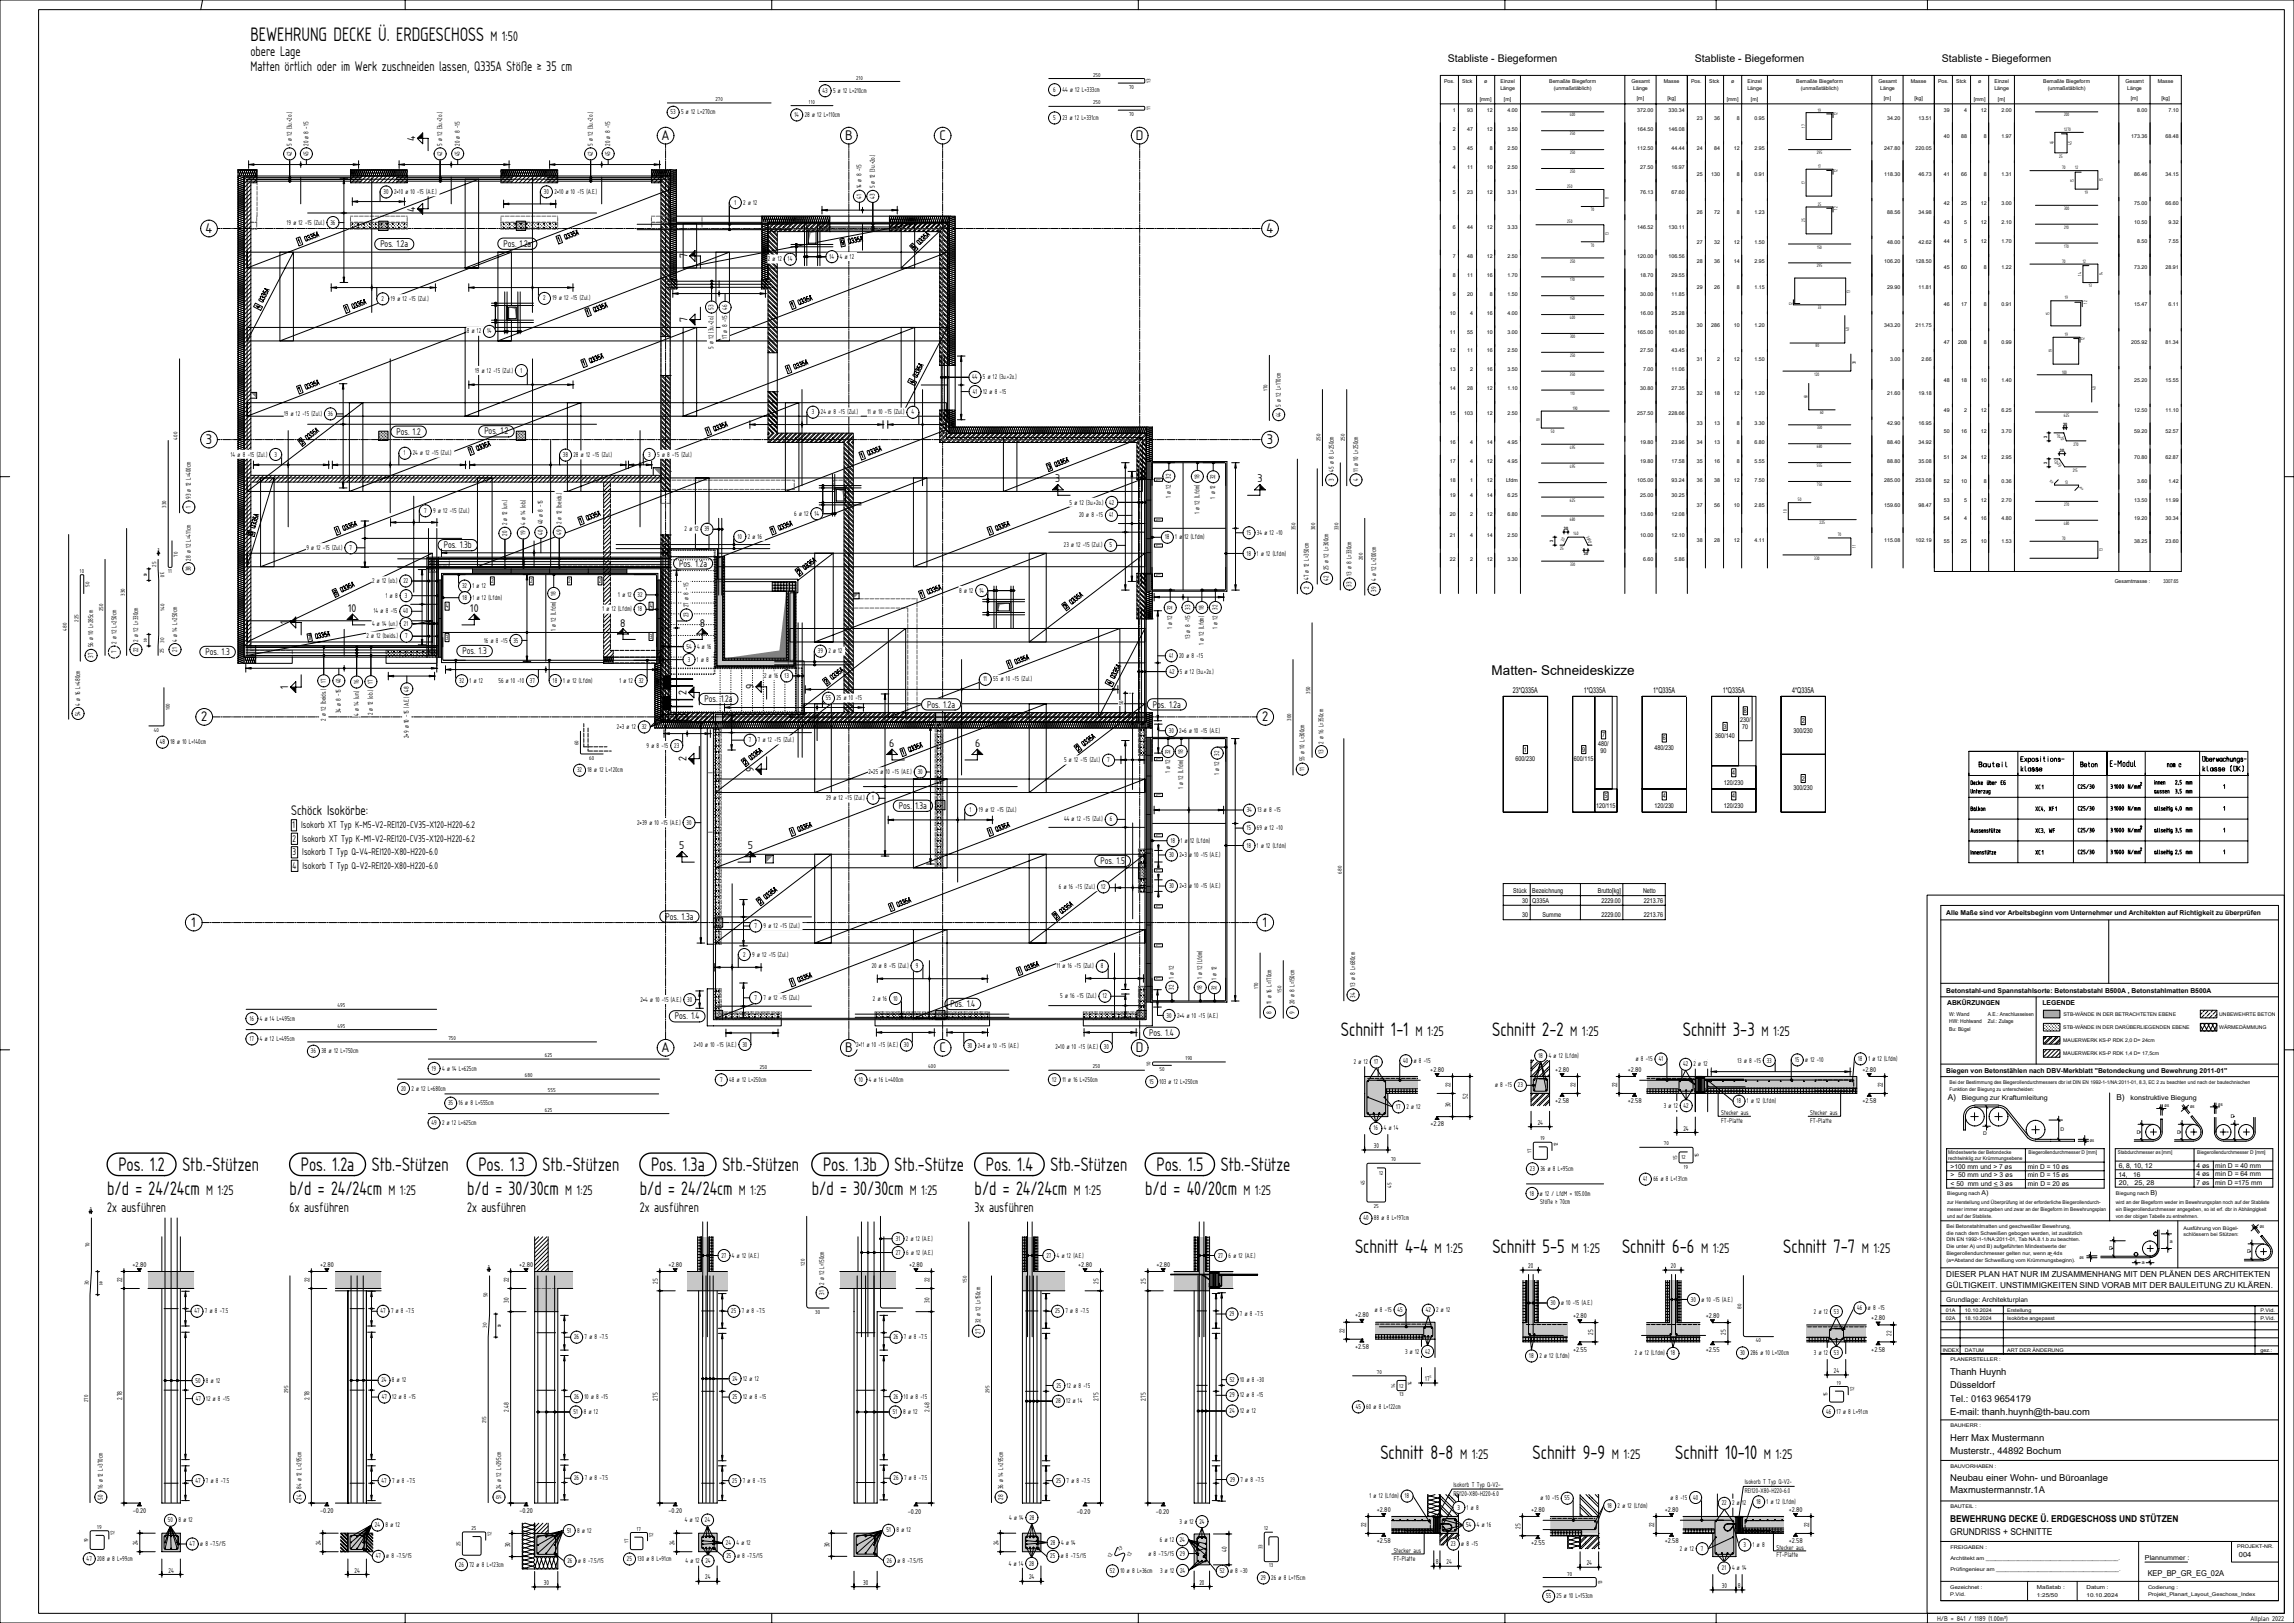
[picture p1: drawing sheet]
<svg xmlns="http://www.w3.org/2000/svg" width="1189mm" height="841mm" viewBox="0 0 1189 841" stroke-linecap="round" stroke-linejoin="round" font-family="sans-serif">
<defs><g id="words">
<g font-size="9.5">
<text x="130" y="21">BEWEHRUNG DECKE Ü. ERDGESCHOSS</text>
<text x="695" y="537">Schnitt 1-1</text>
<text x="773" y="537">Schnitt 2-2</text>
<text x="872" y="537">Schnitt 3-3</text>
<text x="61" y="607">Pos. 1.2</text>
<text x="95" y="607">Stb.-Stützen</text>
<text x="156" y="607">Pos. 1.2a</text>
<text x="193" y="607">Stb.-Stützen</text>
<text x="248" y="607">Pos. 1.3</text>
<text x="281" y="607">Stb.-Stützen</text>
<text x="337" y="607">Pos. 1.3a</text>
<text x="374" y="607">Stb.-Stützen</text>
<text x="427" y="607">Pos. 1.3b</text>
<text x="464" y="607">Stb.-Stütze</text>
<text x="511" y="607">Pos. 1.4</text>
<text x="545" y="607">Stb.-Stützen</text>
<text x="599" y="607">Pos. 1.5</text>
<text x="633" y="607">Stb.-Stütze</text>
<text x="56" y="619">b/d = 24/24cm</text>
<text x="150" y="619">b/d = 24/24cm</text>
<text x="242" y="619">b/d = 30/30cm</text>
<text x="332" y="619">b/d = 24/24cm</text>
<text x="421" y="619">b/d = 30/30cm</text>
<text x="505" y="619">b/d = 24/24cm</text>
<text x="594" y="619">b/d = 40/20cm</text>
<text x="702" y="649">Schnitt 4-4</text>
<text x="774" y="649">Schnitt 5-5</text>
<text x="841" y="649">Schnitt 6-6</text>
<text x="924" y="649">Schnitt 7-7</text>
<text x="715" y="756">Schnitt 8-8</text>
<text x="794" y="756">Schnitt 9-9</text>
<text x="868" y="756">Schnitt 10-10</text>
</g>
<text font-size="7" x="773" y="350">Matten- Schneideskizze</text>
<g font-size="6.8">
<text x="254" y="21">M 1:50</text>
<text x="130" y="29">obere Lage</text>
<text x="130" y="37">Matten örtlich oder im Werk zuschneiden lassen, Q335A Stöße ≥ 35 cm</text>
<text x="343" y="73">A</text>
<text x="438" y="73">B</text>
<text x="487" y="73">C</text>
<text x="589" y="73">D</text>
<text x="107" y="121">4</text>
<text x="657" y="121">4</text>
<text x="107" y="230">3</text>
<text x="657" y="230">3</text>
<text x="104" y="374">2</text>
<text x="654" y="374">2</text>
<text x="151" y="422">Schöck Isokörbe:</text>
<text x="99" y="480">1</text>
<text x="655" y="480">1</text>
<text x="734" y="537">M 1:25</text>
<text x="814" y="537">M 1:25</text>
<text x="913" y="537">M 1:25</text>
<text x="343" y="545">A</text>
<text x="438" y="545">B</text>
<text x="487" y="545">C</text>
<text x="589" y="545">D</text>
<text x="107" y="619">M 1:25</text>
<text x="201" y="619">M 1:25</text>
<text x="293" y="619">M 1:25</text>
<text x="383" y="619">M 1:25</text>
<text x="472" y="619">M 1:25</text>
<text x="557" y="619">M 1:25</text>
<text x="645" y="619">M 1:25</text>
<text x="56" y="628">2x ausführen</text>
<text x="150" y="628">6x ausführen</text>
<text x="242" y="628">2x ausführen</text>
<text x="332" y="628">2x ausführen</text>
<text x="505" y="628">3x ausführen</text>
<text x="744" y="649">M 1:25</text>
<text x="815" y="649">M 1:25</text>
<text x="882" y="649">M 1:25</text>
<text x="965" y="649">M 1:25</text>
<text x="757" y="756">M 1:25</text>
<text x="835" y="756">M 1:25</text>
<text x="914" y="756">M 1:25</text>
</g>
<g font-size="5.5">
<text x="750" y="32">Stabliste - Biegeformen</text>
<text x="878" y="32">Stabliste - Biegeformen</text>
<text x="1006" y="32">Stabliste - Biegeformen</text>
</g>
<g font-size="5.4">
<text x="215" y="73" transform="rotate(-90 215 73)">4</text>
<text x="215" y="110" transform="rotate(-90 215 110)">4</text>
<text x="356" y="134" transform="rotate(-90 356 134)">7</text>
<text x="356" y="167" transform="rotate(-90 356 167)">7</text>
<text x="547" y="250">3</text>
<text x="652" y="250">3</text>
<text x="180" y="317">10</text>
<text x="244" y="317">10</text>
<text x="149" y="323" transform="rotate(-90 149 323)">1</text>
<text x="321" y="325">8</text>
<text x="363" y="325">8</text>
<text x="149" y="357" transform="rotate(-90 149 357)">1</text>
<text x="356" y="360" transform="rotate(-90 356 360)">2</text>
<text x="391" y="357" transform="rotate(-90 391 357)">9</text>
<text x="461" y="387">6</text>
<text x="505" y="387">6</text>
<text x="356" y="395" transform="rotate(-90 356 395)">2</text>
<text x="391" y="400" transform="rotate(-90 391 400)">9</text>
<text x="352" y="440">5</text>
<text x="388" y="440">5</text>
</g>
<g font-size="4.9">
<text x="1011" y="712">Thanh Huynh</text>
<text x="1011" y="719">Düsseldorf</text>
<text x="1011" y="726">Tel.: 0163 9654179</text>
<text x="1011" y="733">E-mail: thanh.huynh@th-bau.com</text>
<text x="1011" y="747">Herr Max Mustermann</text>
<text x="1011" y="753">Musterstr., 44892 Bochum</text>
<text x="1011" y="768">Neubau einer Wohn- und Büroanlage</text>
<text x="1011" y="774">Maxmustermannstr.1A</text>
<text x="1011" y="789">BEWEHRUNG DECKE Ü. ERDGESCHOSS UND STÜTZEN</text>
<text x="1011" y="796">GRUNDRISS + SCHNITTE</text>
</g>
<g font-size="4.7">
<text x="197" y="128">Pos. 1.2a</text>
<text x="261" y="128">Pos. 1.2a</text>
<text x="206" y="225">Pos. 1.2</text>
<text x="251" y="225">Pos. 1.2</text>
<text x="230" y="284">Pos. 1.3b</text>
<text x="352" y="294">Pos. 1.2a</text>
<text x="106" y="339">Pos. 1.3</text>
<text x="240" y="339">Pos. 1.3</text>
<text x="365" y="364">Pos. 1.2a</text>
<text x="481" y="367">Pos. 1.2a</text>
<text x="598" y="367">Pos. 1.2a</text>
<text x="466" y="419">Pos. 1.3a</text>
<text x="152" y="429">1</text>
<text x="156" y="429">Isokorb XT Typ K-M5-V2-REI120-CV35-X120-H220-6.2</text>
<text x="152" y="436">2</text>
<text x="157" y="436">Isokorb XT Typ K-M1-V2-REI120-CV35-X120-H220-6.2</text>
<text x="152" y="443">3</text>
<text x="157" y="443">Isokorb T Typ Q-V4-REI120-X80-H220-6.0</text>
<text x="570" y="448">Pos. 1.5</text>
<text x="152" y="450">4</text>
<text x="157" y="450">Isokorb T Typ Q-V2-REI120-X80-H220-6.0</text>
<text x="345" y="477">Pos. 1.3a</text>
<text x="493" y="522">Pos. 1.4</text>
<text x="350" y="528">Pos. 1.4</text>
<text x="596" y="537">Pos. 1.4</text>
</g>
<g font-size="4.3">
<text x="1009" y="662">DIESER PLAN HAT NUR IM ZUSAMMENHANG MIT DEN PLÄNEN DES ARCHITEKTEN</text>
<text x="1009" y="667">GÜLTIGKEIT. UNSTIMMIGKEITEN SIND VORAB MIT DER BAULEITUNG ZU KLÄREN.</text>
</g>
<g font-size="4.2">
<text x="784" y="359">23*Q335A</text>
<text x="821" y="359">1*Q335A</text>
<text x="857" y="359">1*Q335A</text>
<text x="893" y="359">1*Q335A</text>
<text x="929" y="359">4*Q335A</text>
<text x="1097" y="570">B)</text>
<text x="1010" y="570">A)</text>
<text x="1113" y="817">KEP_BP_GR_EG_02A</text>
</g>
<text font-size="3.7" x="1160" y="807">004</text>
<g font-size="3.5">
<text x="904" y="369">8</text>
<text x="893" y="378">3</text>
<text x="902" y="374">230/</text>
<text x="903" y="378">70</text>
<text x="934" y="375">2</text>
<text x="830" y="382">7</text>
<text x="862" y="384">6</text>
<text x="889" y="383">360/140</text>
<text x="930" y="380">300/230</text>
<text x="790" y="390">1</text>
<text x="820" y="390">9</text>
<text x="828" y="386">480/</text>
<text x="858" y="389">480/230</text>
<text x="786" y="395">600/230</text>
<text x="816" y="395">600/115</text>
<text x="830" y="390">90</text>
<text x="898" y="402">4</text>
<text x="894" y="407">120/230</text>
<text x="934" y="405">2</text>
<text x="832" y="414">5</text>
<text x="862" y="414">4</text>
<text x="898" y="414">4</text>
<text x="930" y="410">300/230</text>
<text x="827" y="419">120/115</text>
<text x="858" y="419">120/230</text>
<text x="894" y="419">120/230</text>
<text x="784" y="463">Stück</text>
<text x="789" y="468">30</text>
<text x="794" y="463">Bezeichnung</text>
<text x="794" y="468">Q335A</text>
<text x="828" y="463">Brutto[kg]</text>
<text x="830" y="468">2229.00</text>
<text x="852" y="463">Netto</text>
<text x="852" y="468">2213.76</text>
<text x="789" y="475">30</text>
<text x="800" y="475">Summe</text>
<text x="830" y="475">2229.00</text>
<text x="852" y="475">2213.76</text>
<text x="1009" y="474">Alle Maße sind vor Arbeitsbeginn vom Unternehmer und Architekten auf Richtigkeit zu überprüfen</text>
<text x="1009" y="514">Betonstahl-und Spannstahlsorte: Betonstabstahl B500A , Betonstahlmatten B500A</text>
<text x="1009" y="521">ABKÜRZUNGEN</text>
<text x="1059" y="521">LEGENDE</text>
<text x="1009" y="556">Biegen von Betonstählen nach DBV-Merkblatt &quot;Betondeckung und Bewehrung 2011-01&quot;</text>
<text x="1017" y="570">Biegung zur Kraftumleitung</text>
<text x="1104" y="570">konstruktive Biegung</text>
<text x="1011" y="606">&gt;100 mm und &gt; 7 øs</text>
<text x="1051" y="606">min D = 10 øs</text>
<text x="1098" y="605">6, 8, 10, 12</text>
<text x="1138" y="605">4 øs</text>
<text x="1148" y="605">min D = 40 mm</text>
<text x="1011" y="610">&gt; 50 mm und &gt; 3 øs</text>
<text x="1051" y="610">min D = 15 øs</text>
<text x="1098" y="610">14,</text>
<text x="1106" y="610">16</text>
<text x="1138" y="610">4 øs</text>
<text x="1148" y="610">min D = 64 mm</text>
<text x="1011" y="615">&lt; 50 mm und &lt; 3 øs</text>
<text x="1011" y="614">_</text>
<text x="1034" y="614">_</text>
<text x="1051" y="615">min D = 20 øs</text>
<text x="1098" y="614">20,</text>
<text x="1106" y="614">25, 28</text>
<text x="1138" y="614">7 øs</text>
<text x="1148" y="614">min D =175 mm</text>
<text x="1027" y="619">A)</text>
<text x="1115" y="619">B)</text>
<text x="1009" y="675">Grundlage: Architekturplan</text>
<text x="1112" y="808">Plannummer :</text>
</g>
<g font-size="3.4">
<text x="546" y="48">6</text>
<text x="551" y="48">44 ø 12 L=333cm</text>
<text x="426" y="48">43</text>
<text x="432" y="48">5 ø 12 L=210cm</text>
<text x="348" y="59">53</text>
<text x="353" y="59">5 ø 12 L=270cm</text>
<text x="412" y="61">14</text>
<text x="417" y="61">28 ø 12 L=110cm</text>
<text x="546" y="62">5</text>
<text x="551" y="62">23 ø 12 L=331cm</text>
<text x="151" y="76" transform="rotate(-90 151 76)">5 ø 12 (3u.+2o.)</text>
<text x="160" y="76" transform="rotate(-90 160 76)">20 ø 8 -15</text>
<text x="229" y="76" transform="rotate(-90 229 76)">5 ø 12 (3u.+2o.)</text>
<text x="238" y="76" transform="rotate(-90 238 76)">20 ø 8 -15</text>
<text x="307" y="76" transform="rotate(-90 307 76)">5 ø 12 (3u.+2o.)</text>
<text x="316" y="76" transform="rotate(-90 316 76)">20 ø 8 -15</text>
<text x="151" y="81" transform="rotate(-90 151 81)">42</text>
<text x="160" y="81" transform="rotate(-90 160 81)">45</text>
<text x="229" y="81" transform="rotate(-90 229 81)">42</text>
<text x="238" y="81" transform="rotate(-90 238 81)">45</text>
<text x="307" y="81" transform="rotate(-90 307 81)">42</text>
<text x="316" y="81" transform="rotate(-90 316 81)">45</text>
<text x="199" y="101">30</text>
<text x="204" y="101">2*10 ø 10 -15 (A.E.)</text>
<text x="282" y="100">30</text>
<text x="287" y="100">2*10 ø 10 -15 (A.E.)</text>
<text x="447" y="98" transform="rotate(-90 447 98)">14 ø 8 -15</text>
<text x="453" y="98" transform="rotate(-90 453 98)">5 ø 12 (3u.+2o.)</text>
<text x="381" y="106">1</text>
<text x="385" y="106">2 ø 12</text>
<text x="447" y="103" transform="rotate(-90 447 103)">41</text>
<text x="453" y="103" transform="rotate(-90 453 103)">43</text>
<text x="149" y="116">19 ø 12 -15 (Zul.)</text>
<text x="171" y="116">36</text>
<text x="398" y="135">2 ø 12</text>
<text x="408" y="135">14</text>
<text x="430" y="134">14</text>
<text x="435" y="134">4 ø 12</text>
<text x="198" y="156">2</text>
<text x="203" y="156">19 ø 12 -15 (Zul.)</text>
<text x="282" y="156">2</text>
<text x="286" y="156">19 ø 12 -15 (Zul.)</text>
<text x="370" y="160" transform="rotate(-90 370 160)">53</text>
<text x="377" y="161" transform="rotate(-90 377 161)">46</text>
<text x="242" y="173">8 ø 12</text>
<text x="253" y="173">14</text>
<text x="377" y="176" transform="rotate(-90 377 176)">17 ø 8 -15</text>
<text x="370" y="181" transform="rotate(-90 370 181)">5 ø 12 (3u.+2o.)</text>
<text x="246" y="193">19 ø 12 -15 (Zul.)</text>
<text x="270" y="193">1</text>
<text x="504" y="197">44</text>
<text x="509" y="197">5 ø 12 (3u.+2o.)</text>
<text x="504" y="204">41</text>
<text x="510" y="204">12 ø 8 -15</text>
<text x="147" y="216">19 ø 12 -15 (Zul.)</text>
<text x="170" y="216">36</text>
<text x="421" y="215">3</text>
<text x="425" y="215">24 ø 8 -15 (Zul.)</text>
<text x="450" y="215">11 ø 10 -15 (Zul.)</text>
<text x="472" y="215">4</text>
<text x="664" y="211" transform="rotate(-90 664 211)">5 ø 12 L=170cm</text>
<text x="664" y="216" transform="rotate(-90 664 216)">44</text>
<text x="120" y="237">14 ø 8 -15 (Zul.)</text>
<text x="142" y="237">3</text>
<text x="209" y="236">1</text>
<text x="214" y="236">24 ø 12 -15 (Zul.)</text>
<text x="292" y="237">38</text>
<text x="297" y="237">28 ø 12 -15 (Zul.)</text>
<text x="336" y="237">3</text>
<text x="341" y="237">5 ø 8 -15 (Zul.)</text>
<text x="691" y="245" transform="rotate(-90 691 245)">45 ø 8 L=250cm</text>
<text x="704" y="245" transform="rotate(-90 704 245)">11 ø 10 L=250cm</text>
<text x="602" y="249" transform="rotate(-90 602 249)">1</text>
<text x="607" y="248" transform="rotate(-90 607 248)">32</text>
<text x="622" y="248" transform="rotate(-90 622 248)">18</text>
<text x="630" y="248" transform="rotate(-90 630 248)">32</text>
<text x="691" y="249" transform="rotate(-90 691 249)">3</text>
<text x="704" y="249" transform="rotate(-90 704 249)">4</text>
<text x="607" y="258" transform="rotate(-90 607 258)">1 ø 12</text>
<text x="99" y="263" transform="rotate(-90 99 263)">1</text>
<text x="99" y="259" transform="rotate(-90 99 259)">93 ø 12 L=400cm</text>
<text x="554" y="261">5 ø 12 (3u.+2o.)</text>
<text x="575" y="261">42</text>
<text x="630" y="258" transform="rotate(-90 630 258)">1 ø 12</text>
<text x="220" y="266">7</text>
<text x="225" y="266">9 ø 12 -15 (Zul.)</text>
<text x="412" y="267">6 ø 12</text>
<text x="422" y="267">14</text>
<text x="559" y="268">20 ø 8 -15</text>
<text x="575" y="268">41</text>
<text x="602" y="270" transform="rotate(-90 602 270)">1</text>
<text x="622" y="266" transform="rotate(-90 622 266)">1 ø 12 (Lfdm)</text>
<text x="263" y="272" transform="rotate(-90 263 272)">2 ø 12 (un.)</text>
<text x="272" y="272" transform="rotate(-90 272 272)">4 ø 14 (ob.)</text>
<text x="281" y="272" transform="rotate(-90 281 272)">40 ø 8 -15</text>
<text x="291" y="272" transform="rotate(-90 291 272)">2 ø 12 (beids.)</text>
<text x="355" y="275">2 ø 12</text>
<text x="365" y="275">39</text>
<text x="263" y="278" transform="rotate(-90 263 278)">20</text>
<text x="272" y="277" transform="rotate(-90 272 277)">19</text>
<text x="281" y="277" transform="rotate(-90 281 277)">40</text>
<text x="291" y="277" transform="rotate(-90 291 277)">49</text>
<text x="382" y="279">10</text>
<text x="388" y="279">2 ø 16</text>
<text x="604" y="279">18</text>
<text x="609" y="279">1 ø 12 (Lfdm)</text>
<text x="646" y="277">15</text>
<text x="652" y="277">34 ø 12 -10</text>
<text x="159" y="285">9 ø 12 -15 (Zul.)</text>
<text x="181" y="285">7</text>
<text x="551" y="284">23 ø 12 -15 (Zul.)</text>
<text x="575" y="284">5</text>
<text x="602" y="283" transform="rotate(-90 602 283)">1</text>
<text x="646" y="288">18</text>
<text x="652" y="288">1 ø 12 (Lfdm)</text>
<text x="99" y="290" transform="rotate(-90 99 290)">28 ø 12 L=411cm</text>
<text x="99" y="296" transform="rotate(-90 99 296)">38</text>
<text x="602" y="298" transform="rotate(-90 602 298)">1</text>
<text x="689" y="296" transform="rotate(-90 689 296)">25 ø 12 L=300cm</text>
<text x="701" y="299" transform="rotate(-90 701 299)">13 ø 8 L=330cm</text>
<text x="193" y="302">2 ø 12 (ob.)</text>
<text x="209" y="302">22</text>
<text x="240" y="305">32</text>
<text x="245" y="305">1 ø 12</text>
<text x="255" y="302">2</text>
<text x="275" y="302">2</text>
<text x="295" y="302">2</text>
<text x="310" y="302">2</text>
<text x="678" y="305" transform="rotate(-90 678 305)">2</text>
<text x="678" y="301" transform="rotate(-90 678 301)">47 ø 12 L=350cm</text>
<text x="689" y="301" transform="rotate(-90 689 301)">42</text>
<text x="701" y="304" transform="rotate(-90 701 304)">33</text>
<text x="713" y="301" transform="rotate(-90 713 301)">4 ø 12 L=200cm</text>
<text x="200" y="310">1 ø 8</text>
<text x="210" y="310">3</text>
<text x="240" y="311">18</text>
<text x="245" y="311">1 ø 12 (Lfdm)</text>
<text x="288" y="309" transform="rotate(-90 288 309)">18</text>
<text x="320" y="309">1 ø 12</text>
<text x="330" y="309">32</text>
<text x="497" y="307">8 ø 12</text>
<text x="508" y="307">14</text>
<text x="713" y="307" transform="rotate(-90 713 307)">39</text>
<text x="194" y="318">14 ø 8 -15</text>
<text x="209" y="318">40</text>
<text x="231" y="315">4</text>
<text x="312" y="317">1 ø 12 (Lfdm)</text>
<text x="331" y="317">18</text>
<text x="337" y="315">4</text>
<text x="357" y="315" transform="rotate(-90 357 315)">27 ø 8 -15</text>
<text x="608" y="316" transform="rotate(-90 608 316)">32</text>
<text x="617" y="316" transform="rotate(-90 617 316)">33</text>
<text x="624" y="316" transform="rotate(-90 624 316)">18</text>
<text x="631" y="316" transform="rotate(-90 631 316)">32</text>
<text x="357" y="320" transform="rotate(-90 357 320)">23</text>
<text x="193" y="324">4 ø 14 (un.)</text>
<text x="209" y="324">21</text>
<text x="288" y="327" transform="rotate(-90 288 327)">1 ø 12 (Lfdm)</text>
<text x="608" y="326" transform="rotate(-90 608 326)">1 ø 12</text>
<text x="631" y="326" transform="rotate(-90 631 326)">1 ø 12</text>
<text x="48" y="335" transform="rotate(-90 48 335)">56 ø 10 L=285cm</text>
<text x="60" y="334" transform="rotate(-90 60 334)">2 ø 12 L=250cm</text>
<text x="72" y="332" transform="rotate(-90 72 332)">2 ø 12 L=330cm</text>
<text x="92" y="332" transform="rotate(-90 92 332)">4 ø 14 L=250cm</text>
<text x="190" y="331">2 ø 12 (beids.)</text>
<text x="210" y="331">7</text>
<text x="231" y="332">3</text>
<text x="251" y="333">16 ø 8 -15</text>
<text x="266" y="333">35</text>
<text x="337" y="331">3</text>
<text x="617" y="331" transform="rotate(-90 617 331)">13 ø 8 -15</text>
<text x="624" y="334" transform="rotate(-90 624 334)">1 ø 12 (Lfdm)</text>
<text x="48" y="341" transform="rotate(-90 48 341)">37</text>
<text x="60" y="339" transform="rotate(-90 60 339)">7</text>
<text x="72" y="338" transform="rotate(-90 72 338)">22</text>
<text x="92" y="338" transform="rotate(-90 92 338)">21</text>
<text x="356" y="336">54</text>
<text x="361" y="336">4 ø 16</text>
<text x="424" y="339">39</text>
<text x="429" y="339">2 ø 12</text>
<text x="606" y="341">41</text>
<text x="611" y="341">20 ø 8 -15</text>
<text x="356" y="343">3</text>
<text x="361" y="343">1 ø 8</text>
<text x="169" y="354" transform="rotate(-90 169 354)">17</text>
<text x="238" y="354">32</text>
<text x="243" y="354">1 ø 12</text>
<text x="258" y="354">56 ø 10 -10</text>
<text x="275" y="354">37</text>
<text x="287" y="354">18</text>
<text x="292" y="354">1 ø 12 (Lfdm)</text>
<text x="321" y="354">1 ø 12</text>
<text x="331" y="354">32</text>
<text x="396" y="351">2 ø 16</text>
<text x="407" y="351">13</text>
<text x="510" y="353">11</text>
<text x="515" y="353">55 ø 10 -15 (Zul.)</text>
<text x="606" y="349">42</text>
<text x="612" y="349">5 ø 12 (3u.+2o.)</text>
<text x="177" y="354" transform="rotate(-90 177 354)">40</text>
<text x="186" y="355" transform="rotate(-90 186 355)">16</text>
<text x="193" y="354" transform="rotate(-90 193 354)">17</text>
<text x="212" y="358" transform="rotate(-90 212 358)">48</text>
<text x="42" y="366" transform="rotate(-90 42 366)">4 ø 16 L=480cm</text>
<text x="428" y="363">55</text>
<text x="434" y="363">25 ø 10 -15</text>
<text x="42" y="371" transform="rotate(-90 42 371)">54</text>
<text x="177" y="370" transform="rotate(-90 177 370)">34 ø 8 -15</text>
<text x="186" y="371" transform="rotate(-90 186 371)">4 ø 14 (un.)</text>
<text x="193" y="371" transform="rotate(-90 193 371)">2 ø 12 (ob.)</text>
<text x="169" y="373" transform="rotate(-90 169 373)">2 ø 12 (beids.)</text>
<text x="320" y="378">2*3 ø 12</text>
<text x="333" y="378">32</text>
<text x="212" y="383" transform="rotate(-90 212 383)">2*9 ø 10 -15 (A.E.)</text>
<text x="606" y="380">30</text>
<text x="611" y="380">2*6 ø 10 -15 (A.E.)</text>
<text x="83" y="386">48</text>
<text x="88" y="386">18 ø 10 L=140cm</text>
<text x="335" y="387">9 ø 8 -15</text>
<text x="349" y="387">23</text>
<text x="388" y="385">7</text>
<text x="393" y="385">7 ø 12 -15 (Zul.)</text>
<text x="686" y="385" transform="rotate(-90 686 385)">2 ø 16 L=350cm</text>
<text x="552" y="395">5 ø 12 -15 (Zul.)</text>
<text x="574" y="395">7</text>
<text x="602" y="394" transform="rotate(-90 602 394)">1</text>
<text x="606" y="391" transform="rotate(-90 606 391)">32</text>
<text x="613" y="391" transform="rotate(-90 613 391)">18</text>
<text x="632" y="392" transform="rotate(-90 632 392)">32</text>
<text x="676" y="394" transform="rotate(-90 676 394)">55 ø 10 L=300cm</text>
<text x="686" y="391" transform="rotate(-90 686 391)">13</text>
<text x="299" y="400">32</text>
<text x="305" y="400">18 ø 12 L=120cm</text>
<text x="450" y="401">2*25 ø 10 -15 (A.E.)</text>
<text x="476" y="401">30</text>
<text x="606" y="401" transform="rotate(-90 606 401)">1 ø 12</text>
<text x="632" y="402" transform="rotate(-90 632 402)">1 ø 12</text>
<text x="676" y="399" transform="rotate(-90 676 399)">11</text>
<text x="602" y="412" transform="rotate(-90 602 412)">1</text>
<text x="613" y="409" transform="rotate(-90 613 409)">1 ø 12 (Lfdm)</text>
<text x="428" y="415">29 ø 12 -15 (Zul.)</text>
<text x="452" y="415">1</text>
<text x="503" y="421">1</text>
<text x="507" y="421">19 ø 12 -15 (Zul.)</text>
<text x="551" y="426">44 ø 12 -15 (Zul.)</text>
<text x="575" y="426">6</text>
<text x="646" y="421">34</text>
<text x="652" y="421">13 ø 8 -15</text>
<text x="330" y="427">2*39 ø 10 -15 (A.E.)</text>
<text x="356" y="427">30</text>
<text x="646" y="430">15</text>
<text x="652" y="430">69 ø 12 -10</text>
<text x="602" y="433" transform="rotate(-90 602 433)">1</text>
<text x="607" y="437">18</text>
<text x="612" y="437">1 ø 12 (Lfdm)</text>
<text x="646" y="439">18</text>
<text x="652" y="439">1 ø 12 (Lfdm)</text>
<text x="606" y="444">30</text>
<text x="611" y="444">2*3 ø 10 -15 (A.E.)</text>
<text x="602" y="451" transform="rotate(-90 602 451)">1</text>
<text x="549" y="461">6 ø 16 -15 (Zul.)</text>
<text x="571" y="461">12</text>
<text x="606" y="460">30</text>
<text x="611" y="460">2*3 ø 10 -15 (A.E.)</text>
<text x="602" y="470" transform="rotate(-90 602 470)">1</text>
<text x="391" y="481">7</text>
<text x="396" y="481">9 ø 12 -15 (Zul.)</text>
<text x="602" y="490" transform="rotate(-90 602 490)">1</text>
<text x="385" y="496">2</text>
<text x="390" y="496">9 ø 12 -15 (Zul.)</text>
<text x="452" y="502">20 ø 8 -15 (Zul.)</text>
<text x="475" y="502">9</text>
<text x="548" y="502">11 ø 16 -15 (Zul.)</text>
<text x="571" y="502">8</text>
<text x="602" y="508" transform="rotate(-90 602 508)">1</text>
<text x="608" y="507" transform="rotate(-90 608 507)">1 ø 12</text>
<text x="623" y="508" transform="rotate(-90 623 508)">1 ø 12 (Lfdm)</text>
<text x="631" y="508" transform="rotate(-90 631 508)">1 ø 12</text>
<text x="608" y="513" transform="rotate(-90 608 513)">32</text>
<text x="623" y="513" transform="rotate(-90 623 513)">18</text>
<text x="631" y="513" transform="rotate(-90 631 513)">32</text>
<text x="702" y="511" transform="rotate(-90 702 511)">13 ø 8 L=680cm</text>
<text x="332" y="519">2*4 ø 10 -15 (A.E.)</text>
<text x="356" y="519">30</text>
<text x="391" y="518">7</text>
<text x="396" y="518">7 ø 12 -15 (Zul.)</text>
<text x="452" y="518">2 ø 16</text>
<text x="463" y="518">10</text>
<text x="550" y="517">5 ø 16 -15 (Zul.)</text>
<text x="572" y="517">12</text>
<text x="659" y="520" transform="rotate(-90 659 520)">11 ø 16 L=170cm</text>
<text x="671" y="520" transform="rotate(-90 671 520)">20 ø 8 L=150cm</text>
<text x="702" y="517" transform="rotate(-90 702 517)">34</text>
<text x="605" y="527">30</text>
<text x="610" y="527">2*4 ø 10 -15 (A.E.)</text>
<text x="659" y="525" transform="rotate(-90 659 525)">8</text>
<text x="671" y="525" transform="rotate(-90 671 525)">9</text>
<text x="129" y="529">16</text>
<text x="135" y="529">4 ø 14 L=495cm</text>
<text x="129" y="539">17</text>
<text x="135" y="539">4 ø 12 L=495cm</text>
<text x="161" y="546">36</text>
<text x="167" y="546">38 ø 12 L=750cm</text>
<text x="360" y="542">2*10 ø 10 -15 (A.E.)</text>
<text x="385" y="542">30</text>
<text x="444" y="543">2*11 ø 10 -15 (A.E.)</text>
<text x="469" y="543">30</text>
<text x="501" y="543">30</text>
<text x="507" y="543">2*8 ø 10 -15 (A.E.)</text>
<text x="547" y="543">2*10 ø 10 -15 (A.E.)</text>
<text x="572" y="543">30</text>
<text x="702" y="551">2 ø 12</text>
<text x="712" y="551">17</text>
<text x="727" y="551">40</text>
<text x="733" y="551">ø 8 -15</text>
<text x="797" y="548">18</text>
<text x="803" y="548">4 ø 12 (Lfdm)</text>
<text x="848" y="550">ø 8 -15</text>
<text x="860" y="550">41</text>
<text x="901" y="551">13 ø 8 -15</text>
<text x="916" y="551">33</text>
<text x="930" y="550">15</text>
<text x="936" y="550">ø 12 -10</text>
<text x="963" y="550">18</text>
<text x="968" y="550">1 ø 12 (Lfdm)</text>
<text x="224" y="555">19</text>
<text x="229" y="555">4 ø 14 L=625cm</text>
<text x="741" y="555">+2.80</text>
<text x="806" y="555">+2.80</text>
<text x="844" y="555">+2.80</text>
<text x="872" y="553">42</text>
<text x="878" y="553">2 ø 12</text>
<text x="965" y="555">+2.80</text>
<text x="373" y="561">7</text>
<text x="378" y="561">48 ø 12 L=250cm</text>
<text x="445" y="561">10</text>
<text x="450" y="561">4 ø 16 L=400cm</text>
<text x="545" y="561">12</text>
<text x="551" y="561">11 ø 16 L=250cm</text>
<text x="596" y="562">15</text>
<text x="601" y="562">103 ø 12 L=250cm</text>
<text x="752" y="563" transform="rotate(-90 752 563)">22</text>
<text x="775" y="563">ø 8 -15</text>
<text x="787" y="563">23</text>
<text x="817" y="563" transform="rotate(-90 817 563)">22</text>
<text x="838" y="563" transform="rotate(-90 838 563)">22</text>
<text x="976" y="563" transform="rotate(-90 976 563)">22</text>
<text x="208" y="565">20</text>
<text x="213" y="565">2 ø 12 L=680cm</text>
<text x="761" y="569" transform="rotate(-90 761 569)">52</text>
<text x="232" y="573">35</text>
<text x="238" y="573">16 ø 8 L=555cm</text>
<text x="724" y="575">17</text>
<text x="729" y="575">2 ø 12</text>
<text x="752" y="574" transform="rotate(-90 752 574)">30</text>
<text x="806" y="572">+2.58</text>
<text x="844" y="572">+2.58</text>
<text x="862" y="574">3 ø 12</text>
<text x="873" y="574">42</text>
<text x="900" y="572">18</text>
<text x="905" y="572">1 ø 12 (Lfdm)</text>
<text x="965" y="572">+2.58</text>
<text x="892" y="578">Stecker aus</text>
<text x="892" y="582">FT-Platte</text>
<text x="938" y="578">Stecker aus</text>
<text x="938" y="582">FT-Platte</text>
<text x="224" y="583">49</text>
<text x="229" y="583">2 ø 12 L=625cm</text>
<text x="712" y="586">16</text>
<text x="717" y="586">4 ø 14</text>
<text x="741" y="584">+2.28</text>
<text x="797" y="583">24</text>
<text x="873" y="586">24</text>
<text x="712" y="595">30</text>
<text x="793" y="607">23</text>
<text x="798" y="607">36 ø 8 L=95cm</text>
<text x="852" y="612">41</text>
<text x="857" y="612">66 ø 8 L=131cm</text>
<text x="793" y="620">18</text>
<text x="798" y="620">ø 12 / LfdM = 105.00m</text>
<text x="798" y="624">Stöße ≥ 70cm</text>
<text x="707" y="632">40</text>
<text x="712" y="632">88 ø 8 L=197cm</text>
<text x="464" y="643">31</text>
<text x="470" y="643">2 ø 12 (A.E.)</text>
<text x="374" y="652">27</text>
<text x="379" y="652">4 ø 12 (A.E.)</text>
<text x="464" y="650">27</text>
<text x="470" y="650">6 ø 12 (A.E.)</text>
<text x="542" y="652">27</text>
<text x="548" y="652">4 ø 12 (A.E.)</text>
<text x="631" y="652">27</text>
<text x="637" y="652">6 ø 12 (A.E.)</text>
<text x="69" y="656">+2.80</text>
<text x="166" y="656">+2.80</text>
<text x="269" y="656">+2.80</text>
<text x="346" y="656">+2.80</text>
<text x="471" y="656">+2.80</text>
<text x="559" y="656">+2.80</text>
<text x="599" y="656">+2.80</text>
<text x="792" y="657">20</text>
<text x="866" y="657">20</text>
<text x="63" y="665" transform="rotate(-90 63 665)">22</text>
<text x="160" y="665" transform="rotate(-90 160 665)">22</text>
<text x="264" y="665" transform="rotate(-90 264 665)">22</text>
<text x="341" y="665" transform="rotate(-90 341 665)">25</text>
<text x="427" y="666" transform="rotate(-90 427 666)">2 ø 12 L=150cm</text>
<text x="482" y="665" transform="rotate(-90 482 665)">22</text>
<text x="569" y="665" transform="rotate(-90 569 665)">25</text>
<text x="594" y="665" transform="rotate(-90 594 665)">25</text>
<text x="427" y="671" transform="rotate(-90 427 671)">31</text>
<text x="264" y="675" transform="rotate(-90 264 675)">30</text>
<text x="482" y="675" transform="rotate(-90 482 675)">30</text>
<text x="804" y="676">30</text>
<text x="809" y="676">ø 10 -15 (A.E.)</text>
<text x="876" y="674">30</text>
<text x="882" y="674">ø 10 -15 (A.E.)</text>
<text x="101" y="681">47</text>
<text x="106" y="681">7 ø 8 -7.5</text>
<text x="197" y="681">47</text>
<text x="203" y="681">7 ø 8 -7.5</text>
<text x="379" y="681">25</text>
<text x="384" y="681">7 ø 8 -7.5</text>
<text x="547" y="681">25</text>
<text x="552" y="681">7 ø 8 -7.5</text>
<text x="637" y="682">29</text>
<text x="643" y="682">7 ø 8 -7.5</text>
<text x="702" y="683">+2.80</text>
<text x="713" y="680">ø 8 -15</text>
<text x="724" y="680">45</text>
<text x="739" y="680">42</text>
<text x="744" y="680">2 ø 12</text>
<text x="815" y="683">+2.80</text>
<text x="884" y="683">+2.80</text>
<text x="940" y="681">2 ø 12</text>
<text x="950" y="681">53</text>
<text x="963" y="679">46</text>
<text x="968" y="679">ø 8 -15</text>
<text x="508" y="686" transform="rotate(-90 508 686)">32 ø 12 L=150cm</text>
<text x="970" y="684">+2.80</text>
<text x="298" y="694">26</text>
<text x="303" y="694">7 ø 8 -7.5</text>
<text x="463" y="694">26</text>
<text x="469" y="694">7 ø 8 -7.5</text>
<text x="508" y="691" transform="rotate(-90 508 691)">27</text>
<text x="697" y="691" transform="rotate(-90 697 691)">22</text>
<text x="826" y="692" transform="rotate(-90 826 692)">25</text>
<text x="895" y="692" transform="rotate(-90 895 692)">25</text>
<text x="980" y="692" transform="rotate(-90 980 692)">22</text>
<text x="702" y="699">+2.58</text>
<text x="728" y="701">3 ø 12</text>
<text x="739" y="701">42</text>
<text x="815" y="700">+2.55</text>
<text x="884" y="700">+2.55</text>
<text x="940" y="702">3 ø 12</text>
<text x="950" y="702">53</text>
<text x="970" y="700">+2.58</text>
<text x="793" y="704">18</text>
<text x="798" y="704">2 ø 12 (Lfdm)</text>
<text x="847" y="702">2 ø 12 (Lfdm)</text>
<text x="866" y="702">18</text>
<text x="902" y="702">30</text>
<text x="907" y="702">286 ø 10 L=120cm</text>
<text x="951" y="711">24</text>
<text x="101" y="716">50</text>
<text x="107" y="716">8 ø 12</text>
<text x="198" y="716">24</text>
<text x="203" y="716">8 ø 12</text>
<text x="380" y="715">24</text>
<text x="385" y="715">12 ø 12</text>
<text x="548" y="719">25</text>
<text x="553" y="719">12 ø 8 -15</text>
<text x="637" y="716">52</text>
<text x="643" y="716">10 ø 8 -30</text>
<text x="739" y="716">17</text>
<text x="63" y="726" transform="rotate(-90 63 726)">2.78</text>
<text x="101" y="726">47</text>
<text x="107" y="726">12 ø 8 -15</text>
<text x="160" y="726" transform="rotate(-90 160 726)">2.78</text>
<text x="198" y="725">47</text>
<text x="203" y="725">12 ø 8 -15</text>
<text x="298" y="725">26</text>
<text x="303" y="725">10 ø 8 -15</text>
<text x="380" y="725">25</text>
<text x="385" y="725">12 ø 8 -15</text>
<text x="463" y="725">26</text>
<text x="468" y="725">10 ø 8 -15</text>
<text x="637" y="724">29</text>
<text x="643" y="724">12 ø 8 -15</text>
<text x="264" y="732" transform="rotate(-90 264 732)">2.48</text>
<text x="341" y="726" transform="rotate(-90 341 726)">2.75</text>
<text x="482" y="732" transform="rotate(-90 482 732)">2.48</text>
<text x="547" y="727">28</text>
<text x="553" y="727">12 ø 14</text>
<text x="569" y="726" transform="rotate(-90 569 726)">2.75</text>
<text x="594" y="726" transform="rotate(-90 594 726)">2.75</text>
<text x="703" y="730">45</text>
<text x="708" y="730">60 ø 8 L=122cm</text>
<text x="297" y="733">51</text>
<text x="303" y="733">8 ø 12</text>
<text x="463" y="733">51</text>
<text x="468" y="733">8 ø 12</text>
<text x="637" y="732">24</text>
<text x="643" y="732">12 ø 12</text>
<text x="946" y="732">46</text>
<text x="952" y="732">17 ø 8 L=91cm</text>
<text x="298" y="767">26</text>
<text x="303" y="767">7 ø 8 -7.5</text>
<text x="463" y="767">26</text>
<text x="469" y="767">7 ø 8 -7.5</text>
<text x="638" y="768">29</text>
<text x="643" y="768">7 ø 8 -7.5</text>
<text x="53" y="772" transform="rotate(-90 53 772)">16 ø 12 L=370cm</text>
<text x="101" y="768">47</text>
<text x="107" y="768">7 ø 8 -7.5</text>
<text x="156" y="772" transform="rotate(-90 156 772)">84 ø 12 L=295cm</text>
<text x="198" y="768">47</text>
<text x="203" y="768">7 ø 8 -7.5</text>
<text x="260" y="772" transform="rotate(-90 260 772)">24 ø 12 L=295cm</text>
<text x="380" y="768">25</text>
<text x="385" y="768">7 ø 8 -7.5</text>
<text x="520" y="772" transform="rotate(-90 520 772)">36 ø 14 L=295cm</text>
<text x="547" y="768">25</text>
<text x="553" y="768">7 ø 8 -7.5</text>
<text x="753" y="770">Isokorb T Typ Q-V2-</text>
<text x="904" y="769">Isokorb T Typ Q-V2-</text>
<text x="904" y="774">REI120-X80-H220-6.0</text>
<text x="53" y="777" transform="rotate(-90 53 777)">50</text>
<text x="156" y="777" transform="rotate(-90 156 777)">24</text>
<text x="260" y="777" transform="rotate(-90 260 777)">51</text>
<text x="520" y="777" transform="rotate(-90 520 777)">28</text>
<text x="710" y="776">1 ø 12 (Lfdm)</text>
<text x="728" y="776">18</text>
<text x="753" y="775">REI120-X80-H220-6.0</text>
<text x="798" y="777">ø 10 -15</text>
<text x="811" y="777">55</text>
<text x="866" y="777">ø 8 -15</text>
<text x="878" y="777">40</text>
<text x="910" y="779">18</text>
<text x="916" y="779">1 ø 12 (Lfdm)</text>
<text x="69" y="784">-0.20</text>
<text x="166" y="784">-0.20</text>
<text x="269" y="784">-0.20</text>
<text x="347" y="784">-0.20</text>
<text x="471" y="784">-0.20</text>
<text x="558" y="784">-0.20</text>
<text x="599" y="785">-0.20</text>
<text x="714" y="783">+2.80</text>
<text x="755" y="782">3</text>
<text x="760" y="782">1 ø 8</text>
<text x="794" y="783">+2.80</text>
<text x="833" y="781">18</text>
<text x="838" y="781">2 ø 12 (Lfdm)</text>
<text x="863" y="783">+2.80</text>
<text x="892" y="780">22</text>
<text x="898" y="780">2 ø 12</text>
<text x="927" y="783">+2.80</text>
<text x="87" y="789">50</text>
<text x="92" y="789">8 ø 12</text>
<text x="194" y="791">24</text>
<text x="200" y="791">8 ø 12</text>
<text x="355" y="789">4 ø 12</text>
<text x="365" y="789">24</text>
<text x="523" y="788">4 ø 14</text>
<text x="534" y="788">28</text>
<text x="611" y="790">3 ø 12</text>
<text x="622" y="790">24</text>
<text x="708" y="791" transform="rotate(-90 708 791)">22</text>
<text x="760" y="791">54</text>
<text x="765" y="791">4 ø 16</text>
<text x="857" y="791" transform="rotate(-90 857 791)">22</text>
<text x="938" y="791" transform="rotate(-90 938 791)">22</text>
<text x="294" y="794">51</text>
<text x="299" y="794">8 ø 12</text>
<text x="459" y="794">51</text>
<text x="465" y="794">8 ø 12</text>
<text x="788" y="792" transform="rotate(-90 788 792)">25</text>
<text x="71" y="801" transform="rotate(-90 71 801)">24</text>
<text x="98" y="801">47</text>
<text x="104" y="801">ø 8 -7.5/15</text>
<text x="166" y="801" transform="rotate(-90 166 801)">24</text>
<text x="264" y="802" transform="rotate(-90 264 802)">30</text>
<text x="350" y="801" transform="rotate(-90 350 801)">24</text>
<text x="376" y="801">24</text>
<text x="382" y="801">4 ø 12</text>
<text x="430" y="802" transform="rotate(-90 430 802)">30</text>
<text x="517" y="801" transform="rotate(-90 517 801)">24</text>
<text x="544" y="800">28</text>
<text x="550" y="800">4 ø 14</text>
<text x="601" y="799">6 ø 12</text>
<text x="612" y="799">24</text>
<text x="714" y="800">+2.58</text>
<text x="752" y="801">23</text>
<text x="757" y="801">ø 8 -15</text>
<text x="794" y="801">+2.55</text>
<text x="863" y="800">+2.58</text>
<text x="871" y="804">2 ø 12</text>
<text x="882" y="804">7</text>
<text x="904" y="802">3</text>
<text x="908" y="802">1 ø 8</text>
<text x="921" y="803">Stecker aus</text>
<text x="927" y="800">+2.58</text>
<text x="45" y="809">47</text>
<text x="50" y="809">208 ø 8 L=99cm</text>
<text x="195" y="808">47</text>
<text x="200" y="808">ø 8 -7.5/15</text>
<text x="294" y="810">26</text>
<text x="300" y="810">ø 8 -7.5/15</text>
<text x="325" y="809">25</text>
<text x="330" y="809">130 ø 8 L=91cm</text>
<text x="355" y="810">4 ø 12</text>
<text x="366" y="810">24</text>
<text x="377" y="808">25</text>
<text x="382" y="808">ø 8 -7.5/15</text>
<text x="460" y="810">26</text>
<text x="465" y="810">ø 8 -7.5/15</text>
<text x="544" y="808">25</text>
<text x="550" y="808">ø 8 -7.5/15</text>
<text x="595" y="806">ø 8 -7.5/15</text>
<text x="612" y="806">29</text>
<text x="636" y="804" transform="rotate(-90 636 804)">40</text>
<text x="722" y="805">Stecker aus</text>
<text x="722" y="809">FT-Platte</text>
<text x="921" y="807">FT-Platte</text>
<text x="87" y="815">24</text>
<text x="184" y="815">24</text>
<text x="238" y="812">26</text>
<text x="243" y="812">72 ø 8 L=123cm</text>
<text x="523" y="811">4 ø 14</text>
<text x="533" y="811">28</text>
<text x="575" y="815">52</text>
<text x="581" y="815">10 ø 8 L=36cm</text>
<text x="601" y="815">3 ø 12</text>
<text x="612" y="815">24</text>
<text x="632" y="815">52</text>
<text x="638" y="815">ø 8 -30</text>
<text x="744" y="811">8</text>
<text x="750" y="811">24</text>
<text x="822" y="811">24</text>
<text x="892" y="814">21</text>
<text x="898" y="814">4 ø 14</text>
<text x="282" y="821">30</text>
<text x="366" y="818">24</text>
<text x="447" y="821">30</text>
<text x="533" y="818">24</text>
<text x="622" y="821">20</text>
<text x="653" y="819">29</text>
<text x="659" y="819">26 ø 8 L=115cm</text>
<text x="892" y="823">30</text>
<text x="901" y="823">8</text>
<text x="801" y="828">55</text>
<text x="807" y="828">25 ø 10 L=153cm</text>
<text x="1004" y="840">H/B = 841 / 1189 (1.00m²)</text>
<text x="1166" y="840">Allplan 2022</text>
</g>
<g font-size="2.8">
<text x="1010" y="526">W: Wand</text>
<text x="1030" y="526">A.E.: Anschlusseisen</text>
<text x="1010" y="530">HW: Hohlwand</text>
<text x="1030" y="530">Zul.: Zulage</text>
<text x="1010" y="534">Bu: Bügel</text>
<text x="1056" y="824">Maßstab :</text>
<text x="1056" y="827">1:25/50</text>
<text x="1081" y="824">Datum :</text>
<text x="1081" y="827">10.10.2024</text>
</g>
<g font-size="2.7">
<text x="444" y="41">210</text>
<text x="567" y="40">250</text>
<text x="585" y="46">70</text>
<text x="596" y="43" transform="rotate(-90 596 43)">13</text>
<text x="748" y="43">Pos.</text>
<text x="758" y="43">Stck</text>
<text x="769" y="43">ø</text>
<text x="778" y="47">Länge</text>
<text x="778" y="43">Einzel</text>
<text x="803" y="43">Bemaßte Biegeform</text>
<text x="805" y="47">(unmaßstäblich)</text>
<text x="846" y="43">Gesamt</text>
<text x="847" y="47">Länge</text>
<text x="862" y="43">Masse</text>
<text x="877" y="43">Pos.</text>
<text x="886" y="43">Stck</text>
<text x="897" y="43">ø</text>
<text x="906" y="47">Länge</text>
<text x="906" y="43">Einzel</text>
<text x="931" y="43">Bemaßte Biegeform</text>
<text x="933" y="47">(unmaßstäblich)</text>
<text x="974" y="43">Gesamt</text>
<text x="975" y="47">Länge</text>
<text x="990" y="43">Masse</text>
<text x="1005" y="43">Pos.</text>
<text x="1014" y="43">Stck</text>
<text x="1025" y="43">ø</text>
<text x="1034" y="47">Länge</text>
<text x="1034" y="43">Einzel</text>
<text x="1059" y="43">Bemaßte Biegeform</text>
<text x="1061" y="47">(unmaßstäblich)</text>
<text x="1102" y="43">Gesamt</text>
<text x="1103" y="47">Länge</text>
<text x="1118" y="43">Masse</text>
<text x="371" y="52">270</text>
<text x="419" y="54">110</text>
<text x="767" y="52">[mm]</text>
<text x="779" y="52">[m]</text>
<text x="848" y="52">[m]</text>
<text x="864" y="52">[kg]</text>
<text x="895" y="52">[mm]</text>
<text x="908" y="52">[m]</text>
<text x="976" y="52">[m]</text>
<text x="992" y="52">[kg]</text>
<text x="1023" y="52">[mm]</text>
<text x="1036" y="52">[m]</text>
<text x="1104" y="52">[m]</text>
<text x="1120" y="52">[kg]</text>
<text x="567" y="54">250</text>
<text x="596" y="57" transform="rotate(-90 596 57)">11</text>
<text x="753" y="58">1</text>
<text x="760" y="58">93</text>
<text x="771" y="58">12</text>
<text x="781" y="58">4.00</text>
<text x="849" y="58">372.00</text>
<text x="865" y="58">330.34</text>
<text x="1007" y="58">39</text>
<text x="1018" y="58">4</text>
<text x="1027" y="58">12</text>
<text x="1037" y="58">2.00</text>
<text x="1108" y="58">8.00</text>
<text x="1124" y="58">7.10</text>
<text x="585" y="60">70</text>
<text x="879" y="62">23</text>
<text x="888" y="62">36</text>
<text x="900" y="62">8</text>
<text x="909" y="62">0.95</text>
<text x="978" y="62">34.20</text>
<text x="994" y="62">13.51</text>
<text x="753" y="68">2</text>
<text x="760" y="68">47</text>
<text x="771" y="68">12</text>
<text x="781" y="68">3.50</text>
<text x="849" y="68">164.50</text>
<text x="865" y="68">146.08</text>
<text x="1007" y="72">40</text>
<text x="1016" y="72">88</text>
<text x="1028" y="72">8</text>
<text x="1037" y="72">1.97</text>
<text x="1105" y="72">173.36</text>
<text x="1122" y="72">68.48</text>
<text x="753" y="78">3</text>
<text x="760" y="78">45</text>
<text x="772" y="78">8</text>
<text x="781" y="78">2.50</text>
<text x="849" y="78">112.50</text>
<text x="866" y="78">44.44</text>
<text x="879" y="78">24</text>
<text x="888" y="78">84</text>
<text x="899" y="78">12</text>
<text x="909" y="78">2.95</text>
<text x="977" y="78">247.80</text>
<text x="993" y="78">220.05</text>
<text x="753" y="87">4</text>
<text x="760" y="87">11</text>
<text x="771" y="87">10</text>
<text x="781" y="87">2.50</text>
<text x="850" y="87">27.50</text>
<text x="866" y="87">16.97</text>
<text x="879" y="91">25</text>
<text x="887" y="91">130</text>
<text x="900" y="91">8</text>
<text x="909" y="91">0.91</text>
<text x="977" y="91">118.30</text>
<text x="994" y="91">46.73</text>
<text x="1007" y="91">41</text>
<text x="1016" y="91">66</text>
<text x="1028" y="91">8</text>
<text x="1037" y="91">1.31</text>
<text x="1106" y="91">86.46</text>
<text x="1122" y="91">34.15</text>
<text x="753" y="100">5</text>
<text x="760" y="100">23</text>
<text x="771" y="100">12</text>
<text x="781" y="100">3.31</text>
<text x="850" y="100">76.13</text>
<text x="866" y="100">67.60</text>
<text x="1007" y="106">42</text>
<text x="1016" y="106">25</text>
<text x="1027" y="106">12</text>
<text x="1037" y="106">3.00</text>
<text x="1106" y="106">75.00</text>
<text x="1122" y="106">66.60</text>
<text x="879" y="111">26</text>
<text x="888" y="111">72</text>
<text x="900" y="111">8</text>
<text x="909" y="111">1.23</text>
<text x="978" y="111">88.56</text>
<text x="994" y="111">34.98</text>
<text x="753" y="119">6</text>
<text x="760" y="119">44</text>
<text x="771" y="119">12</text>
<text x="781" y="119">3.33</text>
<text x="849" y="119">146.52</text>
<text x="865" y="119">130.11</text>
<text x="1007" y="116">43</text>
<text x="1018" y="116">5</text>
<text x="1027" y="116">12</text>
<text x="1037" y="116">2.10</text>
<text x="1106" y="116">10.50</text>
<text x="1124" y="116">9.32</text>
<text x="879" y="126">27</text>
<text x="888" y="126">32</text>
<text x="899" y="126">12</text>
<text x="909" y="126">1.50</text>
<text x="978" y="126">48.00</text>
<text x="994" y="126">42.62</text>
<text x="1007" y="126">44</text>
<text x="1018" y="126">5</text>
<text x="1027" y="126">12</text>
<text x="1037" y="126">1.70</text>
<text x="1108" y="126">8.50</text>
<text x="1124" y="126">7.55</text>
<text x="753" y="134">7</text>
<text x="760" y="134">48</text>
<text x="771" y="134">12</text>
<text x="781" y="134">2.50</text>
<text x="849" y="134">120.00</text>
<text x="865" y="134">106.56</text>
<text x="879" y="136">28</text>
<text x="888" y="136">36</text>
<text x="899" y="136">14</text>
<text x="909" y="136">2.95</text>
<text x="977" y="136">106.20</text>
<text x="993" y="136">128.50</text>
<text x="753" y="144">8</text>
<text x="760" y="144">11</text>
<text x="771" y="144">16</text>
<text x="781" y="144">1.70</text>
<text x="850" y="144">18.70</text>
<text x="866" y="144">29.55</text>
<text x="1007" y="139">45</text>
<text x="1016" y="139">60</text>
<text x="1028" y="139">8</text>
<text x="1037" y="139">1.22</text>
<text x="1106" y="139">73.20</text>
<text x="1122" y="139">28.91</text>
<text x="879" y="150">29</text>
<text x="888" y="150">26</text>
<text x="900" y="150">8</text>
<text x="909" y="150">1.15</text>
<text x="978" y="150">29.90</text>
<text x="994" y="150">11.81</text>
<text x="753" y="153">9</text>
<text x="760" y="153">20</text>
<text x="772" y="153">8</text>
<text x="781" y="153">1.50</text>
<text x="850" y="153">30.00</text>
<text x="866" y="153">11.85</text>
<text x="1007" y="159">46</text>
<text x="1016" y="159">17</text>
<text x="1028" y="159">8</text>
<text x="1037" y="159">0.91</text>
<text x="1106" y="159">15.47</text>
<text x="1124" y="159">6.11</text>
<text x="751" y="163">10</text>
<text x="762" y="163">4</text>
<text x="771" y="163">16</text>
<text x="781" y="163">4.00</text>
<text x="850" y="163">16.00</text>
<text x="866" y="163">25.28</text>
<text x="751" y="173">11</text>
<text x="760" y="173">55</text>
<text x="771" y="173">10</text>
<text x="781" y="173">3.00</text>
<text x="849" y="173">165.00</text>
<text x="865" y="173">101.80</text>
<text x="879" y="170">30</text>
<text x="887" y="170">286</text>
<text x="899" y="170">10</text>
<text x="909" y="170">1.20</text>
<text x="977" y="170">343.20</text>
<text x="993" y="170">211.75</text>
<text x="1007" y="178">47</text>
<text x="1015" y="178">208</text>
<text x="1028" y="178">8</text>
<text x="1037" y="178">0.99</text>
<text x="1105" y="178">205.92</text>
<text x="1122" y="178">81.34</text>
<text x="751" y="183">12</text>
<text x="760" y="183">11</text>
<text x="771" y="183">16</text>
<text x="781" y="183">2.50</text>
<text x="850" y="183">27.50</text>
<text x="866" y="183">43.45</text>
<text x="879" y="187">31</text>
<text x="890" y="187">2</text>
<text x="899" y="187">12</text>
<text x="909" y="187">1.50</text>
<text x="980" y="187">3.00</text>
<text x="996" y="187">2.66</text>
<text x="751" y="192">13</text>
<text x="762" y="192">2</text>
<text x="771" y="192">16</text>
<text x="781" y="192">3.50</text>
<text x="852" y="192">7.00</text>
<text x="866" y="192">11.06</text>
<text x="1007" y="198">48</text>
<text x="1016" y="198">18</text>
<text x="1027" y="198">10</text>
<text x="1037" y="198">1.40</text>
<text x="1106" y="198">25.20</text>
<text x="1122" y="198">15.55</text>
<text x="657" y="203" transform="rotate(-90 657 203)">170</text>
<text x="751" y="202">14</text>
<text x="760" y="202">28</text>
<text x="771" y="202">12</text>
<text x="781" y="202">1.10</text>
<text x="850" y="202">30.80</text>
<text x="866" y="202">27.35</text>
<text x="879" y="205">32</text>
<text x="888" y="205">18</text>
<text x="899" y="205">12</text>
<text x="909" y="205">1.20</text>
<text x="978" y="205">21.60</text>
<text x="994" y="205">19.18</text>
<text x="751" y="215">15</text>
<text x="759" y="215">103</text>
<text x="771" y="215">12</text>
<text x="781" y="215">2.50</text>
<text x="849" y="215">257.50</text>
<text x="865" y="215">228.66</text>
<text x="1007" y="214">49</text>
<text x="1018" y="214">2</text>
<text x="1027" y="214">12</text>
<text x="1037" y="214">6.25</text>
<text x="1106" y="214">12.50</text>
<text x="1122" y="214">11.10</text>
<text x="879" y="220">33</text>
<text x="888" y="220">13</text>
<text x="900" y="220">8</text>
<text x="909" y="220">3.30</text>
<text x="978" y="220">42.90</text>
<text x="994" y="220">16.95</text>
<text x="92" y="228" transform="rotate(-90 92 228)">400</text>
<text x="1007" y="224">50</text>
<text x="1016" y="224">16</text>
<text x="1027" y="224">12</text>
<text x="1037" y="224">3.70</text>
<text x="1106" y="224">59.20</text>
<text x="1122" y="224">52.57</text>
<text x="684" y="229" transform="rotate(-90 684 229)">250</text>
<text x="697" y="229" transform="rotate(-90 697 229)">250</text>
<text x="751" y="230">16</text>
<text x="762" y="230">4</text>
<text x="771" y="230">14</text>
<text x="781" y="230">4.95</text>
<text x="850" y="230">19.80</text>
<text x="866" y="230">23.96</text>
<text x="879" y="230">34</text>
<text x="888" y="230">13</text>
<text x="900" y="230">8</text>
<text x="909" y="230">6.80</text>
<text x="978" y="230">88.40</text>
<text x="994" y="230">34.92</text>
<text x="879" y="240">35</text>
<text x="888" y="240">16</text>
<text x="900" y="240">8</text>
<text x="909" y="240">5.55</text>
<text x="978" y="240">88.80</text>
<text x="994" y="240">35.08</text>
<text x="1007" y="238">51</text>
<text x="1016" y="238">24</text>
<text x="1027" y="238">12</text>
<text x="1037" y="238">2.95</text>
<text x="1106" y="238">70.80</text>
<text x="1122" y="238">62.87</text>
<text x="751" y="240">17</text>
<text x="762" y="240">4</text>
<text x="771" y="240">12</text>
<text x="781" y="240">4.95</text>
<text x="850" y="240">19.80</text>
<text x="866" y="240">17.58</text>
<text x="751" y="250">18</text>
<text x="762" y="250">1</text>
<text x="771" y="250">12</text>
<text x="781" y="250">Lfdm</text>
<text x="849" y="250">105.00</text>
<text x="866" y="250">93.24</text>
<text x="879" y="250">36</text>
<text x="888" y="250">38</text>
<text x="899" y="250">12</text>
<text x="909" y="250">7.50</text>
<text x="977" y="250">285.00</text>
<text x="993" y="250">253.08</text>
<text x="1007" y="250">52</text>
<text x="1016" y="250">10</text>
<text x="1028" y="250">8</text>
<text x="1037" y="250">0.36</text>
<text x="1108" y="250">3.60</text>
<text x="1124" y="250">1.42</text>
<text x="751" y="258">19</text>
<text x="762" y="258">4</text>
<text x="771" y="258">14</text>
<text x="781" y="258">6.25</text>
<text x="850" y="258">25.00</text>
<text x="866" y="258">30.25</text>
<text x="86" y="263" transform="rotate(-90 86 263)">330</text>
<text x="879" y="263">37</text>
<text x="888" y="263">56</text>
<text x="899" y="263">10</text>
<text x="909" y="263">2.85</text>
<text x="977" y="263">159.60</text>
<text x="994" y="263">98.47</text>
<text x="1007" y="260">53</text>
<text x="1018" y="260">5</text>
<text x="1027" y="260">12</text>
<text x="1037" y="260">2.70</text>
<text x="1106" y="260">13.50</text>
<text x="1122" y="260">11.99</text>
<text x="751" y="267">20</text>
<text x="762" y="267">2</text>
<text x="771" y="267">12</text>
<text x="781" y="267">6.80</text>
<text x="850" y="267">13.60</text>
<text x="866" y="267">12.08</text>
<text x="1007" y="270">54</text>
<text x="1018" y="270">4</text>
<text x="1027" y="270">16</text>
<text x="1037" y="270">4.80</text>
<text x="1106" y="270">19.20</text>
<text x="1122" y="270">30.34</text>
<text x="671" y="275" transform="rotate(-90 671 275)">350</text>
<text x="682" y="275" transform="rotate(-90 682 275)">300</text>
<text x="694" y="275" transform="rotate(-90 694 275)">330</text>
<text x="751" y="278">21</text>
<text x="762" y="278">4</text>
<text x="771" y="278">14</text>
<text x="781" y="278">2.50</text>
<text x="850" y="278">10.00</text>
<text x="866" y="278">12.10</text>
<text x="879" y="281">38</text>
<text x="888" y="281">28</text>
<text x="899" y="281">12</text>
<text x="909" y="281">4.11</text>
<text x="977" y="281">115.08</text>
<text x="993" y="281">102.19</text>
<text x="1007" y="281">55</text>
<text x="1016" y="281">25</text>
<text x="1027" y="281">10</text>
<text x="1037" y="281">1.53</text>
<text x="1106" y="281">38.25</text>
<text x="1122" y="281">23.60</text>
<text x="81" y="294" transform="rotate(-90 81 294)">25</text>
<text x="92" y="288" transform="rotate(-90 92 288)">70</text>
<text x="706" y="290" transform="rotate(-90 706 290)">200</text>
<text x="751" y="291">22</text>
<text x="762" y="291">2</text>
<text x="771" y="291">12</text>
<text x="781" y="291">3.30</text>
<text x="852" y="291">6.60</text>
<text x="868" y="291">5.86</text>
<text x="41" y="297">10</text>
<text x="83" y="296" transform="rotate(87 83 296)">30</text>
<text x="87" y="297">11</text>
<text x="46" y="304" transform="rotate(-90 46 304)">50</text>
<text x="1096" y="302">Gesamtmasse :</text>
<text x="1121" y="302">3307.65</text>
<text x="65" y="309" transform="rotate(-90 65 309)">330</text>
<text x="53" y="317" transform="rotate(-90 53 317)">250</text>
<text x="85" y="317" transform="rotate(-90 85 317)">140</text>
<text x="41" y="322" transform="rotate(-90 41 322)">225</text>
<text x="35" y="327" transform="rotate(-90 35 327)">480</text>
<text x="85" y="333" transform="rotate(-87 85 333)">30</text>
<text x="85" y="338" transform="rotate(-90 85 338)">25</text>
<text x="679" y="360" transform="rotate(-90 679 360)">350</text>
<text x="582" y="365" transform="rotate(-90 582 365)">50</text>
<text x="88" y="368" transform="rotate(-90 88 368)">100</text>
<text x="669" y="374" transform="rotate(-90 669 374)">300</text>
<text x="80" y="379">40</text>
<text x="300" y="386" transform="rotate(-90 300 386)">60</text>
<text x="305" y="394">60</text>
<text x="696" y="453" transform="rotate(-90 696 453)">680</text>
<text x="652" y="512" transform="rotate(-90 652 512)">170</text>
<text x="664" y="514" transform="rotate(-90 664 514)">150</text>
<text x="175" y="522">495</text>
<text x="175" y="533">495</text>
<text x="232" y="539">750</text>
<text x="282" y="548">625</text>
<text x="614" y="549">190</text>
<text x="394" y="554">250</text>
<text x="481" y="554">400</text>
<text x="566" y="554">250</text>
<text x="596" y="552" transform="rotate(-90 596 552)">10</text>
<text x="601" y="555">50</text>
<text x="272" y="558">680</text>
<text x="284" y="566">555</text>
<text x="282" y="576">625</text>
<text x="798" y="591">19</text>
<text x="862" y="594">70</text>
<text x="794" y="597" transform="rotate(-90 794 597)">17</text>
<text x="807" y="594" transform="rotate(-90 807 594)">12</text>
<text x="881" y="600" transform="rotate(-90 881 600)">15</text>
<text x="721" y="602">70</text>
<text x="869" y="601" transform="rotate(-90 869 601)">15</text>
<text x="871" y="601">12</text>
<text x="873" y="606">19</text>
<text x="715" y="609">12</text>
<text x="707" y="614" transform="rotate(-90 707 614)">45</text>
<text x="721" y="615" transform="rotate(-90 721 615)">45</text>
<text x="712" y="626">25</text>
<text x="46" y="646" transform="rotate(-90 46 646)">70</text>
<text x="417" y="656" transform="rotate(-90 417 656)">120</text>
<text x="501" y="665" transform="rotate(-90 501 665)">150</text>
<text x="46" y="666" transform="rotate(-87 46 666)">30</text>
<text x="253" y="672" transform="rotate(-90 253 672)">50</text>
<text x="423" y="681">30</text>
<text x="903" y="678" transform="rotate(-90 903 678)">80</text>
<text x="252" y="688" transform="rotate(-87 252 688)">30</text>
<text x="910" y="696">40</text>
<text x="714" y="712">70</text>
<text x="723" y="719" transform="rotate(-90 723 719)">14</text>
<text x="725" y="719">12</text>
<text x="732" y="718" transform="rotate(-90 732 718)">14</text>
<text x="952" y="717">19</text>
<text x="149" y="722" transform="rotate(-90 149 722)">295</text>
<text x="513" y="722" transform="rotate(-90 513 722)">295</text>
<text x="725" y="724">13</text>
<text x="947" y="724" transform="rotate(-90 947 724)">15</text>
<text x="961" y="721" transform="rotate(-90 961 721)">12</text>
<text x="46" y="727" transform="rotate(-90 46 727)">270</text>
<text x="252" y="738" transform="rotate(-90 252 738)">215</text>
<text x="50" y="792">19</text>
<text x="59" y="795" transform="rotate(-90 59 795)">12</text>
<text x="244" y="793">25</text>
<text x="255" y="796" transform="rotate(-90 255 796)">12</text>
<text x="330" y="793">17</text>
<text x="339" y="796" transform="rotate(-90 339 796)">12</text>
<text x="655" y="793">12</text>
<text x="46" y="799" transform="rotate(-90 46 799)">19</text>
<text x="239" y="801" transform="rotate(-90 239 801)">25</text>
<text x="326" y="800" transform="rotate(-90 326 800)">17</text>
<text x="580" y="804" transform="rotate(-22 580 804)">13</text>
<text x="654" y="803" transform="rotate(-90 654 803)">33</text>
<text x="576" y="807" transform="rotate(-67 576 807)">12</text>
<text x="586" y="807" transform="rotate(-67 586 807)">12</text>
<text x="1011" y="808">Archtitekt am _________________________________________.</text>
<text x="658" y="812">13</text>
<text x="1011" y="814">Prüfingenieur am ______________________________________.</text>
<text x="812" y="816">70</text>
<text x="830" y="821" transform="rotate(-90 830 821)">13</text>
<text x="1011" y="827">P.Vid.</text>
<text x="1113" y="827">Projekt_Planart_Layout_Geschoss_Index</text>
</g>
<g font-size="2.6">
<text x="1069" y="526">STB-WÄNDE IN DER BETRACHTETEN EBENE</text>
<text x="1150" y="526">UNBEWEHRTE BETON</text>
<text x="1069" y="533">STB-WÄNDE IN DER DARÜBERLIEGENDEN EBENE</text>
<text x="1150" y="533">WÄRMEDÄMMUNG</text>
<text x="1069" y="540">MAUERWERK KS-P RDK 2,0 D= 24cm</text>
<text x="1069" y="547">MAUERWERK KS-P RDK 1,4 D= 17,5cm</text>
<text x="1010" y="562">Bei der Bestimmung des Biegerollendurchmessers dbr ist DIN EN 1992-1-1/NA:2011-01, 8.3, EC 2 zu beachten und nach der bautechnischen</text>
<text x="1010" y="565">Funktion der Biegung zu unterscheiden:</text>
<text x="1122" y="574">øs</text>
<text x="1135" y="574">øs</text>
<text x="1150" y="573">øs</text>
<text x="1156" y="580">D</text>
<text x="1068" y="586">D</text>
<text x="1108" y="588">D</text>
<text x="1128" y="588">D</text>
<text x="1028" y="588">D</text>
<text x="1083" y="592">øs</text>
<text x="1010" y="598">Mindestwerte der Betondecke</text>
<text x="1051" y="598">Biegerollendurchmesser D [mm]</text>
<text x="1098" y="598">Stabdurchmesser øs [mm]</text>
<text x="1139" y="598">Biegerollendurchmesser D [mm]</text>
<text x="1010" y="601">rechtwinklig zur Krümmungsebene</text>
<text x="1009" y="624">zur Herstellung und Überprüfung ist der erforderliche Biegerollendurch-</text>
<text x="1009" y="619">Biegung nach</text>
<text x="1097" y="624">wird an der Biegeform weder im Bewehrungsplan noch auf der Stabliste</text>
<text x="1097" y="619">Biegung nach</text>
<text x="1009" y="628">messer immer anzugeben und zwar an der Biegeform im Bewehrungsplan</text>
<text x="1097" y="627">ein Biegerollendurchmesser angegeben, so ist erf. dbr in Abhängigkeit</text>
<text x="1009" y="631">und auf der Stabliste.</text>
<text x="1097" y="631">von der obigen Tabelle zu entnehmen.</text>
<text x="1009" y="636">Bei Betonstahlmatten und geschweißter Bewehrung,</text>
<text x="1009" y="640">die nach dem Schweißen gebogen werden, ist zusätzlich</text>
<text x="1132" y="641">schlössern bei Stützen:</text>
<text x="1132" y="637">Ausführung von Bügel-</text>
<text x="1171" y="636">øs</text>
<text x="1009" y="647">Die unter A) und B) aufgeführten Mindestwerte der</text>
<text x="1009" y="643">DIN EN 1992-1-1/NA:2011-01, Tab NA.8.1.b zu beachten.</text>
<text x="1093" y="648">D</text>
<text x="1125" y="644">a</text>
<text x="1009" y="651">Biegerollendurchmesser gelten nur, wenn a 4ds</text>
<text x="1062" y="650">&gt;</text>
<text x="1062" y="650">_</text>
<text x="1078" y="652">øs</text>
<text x="1165" y="649">D</text>
<text x="1009" y="654">(a=Abstand der Schweißung vom Krümmungsbeginn).</text>
<text x="1110" y="655">a</text>
<text x="1009" y="680">01A</text>
<text x="1018" y="680">10.10.2024</text>
<text x="1040" y="680">Erstellung</text>
<text x="1172" y="680">P.Vid.</text>
<text x="1172" y="684">P.Vid.</text>
<text x="1009" y="684">02A</text>
<text x="1018" y="684">18.10.2024</text>
<text x="1040" y="684">Isokörbe angepasst</text>
<text x="1007" y="701">INDEX</text>
<text x="1018" y="701">DATUM</text>
<text x="1040" y="701">ART DER ÄNDERUNG</text>
<text x="1172" y="701">gez.:</text>
<text x="1011" y="705">PLANERSTELLER :</text>
<text x="1011" y="740">BAUHERR :</text>
<text x="1011" y="761">BAUVORHABEN :</text>
<text x="1011" y="782">BAUTEIL :</text>
<text x="1011" y="803">FREIGABEN :</text>
<text x="1160" y="802">PROJEKT-NR.</text>
<text x="1011" y="823">Gezeichnet :</text>
<text x="1113" y="823">Codierung :</text>
</g>
<g font-size="2.4">
<text x="942" y="58">19</text>
<text x="952" y="60" transform="rotate(-90 952 60)">12</text>
<text x="814" y="60">400</text>
<text x="1070" y="60">200</text>
<text x="814" y="70">350</text>
<text x="936" y="66" transform="rotate(-90 936 66)">17</text>
<text x="1070" y="68">1270</text>
<text x="1064" y="75" transform="rotate(-90 1064 75)">45</text>
<text x="1074" y="75" transform="rotate(-90 1074 75)">45</text>
<text x="814" y="80">250</text>
<text x="942" y="80">295</text>
<text x="1067" y="82">25</text>
<text x="814" y="90">250</text>
<text x="942" y="87">17</text>
<text x="952" y="89" transform="rotate(-90 952 89)">12</text>
<text x="1069" y="88">70</text>
<text x="1076" y="88">12</text>
<text x="936" y="95" transform="rotate(-90 936 95)">17</text>
<text x="1075" y="94" transform="rotate(-90 1075 94)">15</text>
<text x="1090" y="94" transform="rotate(-90 1090 94)">15</text>
<text x="812" y="97">250</text>
<text x="1081" y="101">19</text>
<text x="834" y="103" transform="rotate(-90 834 103)">11</text>
<text x="942" y="107">25</text>
<text x="825" y="110">70</text>
<text x="952" y="109" transform="rotate(-90 952 109)">12</text>
<text x="1070" y="109">300</text>
<text x="812" y="116">250</text>
<text x="936" y="115" transform="rotate(-90 936 115)">25</text>
<text x="1070" y="119">210</text>
<text x="834" y="122" transform="rotate(-90 834 122)">13</text>
<text x="825" y="128">70</text>
<text x="942" y="129">150</text>
<text x="1070" y="128">170</text>
<text x="814" y="136">250</text>
<text x="1069" y="136">70</text>
<text x="1080" y="136">12</text>
<text x="942" y="139">295</text>
<text x="1079" y="143" transform="rotate(-90 1079 143)">14</text>
<text x="1090" y="142" transform="rotate(-90 1090 142)">14</text>
<text x="814" y="146">170</text>
<text x="1083" y="149">13</text>
<text x="814" y="156">150</text>
<text x="959" y="152" transform="rotate(-90 959 152)">13</text>
<text x="1070" y="155">19</text>
<text x="929" y="158" transform="rotate(-90 929 158)">12</text>
<text x="942" y="160">33</text>
<text x="1082" y="157" transform="rotate(-90 1082 157)">12</text>
<text x="814" y="165">400</text>
<text x="1062" y="163" transform="rotate(-90 1062 163)">15</text>
<text x="958" y="172" transform="rotate(-90 958 172)">40</text>
<text x="814" y="175">300</text>
<text x="941" y="180">80</text>
<text x="1070" y="174">19</text>
<text x="1080" y="176" transform="rotate(-90 1080 176)">12</text>
<text x="814" y="185">250</text>
<text x="1064" y="183" transform="rotate(-90 1064 183)">19</text>
<text x="962" y="189" transform="rotate(-90 962 189)">30</text>
<text x="814" y="195">350</text>
<text x="940" y="195">120</text>
<text x="1069" y="194">100</text>
<text x="1086" y="202" transform="rotate(-90 1086 202)">40</text>
<text x="814" y="205">110</text>
<text x="937" y="206" transform="rotate(-90 937 206)">60</text>
<text x="815" y="212">190</text>
<text x="943" y="215">60</text>
<text x="1070" y="216">625</text>
<text x="798" y="218" transform="rotate(-90 798 218)">10</text>
<text x="1069" y="221">30</text>
<text x="804" y="224">50</text>
<text x="942" y="223">330</text>
<text x="1061" y="227" transform="rotate(-90 1061 227)">3</text>
<text x="1066" y="227">70</text>
<text x="1068" y="227" transform="rotate(73 1068 227)">30</text>
<text x="814" y="233">495</text>
<text x="942" y="232">680</text>
<text x="1075" y="231">270</text>
<text x="1068" y="234">30</text>
<text x="814" y="242">495</text>
<text x="942" y="242">555</text>
<text x="1061" y="240" transform="rotate(-90 1061 240)">3</text>
<text x="1065" y="240">50</text>
<text x="1066" y="241" transform="rotate(56 1066 241)">30</text>
<text x="1074" y="244">215</text>
<text x="942" y="252">750</text>
<text x="1063" y="251" transform="rotate(-45 1063 251)">12</text>
<text x="1070" y="251">13</text>
<text x="1079" y="254" transform="rotate(-45 1079 254)">12</text>
<text x="814" y="260">625</text>
<text x="932" y="260">50</text>
<text x="1070" y="262">270</text>
<text x="814" y="270">680</text>
<text x="926" y="266" transform="rotate(-90 926 266)">10</text>
<text x="811" y="275">30</text>
<text x="943" y="272">225</text>
<text x="1070" y="272">480</text>
<text x="805" y="281" transform="rotate(-90 805 281)">3</text>
<text x="811" y="281" transform="rotate(-63 811 281)">30</text>
<text x="816" y="277">140</text>
<text x="822" y="278" transform="rotate(63 822 278)">30</text>
<text x="823" y="282">25</text>
<text x="953" y="278">70</text>
<text x="1069" y="280">70</text>
<text x="809" y="285">25</text>
<text x="821" y="288">30</text>
<text x="962" y="284" transform="rotate(-90 962 284)">11</text>
<text x="1090" y="286" transform="rotate(-90 1090 286)">13</text>
<text x="814" y="293">330</text>
<text x="940" y="290">330</text>
</g>
<g font-size="2.1">
<text x="82" y="286">3</text>
<text x="76" y="298" transform="rotate(-90 76 298)">30</text>
<text x="76" y="332" transform="rotate(-90 76 332)">30</text>
<text x="47" y="627">3</text>
<text x="253" y="657">3</text>
<text x="53" y="666" transform="rotate(-90 53 666)">30</text>
<text x="260" y="688" transform="rotate(-90 260 688)">30</text>
</g>
<text font-size="2" x="741" y="714">5</text>
</g></defs>
<!-- layer: Undefiniert -->
<path d="M1059 523h9v4h-9z" fill="#ababab"/>
<!-- layer: _63728 -->
<g fill="#f00">
<path d="M1114 651h3l-2 1z"/>
<path d="M1115 651l4-2-2 2z"/>
<path d="M1118 647h1v1v1h-1z"/>
</g>
<g fill="#d5d5d5">
<path d="M1106 650h2l-1 1z"/>
<path d="M1106 650h2z"/>
<path d="M1106 649h1l1 1h-2z"/>
<path d="M1116 640h2h-1z"/>
<path d="M1116 640h2z"/>
<path d="M1116 639l2 1z"/>
<path d="M1116 639h2z"/>
<path d="M1117 639l1-1v1h-2z"/>
</g>
<!-- layer: Wall -->
<path d="M1061 544l-2 2M1063 544l-4 4M1065 544l-4 4M1067 544l-4 4M1068 548h-1M1068 546l-3 2" fill="none" stroke="#000" stroke-width=".52"/>
<g fill="none" stroke="#000" stroke-width=".52">
<path d="M1020 389h145v58h-145zM1026 395h1v2h-1zM1026 396h1M1030 396v1M1030 396l1 1h1M1032 396v1M1033 396h1M1033 395v2h1M1035 396h1h-1v1h1M1038 395h.1M1038 396v1M1040 395v2"/>
<path d="M1046 389v58M1047 393h1M1048 397v3M1048 399l1 1M1049 398l-1 1M1049 392h-2v3h2M1049 393l2 2M1050 397v2v1M1051 393l-2 2M1051 393h1h1l-1 1h-1M1051 393v2M1051 398h1v1h-1z"/>
<path d="M1053 398v2M1053 393h1v1h-1zM1054 398h-1l1 1M1054 399h.1M1054 399v1l-1-1M1056 393h-1l1 1h-1M1056 398h-1l1 1h-1M1057 399h1v-1h-1v1h1M1058 392h.1M1058 393v2M1059 393h1M1059 392v2l1 1"/>
<path d="M1062 392h.1M1062 393v2M1063 393h1v1h-1zM1065 393h1v2M1065 393v2M1068 393h-1l1 1M1068 394h.1M1068 394v1l-1-1M1069 393h1M1075 389v58M1078 395h2l-1 2h-1zM1078 396h1"/>
<path d="M1080 396h2h-1h-1v1h2M1082 396h1M1083 395v2M1084 396h1v1h-1zM1086 396h1v1M1086 396v1M1092 389v58M1094 396h1M1095 394h-1v3h1M1096 396h1M1098 397v-3l1 2v-2v3M1101 395v2h-1z"/>
<path d="M1103 394v3h-1v-2h1M1104 395l1 2v-2M1106 394v3h1M1112 389v58M1123 396h1v1M1123 396v1M1125 396h1v1h-1zM1126 396h1M1126 396v1M1127 396v1M1130 396h-1l1 1M1140 389v58"/>
<path d="M1142 392v3l1-1v-2M1142 397v3M1142 392h.1M1142 399l1 1M1143 392h.1M1143 398l-1 1M1143 393h1l1 1-1 1-1-1M1143 392v3M1144 397v2l1 1M1145 394h1v-1h-1v1l1 1v-1M1146 394h.1M1147 398v2"/>
<path d="M1147 393h1M1147 393v2M1149 393v2v-2l1 2v-2M1149 398h-1l1 1h-1M1151 393h1v1h-1zM1151 398h-1l1 1h-1M1152 399h1v-1h-1v1v1l1-1M1152 393v2M1153 399h.1M1154 393h-1h-1l1 1h1M1154 393h1v2M1154 392v3"/>
<path d="M1156 393v1h1M1157 397l-1 2 1 1M1157 397h.1M1157 393v2M1158 397v3l1-1v-2M1158 393h1v2M1158 393v2M1158 397h.1M1159 397h.1M1160 397v3M1160 398l1 2M1161 393h-1l-1 1 1 1 1-1"/>
<path d="M1161 393v2h-2M1161 397l-1 2M1162 397h1l-1 3M1162 394h.1M1162 394v1l-1-1M1162 393h-1l1 1M1163 393h1M1020 402h145M1020 413h145M1022 419v-1v2v-1M1022 405v2zM1022 409v2v-2"/>
<path d="M1023 406h1v-1h-1v1l1 1M1023 411v-1l1 1M1024 420h-1v-1h1v1M1024 410h1M1024 409v2M1024 418l1 2M1025 405h-1v1l1 1M1025 410h1h-1v1h1M1025 418v2M1026 405v2M1026 419v1M1026 406v1"/>
<path d="M1026 419h-1M1026 405v1M1027 406h1l-1-1v1l1 1M1027 419v1zM1027 410v1M1028 410h1l-1 1h1M1029 410l1 1v-1M1030 405v2h1v-2M1030 405h.1M1031 405h.1M1031 405v2h1v-2h-1M1031 411v-1v1v1"/>
<path d="M1033 406v-1v1v1M1035 405h-1v2M1037 405h1M1038 405h-1v2h1M1039 405h-1l1 1v1v-2M1055 407l1 2M1055 418l1 2M1056 418l-1 2M1056 407l-1 2M1057 407v2M1057 418v2M1058 407h1v2"/>
<path d="M1058 418v2h1M1059 419v1M1060 420h.1M1062 418l1 2M1063 418l-1 2M1064 419h.1M1064 418v2M1065 419l1-1v2M1078 407h-1v1l1 1M1078 418h-1v2h1M1078 407h1l-1 2h1M1078 418h1l-1 2h1"/>
<path d="M1081 407h-1v1h1l-1 1M1081 418h-1v1h1l-1 1M1082 418l-1 2M1082 407l-1 2M1083 418h1l-1 1M1083 407h1l-1 1M1084 419v1h-1M1084 408l-1 1M1085 418v1v1v-1zM1085 407v2v-1zM1094 407h1l-1 1M1094 418h1l-1 1"/>
<path d="M1094 408h1l-1 1M1094 419l1 1h-1M1096 407v2M1096 418v2M1097 407h1l-1 2v-1zM1097 418l1 1-1 1v-1zM1099 418v1v1l-1-1zM1099 407v2l-1-1zM1100 407h1l-1 2v-1zM1100 418l1 1-1 1v-1zM1104 407v2l-1-2v2M1104 418v2l-1-2v2"/>
<path d="M1106 407l-1 2M1106 418l-1 2M1106 409v-2h1v2M1106 420v-2l1 1v1M1107 407v2M1107 418v2M1108 409v-2h1v2M1108 420v-2l1 1v1M1109 407v2M1109 418v2M1109 406h1l-1 1h1M1117 404v1"/>
<path d="M1117 405v1M1117 406v-1h1v1M1117 411v-1l1 1M1117 420v-1v-1l1 2M1118 418l1 2M1119 406v-1v1M1119 410v1h-1v-1M1119 418l1 2M1120 406h1v-1h-1v1h1M1120 410v1M1121 419h-1l1 1h-1M1121 406v-1h1v1"/>
<path d="M1121 419h1l-1 1h1M1122 410h-1l1 1h-1M1122 410h1h-1v1h1M1123 418h.1M1123 418v2M1123 418h1M1124 411v-1v1M1124 418v2M1125 418h.1M1125 418v2M1126 420h-1v-1l1-1v2h-1M1128 405v1"/>
<path d="M1128 409v1M1128 418v1M1128 410v1M1128 419v1M1129 420h.1M1129 406v1M1129 411h.1M1130 418l1 1-1 1v-1zM1131 404h-1v1l1 1h-1M1131 409h-1v1l1 1h-1M1133 420v-2l1 1v1M1133 411v-1h1v1"/>
<path d="M1133 406v-1h1v1M1134 410v1M1134 405v1M1134 418v2M1135 411v-1h1v1M1135 406v-1h1v1M1135 405v1M1136 410v1M1136 418v2M1136 420v-1l-1-1v2M1153 407v2M1153 418v2"/>
<path d="M1020 436h145M1020 424h145M1022 431v-2v2M1022 431h.1M1023 430v1h1v-1M1025 430h-1l1 1h-1M1026 430v1M1027 431h1v-1h-1v1h1M1028 420v-1h1v1M1028 431v-1h1v1M1030 430v1M1031 430h1"/>
<path d="M1031 429v2M1032 430v1h1v-1M1032 429h.1M1033 429h.1M1034 430h.1M1034 429v2M1035 430v1M1036 431h1v-1h-1v1h1M1055 429l1 2M1056 429l-1 2M1057 429v1v1M1058 429l1 1h-1"/>
<path d="M1058 430l1 1h-1M1060 431v1M1062 429v2l1-1v1l1-2M1064 430h1M1065 429h-1v2M1078 429l-1 1v1h1M1078 430l1-1-1 2h1M1081 429h-1v1l1 1h-1M1082 429l-1 2M1083 429l1 1h-1M1084 430v1h-1M1085 429v1v1v-1z"/>
<path d="M1094 429l1 1h-1M1094 430l1 1h-1M1096 430v-1v2M1097 429l1 1-1 1v-1zM1099 429v1v1l-1-1zM1100 429l1 1-1 1v-1zM1104 429v2l-1-2v2M1106 429l-1 2M1106 431v-1h1v1M1107 430v1M1108 431v-1h1v1M1109 430v1"/>
<path d="M1109 428h1l-1 2h1M1109 440l1-1-1 2h1M1117 431v-1l1 1M1118 429l1 2M1119 429l1 2M1121 430h-1l1 1h-1M1121 431h1v-1l-1 1h1M1123 429h.1M1123 430v1M1123 430h1M1124 429v2M1125 429h.1"/>
<path d="M1125 430v1M1126 431h-1v-1h1v1l-1 1M1128 429v1M1128 430v1M1129 431h.1M1131 429h-1v1l1 1h-1M1133 431v-1h1v1M1134 430v1M1135 431v-1h1v1M1135 430v1M1153 430v-1v2M1022 441v2"/>
<path d="M1022 443v-2h1v2M1023 443v-2h1v2M1025 442h1l-1-1v1l1 1M1026 443v-2h1v2M1028 441h-1l1 1h-1M1029 441h.1M1029 441v2M1030 441v2h1v-2M1030 441h.1M1031 441h.1M1031 441h1M1031 441v2"/>
<path d="M1032 441h1l-1 2h1M1034 442v-1v1v1M1055 441l1 2M1056 441l-1 2M1057 441v1v1M1058 441h1v2M1078 440l-1 1v1h1M1078 441h1l-1 1h1M1081 440h-1v1l1 1h-1M1082 440l-1 2M1083 440l1 1h-1M1084 441v1h-1"/>
<path d="M1085 441v1zM1094 440l1 1h-1M1094 441l1 1h-1M1096 441v-1v2M1097 441h1l-1 1zM1099 441v1h-1zM1100 441h1l-1 1zM1104 440v2l-1-2v2M1106 440l-1 2M1106 442v-1h1v1M1107 441v1M1108 442v-1h1v1"/>
<path d="M1109 441v1M1117 442v-1l1 1M1118 440l1 2M1119 440l1 2M1121 441h-1l1 1h-1M1121 442h1v-1l-1 1h1M1123 440v1M1123 441v1M1123 441h1M1124 440v2M1125 440v1M1125 441v1"/>
<path d="M1126 442h-1v-1h1v2h-1M1128 441v1M1129 442v1M1131 440h-1v1l1 1h-1M1133 442v-1h1v1M1134 441v1M1135 442v-1h1v1M1136 441v1M1153 441v-1v2M999 464h185v372h-185zM1059 523h9v4h-9zM1059 530h9v4h-9z"/>
<path d="M1059 537h9v4h-9zM1059 532h.1M1059 539h.1M1059 531h.1M1060 533h.1M1060 537l-1 1M1060 531h.1M1061 533l-1 1M1061 532h.1M1061 537l-2 2M1061 530v1M1061 534h.1"/>
<path d="M1061 533h.1M1062 531h-1M1062 533h.1M1062 532h.1M1062 530h.1M1063 534h.1M1063 537l-4 4M1063 533h.1M1063 531h.1M1064 533h.1M1064 532h.1M1064 537l-4 4"/>
<path d="M1064 534h.1M1065 532l-1 1M1065 531h.1M1065 533h.1M1065 532h.1M1066 537l-4 4M1066 534h.1M1066 532h.1M1066 531h.1M1067 533h.1M1067 537l-4 4M1067 531v1"/>
<path d="M1068 534h-1M1068 532h.1M1068 531h.1M1068 538l-3 3M1068 539l-2 2M1140 523h9v4h-9zM1140 530h9v4h-9zM1141 525l-1 1M1142 533l-2 1M1142 526l-1 1M1143 531a1.1 1.1 0 0 0-1-1 1.1 1.1 0 0 0-2 1l2 2M1143 531l-1 2"/>
<path d="M1143 531a1.1 1.1 0 0 1 1-1 1.1 1.1 0 0 1 1 1M1143 531l1 2M1143 523l-1 1M1144 527h-1M1144 533a1.1 1.1 0 0 1-1 1 1.1 1.1 0 0 1-1-1M1144 524l-1 1M1145 531l-1 2M1145 531a1.1 1.1 0 0 1 1-1 1.1 1.1 0 0 1 1 1M1145 531l1 2M1145 525l-1 1M1146 533a1.1 1.1 0 0 1-1 1 1.1 1.1 0 0 1-1-1M1147 526l-2 1"/>
<path d="M1147 531l-1 2M1147 531a1.1 1.1 0 0 1 1-1 1.1 1.1 0 0 1 1 1l-1 2M1147 531l1 2M1147 523l-1 2M1148 527h-1M1148 533a1.1 1.1 0 0 1-1 1 1.1 1.1 0 0 1-1-1M1148 533l1 1M1148 524l-1 2M1149 526l-1 1M1149 524h.1M1059 544h9v4h-9z"/>
<circle cx="1029" cy="397" r=".9"/>
<circle cx="1146" cy="399" r=".8"/>
</g>
<!-- layer: _63728 -->
<g fill="none" stroke="#000" stroke-width=".52">
<path d="M1006 469h175v360h-175zM1006 477h175M1093 477v33M1006 510h175M1006 517h175M1055 517v34M1006 551h175M1006 558h175M1021 579h4M1023 577v4M1024 573a6 6 0 0 0-6 6v7h1v-7M1024 574h12"/>
<path d="M1024 573h12M1029 573l1 1M1030 573v13M1034 579h4M1036 577v4M1036 573h2l2 1 11 14M1040 576l11 14 2 1h2M1066 580l2 1M1067 578v13M1093 566v67M1119 574l2 1M1120 572v6"/>
<path d="M1120 574l1 1M1121 572v6M1123 574h-5M1131 573l3 4M1131 574l2 1M1132 572l3 5M1132 574h2M1134 573l-3 3M1146 574h4M1147 573l1 1M1148 579v8a5 5 0 0 0 4 4M1148 572v5"/>
<path d="M1148 573l1 1M1149 579v8M1149 572v5M1158 579h.1M1168 579v8M1169 579v8a5 5 0 0 1-5 4M1009 595h82v21h-82zM1028 584h4M1029 583l1 1M1050 595v21M1053 585h4M1055 590h20v1h-20"/>
<path d="M1055 583v4M1062 580h7M1066 590l2 1M1077 591h5M1077 590h5M1080 590l1 1M1080 591l1 1M1081 588v5M1096 595h82v20h-82zM1106 591h10M1108 583h8M1109 587h.1"/>
<path d="M1109 590l2 1M1109 582l2 1M1110 583h.1M1110 581v10M1115 587h3M1116 583a4 4 0 0 1 4 4M1116 583a4 4 0 0 0-4 4 4 4 0 0 0 4 3 4 4 0 0 0 4-3M1116 585v3M1120 587v-7h1v7a5 5 0 0 1-5 4M1127 591h10M1129 583h8M1130 587h.1"/>
<path d="M1130 590l2 1M1130 582l2 1M1131 583h.1M1131 581v10M1135 587h4M1137 585v3M1137 587h.1M1137 595v20M1140 584l-4-5v-1l4 5a5 5 0 0 1 1 5 5 5 0 0 1-4 3M1151 587h3M1152 587h.1M1152 585v3"/>
<path d="M1152 591h12M1154 587h.1M1156 583h4M1158 590l1 1M1158 582l1 1M1158 581v10M1163 587h3M1164 591h-12M1164 585v3M1009 611h82M1009 607h82M1009 602h82"/>
<path d="M1096 611h82M1096 606h82M1096 602h82M1147 602v13M1006 633h175M1118 637v10M1119 637v10M1120 639h6M1123 639l1 1M1124 637v12M1129 633v24M1167 635l4 4"/>
<path d="M1167 636l2 1M1168 634l3 5M1168 636h2M1171 635l-4 3M1006 657h175M1082 652h5M1082 651h5M1083 650l1 1M1083 651l1 1M1084 649v5M1089 651h25v1h-25M1094 643h8"/>
<path d="M1095 647h.1M1095 650l1 2M1095 642l1 2M1096 643h.1M1096 641v11M1105 654h4M1106 654l2 1M1107 653v2M1112 654h4M1113 647h3M1114 654l1 1M1114 653v2"/>
<path d="M1114 645v4M1118 647h1M1119 647a5 5 0 0 1-5 5M1120 647h6M1123 646l1 2M1163 653h10M1165 645h8M1166 649h.1M1166 644l2 1M1166 652l2 1M1167 645h.1M1167 643v10"/>
<path d="M1173 649h.1M1173 647v3M1175 649h-3M1176 646l-4-5v-1l4 5a5 5 0 0 1 1 5 5 5 0 0 1-4 3M1006 677h175M1006 669h175M1016 677v25M1038 677v25M1169 677v25M1006 685h175M1006 689h175M1006 693h175"/>
<path d="M1006 697h175M1006 681h175M1006 702h175M1006 736h175M1006 757h175M1006 778h175M1006 799h175"/>
<circle cx="1024" cy="579" r="5"/>
<circle cx="1036" cy="579" r="5"/>
<circle cx="1055" cy="585" r="5"/>
<circle cx="1137" cy="587" r="4"/>
<circle cx="1152" cy="587" r="4"/>
<circle cx="1164" cy="587" r="4"/>
<circle cx="1117" cy="639" r="1"/>
<circle cx="1107" cy="650" r="1"/>
<circle cx="1114" cy="647" r="4"/>
<circle cx="1173" cy="649" r="4"/>
</g>
<!-- layer: _64651 -->
<path d="M1006 799h175M1108 799v20M1157 799v10h24M1006 819h175M1051 819v10M1006 829h175" fill="none" stroke="#000" stroke-width=".52"/>
<!-- layer: _64652 -->
<path d="M1112 809h22" fill="none" stroke="#000" stroke-width=".52"/>
<!-- layer: _64657 -->
<path d="M1077 819v10M1108 819v10" fill="none" stroke="#000" stroke-width=".52"/>
<!-- layer: Pixelflche.PDF -->
<g fill="#494949">
<path d="M245 295h80v2h-80z"/>
<path d="M341 301h2v40h-2z"/>
</g>
<path d="M408 306h1v35h-1z" fill="#c7c7c7"/>
<g fill="none" stroke="#000" stroke-width=".52">
<path d="M408 320h1M408 318h1M408 317h1M408 315h1M408 314h1M408 312h1M408 311h1M408 309h1M408 308h1M408 306v35M408 339h1M408 338h1"/>
<path d="M408 336h1M408 335h1M408 333h1M408 332h1M408 330h1M408 329h1M408 327h1M408 326h1M408 324h1M408 323h1M408 321h1M408 341h1"/>
</g>
<g fill="#c7c7c7">
<path d="M221 289h6v6h-6z"/>
<path d="M375 342h37v3h-37z"/>
</g>
<g fill="none" stroke="#000" stroke-width=".52">
<path d="M589 239l5 5M589 234l5 5M589 236l5 5M589 232l5 4M589 231l5 5M589 238l5 5M589 233l5 5M589 229l5 5M590 229l4 4M592 229l2 3M592 229l2 2M589 244l5 4"/>
<path d="M589 241l5 5M589 241l5 4M589 243l5 5M589 245l3 3M589 248h1M589 246l3 2M589 299l5 5M589 298l5 5M590 297l4 4M592 297l2 2M593 297l1 1M589 316l5 5"/>
<path d="M589 311l5 5M589 306l5 5M589 301l5 5M589 313l5 5M589 309l5 4M589 304l5 5M589 318l3 3M589 308l5 5M589 303l5 5M589 315l5 5M589 310l5 5M589 306l5 4"/>
<path d="M589 320l1 1M592 321h.1"/>
</g>
<g fill="#c7c7c7">
<path d="M196 223h5v5h-5z"/>
<path d="M371 288h1v58h-1z"/>
</g>
<g fill="none" stroke="#000" stroke-width=".52">
<path d="M343 98l4 4M343 93l4 5M343 96l4 5M343 91l4 5M343 98l4 5M343 94l4 4M343 95l4 5M343 91l4 4M343 91h.1M345 91h.1M345 91l2 3M346 91l1 2"/>
<path d="M346 91h.1M347 91h.1M343 117l4 5M343 112l4 5M343 107l4 5M343 102l4 5M343 119l4 5M343 115h.1M343 110l4 5M343 106l4 4M343 118h.1M343 113l4 5"/>
<path d="M343 108l4 5M343 119h.1M343 114l4 5M343 110l4 4M343 105l4 5M343 101l4 5M343 118l4 4M343 103l4 5M343 100l4 5M343 115l4 5M343 136l4 5M343 131l4 5"/>
<path d="M343 126l4 5M343 138l4 5M343 134l4 4M343 122l4 4M343 129l4 5M343 124l4 5M343 137l4 5M343 132l4 5M343 127l4 5M343 122l4 5M343 139l4 5M343 134l4 5"/>
<path d="M343 130l4 4M343 125l4 5M343 120l4 5M347 134h.1M343 155l4 5M343 150l4 5M343 146l4 4M343 141l4 5M343 158l4 4M343 153l4 5M343 148l4 5M343 143l4 5"/>
<path d="M343 156l4 5M343 151l4 5M343 146l4 5M343 142l4 4M343 158l4 5M343 154l4 4M343 149l4 5M343 144l4 5M343 170l4 4M343 165l4 5M343 160l4 5M343 172l2 2"/>
<path d="M343 167l4 5M343 162l4 5M343 166l4 4M343 161l4 5M343 173l1 1M343 168l4 5M343 163l4 5M343 199l4 5M343 195l4 4M343 197l4 5M343 196l4 5M343 199l4 4"/>
<path d="M343 195h.1M345 195h.1M345 195l2 2M346 195h.1M346 195l1 1M347 195h.1M343 219l4 4M343 214l4 5M343 209l4 5M343 204l4 5M343 216l4 5M343 211l4 5"/>
<path d="M343 207l4 4M343 202l4 5M343 215l4 5M343 211l4 4M343 218l4 5M343 206l4 5M343 201l4 5M343 213l4 5M343 208l4 5M343 203l4 5M343 238l4 5M343 233l4 5"/>
<path d="M343 228l4 5M343 223l4 5M343 235l4 5M343 231l4 4M343 226l4 5M343 221l4 5M343 235l4 4M343 230l4 5M343 225l4 5M343 220l4 5M343 239l4 5M343 237l4 5"/>
<path d="M343 232l4 5M343 227l4 5M343 223l4 4M343 243l4 4M343 245l4 5M343 240l4 5M343 244l4 5M343 252l2 2M343 247l4 5M343 250l4 4M343 249l4 5M343 254h.1"/>
<path d="M343 247l4 4M343 242l4 5M343 251l3 3M347 244h.1M343 280l4 4M343 279l4 5M343 277l4 5M343 277l4 4M343 277h.1M345 277h.1M345 277l2 3M346 277h.1"/>
<path d="M346 277l1 2M347 277h.1M343 284l4 5M343 289h.1M343 284l4 4M343 281l4 5M343 288v1M343 286l3 3M343 287l2 2M343 282l4 5M347 284h.1M371 299h1"/>
<path d="M371 297h1M371 296h1M371 294h1M371 293h1M371 291h1M371 290h1M371 320h1M371 318h1M371 317h1M371 315h1M371 314h1M371 312h1"/>
<path d="M371 311h1M371 309h1M371 308h1M371 306h1M371 305h1M371 303h1M371 302h1M371 300h1M371 339h1M371 338h1M371 336h1M371 335h1"/>
<path d="M371 333h1M371 332h1M371 330h1M371 329h1M371 327h1M371 326h1M371 324h1M371 323h1M371 321h1M371 345h1M371 344h1M371 342h1"/>
<path d="M371 341h1"/>
</g>
<path d="M400 301h13v5h-13z" fill="#c7c7c7"/>
<g fill="none" stroke="#000" stroke-width=".52">
<path d="M127 95h.1M129 95l-2 2M130 98l-3 4M130 96l-3 3M130 119l-3 4M130 115l-3 3M130 111l-3 3M130 106l-3 4M130 102l-3 4M130 117l-3 4M130 113l-3 3M130 109l-3 3"/>
<path d="M130 104l-3 4M130 100l-3 4M130 136l-3 4M130 132l-3 3M130 128l-3 3M130 123l-3 4M130 138l-3 4M130 134l-3 4M130 130l-3 3M130 126l-3 3M130 121l-3 4M130 157l-3 4"/>
<path d="M130 153l-3 4M130 149l-3 3M130 145l-3 3M130 140l-3 4M130 160l-3 3M130 155l-3 4M130 151l-3 4M130 147l-3 3M130 143l-3 3M130 170l-3 4M130 166l-3 3M130 162l-3 3"/>
<path d="M130 176l-3 4M130 172l-3 4M130 168l-3 4M130 164l-3 3M130 179l-3 3M130 174l-3 4M130 198l-3 3M130 193l-3 4M130 189l-3 4M130 185l-3 3M130 181l-3 3M130 200l-3 3"/>
<path d="M130 196l-3 3M130 191l-3 4M130 187l-3 4M130 183l-3 3M130 219l-3 3M130 215l-3 3M130 210l-3 4M130 206l-3 4M130 202l-3 3M130 217l-3 3M130 213l-3 3M130 208l-3 4"/>
<path d="M130 204l-3 4M130 236l-3 3M130 232l-3 3M130 227l-3 4M130 223l-3 4M130 238l-3 4M130 234l-3 3M130 230l-3 3M130 225l-3 4M130 221l-3 4M130 257l-3 4M130 253l-3 3"/>
<path d="M130 249l-3 3M130 244l-3 4M130 240l-3 4M130 259l-3 4M130 255l-3 3M130 251l-3 3M130 247l-3 3M130 242l-3 4M130 278l-3 4M130 274l-3 4M130 270l-3 3M130 266l-3 3"/>
<path d="M130 261l-3 4M130 276l-3 4M130 272l-3 3M130 268l-3 3M130 263l-3 4M130 300l-3 3M130 295l-3 4M130 291l-3 4M130 287l-3 3M130 283l-3 3M130 297l-3 4M130 293l-3 4"/>
<path d="M130 289l-3 3M130 285l-3 3M130 280l-3 4M130 317l-3 3M130 312l-3 4M130 308l-3 4M130 304l-3 3M130 319l-3 3M130 314l-3 4M130 310l-3 4M130 306l-3 3M130 302l-3 3"/>
<path d="M400 306h13M400 305h13M400 303h13M400 302h13M402 301v5M403 301v5M405 301v5M406 301v5M408 301v5M409 301v5M411 301v5M412 301v5"/>
<path d="M130 333l-1 2M130 329l-3 4M130 325l-3 3M130 321l-3 3M130 331l-3 4M130 327l-3 4M130 323l-3 3"/>
</g>
<path d="M412 306h1v39h-1z" fill="#c7c7c7"/>
<g fill="none" stroke="#000" stroke-width=".52">
<path d="M412 320h1M412 318h1M412 317h1M412 315h1M412 314h1M412 312h1M412 311h1M412 309h1M412 308h1M412 306v39M412 339h1M412 338h1"/>
<path d="M412 336h1M412 335h1M412 333h1M412 332h1M412 330h1M412 329h1M412 327h1M412 326h1M412 324h1M412 323h1M412 321h1M412 344h1"/>
<path d="M412 342h1M412 341h1"/>
</g>
<g fill="#c7c7c7">
<path d="M196 115h5v4h-5z"/>
<path d="M127 335h6v6h-6z"/>
</g>
<g fill="none" stroke="#000" stroke-width=".52">
<path d="M437 240l5 4M437 235l5 5M437 230l5 5M437 239l5 5M437 234l5 5M437 229l5 5M437 237l5 4M437 232l5 5M437 237l5 5M439 229l3 3M440 229l2 3M441 229l1 1"/>
<path d="M442 229h.1M437 259l5 5M437 254l5 5M437 249l5 5M437 244l5 5M437 256l5 5M437 251l5 5M437 246l5 5M437 241l5 5M437 258l5 5M437 253l5 5M437 249l5 4"/>
<path d="M437 252l5 4M437 247l5 5M437 242l5 5M437 278l5 5M437 273l5 5M437 276l5 4M437 268l5 5M437 264l5 4M437 280l5 5M437 275l5 5M437 277l5 5M437 273l5 4"/>
<path d="M437 270l5 5M437 265l5 5M437 261l5 4M437 263l5 5M437 271l5 5M437 266l5 5M437 261l5 5M437 297l5 5M437 292l5 5M437 288l5 4M437 283l5 5M437 300l5 4"/>
<path d="M437 295l5 5M437 290l5 5M437 285l5 5M437 299l5 5M437 294l5 5M437 289l5 5M437 297l5 4M437 287l5 5M437 285l5 4M437 282l5 5M437 307l5 5M437 302l5 5"/>
<path d="M437 309l5 5M437 304l5 5M437 309l5 4M437 316l5 5M437 312l5 4M437 319l5 5M437 314l5 5M437 318l5 5M437 313l5 5M437 311l5 5M437 306l5 5M437 301l5 5"/>
<path d="M437 336l5 4M437 331l5 5M437 326l5 5M437 321l5 5M437 338l5 5M437 333l5 5M437 328l5 5M437 324l5 4M437 337l5 5M437 333l5 4M437 323l5 5M437 340l5 5"/>
<path d="M437 335l5 5M437 330l5 5M437 325l5 5M437 321l5 4M437 360l5 4M437 355l5 5M437 350l5 5M437 345l5 5M437 357l5 5M437 352l5 5M437 348l5 4M437 343l5 5"/>
<path d="M437 357l5 4M437 347l5 5M437 342l5 5M437 359l5 5M437 354l5 5M437 349l5 5M437 345l5 4M437 366l4 3M437 364l5 5M437 362l5 5M437 367l3 2M437 361l5 5"/>
<path d="M437 369h1"/>
</g>
<path d="M589 524h5v4h-5z" fill="#c7c7c7"/>
<g fill="none" stroke="#000" stroke-width=".52">
<path d="M375 369v1M377 369l-2 3M378 369l-3 3M379 369l-4 5M380 369l-5 5M382 369l-5 5M382 369l-4 5M384 369l-5 5M385 369l-5 5M387 369l-5 5M389 369l-5 5M390 369l-5 5"/>
<path d="M391 369l-4 5M392 369l-5 5M394 369l-5 5M394 369l-4 5M396 369l-5 5M397 369l-5 5M399 369l-5 5M401 369l-5 5M402 369l-5 5M403 369l-4 5M404 369l-5 5M406 369l-5 5"/>
<path d="M406 369l-4 5M408 369l-5 5M409 369l-5 5M411 369l-5 5M413 369l-5 5M414 369l-5 5M415 369l-4 5M416 369l-5 5M418 369l-5 5M418 369l-4 5M420 369l-5 5M421 369l-5 5"/>
<path d="M423 369l-5 5M425 369l-5 5M426 369l-5 5M427 369l-4 5M428 369l-5 5M430 369l-5 5M430 369l-4 5M432 369l-5 5M433 369l-5 5M435 369l-5 5M437 369l-5 5M438 369l-5 5"/>
<path d="M439 369l-4 5M440 369l-5 5M442 369l-5 5M442 369l-4 5M444 369l-5 5M445 369l-5 5M447 369l-5 5M449 369l-5 5M450 369l-5 5M451 369l-4 5M452 369l-5 5M454 369l-5 5"/>
<path d="M454 369l-4 5M456 369l-5 5M457 369l-5 5M459 369l-5 5M461 369l-5 5M462 369l-5 5M463 369l-4 5M464 369l-5 5M466 369l-5 5M466 369l-4 5M468 369l-5 5M469 369l-5 5"/>
<path d="M471 369l-5 5M473 369l-5 5M474 369l-5 5M475 369l-4 5M476 369l-5 5M478 369l-5 5M478 369l-4 5M480 369l-5 5M481 369l-5 5M483 369l-5 5M485 369l-5 5M485 372l-2 2"/>
<path d="M485 370l-4 4"/>
</g>
<g fill="#c7c7c7">
<path d="M221 335h6v6h-6z"/>
<path d="M409 306h3v36h-3z"/>
<path d="M370 524h5v4h-5z"/>
</g>
<g fill="none" stroke="#000" stroke-width=".52">
<path d="M399 115l-1 1M400 115l-2 2M401 115l-3 3M402 115l-4 4M404 115l-5 5M404 115l-4 5M406 115l-5 5M407 115l-5 5M408 115l-4 5M409 115l-5 5M411 115l-5 5M412 115l-5 5"/>
<path d="M413 115l-5 5M414 115l-5 5M416 115l-5 5M416 115l-4 5M418 115l-5 5M419 115l-5 5M420 115l-4 5M421 115l-5 5M423 115l-5 5M424 115l-5 5M425 115l-5 5M426 115l-5 5"/>
<path d="M428 115l-5 5M428 115l-4 5M430 118h.1M430 116h.1M430 118l-2 2M430 116l-4 4M430 115l-5 5M462 115l-1 1M463 115l-2 3M464 115l-3 3M466 115l-5 5M467 115l-5 5"/>
<path d="M468 115l-5 5M469 115l-5 5M471 115l-5 5M471 115l-4 5M473 115l-5 5M474 115l-5 5M475 115l-4 5M476 115l-5 5M478 115l-5 5M479 115l-5 5M480 115l-5 5M481 115l-5 5"/>
<path d="M483 115l-5 5M483 115l-4 5M485 115l-5 5M486 115l-5 5M487 118l-2 2M487 116l-4 4M487 119l-1 1M430 120h.1M130 246v1M132 246l-2 3M134 246l-3 4M137 246l-4 4"/>
<path d="M139 246l-4 4M141 246l-4 4M143 246l-4 4M145 246l-3 4M147 246l-3 4M149 246l-3 4M151 246l-3 4M154 246l-4 4M156 246l-4 4M158 246l-4 4M160 246l-4 4M162 246l-3 4"/>
<path d="M164 246l-3 4M166 246l-3 4M168 246l-3 4M171 246l-4 4M173 246l-4 4M175 246l-4 4M177 246l-4 4M179 246l-3 4M181 246l-3 4M183 246l-3 4M185 246l-3 4M187 246l-3 4"/>
<path d="M190 246l-4 4M192 246l-4 4M194 246l-4 4M196 246l-4 4M198 246l-3 4M200 246l-3 4M202 246l-3 4M204 246l-3 4M207 246l-4 4M209 246l-4 4M211 246l-4 4M213 246l-4 4"/>
<path d="M215 246l-3 4M217 246l-3 4M219 246l-3 4M221 246l-3 4M224 246l-4 4M226 246l-4 4M228 246l-4 4M230 246l-4 4M232 246l-3 4M234 246l-3 4M236 246l-3 4M238 246l-3 4"/>
<path d="M241 246l-4 4M243 246l-4 4M245 246l-4 4M247 246l-4 4M249 246l-3 4M251 246l-3 4M253 246l-3 4M255 246l-3 4M257 246l-3 4M260 246l-4 4M262 246l-4 4M264 246l-4 4"/>
<path d="M266 246l-4 4M268 246l-3 4M270 246l-3 4M272 246l-3 4M274 246l-3 4M277 246l-4 4M279 246l-4 4M281 246l-4 4M283 246l-4 4M285 246l-3 4M287 246l-3 4M289 246l-3 4"/>
<path d="M291 246l-3 4M294 246l-4 4M296 246l-4 4M298 246l-4 4M300 246l-4 4M302 246l-3 4M304 246l-3 4M306 246l-3 4M308 246l-3 4M311 246l-4 4M313 246l-4 4M315 246l-4 4"/>
<path d="M317 246l-4 4M319 246l-3 4M321 246l-3 4M323 246l-3 4M325 246l-3 4M327 246l-3 4M330 246l-4 4M332 246l-4 4M334 246l-4 4M336 246l-4 4M338 246l-3 4M340 246l-3 4"/>
<path d="M342 246l-3 4M343 248l-2 2M490 369v1M492 369l-2 3M493 369l-3 3M495 369l-5 5M497 369l-5 5M498 369l-5 5M499 369l-4 5M500 369l-5 5M502 369l-5 5M502 369l-4 5"/>
<path d="M504 369l-5 5M505 369l-5 5M507 369l-5 5M509 369l-5 5M509 369h.1M510 369l-5 5M511 369l-4 5M512 369l-5 5M514 369l-5 5M514 369l-4 5M516 369l-5 5M517 369l-5 5"/>
<path d="M519 369l-5 5M521 369l-5 5M522 369l-5 5M523 369l-4 5M524 369l-5 5M526 369l-5 5M526 369l-4 5M528 369l-5 5M529 369l-5 5M531 369l-5 5M533 369l-5 5M534 369l-5 5"/>
<path d="M535 369l-4 5M536 369l-5 5M538 369l-5 5M538 369l-4 5M540 369l-5 5M541 369l-5 5M543 369l-5 5M545 369l-5 5M546 369l-5 5M547 369l-4 5M548 369l-5 5M550 369l-5 5"/>
<path d="M550 369l-4 5M552 369l-5 5M553 369l-5 5M555 369l-5 5M557 369l-5 5M558 369l-5 5M559 369l-4 5M560 369l-5 5M562 369l-5 5M562 369l-4 5M564 369l-5 5M565 369l-5 5"/>
<path d="M567 369l-5 5M569 369l-5 5M570 369l-5 5M571 369l-4 5M572 369l-5 5M574 369l-5 5M574 369l-4 5M576 369l-5 5M577 369l-5 5M579 369l-5 5M581 369l-5 5M582 369l-5 5"/>
<path d="M583 369l-4 5M584 369l-5 5M586 369l-5 5M586 369l-4 5M588 369l-5 5M589 369l-5 5M589 371l-3 3M589 373l-1 1M589 374h.1"/>
</g>
<g fill="#c7c7c7">
<path d="M485 415h5v5h-5z"/>
<path d="M375 288h1v54h-1z"/>
</g>
<g fill="none" stroke="#000" stroke-width=".52">
<path d="M375 299h1M375 297h1M375 296h1M375 294h1M375 293h1M375 291h1M375 290h1M375 288v54M375 320h1M375 318h1M375 317h1M375 315h1"/>
<path d="M375 314h1M375 312h1M375 311h1M375 309h1M375 308h1M375 306h1M375 305h1M375 303h1M375 302h1M375 300h1M375 339h1M375 338h1"/>
<path d="M375 336h1M375 335h1M375 333h1M375 332h1M375 330h1M375 329h1M375 327h1M375 326h1M375 324h1M375 323h1M375 321h1M375 341h1"/>
</g>
<path d="M372 345h41v1h-41z" fill="#c7c7c7"/>
<g fill="none" stroke="#000" stroke-width=".52">
<path d="M372 345h41M372 345v1M373 345v1M375 345v1M376 345v1M378 345v1M379 345v1M381 345v1M382 345v1M384 345v1M385 345v1M387 345v1"/>
<path d="M388 345v1M390 345v1M391 345v1M393 345v1M394 345v1M396 345v1M397 345v1M399 345v1M400 345v1M402 345v1M403 345v1M405 345v1"/>
<path d="M406 345v1M408 345v1M409 345v1M411 345v1M412 345v1"/>
</g>
<g fill="#c7c7c7">
<path d="M268 223h4v5h-4z"/>
<path d="M589 369h5v5h-5z"/>
<path d="M485 369h5v5h-5z"/>
<path d="M485 524h5v4h-5z"/>
<path d="M376 341h33v1h-33z"/>
</g>
<g fill="none" stroke="#000" stroke-width=".52">
<path d="M487 118l5 4M487 117l5 5M487 119l5 5M487 115l5 5M488 115h.1M488 115l4 4M489 115h.1M489 115l3 3M490 115h.1M490 115l2 2M487 130l5 4M487 125h.1"/>
<path d="M487 137h.1M487 122h.1M487 132h.1M487 127h.1M487 138l5 5M487 134l5 4M487 124l5 5M487 129h.1M487 139h.1M487 134h.1M487 131l5 5M487 122l5 4"/>
<path d="M487 136h.1M487 126h.1M487 120h.1M487 137l5 5M487 132l5 5M487 127l5 5M487 122l5 5M487 136l5 5M487 126l5 5M487 129l5 5M487 139l5 5M487 134l5 5"/>
<path d="M487 125l5 5M487 120l5 5M487 151h.1M487 156h.1M487 146h.1M487 142h.1M487 158l5 4M487 148l5 5M487 153h.1M487 143h.1M487 149l5 5M487 158h.1"/>
<path d="M487 154h.1M487 144h.1M487 150l5 5M487 146l5 4M487 155h.1M487 141h.1M487 156l5 5M487 151l5 5M487 146l5 5M487 142l5 4M487 155l5 5M487 141l5 5"/>
<path d="M487 153l5 5M487 143l5 5M487 158l5 5M487 154l5 4M487 144l5 5M487 175h.1M487 166h.1M487 161h.1M487 170h.1M487 172l5 5M487 162l5 5M487 167h.1"/>
<path d="M487 163l5 5M487 178h.1M487 173h.1M487 168h.1M487 179l5 5M487 170l5 4M487 165l5 5M487 160l5 5M487 177l5 5M487 175l5 5M487 170l5 5M487 166l5 4"/>
<path d="M487 161l5 5M487 167l5 5M487 178l5 4M487 173l5 5M487 168l5 5M487 175l5 4M487 180h.1M487 185h.1M487 187h.1M487 182h.1M487 184l5 5M487 189h1"/>
<path d="M487 182l5 4M487 186h.1M487 185l5 4M487 180l5 5M487 186l3 3M487 187l2 2M487 182l5 5M487 217l5 5M487 217h.1M487 212l5 5M487 215l5 5M487 220l5 4"/>
<path d="M487 219l5 5M487 214l5 5M487 217l5 4M488 212l4 5M488 212h.1M489 212h.1M489 212l3 3M490 212h.1M490 212l2 2M492 212h.1M487 222l2 2M487 224h1"/>
<path d="M487 221l3 3M376 341v1M378 341v1M379 341v1M381 341v1M382 341v1M384 341v1M385 341v1M387 341v1M388 341v1M390 341v1M391 341v1"/>
<path d="M393 341v1M394 341v1M396 341v1M397 341v1M399 341v1M400 341v1M402 341v1M403 341v1M405 341v1M406 341v1M408 341v1"/>
</g>
<path d="M370 476h5v4h-5z" fill="#c7c7c7"/>
<g fill="none" stroke="#000" stroke-width=".52">
<path d="M398 137l5 5M398 132l5 5M398 127l5 5M398 136l5 5M398 131l5 5M398 126l5 5M398 122l5 5M398 122l5 4M398 139l5 5M398 134l5 5M398 130l5 4M398 125l5 5"/>
<path d="M398 120l5 5M398 138l5 5M398 134l5 4M398 129l5 5M398 124l5 5M399 120l4 4M399 120h.1M400 120h.1M400 120l3 2M401 120h.1M401 120l2 2M403 120h.1"/>
<path d="M398 156l5 5M398 151l5 5M398 146l5 5M398 142l5 4M398 155l5 5M398 150l5 5M398 146l5 4M398 141l5 5M398 158l5 5M398 154l5 4M398 149l5 5M398 144l5 5"/>
<path d="M398 158l5 4M398 153l5 5M398 148l5 5M398 143l5 5M398 175l5 5M398 170l5 5M398 166l5 4M398 161l5 5M398 174l5 5M398 170l5 4M398 165l5 5M398 160l5 5"/>
<path d="M398 172l5 5M398 179l4 4M398 177l5 5M398 173l5 5M398 168l5 5M398 163l5 5M398 178l5 4M398 167l5 5M398 162l5 5M398 180l3 3M398 182l1 1M398 182v1"/>
<path d="M398 209l5 5M398 217l5 4M398 212l5 5M398 207l5 5M398 205l5 4M398 217l5 5M398 213l5 4M398 208l5 5M398 203l5 5M398 215l5 5M398 210l5 5M398 220l5 4"/>
<path d="M398 205l5 5M398 219l5 5M398 214l5 5M399 203l4 4M399 203h.1M400 203h.1M400 203l3 2M401 203h.1M401 203l2 2M403 203h.1M398 221l3 3M398 222l2 2"/>
<path d="M398 224h1M488 224l-1 2M489 224l-2 3M491 224l-4 4M492 224l-5 5M493 224l-5 5M494 224l-5 5M496 224l-5 5M496 224l-4 5M498 224l-5 5M499 224l-5 5M500 224l-4 5"/>
<path d="M501 224l-5 5M503 224l-5 5M504 224l-5 5M505 224h.1M505 224l-5 5M506 224l-5 5M508 224l-5 5M508 224l-4 5M510 224l-5 5M511 224l-5 5M512 224l-4 5M513 224l-5 5"/>
<path d="M515 224l-5 5M516 224l-5 5M517 224l-5 5M518 224l-5 5M520 224l-5 5M520 224l-4 5M522 224l-5 5M523 224l-5 5M524 224l-4 5M525 224l-5 5M527 224l-5 5M528 224l-5 5"/>
<path d="M529 224l-5 5M530 224l-5 5M532 224l-5 5M532 224l-4 5M534 224l-5 5M535 224l-5 5M536 224l-4 5M537 224l-5 5M537 224h.1M539 224l-5 5M540 224l-5 5M541 224l-5 5"/>
<path d="M542 224l-5 5M544 224l-5 5M544 224l-4 5M546 224l-5 5M547 224l-5 5M548 224l-4 5M549 224l-5 5M551 224l-5 5M551 224h.1M552 224l-5 5M553 224l-5 5M554 224l-5 5"/>
<path d="M556 224l-5 5M556 224l-4 5M558 224l-5 5M559 224l-5 5M560 224l-4 5M561 224l-5 5M563 224l-5 5M564 224l-5 5M565 224l-5 5M566 224l-5 5M568 224l-5 5M568 224l-4 5"/>
<path d="M570 224l-5 5M571 224l-5 5M572 224l-4 5M573 224l-5 5M575 224l-5 5M576 224l-5 5M577 224l-5 5M578 224l-5 5M580 224l-5 5M580 224l-4 5M582 224l-5 5M583 224l-5 5"/>
<path d="M584 224l-4 5M585 224l-5 5M587 224l-5 5M588 224l-5 5M589 224l-5 5M590 224l-5 5M592 224l-5 5M592 224l-4 5M594 228h.1M594 225h.1M594 227h.1M594 224l-5 5"/>
<path d="M594 229h.1M594 227l-2 2M594 228l-2 1M594 225l-4 4M348 369l-1 1M350 369l-3 3M352 369l-5 5M353 369l-5 5M355 369l-5 5M357 369l-5 5M358 369l-5 5M359 369l-4 5"/>
<path d="M360 369l-5 5M362 369l-5 5M362 369l-4 5M364 369l-5 5M365 369l-5 5M367 369l-5 5M369 369l-5 5M370 369l-5 5M370 372l-3 2M370 371l-3 3M370 373l-1 1M370 374h.1"/>
</g>
<g fill="#c7c7c7">
<path d="M372 288h3v57h-3z"/>
<path d="M590 447h4v8h-4z"/>
<path d="M343 289h4v5h-4z"/>
<path d="M268 115h4v4h-4z"/>
<path d="M370 369h5v5h-5z"/>
</g>
<g fill="none" stroke="#000" stroke-width=".52">
<path d="M123 88l1 1M123 88h1M124 89h-1M124 89v1M124 89v-1l1 1M124 88h.1M124 90l-1 1h1M124 100h2M124 99h2M124 98h2M124 97h2M124 96h2"/>
<path d="M124 95h2M124 91l2 1M124 100h-1l1 1M124 99h-1l1 1M124 98h-1l1 1M124 97h-1l1 1M124 96h-1l1 1M124 95h-1l1 1M124 94h-1l1 1M124 91l-1 1h1h2M124 95l2-1v1M125 89l-1 1"/>
<path d="M125 89v-1l1 1M125 89v1M125 88h.1M125 91h-1M125 90v1l-1-1M126 89l-1 1M126 89v1M126 89v-1h1l-1 2M126 88h.1M126 99v1M126 98v1M126 97v1"/>
<path d="M126 96v1M126 95v1M126 93v1h-2M126 92v1M126 93h-2h-1l1 1M126 99l-2 1M126 98l-2 1M126 97l-2 1M126 96l-2 1M126 95l-2 1M126 93l-2 1M126 90v1l-1-1"/>
<path d="M126 91v1M127 99h.1M127 98h.1M127 97h.1M127 96h.1M127 95h.1M127 94h.1M127 93h.1M127 92h.1M127 88h.1M127 90v1l-1-1M128 89l-1-1v2"/>
<path d="M128 89l-1 1M128 89v2l-1-1M128 89v-1l1 1M128 88h.1M128 91l-1 2M129 89l-1 2h1v-1M129 89v1M129 89v-1l1 1M129 88h.1M130 88h.1M130 89l-1 1M130 89v1"/>
<path d="M130 89v-1l1 1M130 90v1l-1-1M130 91l-3 4M131 88h.1M131 89l-1 1M131 89v1M131 89v-1l1 1M131 90v1l-1-1M132 89l-1 1M132 89l1 1M132 89v-1h1v2M132 88h.1"/>
<path d="M133 90l-1 1-1-1M133 90v1M133 91l-4 4M133 88h.1M133 93l-2 2M182 88v1M182 90h.1M182 90v1M182 89v1M182 89l1 1M182 89l1-1v2M182 88h.1"/>
<path d="M183 90l-1 1v-1M183 88h1M183 91l-1 2M184 88h.1M184 90v1l-1-1M185 89l-1-1v2M185 89l-1 1M185 89v2h-1v-1M185 89v-1l1 1M185 88h.1M186 89l-1 1 1 1M186 91l-4 4"/>
<path d="M186 89v1M186 89v-1l1 1M186 88h.1M186 90v1M187 88h.1M187 89l-1 1M187 89v1M187 89v-1l1 1M187 90v1l-1-1M187 90l1 1M188 88h.1M188 89l-1 1"/>
<path d="M188 91l-4 4M188 89v1M188 89v-1l1 1M188 90v1M189 89l-1 1M189 89v1M189 89v-1l1 1M189 88h.1M189 90v1l-1-1M189 90l1 1M190 88h.1M190 89l-1 1"/>
<path d="M190 91l-4 4M190 89v1M190 89v-1l1 1M190 90v1M191 88h.1M191 89l-1 1M191 89v1M191 89v-1l1 1M191 90v1l-1-1M191 90l1 1M192 89l-1 1M192 91l-4 4"/>
<path d="M192 89v1v1M192 89l1-1v1M192 88h.1M193 89v2l1-1M193 89l1 1M193 89v-1h1v2M193 88h.1M194 90v1M194 88h.1M194 91l-3 4M195 90l-1 1M195 89v-1h-1l1 2"/>
<path d="M195 89v1M195 89l1 1M195 89l1-1v1M195 88h.1M196 90l-1 1v-1M196 90v1M196 89v1M196 91l-3 4M196 89l1 1M196 89l1-1v1M196 88h.1M197 90l-1 1"/>
<path d="M197 88h.1M197 89v1M197 89l1-1v1M197 89l1 1M198 90l-1 1v-1M198 90v1M198 88h.1M198 89v1M198 91l-3 4M198 89l1 1M198 89l1-1v1M199 90l-1 1"/>
<path d="M199 89v1M199 89l1 1M199 89l1-1v1M199 88h.1M200 90l-1 1v-1M200 90v1M200 88h.1M200 89v1M200 91l-3 4M200 89l1 1M200 89l1-1 1 1M201 88h-1"/>
<path d="M201 90l-1 1M201 88h1M202 89l-1 1M202 89v-1l1 1M202 89v1M202 88h.1M202 90v1l-1-1M202 90l1 1M203 89l-1 1M203 91l-4 4M203 89v1M203 89v-1l1 1"/>
<path d="M203 88h.1M203 90v1M204 89l-1 1M204 89v1M204 89v-1h1l-1 2M204 88h.1M204 90v1l-1-1M204 90l1 1M205 88h.1M205 91l-4 4M205 90v1M206 89l-1 1"/>
<path d="M206 89l-1-1v2M206 89v2l-1-1M206 89v-1l1 1M206 88h.1M207 89l-1 1 1 1M207 89v1M207 89v-1l1 1M207 91l-4 4M207 88h.1M207 90v1M208 88h.1M208 89l-1 1"/>
<path d="M208 89v1M208 89v-1l1 1M208 90v1l-1-1M208 90l1 1M209 88h.1M209 89l-1 1M209 89v1M209 89v-1l1 1M209 91l-4 4M209 90v1M210 89l-1 1M210 89l1 1"/>
<path d="M210 89v-1h1v2M210 88h.1M211 90l-1 1-1-1M211 90v1l-3 4M211 88h.1M211 93l-1 2M260 88h.1M260 91h.1M260 90v1M261 88h.1M261 89l-1-1v2M261 89l-1 1"/>
<path d="M261 89v-1l1 1M261 89v1M261 90v1l-1-1M262 89l-1 1M262 89v1M262 89v-1l1 1M262 88h.1M262 91l-2 3M262 90v1l-1-1M263 89l-1 1M263 89v1M263 89v-1h1l-1 2"/>
<path d="M263 88h.1M263 90v1l-1-1M264 88h.1M264 91l-3 4M264 90v1l-1-1M265 89l-1 1M265 89v-1h-1v2M265 89v2l-1-1M265 89v-1l1 1M265 88h.1M266 89v2l1-1M266 89l1 1"/>
<path d="M266 89l1-1v1M266 88h.1M266 91l-3 4M267 88h.1M267 89v1M267 89l1 1M267 89l1-1v1M268 90l-1 1v-1M268 88h.1M268 89v1M268 89l1 1M268 89l1-1v1"/>
<path d="M268 91l-3 4M269 90l-1 1v-1M269 89v1M269 89l1 1M269 89l1-1v1M269 88h.1M270 90l-1 1v-1M270 88h.1M270 89v1M270 89l1 1M270 89l1-1v1M270 91l-3 4"/>
<path d="M271 90l-1 1v-1M271 88h.1M271 89v1M271 89l1 1M271 89l1-1v1M272 90l-1 1v-1M272 89v1M272 89l1 2h-1v-1M272 89l1-1v1M272 88h.1M273 91l-4 4M273 89v2h1v-1"/>
<path d="M273 89l1 1M273 89l1-1v2M273 88h.1M274 88h1M275 88h.1M275 91l-4 4M275 90v1l-1-1M276 89l-1 1M276 89l-1-1v2M276 89v2h-1v-1M276 89v-1l1 1M276 88h.1"/>
<path d="M277 89l-1 2h1v-1M277 89v1M277 89v-1l1 1M277 88h.1M277 91l-4 4M278 88h.1M278 89l-1 1M278 89v1M278 89v-1l1 1M278 90v1l-1-1M279 88h.1M279 89l-1 1"/>
<path d="M279 89v-1l1 1M279 89v1M279 91l-4 4M279 90v1l-1-1M280 89l-1 1M280 89v1M280 89v-1l1 1M280 88h.1M280 90v1l-1-1M281 88h.1M281 89l-1 1M281 89v1"/>
<path d="M281 89v-1l1 1M281 91l-3 4M281 90v1l-1-1M282 88h.1M282 89l-1 1M282 89v1M282 89v-1l1 1M282 90v1l-1-1M283 89l-1 1M283 89l1 1M283 89l1-1v1M283 88h.1"/>
<path d="M283 91l-3 4M283 90v1l-1-1M284 89v1M284 89l1 1M284 89v-1h1v2M284 88h.1M285 90l-1 1v-1M285 88h.1M285 91l-3 4M286 90l-1 1v-1M286 89v1M286 89v-1h-1l1 2"/>
<path d="M286 89l1 2h-1v-1M286 89l1-1v1M286 88h.1M287 89v2l1-1M287 89l1 1M287 89l1-1v1M287 88h.1M287 91l-3 4M288 88h.1M288 89v1M288 89l1 1M289 90l-1 1v-1"/>
<path d="M289 90v1M289 90h.1M289 92l-3 3M289 94l-1 1M289 88l-1 1M338 88v1M338 89h.1M338 89v1M338 89v-1h1l-1 2M338 91h.1M338 90v1M338 91v1"/>
<path d="M339 91h.1M339 90v1l-1-1M340 89v-1h-1v2M340 89l-1 1M340 89v1M340 89v-1l1 1M340 90v1l-1-1M341 91l-3 3M341 89l-1 1M341 89l1 1M341 89l1-1v1M341 91h1"/>
<path d="M342 90l-1 1-1-1M342 89v1M342 89l1 1M342 89l1-1v1M343 91h.1M343 93l-2 2M343 91l-4 4M343 90l-1 1v-1M343 89v1M343 89l1 1M343 89l1-1v1M344 91h.1"/>
<path d="M344 90l-1 1v-1M344 89v1M344 89l1 1M344 89l1-1v1M345 91h.1M345 90l-1 1v-1M345 89v1M345 89l1 1M345 89l1-1v1M346 91h.1M346 90l-1 1v-1M346 89v1"/>
<path d="M346 89l1 1M346 89l1-1v2M347 91h.1M347 90l-1 1v-1M347 90v1M347 100h.1M347 99h.1M347 97v1M347 96h.1M347 95h.1M347 94h.1M347 93h.1"/>
<path d="M347 92h.1M347 90h.1M347 89h.1M347 98h.1M347 96v1M347 88h.1M348 95l2 1M348 92l2 1M348 91l2 1M348 90l2 1M348 89l2 1M348 100h-1l1 1"/>
<path d="M348 99h-1l1 1M348 98h-1l1 1M348 96l-1 1 1 1M348 95l-1 1h1M348 94l-1 1h1M348 92l-1 1h1h2M348 91l-1 1h1M348 90l-1 1h1M348 89l-1 1h1M348 100h2M348 99h2M348 98h2"/>
<path d="M348 96l2 1M348 95h2v1M350 99l-2 1M350 98l-2 1M350 97l-2 1M350 96h-2M350 94h-2M350 99l1 1h-1M350 98l1 1h-1M350 97l1 1h-1M350 96h1l-1 1M350 94v1l-2-1"/>
<path d="M350 93h1l-1 1M350 92h1l-1 1M350 91h1l-1 1M350 90h1l-1 1M350 89h1l-1 1M350 94l-2-1-1 1h1M350 89l-2-1-1 1h1M350 92h-2M350 91h-2M350 90h-2M350 89h-2M351 88l-1 1"/>
<path d="M124 119l2 1M124 118h2M124 117h2M124 116h2M124 113h2M124 112h2M124 111h2M124 109l2 1M124 108l2 1M124 107l2 1M124 106l2 1M124 105l2 1"/>
<path d="M124 102l2 1M124 101l2 1M124 119l-1 1h1M124 118h-1l1 1M124 117h-1l1 1M124 116h-1l1 1M124 115h-1l1 1M124 113h-1l1 1 2-1M124 112h-1l1 1M124 111h-1l1 1M124 109l-1 1 1 1M124 108l-1 1h1"/>
<path d="M124 107l-1 1h1M124 106l-1 1h1M124 105l-1 1h1M124 104l-1 1h1M124 102h-1l1 1h2M124 101l-1 1h1M124 116l2-1v1M124 105h2v1M126 120v1M126 118v1v1M126 117v1M126 116v1"/>
<path d="M126 114v1h-2M126 113v1M126 112v1M126 111v1M126 110v1M126 109v1M126 108v1M126 107v1M126 106v1M126 104v1l-2-1M126 103v1M126 102v1"/>
<path d="M126 100v1v1M126 114h-2h-1l1 1M126 104l-2-1-1 1h1M126 120h-2M126 118l-2 1M126 117l-2 1M126 116l-2 1M126 114l-2 1M126 112l-2 1M126 111l-2 1M126 110l-2 1M126 109h-2"/>
<path d="M126 108h-2M126 107h-2M126 106h-2M126 104h-2M126 102h-2M126 100l-2 1M127 119v1M127 118v1M127 117h.1M127 116h.1M127 115h.1M127 114h.1"/>
<path d="M127 113h.1M127 112h.1M127 111h.1M127 110h.1M127 109h.1M127 108h.1M127 107h.1M127 106h.1M127 105h.1M127 104h.1M127 103h.1M127 101v1"/>
<path d="M127 100v1M347 120h.1M347 119h.1M347 118h.1M347 117h.1M347 116h.1M347 114v1M347 113h.1M347 112h.1M347 111h.1M347 110h.1M347 109h.1"/>
<path d="M347 108h.1M347 107h.1M347 106h.1M347 105h.1M347 104h.1M347 103h.1M347 102h.1M347 101h.1M347 115h.1M348 120h-1l1 1M348 119h-1l1 1M348 118h-1l1 1"/>
<path d="M348 117h-1l1 1M348 116h-1l1 1M348 115h-1l1 1M348 113l-1 1h1M348 112l-1 1h1M348 111l-1 1h1M348 110l-1 1h1M348 109l-1 1h1M348 108l-1 1h1M348 107l-1 1h1M348 106l-1 1h1M348 105h-1l1 1"/>
<path d="M348 103h-1l1 1 2-1M348 102h-1l1 1M348 101h-1l1 1M348 120h2M348 119h2M348 118h2M348 117h2M348 115h2M348 113l2 1M348 112l2 1M348 111l2 1M348 110l2 1"/>
<path d="M348 109l2 1M348 108l2 1M348 107l2 1M348 106l2 1M348 103h2M348 102h2M348 101h2M348 117l2-1v1M348 106h2v1M350 119l-2 1M350 118l-2 1M350 117l-2 1"/>
<path d="M350 115l-2 1M350 114l-2 1M350 113h-2M350 112h-2M350 111h-2M350 110h-2M350 109h-2M350 108h-2M350 107h-2M350 104l-2 1M350 102l-2 1M350 101l-2 1"/>
<path d="M350 100l-2 1M350 119l1 1h-1M350 118l1 1h-1M350 117l1 1h-1M350 115v1h-2M350 114l1 1h-1M350 113h1l-1 1M350 112h1l-1 1M350 111h1l-1 1M350 110h1l-1 1M350 109h1l-1 1M350 108h1l-1 1"/>
<path d="M350 107h1l-1 1M350 104v1h-2M350 103l1 1h-1M350 102l1 1h-1M350 101l1 1h-1M350 100l1 1h-1M350 104h-2l-1 1h1M395 112v1M395 112h.1M395 113h.1M395 113l1-1v1M395 113l1 1"/>
<path d="M396 114l-1 1M396 114v1l1-1M396 119l1 1M396 118l1 1M396 117l1 1M396 116l1 1M396 119l-1 1 1 1M396 118l-1 1h1M396 117l-1 1h1M396 116l-1 1h1M396 112h.1M396 113v1"/>
<path d="M396 113l1-1v1M396 113l1 1M397 114v1l1-1M397 113v1M397 113l1-1v1M397 113l1 1M397 112h.1M397 116l-2-1v1h1M397 119h1l-1 1M397 118h1l-1 1M397 117h1l-1 1M397 116h1l-1 1"/>
<path d="M397 119h-1M397 118h-1M397 117h-1M397 116h-1M398 114v1l1-1M398 115l-1 1M398 115h.1M398 120h.1M398 119h.1M398 118h.1M398 117h.1M398 116h.1"/>
<path d="M398 113v1M398 113l1 1M398 113l1-1v2M398 112h.1M399 114v1l1-1M399 112h.1M400 113v-1h-1l1 2M400 113v1M400 113l1 2h-1v-1M400 113l1-1v1M400 112h.1M401 113v2h1v-1"/>
<path d="M401 113l1-1v1M401 113l1 1M401 112h.1M402 114v1l1-1M402 112h.1M402 113v1M402 113l1 1M402 113l1-1 1 1M403 112h-1M403 114l1 1v-1M403 112h1M404 113l-1 1"/>
<path d="M404 113v-1l1 1M404 113v1M404 112h.1M404 114l1 1v-1M405 113l-1 1M405 113v-1l1 1M405 113v1M405 112h.1M405 114l1 1v-1M406 112h.1M406 113l-1 1M406 113v-1l1 1"/>
<path d="M406 113v1M406 114l1 1v-1M407 112h.1M407 113l-1 1M407 113v-1l1 1M407 113v1M407 114l1 1v-1M408 113l-1 1M408 113v-1l1 1M408 113v1M408 112h.1M408 114l1 1v-1"/>
<path d="M409 113l-1 1M409 113v-1h1l-1 2M409 113v1M409 112h.1M409 114l1 1v-1M410 112h.1M411 113l-1 1M411 113v-1h-1v2M411 113v2l-1-1M411 113v-1l1 1M411 112h.1M412 113v2l1-1"/>
<path d="M412 113l1 1M412 113l1-1v1M412 112h.1M413 114v1l1-1M413 112h.1M413 113v1M413 113l1 1M413 113l1-1v1M414 114v1l1-1M414 112h.1M414 113v1M414 113l1 1"/>
<path d="M414 113l1-1v1M415 114v1l1-1M415 113v1M415 113l1 1M415 113l1-1v1M415 112h.1M416 114v1l1-1M416 112h.1M416 113v1M416 113l1 1M416 113l1-1v1M417 114v1l1-1"/>
<path d="M417 112h.1M417 113v1M417 113l1 1M417 113l1-1v1M418 114v1l1-1M418 113v1M418 113l1 1M418 113l1-1v1M418 112h.1M419 114v1l1-1M419 113v1M419 113l1-1v2"/>
<path d="M419 113l1 1M419 112h.1M420 114l1 1v-1M420 112h1M421 112h.1M422 113l-1-1v2M422 113l-1 1M422 113v-1l1 1M422 113v2h-1v-1M422 112h.1M423 113l-1 2h1v-1M423 113v1"/>
<path d="M423 113v-1l1 1M423 112h.1M423 114l1 1v-1M424 112h.1M424 113l-1 1M424 113v-1l1 1M424 113v1M424 114l1 1v-1M425 112h.1M425 113l-1 1M425 113v-1l1 1M425 113v1"/>
<path d="M425 114l1 1v-1M426 113l-1 1M426 113v-1l1 1M426 113v1M426 112h.1M426 114l1 1v-1M427 112h.1M427 113l-1 1M427 113v-1l1 1M427 113v1M427 114l1 1v-1M428 112h.1"/>
<path d="M428 113l-1 1M428 113v-1l1 1M428 113v1M428 114l1 1 1-1M429 113l-1 1M429 113v-1h1v2M429 113l1 1M429 112h.1M430 114v1M430 112h.1M461 112h.1M461 112l1 1v1z"/>
<path d="M462 114l-1 1M462 114v1l1-1M462 112h.1M463 113v-1h-1l1 2M463 113v1M463 113l1-1v1M463 113l1 2h-1v-1M463 112h.1M464 113v2l1-1M464 113l1 1M464 113l1-1v1M464 112h.1"/>
<path d="M465 114v1l1-1M465 112h.1M465 113v1M465 113l1-1v1M465 113l1 1M466 114v1l1-1M466 112h.1M466 113v1M466 113l1 1M466 113l1-1v1M467 114v1l1-1M467 113v1"/>
<path d="M467 113l1-1v1M467 113l1 1M467 112h.1M468 114v1l1-1M468 112h.1M468 113v1M468 113l1 1M468 113l1-1 1 1M469 112h-1M469 114l1 1v-1M469 112h1M470 113l-1 1"/>
<path d="M470 113v-1l1 1M470 113v1M470 112h.1M470 114l1 1v-1M471 113l-1 1M471 113v1M471 113v-1l1 1M471 112h.1M471 114l1 1v-1M472 113l-1 1M472 113v-1h1l-1 2M472 113v1"/>
<path d="M472 112h.1M472 114l1 1v-1M473 112h.1M474 113l-1-1v2M474 113l-1 1M474 113v-1l1 1M474 113v2l-1-1M474 112h.1M475 113l-1 2h1v-1M475 113v-1l1 1M475 113v1M475 112h.1"/>
<path d="M475 114l1 1v-1M476 112h.1M476 113l-1 1M476 113v-1l1 1M476 113v1M476 114l1 1v-1M477 112h.1M477 113l-1 1M477 113v-1l1 1M477 113v1M477 114l1 1 1-1M478 113l-1 1"/>
<path d="M478 113l1-1v1M478 113l1 1M478 112h.1M479 114v1l1-1M479 112h.1M479 113v1M479 113l1-1v1M479 113l1 1M480 114v1l1-1M480 112h.1M480 113v1M480 113l1-1v1"/>
<path d="M480 113l1 1M481 114v1l1-1M481 113v1M481 113l1-1v1M481 113l1 1M481 112h.1M482 114v1l1-1M482 113v1M482 113l1 1M482 113l1-1v2M482 112h.1M483 114v1l1-1"/>
<path d="M483 112h.1M484 113v-1h-1l1 2M484 113v1M484 113l1 2h-1v-1M484 113l1-1v1M484 112h.1M485 113v2h1v-1M485 113l1-1v1M485 113l1 1M485 112h.1M486 114v1l1-1M486 112h.1"/>
<path d="M486 113v1M486 113l1 1M486 113l1-1 1 1M487 112h-1M487 114l1 1v-1M487 112h1M488 113l-1 1M488 113v-1l1 1M488 113v1M488 112h.1M488 114l1 1v-1M489 113l-1 1"/>
<path d="M489 113v1M489 113v-1l1 1M489 112h.1M489 114l1 1v-1M490 112h.1M490 113l-1 1M490 113v-1l1 1M490 113v1M490 114l1 1v-1M491 112h.1M491 113l-1 1M491 113v1"/>
<path d="M491 113v-1l1 1M491 114l1 1M492 113l-1 1M492 113h.1M492 112h.1M492 112v1M492 115h.1M493 119l-1 1h2M493 118l-1 1h1M493 117l-1 1h1M493 116l-1 1h1M493 115l-1 1h1"/>
<path d="M493 114l-1 1h1M493 113l-1 1h1M493 119h2v1h-1M493 119l1 1M493 117l1 1M493 116l1 1M493 115l1 1M493 114l1 1M493 113l1 1M494 120h1l-1 1M494 118h1v1l-2-1M494 117h1l-1 1"/>
<path d="M494 116h1l-1 1M494 115h1l-1 1M494 114h1l-1 1M494 113h1l-1 1M494 118h-1M494 117h-1M494 116h-1M494 115h-1M494 114h-1M494 113h-1M494 113l-2-1v1h1M495 112l-1 1"/>
<path d="M495 120h.1M495 119h.1M495 118h.1M495 117h.1M495 116h.1M495 115h.1M495 114h.1M495 112v1M124 139l2 1M124 138l2 1M124 137l2 1M124 134h2"/>
<path d="M124 133h2M124 132h2M124 131h2M124 130h2M124 129h2M124 127l2 1M124 126l2 1M124 123l2 1M124 122l2 1M124 121l2 1M124 120l2 1M124 139l-1 1h1"/>
<path d="M124 138l-1 1h1M124 137l-1 1h1M124 136h-1l1 1M124 134h-1l1 1 2-1M124 133h-1l1 1M124 132h-1l1 1M124 131h-1l1 1M124 130h-1l1 1M124 129h-1l1 1M124 127l-1 1 1 1M124 126l-1 1h1M124 125l-1 1h1"/>
<path d="M124 123l-1 1h1h2M124 122l-1 1h1M124 121l-1 1h1M124 120l-1 1h1M124 137h2v1M124 126h2v1M126 140v1M126 139v1M126 138v1M126 135v1h-2M126 134v1M126 133v1"/>
<path d="M126 132v1M126 131v1M126 130v1M126 129v1M126 128v1M126 127v1M126 125v1l-2-1M126 124v1M126 123v1M126 122v1M126 121v1M126 135h-2l-1 1h1"/>
<path d="M126 125l-2-1-1 1h1M126 140h-2M126 139h-2M126 138h-2M126 135l-2 1M126 133l-2 1M126 132l-2 1M126 131l-2 1M126 130l-2 1M126 129l-2 1M126 128l-2 1M126 127h-2"/>
<path d="M126 125h-2M126 123h-2M126 122h-2M126 121h-2M127 140h.1M127 139h.1M127 138h.1M127 136v1M127 135h.1M127 134h.1M127 133h.1M127 132h.1"/>
<path d="M127 131h.1M127 130h.1M127 129h.1M127 128h.1M127 127h.1M127 126h.1M127 125h.1M127 124h.1M127 123h.1M127 122h.1M127 121h.1M347 140h.1"/>
<path d="M347 139h.1M347 138h.1M347 137h.1M347 136h.1M347 135h.1M347 134h.1M347 132v1M347 131h.1M347 130h.1M347 129h.1M347 128h.1M347 127h.1"/>
<path d="M347 126h.1M347 125h.1M347 124h.1M347 123h.1M347 122h.1M347 121h.1M347 133h.1M347 131v1M348 140h-1l1 1M348 139h-1l1 1M348 138h-1l1 1M348 137h-1l1 1"/>
<path d="M348 135h-1l1 1 2-1M348 134h-1l1 1M348 133h-1l1 1M348 131l-1 1 1 1M348 130l-1 1h1M348 129l-1 1h1M348 128l-1 1h1M348 127l-1 1h1M348 126l-1 1h1M348 124h-1l1 1h2M348 123l-1 1h1M348 122h-1l1 1"/>
<path d="M348 121h-1l1 1M348 140h2M348 139h2M348 138h2M348 135h2M348 134h2M348 133h2M348 131l2 1M348 130l2 1M348 129l2 1M348 128l2 1M348 127l2 1"/>
<path d="M348 124l2 1M348 123l2 1M348 122h2M348 121h2M348 138l2-1v1M348 127h2v1M350 139l-2 1M350 138l-2 1M350 134l-2 1M350 133l-2 1M350 131h-2M350 136l-2 1"/>
<path d="M350 132l-2 1M350 130h-2M350 129h-2M350 128h-2M350 126h-2M350 124h-2M350 122l-2 1M350 121l-2 1M350 120l-2 1M350 139l1 1h-1M350 138l1 1h-1M350 136v1h-2"/>
<path d="M350 135l1 1h-1M350 134l1 1h-1M350 133l1 1h-1M350 132l1 1h-1M350 131h1l-1 1M350 130h1l-1 1M350 129h1l-1 1M350 128h1l-1 1M350 126v1l-2-1M350 125h1l-1 1M350 124h1l-1 1M350 122l1 1-1 1"/>
<path d="M350 121l1 1h-1M350 120l1 1h-1M350 136h-2h-1l1 1M350 126l-2-1-1 1h1M396 121h1M396 140h-1l1 1M396 139h-1l1 1M396 137l-1 1 1 1M396 136l-1 1h1M396 135l-1 1h1M396 133l-1 1h2M396 132l-1 1h1"/>
<path d="M396 131l-1 1h1M396 130l-1 1h1M396 129l-1 1h1M396 128h-1l1 1M396 127h-1l1 1M396 126h-1l1 1M396 125h-1l1 1M396 123h-1v1l2-1M396 122h-1l1 1M396 121h-1l1 1M396 136h2v1h-1M396 126l2-1v1h-1"/>
<path d="M396 140h1M396 139h1M396 137l1 1M396 136l1 1M396 133l1 1M396 132l1 1M396 131l1 1M396 130l1 1M396 129l1 1M396 128h1M396 127h1M396 126h1"/>
<path d="M396 123h1M396 122h1M397 139l1 1h-1M397 138l1 1h-1M397 137h1l-1 1M397 135h1v1l-2-1M397 134h1l-1 1M397 133h1l-1 1M397 132h1l-1 1M397 131h1l-1 1M397 130h1l-1 1M397 128l1 1-1 1"/>
<path d="M397 127l1 1h-1M397 126l1 1h-1M397 124l1 1h-2M397 123l1 1h-1M397 122l1 1h-1M397 121l1 1h-1M397 120l1 1h-1M397 135l-2-1v1h1M397 124h-2l1 1M397 139l-1 1M397 138l-1 1M397 137h-1"/>
<path d="M397 135h-1M397 133h-1M397 132h-1M397 131h-1M397 130h-1M397 128l-1 1M397 127l-1 1M397 126l-1 1M397 124l-1 1M397 122l-1 1M397 121l-1 1M397 120l-1 1"/>
<path d="M398 139h.1M398 138h.1M398 137h.1M398 136h.1M398 135h.1M398 134h.1M398 133h.1M398 132h.1M398 131h.1M398 129v1M398 128v1M398 127h.1"/>
<path d="M398 126h.1M398 125h.1M398 124h.1M398 123h.1M398 122h.1M398 121h.1M493 140h-1l1 1M493 139h-1l1 1M493 137l-1 1 1 1M493 136l-1 1h1M493 135l-1 1h1M493 134l-1 1h1"/>
<path d="M493 133l-1 1h1M493 132l-1 1h1M493 130h-1v1h2M493 129l-1 1h1M493 128h-1l1 1M493 127h-1l1 1M493 126h-1l1 1M493 125h-1l1 1M493 124h-1l1 1M493 123h-1l1 1M493 122h-1l1 1M493 130h2l-1 1"/>
<path d="M493 139h1M493 137l1 1M493 136l1 1M493 135l1 1M493 134l1 1M493 133l1 1M493 132l1 1M493 130l1 1M493 128h1M493 127h1M493 126h1M493 125h1"/>
<path d="M493 124h1M493 123h1M493 122h1M494 139h1v1h-2M494 138l1 1h-1M494 137h1l-1 1M494 136h1l-1 1M494 135h1l-1 1M494 134h1l-1 1M494 133h1l-1 1M494 132h1l-1 1M494 131h1l-1 1"/>
<path d="M494 128l1 1h-2M494 127l1 1h-1M494 126l1 1h-1M494 125l1 1h-1M494 124l1 1h-1M494 123l1 1h-1M494 122l1 1h-1M494 121l1 1h-1M494 139l-1 1M494 138l-1 1M494 137h-1M494 136h-1"/>
<path d="M494 135h-1M494 134h-1M494 133h-1M494 132h-1M494 128l-1 1M494 127l-1 1M494 126l-1 1M494 125l-1 1M494 124l-1 1M494 123l-1 1M494 122l-1 1M494 121l-1 1"/>
<path d="M494 132l-2-1v1h1M494 121h-2l1 1M495 139h.1M495 138h.1M495 137h.1M495 136h.1M495 135h.1M495 134h.1M495 133h.1M495 132h.1M495 131h.1M495 129v1"/>
<path d="M495 128h.1M495 127h.1M495 126h.1M495 125h.1M495 124h.1M495 123h.1M495 122h.1M495 121h.1M124 159l2 1M124 158l2 1M124 155l2 1M124 154l2 1"/>
<path d="M124 153h2M124 152h2M124 151h2M124 150h2M124 149h2M124 148h2M124 144l2 1M124 143l2 1M124 142l2 1M124 141l2 1M124 140l2 1M124 159l-1 1h1"/>
<path d="M124 158l-1 1h1M124 157l-1 1h1M124 155h-1l1 1h2M124 154l-1 1h1M124 153h-1l1 1M124 152h-1l1 1M124 151h-1l1 1M124 150h-1l1 1M124 149h-1l1 1M124 148h-1l1 1M124 147h-1l1 1M124 144l-1 1h1h2"/>
<path d="M124 143l-1 1h1M124 142l-1 1h1M124 141l-1 1h1M124 140l-1 1h1M124 158h2v1M124 148l2-1v1M126 160v1M126 159v1M126 157v1l-2-1M126 156v1M126 155v1M126 153v1v1"/>
<path d="M126 152v1M126 151v1M126 150v1M126 149v1M126 148v1M126 146v1h-2M126 145v1M126 144v1M126 143v1M126 142v1M126 141v1M126 157l-2-1-1 1h1"/>
<path d="M126 146h-2h-1l1 1M126 160h-2M126 159h-2M126 157h-2M126 155h-2M126 153l-2 1M126 152l-2 1M126 151l-2 1M126 150l-2 1M126 149l-2 1M126 148l-2 1M126 146l-2 1"/>
<path d="M126 144h-2M126 143h-2M126 142h-2M126 141h-2M127 160h.1M127 159h.1M127 158h.1M127 157h.1M127 156h.1M127 154v1M127 153v1M127 152h.1"/>
<path d="M127 151h.1M127 150h.1M127 149h.1M127 148h.1M127 147h.1M127 146h.1M127 145h.1M127 144h.1M127 143h.1M127 142h.1M127 141h.1M347 146l4 3"/>
<path d="M347 149h.1M347 144h.1M347 143h.1M347 142h.1M347 141h.1M347 150h.1M347 146h.1M347 148l2 2M347 147h.1M347 147l3 3M347 149l1 1M347 146l4 4"/>
<path d="M348 145l3 3M348 145l3 2M348 144l-1 1M348 143l-1 1h1M348 142l-1 1h1M348 141l-1 1h1M348 144l2 1M348 143l2 1M348 142l2 1M348 141l2 1M349 145l2 1M350 145h.1"/>
<path d="M350 144h-2M350 142h-2M350 145h-1M350 143h-2M350 140l-2 1M350 144h1l-1 1M350 143h1l-1 1M350 142h1l-1 1M350 140l1 1-1 1M350 145l1 1M351 149h.1M395 145l3 3"/>
<path d="M395 146l3 3M395 148l1 2M395 147l3 3M395 148l2 2M395 150h.1M396 144h-1v1l2-1M396 143h-1l1 1M396 142h-1l1 1M396 141h-1l1 1M396 144h1M396 143h1M396 142h1"/>
<path d="M396 141h1M396 145l2 2M397 145l1 1M397 144l1 1M397 143l1 1h-1M397 142l1 1h-1M397 141l1 1h-1M397 140l1 1h-1M397 143l-1 1M397 142l-1 1M397 141l-1 1M397 140l-1 1"/>
<path d="M398 144h.1M398 143h.1M398 142h.1M398 141h.1M398 140h.1M493 160h-1l1 1M493 159h-1l1 1M493 158h-1l1 1M493 157h-1l1 1M493 155l-1 1 1 1M493 154l-1 1h1M493 153l-1 1h1"/>
<path d="M493 151l-1 1h2M493 150l-1 1h1M493 149l-1 1h1M493 148l-1 1h1M493 147l-1 1h1M493 146h-1l1 1M493 145h-1l1 1M493 144h-1l1 1M493 143h-1l1 1M493 141h-1v1l2-1M493 151h2l-1 1M493 141l2-1v1h-1"/>
<path d="M493 149l1 1M493 147l1 1M493 160h1M493 159h1M493 158h1M493 157h1M493 155l1 1M493 154l1 1M493 153l1 1M493 151l1 1M493 148l1 1M493 146h1"/>
<path d="M493 145h1M493 144h1M493 143h1M493 141h1M494 159l1 1h-1M494 158l1 1h-1M494 157l1 1h-1M494 156l1 1h-1M494 155h1l-1 1M494 154h1l-1 1M494 153h1l-1 1M494 152h1l-1 1"/>
<path d="M494 150h1v1l-2-1M494 149h1l-1 1M494 148h1l-1 1M494 146l1 1-1 1M494 145l1 1h-1M494 144l1 1h-1M494 143l1 1h-1M494 142l1 1h-1M494 141l1 1h-1M494 159l-1 1M494 158l-1 1M494 157l-1 1"/>
<path d="M494 156l-1 1M494 155h-1M494 154h-1M494 153h-1M494 150h-1M494 149h-1M494 148h-1M494 146l-1 1M494 145l-1 1M494 144l-1 1M494 143l-1 1M494 142l-1 1"/>
<path d="M494 153l-2-1v1h1M494 142h-2l1 1M495 159h.1M495 158h.1M495 157h.1M495 156h.1M495 155h.1M495 154h.1M495 153h.1M495 152h.1M495 151h.1M495 150h.1"/>
<path d="M495 149h.1M495 147v1M495 146v1M495 145h.1M495 144h.1M495 143h.1M495 142h.1M495 141h.1M495 140h.1M124 179l2 1M124 176l2 1M124 175l2 1"/>
<path d="M124 174l2 1M124 173l2 1M124 172l2 1M124 171h2M124 170h2M124 169h2M124 166h2M124 165h2M124 164h2M124 162l2 1M124 161l2 1M124 160l2 1"/>
<path d="M124 179l-1 1h1M124 178l-1 1h1M124 176l-1 1h1h2M124 175l-1 1h1M124 174l-1 1h1M124 173l-1 1h1M124 172l-1 1h1M124 171h-1l1 1M124 170h-1l1 1M124 169h-1l1 1M124 168h-1l1 1M124 166h-1l1 1 2-1"/>
<path d="M124 165h-1l1 1M124 164h-1l1 1M124 162l-1 1 1 1M124 161l-1 1h1M124 160l-1 1h1M124 179h2v1M124 169l2-1v1M126 180v1M126 178v1l-2-1M126 177v1M126 176v1M126 175v1"/>
<path d="M126 174v1M126 173v1M126 171v1v1M126 170v1M126 169v1M126 167v1h-2M126 166v1M126 165v1M126 164v1M126 163v1M126 162v1M126 161v1"/>
<path d="M126 178l-2-1-1 1h1M126 167h-2h-1l1 1M126 180h-2M126 178h-2M126 176h-2M126 175h-2M126 174h-2M126 173h-2M126 171l-2 1M126 170l-2 1M126 169l-2 1M126 167l-2 1"/>
<path d="M126 165l-2 1M126 164l-2 1M126 163l-2 1M126 162h-2M126 161h-2M127 180h.1M127 179h.1M127 178h.1M127 177h.1M127 176h.1M127 175h.1M127 174h.1"/>
<path d="M127 172v1M127 171v1M127 170h.1M127 169h.1M127 168h.1M127 167h.1M127 166h.1M127 165h.1M127 164h.1M127 163h.1M127 162h.1M127 161h.1"/>
<path d="M493 180h-1l1 1M493 179h-1l1 1M493 178h-1l1 1M493 177h-1l1 1M493 176h-1l1 1M493 175h-1l1 1M493 172l-1 1h2M493 171l-1 1h1M493 169l-1 1h2M493 168l-1 1h1M493 167l-1 1h1M493 166l-1 1h1"/>
<path d="M493 165l-1 1h1M493 164h-1l1 1M493 162h-1v1l2-1M493 161h-1l1 1M493 172h2v1h-1M493 162l2-1v1h-1M493 169l1 1M493 166l1 1M493 165l1 1M493 180h1M493 179h1M493 178h1"/>
<path d="M493 177h1M493 176h1M493 175h1M493 172l1 1M493 168l1 1M493 167l1 1M493 164h1M493 162h1M494 179l1 1h-1M494 178l1 1h-1M494 177l1 1h-1M494 176l1 1h-1"/>
<path d="M494 175l1 1h-1M494 174l1 1h-1M494 173h1l-1 1M494 171h1v1l-2-1M494 170h1l-1 1M494 169h1l-1 1M494 168h1l-1 1M494 167h1l-1 1M494 166h1l-1 1M494 164l1 1-1 1M494 163l1 1h-1M494 162l1 1h-1"/>
<path d="M494 160l1 1h-2M494 174h-2l1 1M494 171l-2-1v1h1M494 163h-2v1h1M494 179l-1 1M494 178l-1 1M494 177l-1 1M494 176l-1 1M494 175l-1 1M494 174l-1 1M494 171h-1M494 169h-1"/>
<path d="M494 168h-1M494 167h-1M494 166h-1M494 164l-1 1M494 163l-1 1M494 160l-1 1M495 179h.1M495 178h.1M495 177h.1M495 176h.1M495 175h.1M495 174h.1"/>
<path d="M495 173h.1M495 172h.1M495 171h.1M495 170h.1M495 169h.1M495 168h.1M495 167h.1M495 165v1M495 164v1M495 163h.1M495 162h.1M495 161h.1"/>
<path d="M495 160h.1M124 197l2 1M124 196l2 1M124 195l2 1M124 194l2 1M124 193l2 1M124 192l2 1M124 191l2 1M124 190l2 1M124 187h2M124 186h2M124 185h2"/>
<path d="M124 184h2M124 183h2M124 182h2M124 180l2 1M124 200h-1l1 1M124 197l-1 1h1h2M124 196l-1 1h1M124 195l-1 1h1M124 194l-1 1h1M124 193l-1 1h1M124 192l-1 1h1M124 191l-1 1h1"/>
<path d="M124 190l-1 1h1M124 189h-1l1 1M124 187h-1l1 1 2-1M124 186h-1l1 1M124 185h-1l1 1M124 184h-1l1 1M124 183h-1l1 1M124 182h-1l1 1M124 180l-1 1 1 1M124 190h2v1M126 199v1h-2M126 198v1"/>
<path d="M126 197v1M126 196v1M126 195v1M126 194v1M126 193v1M126 192v1M126 191v1M126 188v1h-2M126 187v1M126 186v1M126 185v1M126 184v1"/>
<path d="M126 183v1M126 182v1M126 181v1M126 199h-2h-1l1 1M126 188h-2l-1 1h1M126 199l-2 1M126 197h-2M126 196h-2M126 195h-2M126 194h-2M126 193h-2M126 192h-2"/>
<path d="M126 191h-2M126 188l-2 1M126 186l-2 1M126 185l-2 1M126 184l-2 1M126 183l-2 1M126 182l-2 1M126 181l-2 1M127 199h.1M127 198h.1M127 197h.1M127 196h.1"/>
<path d="M127 195h.1M127 194h.1M127 193h.1M127 192h.1M127 191h.1M127 189v1M127 188h.1M127 187h.1M127 186h.1M127 185h.1M127 184h.1M127 183h.1"/>
<path d="M127 182h.1M127 181h.1M493 188l-1 1h2M493 187l-1 1h1M493 186l-1 1h1M493 185l-1 1h1M493 183h-1v1h2M493 182l-1 1h1M493 181h-1l1 1M493 183h2l-1 1M493 188l1 1M493 187l1 1"/>
<path d="M493 186l1 1M493 185l1 1M493 183l1 1M493 181h1M494 189h1M494 188h1l-1 1M494 187h1l-1 1M494 186h1l-1 1M494 185h1l-1 1M494 184h1l-1 1M494 181l1 1h-2M494 180l1 1h-1"/>
<path d="M494 185l-2-1v1h1M494 188h-1M494 187h-1M494 186h-1M494 185h-1M494 181l-1 1M494 180l-1 1M495 189h.1M495 188h.1M495 187h.1M495 186h.1M495 185h.1"/>
<path d="M495 184h.1M495 182v1M495 181h.1M495 180h.1M124 219h2M124 218h2M124 217h2M124 215l2 1M124 214l2 1M124 213l2 1M124 212l2 1M124 211l2 1"/>
<path d="M124 208l2 1M124 207l2 1M124 206h2M124 205h2M124 204h2M124 203h2M124 202h2M124 201h2M124 219h-1l1 1 2-1M124 218h-1l1 1M124 217h-1l1 1M124 215l-1 1 1 1"/>
<path d="M124 214l-1 1h1M124 213l-1 1h1M124 212l-1 1h1M124 211l-1 1h1M124 210l-1 1h1M124 208h-1l1 1h2M124 207l-1 1h1M124 206h-1l1 1M124 205h-1l1 1M124 204h-1l1 1M124 203h-1l1 1M124 202h-1l1 1"/>
<path d="M124 201h-1l1 1M124 211h2v1M124 201l2-1v1M126 219v1M126 218v1M126 217v1M126 216v1M126 215v1M126 214v1M126 213v1M126 212v1M126 210v1l-2-1"/>
<path d="M126 209v1M126 208v1M126 206v1v1M126 205v1M126 204v1M126 203v1M126 202v1M126 201v1M126 210l-2-1-1 1h1M126 218l-2 1M126 217l-2 1M126 216l-2 1"/>
<path d="M126 215h-2M126 214h-2M126 213h-2M126 212h-2M126 210h-2M126 208h-2M126 206l-2 1M126 205l-2 1M126 204l-2 1M126 203l-2 1M126 202l-2 1M126 201l-2 1"/>
<path d="M127 219h.1M127 218h.1M127 217h.1M127 216h.1M127 215h.1M127 214h.1M127 213h.1M127 212h.1M127 211h.1M127 210h.1M127 209h.1M127 207v1"/>
<path d="M127 206v1M127 205h.1M127 204h.1M127 203h.1M127 202h.1M127 201h.1M127 200h.1M492 219h.1M492 218h.1M492 217h.1M492 216h.1M492 215h.1"/>
<path d="M492 214h.1M492 213h.1M492 212l1 1M493 219l-1 1h1M493 218l-1 1h1M493 217l-1 1h1M493 216l-1 1h1M493 215h-1l1 1M493 214h-1l1 1M493 213h-1l1 1M493 218l1 1M493 217l1 1"/>
<path d="M493 216l1 1M493 215h1M493 214h1M493 213h1M494 212l-1 1M494 219h-1M494 218h-1M494 217h-1M494 215l-1 1M494 214l-1 1M494 213l-1 1M494 219h1v1l-2-1"/>
<path d="M494 218h1l-1 1M494 217h1l-1 1M494 215l1 1-1 1M494 214l1 1h-1M494 213l1 1h-1M495 212l-1 1M124 240h2M124 239h2M124 238h2M124 237h2M124 236h2M124 235h2"/>
<path d="M124 233l2 1M124 232l2 1M124 229l2 1M124 228l2 1M124 227l2 1M124 226l2 1M124 225l2 1M124 224h2M124 223h2M124 222h2M124 240h-1l1 1 2-1M124 239h-1l1 1"/>
<path d="M124 238h-1l1 1M124 237h-1l1 1M124 236h-1l1 1M124 235h-1l1 1M124 233l-1 1 1 1M124 232l-1 1h1M124 231l-1 1h1M124 229l-1 1h1h2M124 228l-1 1h1M124 227l-1 1h1M124 226l-1 1h1M124 225l-1 1h1"/>
<path d="M124 224h-1l1 1M124 223h-1l1 1M124 222h-1l1 1M124 221h-1l1 1M124 232h2v1M124 222l2-1v1M126 239v1M126 238v1M126 237v1M126 236v1M126 235v1M126 234v1"/>
<path d="M126 233v1M126 231v1l-2-1M126 230v1M126 229v1M126 228v1M126 227v1M126 226v1M126 224v1v1M126 223v1M126 222v1M126 220v1h-2M126 231l-2-1-1 1h1"/>
<path d="M126 220h-2h-1l1 1M126 239l-2 1M126 238l-2 1M126 237l-2 1M126 236l-2 1M126 235l-2 1M126 234l-2 1M126 233h-2M126 231h-2M126 229h-2M126 228h-2M126 227h-2"/>
<path d="M126 226h-2M126 224l-2 1M126 223l-2 1M126 222l-2 1M126 220l-2 1M127 239h.1M127 238h.1M127 237h.1M127 236h.1M127 235h.1M127 234h.1M127 233h.1"/>
<path d="M127 232h.1M127 231h.1M127 230h.1M127 229h.1M127 228h.1M127 227h.1M127 225v1M127 224v1M127 223h.1M127 222h.1M127 221h.1M127 220h.1"/>
<path d="M398 228h.1M398 225h.1M398 224h.1M398 227h.1M399 224l-1 1M400 224l-2 3M401 224l-3 4M403 224l-5 5M404 224l-5 5M405 224l-5 5M406 224l-5 5M408 224l-5 5"/>
<path d="M408 224l-4 5M410 229h.1M410 224l-5 5M411 224l-5 5M412 224l-4 5M413 224l-5 5M415 224l-5 5M416 224l-5 5M417 224l-5 5M418 224l-5 5M420 224l-5 5M420 224l-4 5"/>
<path d="M422 224l-5 5M423 224l-5 5M424 224l-4 5M425 224l-5 5M427 224l-5 5M428 224l-5 5M429 224l-5 5M430 224l-5 5M432 224l-5 5M432 224l-4 5M434 224l-5 5M435 224l-5 5"/>
<path d="M436 224l-4 5M437 224l-5 5M439 224l-5 5M440 224l-5 5M441 224l-5 5M442 224l-5 5M442 227l-2 2M442 229h.1M442 228l-1 1M442 226l-3 3M492 221h.1M492 220h.1"/>
<path d="M492 224h.1M492 224h1M493 220l-1 1h2M493 220h2l-1 1M493 220l1 1M493 222v-1l-1 1v2M493 222l-1 2M493 222v2M493 222v-1l1 1M493 224h1M493 224h1h1M494 222l-1 2"/>
<path d="M494 222l1-1v1M494 222l1 2M494 221h1M494 224h1M495 224h1M495 222v2M495 222l1 2M495 222l1-1v1M496 224h.1M496 224h1M496 222v2M496 222l1-1v1"/>
<path d="M496 222l1 2M497 224h.1M497 222v2M497 222l1 2h-1M497 222l1-1v1M498 224h.1M498 222v2h1M498 222l1-1v1v2M498 222l1 2M499 224h.1M499 224h1M500 224h.1"/>
<path d="M500 224h1M500 222v2M500 222v-1l-1 1 1 2M500 222l1-1v1M500 222l1 2M501 224h.1M501 224h1M501 222v2M501 222l1 2M501 222l1-1v1M502 224h.1M502 224h1"/>
<path d="M502 222v2M502 222l1-1 1 1M502 222l1 2M503 224h.1M503 224h1M504 222l-1 2M504 222v2M504 222v-1l1 1M504 224h.1M504 224h1M505 222l-1 2M505 222v-1l1 1"/>
<path d="M505 222v2M505 224h.1M505 224h1M506 222l-1 2M506 222v2M506 222v-1l1 1M506 224h.1M506 224h1M507 222l-1 2M507 222v-1l1 1M507 222v2M507 224h.1"/>
<path d="M508 222l-1 2M508 222v-1l1 1M508 222v2h-1M508 224h.1M509 222l-1 2h1M509 222v-1l1 1-1 2M509 222v2M509 224h.1M509 224h1M510 224h.1M510 224h1M511 222v-1l-1 1v2"/>
<path d="M511 222l-1 2M511 222v-1l1 1M511 222v2M511 224h1M511 224h1h1M512 222l-1 2M512 222l1-1v1M512 222l1 2M512 224h1M513 224h1M513 222v2M513 222l1 2"/>
<path d="M513 222l1-1v1M514 224h.1M514 224h1M514 222v2M514 222l1 2M514 222l1-1v1M515 224h.1M515 224h1M515 222v2M515 222l1 2M515 222l1-1v1M516 224h.1"/>
<path d="M516 224h1M516 222v2M516 222l1-1v1M516 222l1 2M517 224h.1M517 224h1M517 222v2M517 222l1 2M517 222l1-1v1M518 224h.1M518 222v2M518 222l1-1v1"/>
<path d="M518 222l1 2h-1M519 224h.1M519 222v2h1M519 222l1 2M519 222l1-1v1v2M520 224h.1M520 224h1M521 224h.1M521 224h1M522 222l-1-1v1v2M522 222l-1 2M522 222v2"/>
<path d="M522 222v-1l1 1M522 224h.1M522 224h1M523 222l-1 2M523 222v-1l1 1M523 222v2M523 224h.1M523 224h1M524 222l-1 2M524 222v2M524 222v-1l1 1M524 224h.1"/>
<path d="M524 224h1M525 222l-1 2M525 222v-1l1 1M525 222v2M525 224h.1M525 224h1M526 222l-1 2M526 222v-1l1 1M526 222v2M526 224h.1M526 224h1M527 222l-1 2"/>
<path d="M527 222v-1l1 1M527 222v2M527 224h.1M527 224h1M528 222l-1 2M528 222v-1l1 1M528 222v2M528 224h.1M529 222l-1 2M529 222l1-1v1M529 222v2h-1M529 224h1"/>
<path d="M530 222v2h1M530 222l1-1v1M530 222l1 2M531 224h.1M531 224h1M531 222v2M531 222l1 2M531 222l1-1v1M532 224h.1M532 224h1M532 222v2M532 222l1-1v1"/>
<path d="M532 222l1 2M533 224h.1M533 224h1M533 222v2M533 222l1 2M533 222l1-1v1M534 224h.1M534 224h1M534 222v2M534 222l1-1v1M534 222l1 2M535 224h.1"/>
<path d="M535 224h1M535 222v2M535 222l1 2M535 222l1-1v1M536 224h.1M536 224h1M536 222v2M536 222l1 2M536 222l1-1v1M537 224h.1M537 224h1M537 222v2"/>
<path d="M537 222l1 2M537 222l1-1 1 1M538 224h.1M538 224h1M539 222l-1 2M539 222v-1l1 1M539 222v2M539 224h.1M540 222l-1 2M540 222v2h-1M540 222v-1l1 1M540 224h.1"/>
<path d="M541 222l-1 2h1M541 222v-1l1 1-1 2M541 222v2M541 224h.1M541 224h1M542 224h.1M542 224h1M543 222l-1 2M543 222l-1-1v1v2M543 222v-1l1 1M543 222v2M543 224h.1"/>
<path d="M543 224h1M544 222l-1 2M544 222v2M544 222v-1l1 1M544 224h.1M544 224h1M545 222l-1 2M545 222v-1l1 1M545 222v2M545 224h.1M545 224h1M546 222l-1 2"/>
<path d="M546 222v-1l1 1M546 222v2M546 224h1M546 224h1h1M547 222l-1 2M547 222l1-1v1M547 222l1 2M547 224h1M548 224h1M548 222v2M548 222v-1l1 1v2M548 222l1 2"/>
<path d="M549 224h.1M549 224h1M550 224h.1M550 222v-1l-1 1 1 2M550 222v2M550 222l1-1v1M550 222l1 2h-1M551 224h.1M551 222v2h1M551 222l1-1v1v2M551 222l1 2M552 224h.1"/>
<path d="M552 224h1M553 224h.1M553 224h1M553 222v-1l-1 1 1 2M553 222v2M553 222l1-1v1M553 222l1 2M554 224h.1M554 224h1M554 222v2M554 222l1-1v1M554 222l1 2"/>
<path d="M555 224h.1M555 224h1M555 222v2M555 222l1-1 1 1M555 222l1 2M556 224h.1M556 224h1M557 222l-1 2M557 222v-1l1 1M557 222v2M557 224h.1M557 224h1"/>
<path d="M558 222l-1 2M558 222v-1l1 1M558 222v2M558 224h.1M558 224h1M559 222l-1 2M559 222v-1l1 1-1 2M559 222v2M559 224h.1M559 224h1M560 224h.1M561 222l-1 2"/>
<path d="M561 222l-1-1v1v2M561 222v2h-1M561 222v-1l1 1M561 224h.1M562 222l-1 2h1M562 222v-1l1 1-1 2M562 222v2M562 224h.1M562 224h1M563 224h.1M563 224h1M564 222v-1l-1 1v2"/>
<path d="M564 222l-1 2M564 222v-1l1 1M564 222v2M564 224h1M564 224h1h1M565 222l-1 2M565 222l1-1v1M565 222l1 2M565 224h1M566 224h1M566 222v2M566 222l1-1v1"/>
<path d="M566 222l1 2M567 224h.1M567 224h1M567 222v2M567 222l1 2M567 222l1-1v1M568 224h.1M568 224h1M568 222v2M568 222l1 2M568 222l1-1v1M569 224h.1"/>
<path d="M569 224h1M569 222v2M569 222l1-1v1M569 222l1 2M570 224h.1M570 224h1M570 222v2M570 222l1-1v1M570 222l1 2M571 224h.1M571 222v2M571 222l1-1v1"/>
<path d="M571 222l1 2h-1M572 224h.1M572 222v2h1M572 222l1-1v1v2M572 222l1 2M573 224h.1M573 224h1M574 224h.1M574 224h1M575 222l-1-1v1v2M575 222l-1 2M575 222v-1l1 1"/>
<path d="M575 222v2M575 224h.1M575 224h1M576 222l-1 2M576 222v-1l1 1M576 222v2M576 224h.1M576 224h1M577 222l-1 2M577 222v-1l1 1M577 222v2M577 224h.1"/>
<path d="M577 224h1M578 222l-1 2M578 222v-1l1 1M578 222v2M578 224h.1M578 224h1M579 222l-1 2M579 222v-1l1 1M579 222v2M579 224h.1M579 224h1M580 222l-1 2"/>
<path d="M580 222v-1l1 1M580 222v2M580 224h.1M580 224h1M581 222l-1 2M581 222v-1l1 1M581 222v2M581 224h.1M582 222l-1 2M582 222l1-1v1M582 222v2h-1M582 224h1"/>
<path d="M583 222v2h1M583 222v-1l1 1v2M583 222l1 2M584 224h.1M584 224h1M585 224h.1M585 224h1M585 222v2M585 222v-1l-1 1 1 2M585 222l1-1v1M585 222l1 2M586 224h.1"/>
<path d="M586 224h1M586 222v2M586 222l1-1v1M586 222l1 2M587 224h.1M587 224h1M587 222v2M587 222l1 2M587 222l1-1v1M588 224h.1M588 224h1M588 222v2"/>
<path d="M588 222l1 2M588 222l1-1v1M589 224h.1M589 224h1M589 222v2M589 222l1 2M589 222l1-1v1M590 224h.1M590 224h1M590 222v2M590 222l1 2M590 222l1-1v1v2"/>
<path d="M591 224h.1M591 224h1M592 224h.1M593 222l-1-1v1v2M593 222l-1 2M593 222v-1l1 1M593 222v2h-1M593 224h.1M594 222l-1 2h1M594 222v1M594 239h.1M594 238h.1"/>
<path d="M594 237h.1M594 236h.1M594 235h.1M594 234h.1M594 233h.1M594 232h.1M594 231h.1M594 230h.1M594 229h.1M594 228h.1M594 227h.1M594 225v1"/>
<path d="M594 224h.1M594 223h.1M594 222h.1M594 221v1M594 226h.1M594 224v1M595 231l2-1v1h-1M595 238l1 1M595 237l1 1M595 236l1 1M595 235l1 1M595 234l1 1"/>
<path d="M595 233h1M595 232h1M595 231h1M595 228h1M595 227h1M595 226h1M595 224l1 1M595 223l1 1M595 238l-1 1h2M595 237l-1 1h1M595 236l-1 1h1M595 235l-1 1h1"/>
<path d="M595 234l-1 1h1M595 233h-1l1 1M595 232h-1l1 1M595 231h-1l1 1M595 230h-1l1 1M595 228h-1v1l2-1M595 227h-1l1 1M595 226h-1l1 1M595 224l-1 1 1 1M595 223l-1 1h1M595 222l-1 1h1M595 221l-1 1h1"/>
<path d="M595 222l1 1M595 221l1 1M596 240l-2-1v1h1M596 229h-2l1 1M596 240h-1M596 238h-1M596 237h-1M596 236h-1M596 235h-1M596 233l-1 1M596 232l-1 1M596 231l-1 1"/>
<path d="M596 229l-1 1M596 227l-1 1M596 226l-1 1M596 225l-1 1M596 224h-1M596 223h-1M596 222h-1M596 240h1v1l-2-1M596 239h1l-1 1M596 238h1l-1 1M596 237h1l-1 1M596 236h1l-1 1"/>
<path d="M596 235h1l-1 1M596 233l1 1-1 1M596 232l1 1h-1M596 231l1 1h-1M596 229l1 1h-2M596 228l1 1h-1M596 227l1 1h-1M596 226l1 1h-1M596 225l1 1h-1M596 224h1l-1 1M596 223h1l-1 1M596 222h1l-1 1"/>
<path d="M597 221l-1 1M124 260l2 1M124 259h2M124 258h2M124 257h2M124 256h2M124 255h2M124 254h2M124 250l2 1M124 249l2 1M124 248l2 1M124 247l2 1"/>
<path d="M124 246l2 1M124 245l2 1M124 244l2 1M124 243l2 1M124 260l-1 1h1M124 259h-1l1 1M124 258h-1l1 1M124 257h-1l1 1M124 256h-1l1 1M124 255h-1l1 1M124 254h-1l1 1M124 253h-1l1 1"/>
<path d="M124 250l-1 1h1h2M124 249l-1 1h1M124 248l-1 1h1M124 247l-1 1h1M124 246l-1 1h1M124 245l-1 1h1M124 244l-1 1h1M124 243l-1 1h1M124 242h-1l1 1M124 254l2-1v1M124 243h2v1M126 259v1v1"/>
<path d="M126 258v1M126 257v1M126 256v1M126 255v1M126 254v1M126 252v1h-2M126 251v1M126 250v1M126 249v1M126 248v1M126 247v1M126 246v1"/>
<path d="M126 245v1M126 244v1M126 241v1h-2M126 240v1M126 252h-2h-1l1 1M126 241h-2l-1 1h1M126 259l-2 1M126 258l-2 1M126 257l-2 1M126 256l-2 1M126 255l-2 1M126 254l-2 1"/>
<path d="M126 252l-2 1M126 250h-2M126 249h-2M126 248h-2M126 247h-2M126 246h-2M126 245h-2M126 244h-2M126 241l-2 1M127 259v1M127 258h.1M127 257h.1"/>
<path d="M127 256h.1M127 255h.1M127 254h.1M127 253h.1M127 252h.1M127 251h.1M127 250h.1M127 249h.1M127 248h.1M127 247h.1M127 246h.1M127 245h.1"/>
<path d="M127 244h.1M127 242v1M127 241h.1M127 240h.1M594 248h.1M594 247h.1M594 246h.1M594 245h.1M594 243v1M594 242h.1M594 241h.1M594 240h.1"/>
<path d="M594 244h.1M594 242v1M595 241h2v1h-1M595 248h1M595 247h1M595 246h1M595 245h1M595 244h1M595 242l1 1M595 241l1 1M595 248h-1M595 247h-1l1 1"/>
<path d="M595 246h-1l1 1M595 245h-1l1 1M595 244h-1l1 1M595 242l-1 1 1 1M595 241l-1 1h1M595 240l-1 1h1M596 248h.1M596 247l-1 1M596 246l-1 1M596 245l-1 1M596 244l-1 1M596 243l-1 1"/>
<path d="M596 242h-1M596 248h1M596 247l1 1h-1M596 246l1 1h-1M596 245l1 1h-1M596 244l1 1h-1M596 243l1 1h-1M596 242h1l-1 1M124 279l2 1M124 278l2 1M124 277h2M124 276h2"/>
<path d="M124 275h2M124 272h2M124 271h2M124 270h2M124 268l2 1M124 267l2 1M124 266l2 1M124 265l2 1M124 264l2 1M124 261l2 1M124 279l-1 1h1M124 278l-1 1h1"/>
<path d="M124 277h-1l1 1M124 276h-1l1 1M124 275h-1l1 1M124 274h-1l1 1M124 272h-1l1 1 2-1M124 271h-1l1 1M124 270h-1l1 1M124 268l-1 1 1 1M124 267l-1 1h1M124 266l-1 1h1M124 265l-1 1h1M124 264l-1 1h1"/>
<path d="M124 263l-1 1h1M124 261h-1l1 1h2M124 275l2-1v1M124 264h2v1M126 280v1M126 279v1M126 277v1v1M126 276v1M126 275v1M126 273v1h-2M126 272v1M126 271v1"/>
<path d="M126 270v1M126 269v1M126 268v1M126 267v1M126 266v1M126 265v1M126 263v1l-2-1M126 262v1M126 261v1M126 273h-2h-1l1 1M126 263l-2-1-1 1h1M126 280h-2"/>
<path d="M126 279h-2M126 277l-2 1M126 276l-2 1M126 275l-2 1M126 273l-2 1M126 271l-2 1M126 270l-2 1M126 269l-2 1M126 268h-2M126 267h-2M126 266h-2M126 265h-2"/>
<path d="M126 263h-2M126 261h-2M127 280h.1M127 278v1M127 277v1M127 276h.1M127 275h.1M127 274h.1M127 273h.1M127 272h.1M127 271h.1M127 270h.1"/>
<path d="M127 269h.1M127 268h.1M127 267h.1M127 266h.1M127 265h.1M127 264h.1M127 263h.1M127 262h.1M127 260v1M124 299l2 1M124 298l2 1M124 297l2 1"/>
<path d="M124 296l2 1M124 293h2M124 292h2M124 291h2M124 290h2M124 289h2M124 288h2M124 286l2 1M124 285l2 1M124 282l2 1M124 281l2 1M124 280l2 1"/>
<path d="M124 299l-1 1h1M124 298l-1 1h1M124 297l-1 1h1M124 296l-1 1h1M124 295h-1l1 1M124 293h-1l1 1 2-1M124 292h-1l1 1M124 291h-1l1 1M124 290h-1l1 1M124 289h-1l1 1M124 288h-1l1 1M124 286l-1 1 1 1"/>
<path d="M124 285l-1 1h1M124 284l-1 1h1M124 282l-1 1h1h2M124 281l-1 1h1M124 280l-1 1h1M124 296h2v1M124 285h2v1M126 300v1M126 299v1M126 298v1M126 297v1M126 294v1h-2"/>
<path d="M126 293v1M126 292v1M126 291v1M126 290v1M126 289v1M126 288v1M126 287v1M126 286v1M126 284v1l-2-1M126 283v1M126 282v1M126 281v1"/>
<path d="M126 294h-2l-1 1h1M126 284l-2-1-1 1h1M126 300h-2M126 299h-2M126 298h-2M126 297h-2M126 294l-2 1M126 292l-2 1M126 291l-2 1M126 290l-2 1M126 289l-2 1M126 288l-2 1"/>
<path d="M126 287l-2 1M126 286h-2M126 284h-2M126 282h-2M126 281h-2M127 300h.1M127 299h.1M127 298h.1M127 297h.1M127 295v1M127 294h.1M127 293h.1"/>
<path d="M127 292h.1M127 291h.1M127 290h.1M127 289h.1M127 288h.1M127 287h.1M127 286h.1M127 285h.1M127 284h.1M127 283h.1M127 282h.1M127 281h.1"/>
<path d="M343 299l4 5M343 294l4 5M343 296l4 5M343 298l4 5M343 297l4 4M343 294l4 4M343 294h.1M345 294h.1M345 294l2 3M346 294l1 2M346 294h.1M347 294h.1"/>
<path d="M595 300h-1l1 1M595 299h-1l1 1M595 300h1M595 299h1M596 299l1 1h-1M596 298l1 1h-1M596 298h-2l1 1M596 299l-1 1M596 298l-1 1M597 297l-1 1M597 299h.1M597 298h.1"/>
<path d="M124 319l2 1M124 318l2 1M124 317l2 1M124 314l2 1M124 313l2 1M124 312h2M124 311h2M124 310h2M124 309h2M124 308h2M124 307h2M124 303l2 1"/>
<path d="M124 302l2 1M124 301l2 1M124 300l2 1M124 319l-1 1h1M124 318l-1 1h1M124 317l-1 1h1M124 316l-1 1h1M124 314h-1l1 1h2M124 313l-1 1h1M124 312h-1l1 1M124 311h-1l1 1M124 310h-1l1 1"/>
<path d="M124 309h-1l1 1M124 308h-1l1 1M124 307h-1l1 1M124 306h-1l1 1M124 303l-1 1h1h2M124 302l-1 1h1M124 301l-1 1h1M124 300l-1 1h1M124 317h2v1M124 307l2-1v1M126 320v1M126 319v1"/>
<path d="M126 318v1M126 316v1l-2-1M126 315v1M126 314v1M126 312v1v1M126 311v1M126 310v1M126 309v1M126 308v1M126 307v1M126 305v1h-2M126 304v1"/>
<path d="M126 303v1M126 302v1M126 301v1M126 316l-2-1-1 1h1M126 305h-2h-1l1 1M126 320h-2M126 319h-2M126 318h-2M126 316h-2M126 314h-2M126 312l-2 1M126 311l-2 1"/>
<path d="M126 310l-2 1M126 309l-2 1M126 308l-2 1M126 307l-2 1M126 305l-2 1M126 303h-2M126 302h-2M126 301h-2M127 320h.1M127 319h.1M127 318h.1M127 317h.1"/>
<path d="M127 316h.1M127 315h.1M127 313v1M127 312v1M127 311h.1M127 310h.1M127 309h.1M127 308h.1M127 307h.1M127 306h.1M127 305h.1M127 304h.1"/>
<path d="M127 303h.1M127 302h.1M127 301h.1M343 318l4 5M343 313l4 5M343 309l4 4M343 304l4 5M343 320l4 5M343 315l4 5M343 310l4 5M343 305l4 5M343 301l4 4"/>
<path d="M343 317l4 5M343 313l4 4M343 308l4 5M343 303l4 5M343 316l4 5M343 311l4 5M343 306l4 5M343 301l4 5M595 320h-1v1M595 319h-1l1 1M595 318h-1l1 1M595 317h-1l1 1"/>
<path d="M595 314l-1 1h2M595 313l-1 1h1M595 312l-1 1h1M595 311l-1 1h1M595 310l-1 1h1M595 309l-1 1h1M595 308l-1 1h1M595 307l-1 1h1M595 306h-1l1 1M595 304h-1v1l2-1M595 303h-1l1 1M595 302h-1l1 1"/>
<path d="M595 301h-1l1 1M595 314h2v1h-1M595 304l2-1v1h-1M595 319h1M595 317h1M595 312l1 1M595 311l1 1M595 310l1 1M595 309l1 1M595 308l1 1M595 306h1M595 304h1"/>
<path d="M595 302h1M595 320h1M595 318h1M595 314l1 1M595 307l1 1M595 301h1M596 319l1 1h-1M596 318l1 1h-1M596 317l1 1h-1M596 316l1 1h-1M596 315h1l-1 1M596 313h1v1l-2-1"/>
<path d="M596 312h1l-1 1M596 311h1l-1 1M596 310h1l-1 1M596 309h1l-1 1M596 308h1l-1 1M596 306l1 1-1 1M596 305l1 1h-1M596 304l1 1h-1M596 302l1 1h-2M596 301l1 1h-1M596 300l1 1h-1M596 316h-2l1 1"/>
<path d="M596 305h-2v1h1M596 319l-1 1M596 318l-1 1M596 317l-1 1M596 316l-1 1M596 313h-1M596 312h-1M596 311h-1M596 310h-1M596 309h-1M596 308h-1M596 306l-1 1"/>
<path d="M596 305l-1 1M596 302l-1 1M596 301l-1 1M596 300l-1 1M597 319h.1M597 318h.1M597 317h.1M597 316h.1M597 315h.1M597 314h.1M597 313h.1M597 312h.1"/>
<path d="M597 311h.1M597 310h.1M597 309h.1M597 307v1M597 306v1M597 305h.1M597 304h.1M597 303h.1M597 302h.1M597 301h.1M597 300h.1M124 331l2 1"/>
<path d="M124 330h2M124 329h2M124 328h2M124 325h2M124 324h2M124 323h2M124 321l2 1M124 320l2 1M124 339l-1 1 1 1M124 338l-1 1h1M124 337l-1 1h1M124 335l-1 1h1h2"/>
<path d="M124 334l-1 1h1M124 333l-1 1h1M124 332l-1 1h1M124 331l-1 1h1M124 330h-1l1 1M124 329h-1l1 1M124 328h-1l1 1M124 327h-1l1 1M124 325h-1l1 1 2-1M124 324h-1l1 1M124 323h-1l1 1M124 321l-1 1 1 1"/>
<path d="M124 320l-1 1h1M124 338h2v1M124 328l2-1v1M124 339l2 1M124 338l2 1M124 335l2 1M124 334l2 1M124 333l2 1M124 332l2 1M126 339v1M126 337v1l-2-1M126 336v1"/>
<path d="M126 335v1M126 334v1M126 333v1M126 332v1M126 330v1v1M126 329v1M126 328v1M126 326v1h-2M126 325v1M126 324v1M126 323v1M126 322v1"/>
<path d="M126 321v1M126 326h-2h-1l1 1M126 337l-2-1-1 1h1M126 339h-2M126 337h-2M126 335h-2M126 334h-2M126 333h-2M126 332h-2M126 330l-2 1M126 329l-2 1M126 328l-2 1"/>
<path d="M126 326l-2 1M126 324l-2 1M126 323l-2 1M126 322l-2 1M126 321h-2M127 340h.1M127 339h.1M127 338h.1M127 337h.1M127 336h.1M127 335h.1M127 334h.1"/>
<path d="M127 333h.1M127 331v1M127 330v1M127 329h.1M127 328h.1M127 327h.1M127 326h.1M127 325h.1M127 324h.1M127 323h.1M127 322h.1M127 321h.1"/>
<path d="M343 337l4 5M343 333l4 4M343 328l4 5M343 323l4 5M343 339l4 5M343 334l4 5M343 337l4 4M343 329l4 5M343 325l4 4M343 332l4 5M343 327l4 5M343 337h.1"/>
<path d="M343 322l4 5M343 340l4 5M343 335l4 5M343 330l4 5M343 325l4 5M343 321l4 4M596 320l-1 1M596 320l1 1M597 320h.1M124 343h-1l1 1 2-1M124 342h-1l1 1M124 341h-1l1 1"/>
<path d="M124 343h2M124 342h2M124 341h2M126 343v1M126 342v1M126 341v1M126 340v1M126 342l-2 1M126 341l-2 1M126 340l-2 1M127 343h.1M127 342h.1"/>
<path d="M127 341h.1M127 342v1M127 341v2v1l1-1M127 341l1 2M127 341h1M128 341h.1M128 341v2M128 341l1 2M128 341h1M129 343l-1 1v-1M129 341h.1M129 341v2"/>
<path d="M129 341l1 2M129 341h1M130 343l-1 1v-1M130 341v2M130 341l1 2M130 341h1M130 341h.1M131 343l-1 1v-1M131 341h.1M131 341v2M131 341l1 2M131 341h1v2"/>
<path d="M132 341h-1M132 343l-1 1v-1M132 343l1 1M132 341h1M313 342v1M313 341h1M313 343h.1M314 341l-1 2M314 341v2M314 341h1M314 341h.1M314 343v1l-1-1"/>
<path d="M315 341l-1 2M315 341v2M315 341h1l-1 2M315 341h.1M315 343v1l-1-1M316 341h.1M316 343v1l-1-1M317 341h-1v2M317 341l-1 2M317 341v2v1l-1-1M317 341h1l-1 2 1 1M317 341h.1"/>
<path d="M318 341h.1M339 344h1M340 351h2M340 349h2M340 347h2M340 345l2 1M340 344l2 1M340 359l-1 1h1h2M340 358l-1 1h1M340 357l-1 1h1M340 356l-1 1h1M340 355l-1 1h1"/>
<path d="M340 354h-1l1 1M340 353h-1l1 1M340 352h-1l1 1M340 351h-1l1 1M340 349h-1l1 1 2-1M340 348h-1l1 1M340 347h-1l1 1M340 345l-1 1 1 1M340 344l-1 1h1M340 359h2v1M340 349l2-1 1 1M340 359l2 1"/>
<path d="M340 357l2 1M340 356l2 1M340 355l2 1M340 354h2M340 353h2M340 352h2M341 344h.1M341 343h.1M341 342h.1M341 341h.1M341 343v1l1-1M341 342v1"/>
<path d="M341 341v1M341 343h1M341 342h1M341 341h1M341 344h1M342 341h.1M342 360h1l-1 1M342 358h1M342 357h1l-1 1M342 356h1l-1 1M342 354l1 1-1 1M342 353l1 1h-1"/>
<path d="M342 352l1 1h-1M342 351l1 1M342 350l1 1h-1M342 349l1 1h-1M342 347v1h-2M342 346l1 1h-1M342 345h1l-1 1M342 344h1l-1 1M342 350h-2h-1l1 1M342 358h-2M342 357h-2M342 356h-2"/>
<path d="M342 354l-2 1M342 353l-2 1M342 352l-2 1M342 351l-2 1M342 350l-2 1M342 347l-2 1M342 346l-2 1M342 345h-2M342 344h-2M342 343l1 1M342 342v1l-1-1M342 341l1 1h-1"/>
<path d="M342 341h1h-1M342 342h-1M342 341l-1 1M342 341h-1M342 344h.1M343 358l-1 1-2-1M343 352h-1M343 349h-1M343 347l4 5M343 342l4 5M343 357l4 4M343 352l4 5"/>
<path d="M343 349l4 4M343 344l4 5M343 346l4 5M343 341l4 5M343 358l4 5M343 353l4 5M343 356l4 5M343 351l4 5M343 360h.1M343 359h.1M343 358h.1M343 357h.1"/>
<path d="M343 355v1M343 354v1M343 353h.1M343 352h.1M343 351h.1M343 350h.1M343 349h.1M343 348h.1M343 347h.1M343 346h.1M343 345h.1M343 344h.1"/>
<path d="M343 349l4 5M343 345l4 4M343 359l4 5M343 354l4 5M347 356h.1M339 374l1 1M340 374h.1M340 375l-1 1M340 375v1M340 375v-1l1 1M340 373h-1l1 1h2M340 372h-1l1 1"/>
<path d="M340 370h-1l1 1 2-1M340 369h-1l1 1M340 368h-1l1 1M340 367h-1l1 1M340 366h-1l1 1M340 365h-1l1 1M340 363l-1 1 1 1M340 362l-1 1h1M340 361l-1 1h1M340 370l2-1v1M340 362h2v1M340 373l2 1"/>
<path d="M340 372h2M340 370h2M340 368h2M340 367h2M340 366h2M340 365h2M340 363l2 1M340 362l2 1M340 376l-1 1M341 374h.1M341 375l-1 1M341 375v1"/>
<path d="M341 375v-1l1 1M341 376v1l-1-1M342 374h1M342 372l1 1-1 1M342 371l1 1h-1M342 370l1 1h-1M342 368v1h-2M342 367l1 1M342 366l1 1h-1M342 365l1 1h-1M342 364l1 1h-1M342 363h1l-1 1"/>
<path d="M342 361h1M342 371h-2l-1 1h1M342 361l-2-1-1 1h1M342 372l-2 1M342 371l-2 1M342 368l-2 1M342 367l-2 1M342 366l-2 1M342 365l-2 1M342 364l-2 1M342 363h-2M342 361h-2"/>
<path d="M342 375l-1 1M342 375v1M342 375v-1l1 1M342 374h.1M342 376v1l-1-1M343 368h-1M343 361l-1 1-2-1M343 371l3 3M343 361l4 5M343 368l4 5M343 370l3 4M343 365l4 5"/>
<path d="M343 361l4 4M343 374h.1M343 372l1 2M343 371h.1M343 370h.1M343 369h.1M343 368h.1M343 367h.1M343 366l4 5M343 365h.1M343 364h.1M343 363l4 5"/>
<path d="M343 362h.1M343 361h.1M343 369l4 4M343 364l4 5M343 375l-1 1M343 375v1M343 375v-1l1 1M343 376v1l-1-1M344 374h.1M344 375l-1 1M344 375v1M344 375v-1l1 1"/>
<path d="M344 376v1l-1-1M345 375l-1 1M345 375v2l-1-1M345 375l1-1v1M345 374h.1M346 375v2l1-1M346 375l1 1M346 375v-1h1v2M346 374h.1M347 374h.1M348 376l-1 1v-1M348 374h.1"/>
<path d="M348 375v1M348 375v-1h-1l1 2M348 375l1 1M348 375l1-1v1M349 376l-1 1v-1M349 375v1M349 375l1 1M349 375l1-1v1M349 374h.1M350 376l-1 1v-1M350 374h.1M350 375v1"/>
<path d="M350 375l1 1M350 375l1-1v1M351 376l-1 1v-1M351 374h.1M351 375v1M351 375l1 1M351 375l1-1v1M352 376l-1 1v-1M352 375v1M352 375l1 1M352 375l1-1v1M352 374h.1"/>
<path d="M353 376l-1 1v-1M353 374h.1M353 375v1M353 375l1 1M353 375l1-1v2M354 374h-1M354 376l-1 1v-1M354 374h1M355 374h.1M355 376v1l-1-1M356 375l-1-1v2M356 375l-1 1"/>
<path d="M356 375v2h-1v-1M356 375v-1l1 1M356 374h.1M357 375l-1 2h1v-1M357 375v1M357 375v-1h1l-1 2M357 374h.1M358 374h.1M358 376v1l-1-1M359 374h.1M359 375l-1-1v2M359 375l-1 1"/>
<path d="M359 375v1M359 375v-1l1 1M359 376v1l-1-1M360 375l-1 1M360 375v1M360 375v-1l1 1M360 374h.1M360 376v1l-1-1M361 374h.1M361 375l-1 1M361 375v1M361 375v-1l1 1"/>
<path d="M361 376v1l-1-1M362 374h.1M362 375l-1 1M362 375v1M362 375v-1l1 1M362 376v1l-1-1M363 375l-1 1M363 375l1 1M363 375l1-1v1M363 374h.1M364 376l-1 1-1-1M364 374h.1"/>
<path d="M364 375v1M364 375l1 1M364 375l1-1v1M365 376l-1 1v-1M365 374h.1M365 375v1M365 375l1 1M365 375l1-1v1M366 376l-1 1v-1M366 375v1M366 375l1 2h-1v-1M366 375l1-1v1"/>
<path d="M366 374h.1M367 375v2l1-1M367 375l1 1M367 375l1-1v2M367 374h.1M368 374h.1M369 376l-1 1v-1M369 374h.1M369 375v-1h-1l1 2M369 375v1M369 375l1 1M369 375l1-1v1"/>
<path d="M370 376l-1 1v-1M370 375v1M370 375l1 1M370 375l1-1v1M370 374h.1M371 376l-1 1v-1M371 374h.1M371 375v1M371 375l1 1M371 375l1-1 1 1M372 374h-1M372 376l-1 1v-1"/>
<path d="M372 374h1M373 375l-1 1M373 375v1M373 375v-1l1 1M373 374h.1M373 376v1l-1-1M374 375l-1 1M374 375v1M374 375v-1l1 1M374 374h.1M374 376v1l-1-1M375 374h.1"/>
<path d="M375 375l-1 1M375 375v1M375 375v-1l1 1M375 376v1l-1-1M376 374h.1M376 375l-1 1M376 375v1M376 375v-1l1 1M376 376v1l-1-1M377 375l-1 1M377 375v2l-1-1M377 375v-1l1 1"/>
<path d="M377 374h.1M378 375l-1 2h1v-1M378 375v1M378 375v-1l1 1M378 374h.1M379 374h.1M379 375l-1 1M379 375v1M379 375v-1l1 1M379 376v1l-1-1M380 374h.1M380 375l-1 1"/>
<path d="M380 375v1M380 375v-1l1 1M380 376v1l-1-1M381 375l-1 1M381 375l1 1M381 375l1-1v1M381 374h.1M382 376l-1 1-1-1M382 374h.1M382 375v1M382 375l1 1M382 375l1-1v1"/>
<path d="M383 376l-1 1v-1M383 374h.1M383 375v1M383 375l1 1M383 375l1-1v1M384 376l-1 1v-1M384 375v1M384 375l1 1M384 375l1-1v1M384 374h.1M385 376l-1 1v-1M385 374h.1"/>
<path d="M385 375v1M385 375l1 1M385 375l1-1v2M386 376l-1 1v-1M386 374h.1M387 376l-1 1v-1M387 375v-1h-1l1 2M387 375v1M387 375l1 2h-1v-1M387 375l1-1v1M387 374h.1M388 375v2h1v-1"/>
<path d="M388 375l1 1M388 375l1-1v2M388 374h.1M389 374h.1M390 374h-1M390 376l-1 1v-1M390 374h1M391 375l-1-1v2M391 375l-1 1M391 375v1M391 375v-1l1 1M391 374h.1"/>
<path d="M391 376v1l-1-1M392 375l-1 1M392 375v1M392 375v-1l1 1M392 374h.1M392 376v1l-1-1M393 374h.1M393 375l-1 1M393 375v1M393 375v-1l1 1M393 376v1l-1-1M394 374h.1"/>
<path d="M394 375l-1 1M394 375v1M394 375v-1l1 1M394 376v1l-1-1M395 375l-1 1M395 375v1M395 375v-1l1 1M395 374h.1M395 376v1l-1-1M396 374h.1M396 375l-1 1M396 375v1"/>
<path d="M396 375v-1l1 1M396 376v1l-1-1M397 374h.1M397 375l-1 1M397 375v1M397 375v-1l1 1M397 376v1l-1-1M398 375l-1 1M398 375v2l-1-1M398 375l1-1v1M398 374h.1M399 375v2l1-1"/>
<path d="M399 375l1 1M399 375l1-1v1M399 374h.1M400 374h.1M400 375v1M400 375l1 1M400 375l1-1v1M401 376l-1 1v-1M401 374h.1M401 375v1M401 375l1-1v1M401 375l1 1"/>
<path d="M402 376l-1 1v-1M402 375v1M402 375l1 1M402 375l1-1v1M402 374h.1M403 376l-1 1v-1M403 374h.1M403 375v1M403 375l1-1v1M403 375l1 1M404 376l-1 1v-1M404 374h.1"/>
<path d="M404 375v1M404 375l1 1M404 375l1-1v1M405 376l-1 1v-1M405 375v1M405 375l1-1v1M405 375l1 1M405 374h.1M406 376l-1 1v-1M406 374h.1M406 375v1M406 375l1 1"/>
<path d="M406 375l1-1 1 1M407 374h-1M407 376l-1 1v-1M407 374h1M408 375l-1 1M408 375v1M408 375v-1l1 1M408 374h.1M408 376v1l-1-1M409 375l-1 1M409 375v2h-1v-1M409 375v-1l1 1"/>
<path d="M409 374h.1M410 375l-1 2h1v-1M410 375v1M410 375v-1h1l-1 2M410 374h.1M411 374h.1M411 376v1l-1-1M412 374h.1M412 375l-1-1v2M412 375l-1 1M412 375v1M412 375v-1l1 1"/>
<path d="M412 376v1l-1-1M413 375l-1 1M413 375v1M413 375v-1l1 1M413 374h.1M413 376v1l-1-1M414 374h.1M414 375l-1 1M414 375v1M414 375v-1l1 1M414 376v1l-1-1M415 374h.1"/>
<path d="M415 375l-1 1M415 375v1M415 375v-1l1 1M415 376v1l-1-1M416 375l-1 1M416 375l1 1M416 375l1-1v1M416 374h.1M417 376l-1 1-1-1M417 374h.1M417 375v1M417 375l1 1"/>
<path d="M417 375l1-1v1M418 376l-1 1v-1M418 374h.1M418 375v1M418 375l1 1M418 375l1-1v1M419 376l-1 1v-1M419 375v1M419 375l1 2h-1v-1M419 375l1-1v1M419 374h.1M420 375v2l1-1"/>
<path d="M420 375l1 1M420 375l1-1v2M420 374h.1M421 374h.1M422 376l-1 1v-1M422 374h.1M422 375v-1h-1l1 2M422 375v1M422 375l1 1M422 375l1-1v1M423 376l-1 1v-1M423 375v1"/>
<path d="M423 375l1-1v1M423 375l1 1M423 374h.1M424 376l-1 1v-1M424 374h.1M424 375v1M424 375l1 1M424 375l1-1 1 1M425 374h-1M425 376l-1 1v-1M425 374h1M426 375l-1 1"/>
<path d="M426 375v-1l1 1M426 375v1M426 374h.1M426 376v1l-1-1M427 375l-1 1M427 375v1M427 375v-1l1 1M427 374h.1M427 376v1l-1-1M428 374h.1M428 375l-1 1M428 375v-1l1 1"/>
<path d="M428 375v1M428 376v1l-1-1M429 374h.1M429 375l-1 1M429 375v1M429 375v-1l1 1M429 376v1l-1-1M430 375l-1 1M430 375v-1l1 1M430 375v2l-1-1M430 374h.1M431 375l-1 2h1v-1"/>
<path d="M431 375v1M431 375v-1l1 1M431 374h.1M432 374h.1M432 375l-1 1M432 375v1M432 375v-1l1 1M432 376v1l-1-1M433 374h.1M433 375l-1 1M433 375v1M433 375v-1l1 1"/>
<path d="M433 376v1l-1-1M434 375l-1 1M434 375l1 1M434 375l1-1v1M434 374h.1M435 376l-1 1-1-1M435 374h.1M435 375v1M435 375l1 1M435 375l1-1v1M436 376l-1 1v-1M436 374h.1"/>
<path d="M436 375v1M436 375l1 1M436 375l1-1v1M437 376l-1 1v-1M437 375v1M437 375l1 1M437 375l1-1v1M437 374h.1M438 376l-1 1v-1M438 374h.1M438 375v1M438 375l1 1"/>
<path d="M438 375l1-1v1M439 376l-1 1v-1M439 374h.1M439 375v1M439 375l1 1M439 375l1-1v1M440 376l-1 1v-1M440 375v1M440 375l1 2h-1v-1M440 375l1-1v1M440 374h.1M441 375v2h1v-1"/>
<path d="M441 375l1 1M441 375l1-1v1M441 374h.1M442 374h.1M442 375v1M442 375l1 1M443 375v-1l1 1M443 374h-1M443 376l-1 1v-1M443 374h1M444 375l-1 1M444 375v1"/>
<path d="M444 375v-1l1 1M444 374h.1M444 376v1l-1-1M445 375l-1 1M445 375v1M445 375v-1l1 1M445 374h.1M445 376v1l-1-1M446 374h.1M446 375l-1 1M446 375v1M446 375v-1l1 1"/>
<path d="M446 376v1l-1-1M447 374h.1M447 375l-1 1M447 375v1M447 375v-1l1 1M447 376v1l-1-1M448 375l-1 1M448 375v1M448 375v-1l1 1M448 374h.1M448 376v1l-1-1M449 374h.1"/>
<path d="M449 375l-1 1M449 375v1M449 375v-1l1 1M449 376v1l-1-1M450 374h.1M450 375l-1 1M450 375v1M450 375v-1l1 1M450 376v1l-1-1M451 375l-1 1M451 375v2l-1-1M451 375l1-1v1"/>
<path d="M451 374h.1M452 375v2l1-1M452 375v-1h1v2M452 375l1 1M452 374h.1M453 374h.1M454 376l-1 1v-1M454 374h.1M454 375v-1h-1l1 2M454 375v1M454 375l1-1v1M454 375l1 1"/>
<path d="M455 376l-1 1v-1M455 375v1M455 375l1 1M455 375l1-1v1M455 374h.1M456 376l-1 1v-1M456 374h.1M456 375v1M456 375l1-1v1M456 375l1 1M457 376l-1 1v-1M457 374h.1"/>
<path d="M457 375v1M457 375l1 1M457 375l1-1v1M458 376l-1 1v-1M458 375v1M458 375l1-1v1M458 375l1 1M458 374h.1M459 376l-1 1v-1M459 374h.1M459 375v1M459 375l1-1v2"/>
<path d="M459 375l1 1M460 374h-1M460 376l-1 1v-1M460 374h1M461 374h.1M461 376v1l-1-1M462 375l-1-1v2M462 375l-1 1M462 375v2h-1v-1M462 375v-1l1 1M462 374h.1M463 375l-1 2h1v-1"/>
<path d="M463 375v1M463 375v-1h1l-1 2M463 374h.1M464 374h.1M464 376v1l-1-1M465 374h.1M465 375l-1-1v2M465 375l-1 1M465 375v1M465 375v-1l1 1M465 376v1l-1-1M466 375l-1 1"/>
<path d="M466 375v1M466 375v-1l1 1M466 374h.1M466 376v1l-1-1M467 374h.1M467 375l-1 1M467 375v1M467 375v-1l1 1M467 376v1l-1-1M468 374h.1M468 375l-1 1M468 375v1"/>
<path d="M468 375v-1l1 1M468 376v1l-1-1M469 375l-1 1M469 375l1 1M469 375l1-1v1M469 374h.1M470 376l-1 1-1-1M470 374h.1M470 375v1M470 375l1 1M470 375v-1h1v2M471 376l-1 1v-1"/>
<path d="M471 374h.1M472 376l-1 1v-1M472 375v1M472 375v-1h-1l1 2M472 375l1 2h-1v-1M472 375l1-1v1M472 374h.1M473 375v2l1-1M473 375l1 1M473 375l1-1v2M473 374h.1M474 374h.1"/>
<path d="M475 376l-1 1v-1M475 374h.1M475 375v1M475 375v-1h-1l1 2M475 375l1 1M475 375l1-1v1M476 376l-1 1v-1M476 375v1M476 375l1 1M476 375l1-1v1M476 374h.1M477 376l-1 1v-1"/>
<path d="M477 374h.1M477 375v1M477 375l1 1M477 375l1-1 1 1M478 374h-1M478 376l-1 1v-1M478 374h1M479 375l-1 1M479 375v-1l1 1M479 375v1M479 374h.1M479 376v1l-1-1"/>
<path d="M480 375l-1 1M480 375v-1l1 1M480 375v1M480 374h.1M480 376v1l-1-1M481 374h.1M481 375l-1 1M481 375v-1l1 1M481 375v1M481 376v1l-1-1M482 374h.1M482 375l-1 1"/>
<path d="M482 375v-1l1 1M482 375v1M482 376v1l-1-1M483 375l-1 1M483 375v-1l1 1M483 375v2l-1-1M483 374h.1M484 375l-1 2h1v-1M484 375v-1h1l-1 2M484 375v1M484 374h.1M485 374h.1"/>
<path d="M485 376v1l-1-1M486 374h.1M486 375l-1 1M486 375v-1h-1v2M486 375v-1l1 1M486 375v1M486 376v1l-1-1M487 375l-1 1M487 375l1 1M487 375l1-1v1M487 374h.1M488 376l-1 1-1-1"/>
<path d="M488 374h.1M488 375v1M488 375l1 1M488 375l1-1v1M489 376l-1 1v-1M489 374h.1M489 375v1M489 375l1 1M489 375l1-1v1M490 376l-1 1v-1M490 375v1M490 375l1 1"/>
<path d="M490 375l1-1v1M490 374h.1M491 376l-1 1v-1M491 374h.1M491 375v1M491 375l1 1M491 375l1-1v1M492 376l-1 1v-1M492 374h.1M492 375v1M492 375l1 1M492 375l1-1v1"/>
<path d="M493 376l-1 1v-1M493 375v1M493 375l1 2h-1v-1M493 375l1-1v1M493 374h.1M494 375v2h1v-1M494 375l1 1M494 375l1-1v2M494 374h.1M495 374h.1M496 374h-1M496 376l-1 1v-1"/>
<path d="M496 374h1M497 375l-1 1M497 375l-1-1v2M497 375v1M497 375v-1l1 1M497 374h.1M497 376v1l-1-1M498 375l-1 1M498 375v1M498 375v-1l1 1M498 374h.1M498 376v1l-1-1"/>
<path d="M499 374h.1M499 375l-1 1M499 375v1M499 375v-1l1 1M499 376v1l-1-1M500 374h.1M500 375l-1 1M500 375v1M500 375v-1l1 1M500 376v1l-1-1M501 375l-1 1M501 375v1"/>
<path d="M501 375v-1l1 1M501 374h.1M501 376v1l-1-1M502 374h.1M502 375l-1 1M502 375v1M502 375v-1h1l-1 2M502 376v1l-1-1M503 374h.1M503 376v1l-1-1M504 375l-1 1M504 375v-1h-1v2"/>
<path d="M504 375v2l-1-1M504 375l1-1v1M504 374h.1M505 375v2l1-1M505 375l1 1M505 375l1-1v1M505 374h.1M506 374h.1M506 375v1M506 375l1 1M506 375l1-1v1M507 376l-1 1v-1"/>
<path d="M507 374h.1M507 375v1M507 375l1 1M507 375l1-1v1M508 376l-1 1v-1M508 375v1M508 375l1 1M508 375l1-1v1M508 374h.1M509 376l-1 1v-1M509 374h.1M509 375v1"/>
<path d="M509 375l1 1M509 375l1-1v1M510 376l-1 1v-1M510 374h.1M510 375v1M510 375l1 1M510 375l1-1v1M511 376l-1 1v-1M511 375v1M511 375l1 1M511 375l1-1v1M511 374h.1"/>
<path d="M512 376l-1 1v-1M512 374h.1M512 375v1M512 375l1 1M512 375l1-1v2M513 374h-1M513 376l-1 1v-1M513 374h1M514 374h.1M514 376v1l-1-1M515 375l-1-1v2M515 375l-1 1"/>
<path d="M515 375v2h-1v-1M515 375v-1l1 1M515 374h.1M516 375l-1 2h1v-1M516 375v1M516 375v-1l1 1M516 374h.1M517 374h.1M517 375l-1 1M517 375v1M517 375v-1l1 1M517 376v1l-1-1"/>
<path d="M518 374h.1M518 375l-1 1M518 375v1M518 375v-1l1 1M518 376v1l-1-1M519 375l-1 1M519 375v1M519 375v-1l1 1M519 374h.1M519 376v1l-1-1M520 374h.1M520 375l-1 1"/>
<path d="M520 375v1M520 375v-1l1 1M520 376v1l-1-1M521 374h.1M521 375l-1 1M521 375v1M521 375v-1l1 1M521 376v1l-1-1M522 375l-1 1M522 375l1 1M522 375l1-1v1M522 374h.1"/>
<path d="M523 376l-1 1-1-1M523 374h.1M523 375v1M523 375l1 1M523 375l1-1v1M524 376l-1 1v-1M524 374h.1M524 375v1M524 375l1 1M524 375l1-1v1M525 376l-1 1v-1M525 375v1"/>
<path d="M525 375l1 2h-1v-1M525 375l1-1v1M525 374h.1M526 375v2l1-1M526 375l1 1M526 375l1-1v2M526 374h.1M527 374h.1M528 376l-1 1v-1M528 374h.1M528 375v1M528 375v-1h-1l1 2"/>
<path d="M528 375l1 1M528 375l1-1v1M529 376l-1 1v-1M529 375v1M529 375l1 1M529 375l1-1v1M529 374h.1M530 376l-1 1v-1M530 374h.1M530 375v1M530 375l1 1M530 375l1-1 1 1"/>
<path d="M531 374h-1M531 376l-1 1v-1M531 374h1M532 375l-1 1M532 375v1M532 375v-1l1 1M532 374h.1M532 376v1l-1-1M533 375l-1 1M533 375v1M533 375v-1l1 1M533 374h.1"/>
<path d="M533 376v1l-1-1M534 374h.1M534 375l-1 1M534 375v1M534 375v-1l1 1M534 376v1l-1-1M535 374h.1M535 375l-1 1M535 375v1M535 375v-1l1 1M535 376v1l-1-1M536 375l-1 1"/>
<path d="M536 375v-1l1 1M536 375v2l-1-1M536 374h.1M537 375l-1 2h1v-1M537 375v1M537 375v-1l1 1M537 374h.1M538 374h.1M538 375l-1 1M538 375v1M538 375v-1l1 1M538 376v1l-1-1"/>
<path d="M539 374h.1M539 375l-1 1M539 375v1M539 375v-1l1 1M539 376v1l-1-1M540 375l-1 1M540 375l1 1M540 375l1-1v1M540 374h.1M541 376l-1 1-1-1M541 374h.1M541 375v1"/>
<path d="M541 375l1 1M541 375l1-1v1M542 376l-1 1v-1M542 374h.1M542 375v1M542 375l1 1M542 375l1-1v1M543 376l-1 1v-1M543 375v1M543 375l1 1M543 375l1-1v1M543 374h.1"/>
<path d="M544 376l-1 1v-1M544 374h.1M544 375v1M544 375l1 1M544 375l1-1v2M545 376l-1 1v-1M545 374h.1M546 376l-1 1v-1M546 375v-1h-1l1 2M546 375v1M546 375l1 2h-1v-1M546 375l1-1v1"/>
<path d="M546 374h.1M547 375v2h1v-1M547 375l1 1M547 375l1-1v1M547 374h.1M548 374h.1M548 375v1M548 375l1 1M549 375v-1l1 1M549 374h-1M549 376l-1 1v-1M549 374h1"/>
<path d="M550 375l-1 1M550 375v1M550 375v-1l1 1M550 374h.1M550 376v1l-1-1M551 375l-1 1M551 375v1M551 375v-1l1 1M551 374h.1M551 376v1l-1-1M552 374h.1M552 375l-1 1"/>
<path d="M552 375v1M552 375v-1l1 1M552 376v1l-1-1M553 374h.1M553 375l-1 1M553 375v1M553 375v-1l1 1M553 376v1l-1-1M554 375l-1 1M554 375v1M554 375v-1l1 1M554 374h.1"/>
<path d="M554 376v1l-1-1M555 374h.1M555 375l-1 1M555 375v1M555 375v-1l1 1M555 376v1l-1-1M556 374h.1M556 375l-1 1M556 375v1M556 375v-1l1 1M556 376v1l-1-1M557 375l-1 1"/>
<path d="M557 375v2l-1-1M557 375l1-1v1M557 374h.1M558 375v2l1-1M558 375l1 1M558 375l1-1v1M558 374h.1M559 374h.1M559 375v1M559 375l1 1M559 375l1-1v1M560 376l-1 1v-1"/>
<path d="M560 374h.1M560 375v1M560 375l1 1M560 375l1-1v1M561 376l-1 1v-1M561 375v1M561 375l1 1M561 375l1-1v1M561 374h.1M562 376l-1 1v-1M562 374h.1M562 375v1"/>
<path d="M562 375l1 1M562 375l1-1v1M563 376l-1 1v-1M563 374h.1M563 375v1M563 375l1 1M563 375l1-1v1M564 376l-1 1v-1M564 375v1M564 375l1-1v1M564 375l1 1M564 374h.1"/>
<path d="M565 376l-1 1v-1M565 374h.1M565 375v1M565 375l1 1M565 375l1-1 1 1M566 374h-1M566 376l-1 1v-1M566 374h1M567 375l-1 1M567 375v1M567 375v-1l1 1M567 374h.1"/>
<path d="M567 376v1l-1-1M568 375l-1 1M568 375v2h-1v-1M568 375v-1l1 1M568 374h.1M569 375l-1 2h1v-1M569 375v1M569 375v-1h1l-1 2M569 374h.1M570 374h.1M570 376v1l-1-1M571 374h.1"/>
<path d="M571 375l-1-1v2M571 375l-1 1M571 375v1M571 375v-1l1 1M571 376v1l-1-1M572 375l-1 1M572 375v1M572 375v-1l1 1M572 374h.1M572 376v1l-1-1M573 374h.1M573 375l-1 1"/>
<path d="M573 375v1M573 375v-1l1 1M573 376v1l-1-1M574 374h.1M574 375l-1 1M574 375v1M574 375v-1l1 1M574 376v1l-1-1M575 375l-1 1M575 375l1 1M575 375l1-1v1M575 374h.1"/>
<path d="M576 376l-1 1-1-1M576 374h.1M576 375v1M576 375l1 1M576 375l1-1v1M577 376l-1 1v-1M577 374h.1M577 375v1M577 375l1 1M577 375l1-1v1M578 376l-1 1v-1M578 375v1"/>
<path d="M578 375l1 2h-1v-1M578 375l1-1v1M578 374h.1M579 375v2l1-1M579 375l1 1M579 375l1-1v2M579 374h.1M580 374h.1M581 376l-1 1v-1M581 374h.1M581 375v-1h-1l1 2M581 375v1"/>
<path d="M581 375l1 1M581 375l1-1v1M582 376l-1 1v-1M582 375v1M582 375l1 1M582 375l1-1v1M582 374h.1M583 376l-1 1v-1M583 374h.1M583 375v1M583 375l1 1M583 375l1-1 1 1"/>
<path d="M584 374h-1M584 376l-1 1v-1M584 374h1M585 375l-1 1M585 375v1M585 375v-1l1 1M585 374h.1M585 376v1l-1-1M586 375l-1 1M586 375v1M586 375v-1l1 1M586 374h.1"/>
<path d="M586 376v1l-1-1M587 374h.1M587 375l-1 1M587 375v1M587 375v-1l1 1M587 376v1l-1-1M588 374h.1M588 375l-1 1M588 375v1M588 375v-1l1 1M588 376v1l-1-1M589 375l-1 1"/>
<path d="M589 375v2l-1-1M589 375v-1l1 1M589 374h.1M590 375l-1 2h1v-1M590 375v1M590 375v-1l1 1M590 374h.1M591 374h.1M591 375l-1 1M591 375v1M591 375v-1l1 1M591 376v1l-1-1"/>
<path d="M592 374h.1M592 375l-1 1M592 375v1M592 375v-1l1 1M592 376v1l-1-1M593 375l-1 1M593 375l1 1M593 375v-1h1v2M593 374h.1M594 376l-1 1-1-1M594 376v1M594 374h.1"/>
<path d="M594 377h.1M594 376h.1M594 375h.1M594 373v1M594 372h.1M594 371h.1M594 370h.1M594 372v1M594 369h.1M595 376h-1v1l2-1M595 375h-1l1 1M595 374h-1l1 1"/>
<path d="M595 372l-1 1h1M595 371l-1 1h1M595 370l-1 1h1M595 376l2-1v1h-1M595 376h1M595 374h1M595 372l1 1M595 371l1 1M595 370l1 1M596 376l1 1h-1M596 374h1v1h-2M596 373l1 1h-1"/>
<path d="M596 372h1l-1 1M596 371h1l-1 1M596 370h1l-1 1M596 377h-1h-1M596 370l-2-1v1h1M596 377h.1M596 374l-1 1M596 373l-1 1M596 372h-1M596 371h-1M596 370h-1M596 377h1"/>
<path d="M597 369l-1 1"/>
</g>
<!-- layer: Pixelflche.PDF -->
<g fill="#494949">
<path d="M594 239h2v67h-2z"/>
<path d="M594 382h2v137h-2z"/>
</g>
<g fill="#808080">
<path d="M264 159h4v6l-1-5z"/>
<path d="M130 203h3v3z"/>
<path d="M339 242h4v4z"/>
<path d="M419 120h4l-3 1-1 5z"/>
<path d="M433 254h4v6v-5z"/>
<path d="M442 307h3l-3 3z"/>
<path d="M517 313h6h-5l-1 4z"/>
<path d="M397 443h4l-4 4z"/>
</g>
<!-- layer: Fills -->
<path d="M545 254l3-3v3zM653 251l3 3h-3zM151 323l2-3v3zM151 356h2v3zM357 359l3-3v3zM357 393h3v3z" fill="#000"/>
<path d="M408 306v35h-32l28-4z" fill="#808080"/>
<!-- layer: Fills -->
<path d="M216 72l3-3v3zM216 108h3v3zM357 133l3-3v3zM357 166h3v2zM460 391l2-3v3zM507 388l2 3h-2zM351 444l2-3v3zM389 441l3 3h-3z" fill="#000"/>
<!-- layer: Pixelflche.PDF -->
<path d="M227 301h2v40h-2z" fill="#494949"/>
<!-- layer: Fills -->
<path d="M180 321l3-3v3zM246 318l3 3h-3zM320 329l3-3v3zM364 326l3 3h-3zM392 356l3-3v3zM392 399h3v2z" fill="#000"/>
<!-- layer: Wall -->
<g fill="none" stroke="#000" stroke-width=".52">
<path d="M313 250h.1M316 250l-3 2M316 260l-3 3M316 255l-3 4M316 251l-3 4M316 257l-3 4M316 253l-3 4M316 277l-3 3M316 272l-3 4M316 268l-3 4M316 264l-3 3M316 279l-3 3"/>
<path d="M316 274l-3 4M316 270l-3 4M316 266l-3 3M316 262l-3 3M316 298l-3 3M316 293l-3 4M316 289l-3 4M316 285l-3 4M316 281l-3 3M316 300l-3 3M316 296l-3 3M316 291l-3 4"/>
<path d="M316 287l-3 4M316 283l-3 3M316 319l-3 3M316 315l-3 3M316 310l-3 4M316 306l-3 4M316 302l-3 3M316 317l-3 3M316 313l-3 3M316 308l-3 4M316 304l-3 4M316 336l-3 3"/>
<path d="M316 332l-3 3M316 327l-3 4M316 323l-3 4M316 334l-3 3M316 330l-3 3M316 325l-3 4M316 321l-3 4M317 337l-3 4M318 339l-2 2M341 337h.1M343 339l-2 2M343 337l-2 2"/>
</g>
<g fill="none" stroke="#000" stroke-width=".52">
<path d="M216 72l3-3v5zM216 72h6v6M182 118h.1M182 117h.1M183 117h.1M183 116h.1M184 118h-1M184 116v1M184 117h.1M185 116h-1M185 118h.1M185 116h.1"/>
<path d="M186 119h.1M186 117h.1M186 115v1M187 118h.1M187 116h.1M187 118v1M188 117h-1M188 115h.1M188 118h.1M188 116h.1M189 118h.1M189 117h.1"/>
<path d="M189 115h.1M190 117v1M190 116h.1M190 118h.1M191 117h-1M191 117h.1M191 116h.1M192 118h.1M192 116v1M193 117h.1M193 116h.1M194 118h-1"/>
<path d="M194 116h.1M194 119h.1M194 117h.1M195 115l-1 1M195 118h.1M195 116h.1M196 118v1M196 117h.1M196 115h.1M197 118h.1M197 116h.1M198 117h-1"/>
<path d="M198 115h.1M198 117v1M198 116h.1M199 118h.1M199 117h.1M200 117h.1M200 116h.1M201 118h-1M201 116v1M201 117h.1M202 116h-1M202 118h.1"/>
<path d="M202 116h.1M203 119h.1M203 117h.1M203 115v1M204 118h-1M204 116h.1M204 118v1M204 117h.1M205 115h-1M205 118h.1M205 116h.1M206 118h.1"/>
<path d="M206 117h.1M206 115h.1M207 117v1M207 116h.1M207 118h.1M208 117h-1M208 117h.1M208 116h.1M209 118h.1M209 116v1M210 117h.1M210 116h.1"/>
<path d="M211 118h-1M211 116h.1M219 105v6l-3-3zM222 102v6h-6M260 118h.1M260 116v1M261 117h.1M261 116h.1M261 118h.1M262 116h-1M262 119h.1M262 117h.1"/>
<path d="M262 115v1M263 118h.1M263 116h.1M264 118v1M264 117h.1M264 115h.1M265 118h-1M265 116h.1M265 118h.1M265 117h.1M266 115h-1M266 117v1"/>
<path d="M266 116h.1M267 118h.1M267 117h.1M268 117h.1M268 116h.1M268 118h.1M269 116l-1 1M269 117h.1M269 116h.1M270 118h.1M270 116h.1M271 119h.1"/>
<path d="M271 117h.1M271 115v1M272 118h-1M272 116h.1M272 118v1M272 117h.1M272 115h.1M273 118h.1M273 116h.1M274 118h.1M274 117h.1M274 115h.1"/>
<path d="M275 117l-1 1M275 116h.1M275 118h.1M275 117h.1M276 117h.1M276 116h.1M277 118h.1M277 116v1M278 117h.1M278 116h.1M278 118h.1M279 116h-1"/>
<path d="M279 119h.1M279 117h.1M279 115v1M280 118h.1M280 116h.1M281 118v1M281 117h.1M281 115h.1M282 118h-1M282 116h.1M282 118h.1M282 117h.1"/>
<path d="M283 115h-1M283 117v1M283 116h.1M284 118h.1M284 117h.1M285 117h.1M285 116h.1M285 118h.1M286 116l-1 1M286 117h.1M286 116h.1M287 118h.1"/>
<path d="M287 116h.1M288 119h.1M288 117h.1M288 115v1M288 118h.1M289 116h-1M289 119h.1M357 133l3-3v5zM357 133h6v6M363 159v7h-6M357 166l3-3v5zM197 228h.1"/>
<path d="M197 226v1M197 225h.1M198 227h-1M198 226h.1M198 224h.1M198 228h.1M199 225h-1M199 227h.1M199 225v1M199 224h.1M200 228h.1M200 226h.1"/>
<path d="M200 225h.1M201 227h.1M201 225h.1M201 224h.1M268 228h.1M268 226h.1M268 225h.1M269 227h-1M269 225h.1M269 224h.1M269 227v1M269 226h.1"/>
<path d="M270 224l-1 1M270 228h.1M270 227h.1M270 225h.1M270 224h.1M271 227h.1M271 226h.1M271 224h.1M272 228h-1M272 227h.1M272 225h.1M272 223v1"/>
<path d="M272 226h.1M313 250v2M313 253v2M313 256v2M313 259v2M316 250v2M316 253v2M316 256v2M316 259v2M545 254l3-3 3 3zM548 251v6h7M650 254l3-3 3 3z"/>
<path d="M653 251v6h-6M313 261v2M313 264v2M313 267v2M313 269v2M313 272v2M313 275v2M313 277v2M316 261v2M316 264v2M316 267v2M316 269v2"/>
<path d="M316 272v2M316 275v2M316 277v2M223 291h-1M223 295h.1M223 293v1M223 292h.1M223 290h.1M224 296h.1M224 294h.1M224 293h.1M224 291h.1"/>
<path d="M225 295h-1M225 293h.1M225 292h.1M225 290h.1M225 296h.1M225 294h.1M226 292l-1 1M226 291h.1M226 296h.1M226 295h.1M226 293h.1M226 292h.1"/>
<path d="M226 290h.1M313 280v2M313 283v2M313 285v2M313 288v2M313 291v2M313 294v2M313 296v2M313 299v2M316 280v2M316 283v2M316 285v2"/>
<path d="M316 288v2M316 291v2M316 294v2M316 296v2M316 299v2M183 318l3 3h-6zM183 318v6h6M246 318l3 3h-6zM246 318v6h-7M313 302v2M313 304v2M313 307v2"/>
<path d="M313 310v2M313 313v2M313 315v2M313 318v2M316 302v2M316 304v2M316 307v2M316 310v2M316 313v2M316 315v2M316 318v2M151 323l2-3v5z"/>
<path d="M151 323h5v6M201 339h-1M201 337h.1M201 339h.1M201 338h.1M202 339h.1M202 337h.1M203 339h.1M203 338h.1M203 340h.1M204 338l-1 1M204 339h.1"/>
<path d="M204 338h.1M205 340h.1M205 338h.1M206 339h.1M206 337v1M207 340h-1M207 338h.1M207 339h.1M208 337h-1M208 339v1M208 338h.1M209 339h.1"/>
<path d="M209 337h.1M210 339h.1M210 338h.1M211 339h-1M211 337h.1M211 339h.1M211 338h.1M212 340h.1M212 338v1M213 339h.1M213 338h.1M214 340h-1"/>
<path d="M214 338h.1M214 339h.1M215 337l-1 1M215 340h.1M215 338h.1M216 339h.1M216 337h.1M217 339l-1 1M217 338h.1M217 339h.1M218 337h-1M218 339h.1"/>
<path d="M218 338h.1M219 339h.1M219 337h.1M220 339h.1M220 338h.1M220 340h.1M221 338l-1 1M221 339h.1M221 338h.1M222 340h.1M222 338h.1M223 339h.1"/>
<path d="M223 337v1M224 340h-1M224 338h.1M224 339h.1M225 337h-1M225 339v1M225 338h.1M226 339h.1M226 337h.1M313 321v2M313 323v2M313 326v2"/>
<path d="M313 329v2M313 331v2M313 334v2M313 337v2M313 339v2M316 337h2v2M316 321v2M316 323v2M316 326v2M316 329v2M316 331v2M316 334v2"/>
<path d="M318 339v2h-2M319 337h2M320 329l3-3 3 3zM321 337h2M323 326v5h6M324 337h2M327 337h2M329 337h2M332 337h2M335 337h2M337 337h2M341 337v2"/>
<path d="M341 339v2M342 337h-2M361 329l3-3 3 3zM364 326v5h-6M153 353v6l-2-3zM156 350v6h-5M200 340h.1M202 340h.1M206 340v1M207 340h.1M209 340h.1M210 340h.1"/>
<path d="M214 340v1M216 340h.1M217 340h.1M219 340h.1M223 340v1M224 340h.1M226 340h.1M313 341h2M319 341h2M321 341h2M324 341h2M327 341h2"/>
<path d="M329 341h2M332 341h2M335 341h2M337 341h2M340 341h2M357 359l3-3v6zM357 359h5v6M392 356l3-3v6zM392 356h5v6M370 377h.1M370 376h.1M370 374h.1"/>
<path d="M370 380h.1M371 378h-1M371 376v1M371 375h.1M371 379h.1M371 377h.1M371 376h.1M372 374h-1M372 379v1M372 378h.1M372 376h.1M372 375h.1"/>
<path d="M373 379h.1M373 377h.1M373 375v1M374 378h-1M374 376h.1M374 375h.1M485 377h.1M485 375h.1M485 379h.1M485 378h.1M486 376h-1M486 374v1"/>
<path d="M486 380h.1M486 378h.1M486 377h.1M486 375h.1M487 379h.1M487 377v1M487 376h.1M487 374h.1M488 380h-1M488 378h.1M488 377h.1M488 375h.1"/>
<path d="M488 379h.1M489 377h-1M489 376h.1M590 372h.1M590 370h.1M590 379h.1M590 377h.1M591 376h-1M591 374h.1M591 373h.1M591 380h.1M591 371h.1"/>
<path d="M591 378h.1M591 369v1M591 376v1M591 375h.1M592 373h-1M592 372h.1M592 379h.1M592 370h.1M592 377h.1M592 376h.1M592 374h.1M592 372v1"/>
<path d="M593 379l-1 1M593 371h-1M593 378h.1M593 369h.1M593 376h.1M593 375h.1M593 373h.1M593 372h.1M593 370h.1M593 379h.1M594 377h-1M594 375v1"/>
<path d="M594 374h.1M594 372h.1M594 379h.1M594 371h.1M357 393l3-3v6zM362 387v6h-5M370 394h.1M370 386h.1M370 393h.1M370 384h.1M370 400h.1M370 391h.1"/>
<path d="M370 383h.1M370 398h.1M370 390h.1M370 381h.1M370 396v1M370 388h.1M371 395h-1M371 386l-1 1M371 393v1M371 385h.1M371 392h.1M371 383h.1"/>
<path d="M371 399h.1M371 390h.1M371 382h.1M371 397h.1M371 389h.1M371 380h.1M371 396h.1M371 387h.1M371 394h.1M371 386h.1M371 393h.1M371 384h.1"/>
<path d="M372 399l-1 1M372 391h-1M372 382l-1 1M372 381h.1M372 398h.1M372 389v1M372 396h.1M372 388h.1M372 395h.1M372 386h.1M372 393h.1M372 385h.1"/>
<path d="M372 392h.1M372 383h.1M372 399h.1M372 390h.1M372 382h.1M373 397h-1M373 389h-1M373 380h-1M373 396h.1M373 387h.1M373 394h.1M373 385v1"/>
<path d="M373 392v1M373 384h.1M373 399h.1M373 391h.1M373 382h.1M373 398h.1M373 389h.1M373 381h.1M373 388h.1M374 395h-1M374 386h-1M374 393h.1"/>
<path d="M374 385h.1M374 392h.1M374 383h.1M392 399l3-3v5zM397 392v7h-5M460 391l2-3 3 3zM462 388v6h7M485 385h.1M485 394h.1M485 392h.1M485 384h.1M485 382h.1"/>
<path d="M485 399h.1M485 391h.1M485 398h.1M485 389h.1M485 381h.1M485 388h.1M485 396h.1M485 395h.1M485 386h.1M486 393h-1M486 384l-1 1M486 400h.1"/>
<path d="M486 391v1M486 383h.1M486 390h.1M486 381v1M486 398h.1M486 397h.1M486 388h.1M486 387h.1M486 395h.1M486 394h.1M486 385h.1M486 384h.1"/>
<path d="M486 392h.1M487 399h-1M487 391h-1M487 382h-1M487 389h.1M487 381h.1M487 397v1M487 396h.1M487 387v1M487 386h.1M487 394v1M487 393h.1"/>
<path d="M487 384h.1M487 383h.1M487 400h.1M487 391h.1M487 398h.1M487 390h.1M488 388h-1M488 397h-1M488 395h.1M488 387h.1M488 385h.1M488 394h.1"/>
<path d="M488 392h.1M488 383v1M488 382h.1M488 399h.1M488 390v1M488 397h.1M488 389h.1M488 380v1M488 396h.1M489 394h-1M489 386h-1M489 384h.1"/>
<path d="M489 393h.1M507 388l2 3h-5zM507 388v6h-7M590 389h.1M590 380h.1M590 387h.1M590 386h.1M591 384h-1M591 391h.1M591 383h.1M591 390h.1M591 381h.1"/>
<path d="M591 388h.1M591 386v1M591 385h.1M592 390h-1M592 382h-1M592 389h.1M592 380h.1M592 387h.1M592 386h.1M592 384h.1M592 391h.1M592 382v1"/>
<path d="M592 389v1M592 381h.1M593 388h-1M593 386h.1M593 385h.1M593 383h.1M593 390h.1M593 382h.1M593 389h.1M593 380h.1M593 387h.1M594 385l-1 1"/>
<path d="M594 384h.1M594 391h.1M594 382h.1M594 389h.1M594 381h.1M594 388h.1M370 403h.1M370 411h.1M370 420h.1M370 418h.1M370 401h.1M370 410h.1"/>
<path d="M370 408h.1M370 417h.1M370 415h.1M370 407h.1M370 413v1M370 405h.1M370 403v1M370 412h.1M371 419h-1M371 402h.1M371 410h.1M371 400h.1"/>
<path d="M371 409h.1M371 417h.1M371 407h.1M371 416h.1M371 414h.1M371 406h.1M371 404h.1M371 413h.1M371 420h.1M371 403h.1M371 411h.1M371 418h.1"/>
<path d="M371 401h.1M372 416l-1 1M372 408h-1M372 415h.1M372 406v1M372 413h.1M372 405h.1M372 412h.1M372 403h.1M372 402h.1M372 410h.1M372 419h.1"/>
<path d="M372 400h.1M372 417h.1M372 409h.1M372 416h.1M372 407h.1M373 406h-1M373 414h-1M373 412v1M373 404h.1M373 419v1M373 411h.1M373 402v1"/>
<path d="M373 418h.1M373 401h.1M373 409v1M373 416h.1M373 408h.1M373 415h.1M373 406h.1M373 413h.1M373 405h.1M374 412h-1M374 403h-1M374 419h.1"/>
<path d="M374 410h.1M374 402h.1M374 400h.1M374 417h.1M374 409h.1M485 419h.1M485 411h.1M485 402h.1M485 401h.1M485 409h.1M485 418h.1M485 408h.1"/>
<path d="M485 416h.1M485 415h.1M485 406h.1M485 405h.1M485 413h.1M485 403h.1M485 411v1M485 420h.1M486 401l-1 1M486 418l-1 1M486 410h-1M486 408v1"/>
<path d="M486 417h.1M486 407h.1M486 415h.1M486 405h.1M486 414h.1M486 412h.1M486 404h.1M486 402h.1M486 411h.1M486 419h.1M486 401h.1M486 409h.1"/>
<path d="M486 418h.1M487 408h-1M487 416h-1M487 406h.1M487 414v1M487 404v1M487 413h.1M487 420h.1M487 403h.1M487 411h.1M487 401h.1M487 410h.1"/>
<path d="M487 418h.1M487 408h.1M487 417h.1M487 407h.1M487 415h.1M488 405h-1M488 414h-1M488 412h.1M488 404h.1M488 419h.1M488 402h.1M488 410v1"/>
<path d="M488 400v1M488 409h.1M488 417v1M488 407v1M488 416h.1M488 406h.1M488 414h.1M488 413h.1M489 403h-1M489 411h-1M489 420h-1M489 418h.1"/>
<path d="M489 401h.1M489 410h.1M370 437h.1M370 428h.1M370 435h.1M370 427h.1M370 434h.1M370 425h.1M370 432h.1M370 424h.1M370 439h.1M370 430v1"/>
<path d="M370 422h.1M371 437l-1 1M371 429h-1M371 420l-1 1M371 436h-1M371 427h-1M371 434h.1M371 426h.1M371 433h.1M371 424h.1M371 440h.1M371 431h.1"/>
<path d="M371 423h.1M371 438h.1M371 430h.1M371 421h.1M371 437h.1M371 428h.1M371 435h.1M371 426v1M372 433l-1 1M372 425h-1M372 432h.1M372 423v1"/>
<path d="M372 439h.1M372 430h.1M372 422h.1M372 437h.1M372 429h.1M372 420h.1M372 436h.1M372 427h.1M372 434h.1M372 426h.1M372 433h.1M372 424h.1"/>
<path d="M373 431h-1M373 423h-1M373 439l-1 1M373 438h.1M373 429v1M373 421h.1M373 436v1M373 428h.1M373 435h.1M373 426h.1M373 433h.1M373 425h.1"/>
<path d="M373 432h.1M373 423h.1M373 430h.1M373 422h.1M373 439h.1M374 437h-1M374 429h-1M374 420h-1M374 436h.1M374 427h.1M374 434h.1M374 426h.1"/>
<path d="M485 436h.1M485 428h.1M485 435h.1M485 426h.1M485 425h.1M485 433h.1M485 432h.1M485 423h.1M485 438v1M485 430h.1M485 422h.1M485 428v1"/>
<path d="M485 437h.1M486 427h-1M486 435l-1 1M486 425h.1M486 434h.1M486 424h.1M486 432h.1M486 422h.1M486 431h.1M486 439h.1M486 438h.1M486 429h.1"/>
<path d="M486 421h.1M486 428h.1M486 436h.1M486 435h.1M486 426h.1M487 424l-1 1M487 433h-1M487 423h.1M487 440h.1M487 431v1M487 421v1M487 430h.1"/>
<path d="M487 438h.1M487 428h.1M487 437h.1M487 427h.1M487 435h.1M487 425h.1M487 434h.1M487 424h.1M487 432h.1M488 422h-1M488 431h-1M488 439h-1"/>
<path d="M488 421h.1M488 429h.1M488 438h.1M488 427v1M488 436h.1M488 426h.1M488 434v1M488 424h.1M488 433h.1M488 423h.1M488 440h.1M488 431h.1"/>
<path d="M488 430h.1M489 428h-1M489 437h-1M489 427h.1M489 435h.1M351 444l2-3 3 3zM353 441v6h7M370 454h.1M370 445h.1M370 444h.1M370 452h.1M370 459h.1"/>
<path d="M370 451h.1M370 442h.1M370 440v1M370 457v1M370 449h.1M370 456h.1M370 447v1M370 446h.1M371 453h-1M371 444h-1M371 460h.1M371 451h.1"/>
<path d="M371 443h.1M371 458h.1M371 450h.1M371 441h.1M371 457h.1M371 448h.1M371 455h.1M371 447h.1M371 453v1M371 445h.1M371 452h.1M371 443v1"/>
<path d="M372 459h-1M372 450l-1 1M372 442h-1M372 457h.1M372 449h.1M372 440h.1M372 456h.1M372 447h.1M372 454h.1M372 446h.1M372 453h.1M372 444h.1"/>
<path d="M372 460h.1M372 451h.1M372 443h.1M372 458h.1M372 450h.1M372 441h.1M373 456l-1 1M373 448h-1M373 455h.1M373 446v1M373 453h.1M373 445h.1"/>
<path d="M373 452h.1M373 443h.1M373 459h.1M373 450h.1M373 442h.1M373 457h.1M373 449h.1M373 440h.1M373 456h.1M373 447h.1M374 454h-1M374 446h-1"/>
<path d="M374 452v1M374 444h.1M374 460h.1M374 451h.1M374 443h.1M386 444l3-3 3 3zM389 441v6h-7M485 445h.1M485 443h.1M485 442h.1M485 440h.1M485 449h.1"/>
<path d="M485 447h.1M485 445v1M486 444h-1M486 442h.1M486 449h.1M486 441h.1M486 448h.1M486 446h.1M486 445h.1M486 443h.1M487 441l-1 1M487 448v1"/>
<path d="M487 447h.1M487 445h.1M487 444h.1M487 442h.1M487 441h.1M487 449h.1M488 448h-1M488 446h.1M488 444v1M488 443h.1M488 441h.1M488 448h.1"/>
<path d="M488 447h.1M489 445h-1M489 444h.1M590 457h.1M590 448h.1M590 447h.1M590 455h.1M590 454h.1M590 445h.1M591 452h-1M591 444h-1M591 459h.1"/>
<path d="M591 451h.1M591 442h.1M591 449h.1M591 440v1M591 457v1M591 456h.1M591 447v1M591 454h.1M591 446h.1M591 453h.1M591 444h.1M591 443h.1"/>
<path d="M591 460h.1M592 458h-1M592 450h-1M592 441h-1M592 448h.1M592 457h.1M592 455h.1M592 447h.1M592 445h.1M592 453v1M592 452h.1M592 443v1"/>
<path d="M592 450v1M592 442h.1M592 459h.1M592 449h.1M592 440h.1M593 447h-1M593 456h-1M593 454h.1M593 446h.1M593 453h.1M593 444h.1M593 460h.1"/>
<path d="M593 451h.1M593 443h.1M593 450h.1M593 441h.1M593 458h.1M593 456v1M593 448h.1M593 446v1M593 455h.1M594 453h-1M594 445h-1M594 443h.1"/>
<path d="M594 452h.1M594 459h.1M594 450h.1M594 442h.1M594 449h.1M594 440h.1M594 457h.1M594 456h.1M594 447h.1M370 479h.1M370 471h.1M370 462h.1"/>
<path d="M370 478h.1M370 469h.1M370 461h.1M370 467v1M370 476h.1M370 474v1M370 466h.1M370 464v1M370 473h.1M370 463h.1M371 480h-1M371 478h.1"/>
<path d="M371 470h.1M371 461h-1M371 468h.1M371 477h.1M371 475h.1M371 467h.1M371 474h.1M371 465h.1M371 464h.1M371 472h.1M371 470v1M371 462h.1"/>
<path d="M371 479h.1M371 460v1M371 477v1M371 469h.1M372 467h-1M372 476h-1M372 474h.1M372 466h.1M372 464h.1M372 473h.1M372 480h.1M372 471h.1"/>
<path d="M372 463h.1M372 470h.1M372 461h.1M372 478h.1M372 477h.1M372 468h.1M372 466v1M372 475h.1M373 473l-1 1M373 465h-1M373 472h.1M373 463v1"/>
<path d="M373 479h.1M373 470h.1M373 462h.1M373 469h.1M373 460h.1M373 477h.1M373 476h.1M373 467h.1M373 466h.1M373 474h.1M373 473h.1M373 464h.1"/>
<path d="M374 463h-1M374 480h-1M374 471h-1M374 478h.1M374 469v1M374 461h.1M374 468h.1M374 477h.1M590 462h.1M591 461h-1M591 461h.1M592 462h.1"/>
<path d="M592 460v1M593 461h.1M594 462h-1M594 460h.1M370 488h.1M370 486h.1M370 484v1M370 483h.1M370 481h.1M371 488h-1M371 487h.1M371 485h.1"/>
<path d="M371 484h.1M371 482h.1M371 489h.1M371 480v1M371 487v1M371 486h.1M372 484h-1M372 483h.1M372 481h.1M372 488h.1M372 487h.1M372 485h.1"/>
<path d="M372 483v1M373 482h-1M373 489h.1M373 480h.1M373 487h.1M373 486h.1M373 484h.1M373 483h.1M373 481h.1M374 488h-1M374 486v1M374 485h.1"/>
<path d="M370 513h.1M370 520h.1M370 518v1M370 517h.1M370 515h.1M371 514h-1M371 519h.1M371 518h.1M371 516h.1M371 514v1M371 513h.1M371 520h.1"/>
<path d="M372 518h-1M372 517h.1M372 515h.1M372 514h.1M372 519h.1M372 517v1M373 516h-1M373 514h.1M373 513h.1M373 520h.1M373 518h.1M373 517h.1"/>
<path d="M373 515h.1M374 513l-1 1M374 519h.1M590 516h.1M590 515h.1M590 513h.1M591 511l-1 1M591 520h-1M591 518v1M591 517h.1M591 515h.1M591 514h.1"/>
<path d="M591 512h.1M591 519h.1M592 518h-1M592 516h.1M592 514v1M592 513h.1M592 511h.1M592 520h.1M592 518h.1M592 517h.1M593 515h-1M593 514h.1"/>
<path d="M593 512h.1M593 519h.1M593 517v1M593 516h.1M594 513h-1M594 511h.1M594 520h.1M594 518h.1M594 517h.1M594 515h.1M370 522h.1M370 527h.1"/>
<path d="M370 525h.1M370 524h.1M371 522h-1M371 521h-1M371 528h.1M371 526h.1M371 524v1M371 523h.1M371 521v1M372 527h-1M372 525h.1M372 524h.1"/>
<path d="M372 522h.1M372 521h.1M372 527v1M372 526h.1M373 524h-1M373 523h.1M373 521h.1M373 528h.1M373 527h.1M373 525h.1M373 523v1M374 522h-1"/>
<path d="M374 520v1M374 527h.1M374 526h.1M375 528h-1M375 526v1M375 525h.1M375 527h.1M376 526h-1M376 528h.1M376 526h.1M376 525h.1M377 527h.1"/>
<path d="M377 525v1M378 528h.1M378 526h.1M378 525h.1M379 527h-1M379 525h.1M379 528h.1M379 526h.1M380 524l-1 1M380 528h.1M380 527h.1M380 525h.1"/>
<path d="M381 527v1M381 526h.1M381 524h.1M382 528h-1M382 527h.1M382 525h.1M383 526h-1M383 528h.1M383 526v1M383 525h.1M384 527h.1M384 526h.1"/>
<path d="M385 528h.1M385 526h.1M385 525h.1M385 527h.1M386 525l-1 1M386 528h.1M386 526h.1M386 525h.1M387 527h.1M387 525h.1M388 528h.1M388 526h.1"/>
<path d="M388 524v1M389 527h-1M389 525h.1M389 527v1M389 526h.1M390 524h-1M390 528h.1M390 527h.1M390 525h.1M391 527h.1M391 526h.1M392 528h-1"/>
<path d="M392 526v1M392 525h.1M392 527h.1M393 526h-1M393 528h.1M393 526h.1M393 525h.1M394 527h.1M394 525v1M395 528h.1M395 526h.1M395 525h.1"/>
<path d="M396 527h-1M396 525h.1M396 528h.1M396 526h.1M397 524l-1 1M397 528h.1M397 527h.1M397 525h.1M398 527v1M398 526h.1M398 524h.1M399 528h-1"/>
<path d="M399 527h.1M399 525h.1M399 526h.1M400 528h.1M400 526v1M400 525h.1M401 527h.1M401 526h.1M402 528h-1M402 526h.1M402 525h.1M402 527h.1"/>
<path d="M403 525l-1 1M403 528h.1M403 526h.1M403 525h.1M404 527h.1M404 525h.1M405 528h.1M405 526h.1M405 525h.1M454 528h.1M454 526h.1M454 525h.1"/>
<path d="M455 527h.1M455 525h.1M456 528h-1M456 526h.1M456 524v1M456 528h.1M456 527h.1M457 525h-1M457 527v1M457 526h.1M457 524h.1M458 528h.1"/>
<path d="M458 527h.1M458 525h.1M459 527h.1M459 526h.1M459 528h.1M460 526l-1 1M460 525h.1M460 527h.1M460 526h.1M461 528h.1M461 526h.1M461 525h.1"/>
<path d="M462 527h.1M462 525v1M463 528h-1M463 526h.1M463 525h.1M463 527h.1M464 525h-1M464 528h.1M464 526h.1M464 524v1M465 528h.1M465 527h.1"/>
<path d="M465 525h.1M466 527v1M466 526h.1M466 524h.1M466 528h.1M467 527h-1M467 525h.1M467 527h.1M467 526h.1M468 528h.1M468 526v1M468 525h.1"/>
<path d="M469 527h.1M469 526h.1M469 528h.1M470 526h-1M470 525h.1M470 527h.1M470 525v1M471 528h.1M471 526h.1M471 525h.1M472 527h.1M472 525h.1"/>
<path d="M473 528h-1M473 526h.1M473 524v1M473 528h.1M473 527h.1M474 525h-1M474 527v1M474 526h.1M474 524h.1M475 528h.1M475 527h.1M475 525h.1"/>
<path d="M476 527h.1M476 526h.1M476 528h.1M477 526l-1 1M477 525h.1M477 527h.1M477 526h.1M478 528h.1M478 526h.1M478 525h.1M479 527h.1M479 525v1"/>
<path d="M480 528h-1M480 526h.1M480 525h.1M480 527h.1M481 525h-1M481 528h.1M481 526h.1M481 524v1M482 528h.1M482 527h.1M482 525h.1M483 527v1"/>
<path d="M483 526h.1M483 524h.1M483 528h.1M483 527h.1M484 525h-1M484 527h.1M484 526h.1M485 528h.1M485 526v1M485 525h.1M486 527h.1M486 526h.1"/>
<path d="M486 528h.1M487 526h-1M487 525h.1M487 527h.1M487 525v1M488 528h.1M488 526h.1M488 525h.1M489 527h.1M489 525h.1M490 528h-1M490 526h.1"/>
<path d="M490 524v1M490 528h.1M490 527h.1M491 525h-1M491 527v1M491 526h.1M491 524h.1M492 528h.1M492 527h.1M492 525h.1M493 527h.1M493 526h.1"/>
<path d="M493 528h.1M494 526l-1 1M494 525h.1M494 527h.1M494 526h.1M495 528h.1M495 526h.1M495 525h.1M496 527h.1M496 525v1M497 528h-1M497 526h.1"/>
<path d="M497 525h.1M497 527h.1M498 528h.1M498 526h.1M498 524v1M499 528h.1M499 527h.1M499 525h.1M500 527l-1 1M500 526h.1M500 524h.1M500 528h.1"/>
<path d="M500 527h.1M501 525h-1M501 527h.1M501 526h.1M502 528h.1M502 526v1M502 525h.1M503 527h.1M503 526h.1M503 528h.1M504 526h-1M504 525h.1"/>
<path d="M504 527h.1M504 525v1M505 528h.1M505 526h.1M505 525h.1M506 527h.1M506 525h.1M507 528h-1M507 526h.1M507 524v1M507 528h.1M507 527h.1"/>
<path d="M508 525h-1M508 527v1M508 526h.1M508 524h.1M509 528h.1M509 527h.1M509 525h.1M510 527h.1M510 526h.1M510 528h.1M511 526l-1 1M511 525h.1"/>
<path d="M511 527h.1M511 526h.1M512 528h.1M512 526h.1M512 525h.1M513 527h.1M513 525v1M562 525h-1M562 527h.1M562 526h.1M563 528h.1M563 526h.1"/>
<path d="M563 525h.1M564 527h.1M564 525v1M564 528h.1M565 526h-1M565 525h.1M565 527h.1M566 528h.1M566 526h.1M566 524v1M567 528h.1M567 527h.1"/>
<path d="M567 525h.1M568 527l-1 1M568 526h.1M568 524h.1M568 528h.1M568 527h.1M568 525h.1M569 527h.1M569 526h.1M570 528h.1M570 526v1M570 525h.1"/>
<path d="M571 527h-1M571 526h.1M571 528h.1M572 525h-1M572 527h.1M572 525v1M573 528h.1M573 526h.1M573 525h.1M574 527h.1M574 525h.1M574 528h.1"/>
<path d="M575 526h-1M575 524v1M575 528h.1M575 527h.1M575 525h.1M576 527v1M576 526h.1M576 524h.1M577 528h.1M577 527h.1M577 525h.1M578 527h-1"/>
<path d="M578 526h.1M578 528h.1M578 526v1M579 525h-1M579 527h.1M579 526h.1M580 528h.1M580 526h.1M580 525h.1M581 527h.1M581 525v1M581 528h.1"/>
<path d="M582 526h-1M582 525h.1M582 527h.1M583 528h.1M583 526h.1M583 524v1M584 528h.1M584 527h.1M584 525h.1M584 527v1M585 526h-1M585 524h.1"/>
<path d="M585 528h.1M585 527h.1M585 525h.1M586 527h.1M586 526h.1M587 528h.1M587 526v1M587 525h.1M588 527h-1M588 526h.1M588 528h.1M589 525h-1"/>
<path d="M589 527h.1M589 525v1M590 528h.1M590 526h.1M590 525h.1M590 523h.1M590 522h.1M591 527h.1M591 525h.1M591 524h.1M591 522h.1M591 521h.1"/>
<path d="M591 528h.1M592 526h-1M592 524v1M592 523h.1M592 521v1M592 528h.1M592 527h.1M592 525h.1M593 524h-1M593 522h.1M593 521h.1M593 527v1"/>
<path d="M593 526h.1M593 524h.1M593 523h.1M594 521h-1M594 528h.1M594 527h.1M594 525h.1M594 524h.1"/>
</g>
<!-- layer: Allgemein01 -->
<g fill="none" stroke="#000" stroke-width=".52">
<path d="M347 285h.1M347 286v1M347 288h.1M347 289h.1M347 290h.1M347 291h.1M347 292v1M347 294h.1M347 295h.1M347 296h.1M347 297h.1M347 298v1"/>
<path d="M347 300h.1M348 285h.1M348 286v1M348 288h.1M348 289h.1M348 290h.1M348 291h.1M348 292v1M348 294h.1M348 295h.1M348 296h.1M348 297h.1"/>
<path d="M348 298v1M348 300h.1M349 290h.1M349 296h.1M349 285h.1M349 288h.1M350 290h1M350 296h1M350 285h1M350 288h1M352 290h.1M352 296h.1"/>
<path d="M352 285h.1M352 288h.1M353 290h.1M353 296h.1M353 285h.1M353 288h.1M354 290h.1M354 296h.1M354 285h.1M354 288h.1M355 290h.1M355 296h.1"/>
<path d="M355 285h.1M355 288h.1M356 290h1M356 296h1M356 285h1M356 288h1M358 290h.1M358 296h.1M358 285h.1M358 288h.1M359 290h.1M359 296h.1"/>
<path d="M359 285h.1M359 288h.1M360 290h.1M360 296h.1M360 285h.1M360 288h.1M361 290h.1M361 296h.1M361 285h.1M361 288h.1M362 290h1M362 296h1"/>
<path d="M362 285h1M362 288h1M364 290h.1M364 296h.1M364 285h.1M364 288h.1M365 290h.1M365 296h.1M365 285h.1M365 288h.1M366 290h.1M366 296h.1"/>
<path d="M366 285h.1M366 288h.1M367 290h.1M367 296h.1M367 285h.1M367 288h.1M368 290h1M368 296h1M368 285h1M368 288h1M370 290h.1M370 296h.1"/>
<path d="M370 285h.1M370 288h.1M370 286v1M370 289h.1M370 291h.1M370 292v1M370 294h.1M370 295h.1M370 297h.1M370 298v1M370 300h.1M371 285h.1"/>
<path d="M371 286v1M371 288h.1M371 289h.1M371 290h.1M371 291h.1M371 292v1M371 294h.1M371 295h.1M371 296h.1M371 297h.1M371 298v1M371 300h.1"/>
<path d="M347 301h.1M347 302h.1M347 303h.1M347 304v1M347 306h.1M347 307h.1M347 308h.1M347 309h.1M347 310v1M347 312h.1M347 313h.1M347 314h.1"/>
<path d="M347 315h.1M347 316v1M347 318h.1M347 319h.1M348 301h.1M348 302h.1M348 303h.1M348 304v1M348 306h.1M348 307h.1M348 308h.1M348 309h.1"/>
<path d="M348 310v1M348 312h.1M348 313h.1M348 314h.1M348 315h.1M348 316v1M348 318h.1M348 319h.1M349 301h.1M349 307h.1M349 312h.1M349 318h.1"/>
<path d="M350 301h1M350 307h1M350 312h1M350 318h1M352 301h.1M352 307h.1M352 312h.1M352 318h.1M353 301h.1M353 307h.1M353 312h.1M353 318h.1"/>
<path d="M354 301h.1M354 307h.1M354 312h.1M354 318h.1M355 301h.1M355 307h.1M355 312h.1M355 318h.1M356 301h1M356 307h1M356 312h1M356 318h1"/>
<path d="M358 301h.1M358 307h.1M358 312h.1M358 318h.1M359 301h.1M359 307h.1M359 312h.1M359 318h.1M360 301h.1M360 307h.1M360 312h.1M360 318h.1"/>
<path d="M361 301h.1M361 307h.1M361 312h.1M361 318h.1M362 301h1M362 307h1M362 312h1M362 318h1M364 301h.1M364 307h.1M364 312h.1M364 318h.1"/>
<path d="M365 301h.1M365 307h.1M365 312h.1M365 318h.1M366 301h.1M366 307h.1M366 312h.1M366 318h.1M367 301h.1M367 307h.1M367 312h.1M367 318h.1"/>
<path d="M368 301h1M368 307h1M368 312h1M368 318h1M370 301h.1M370 307h.1M370 312h.1M370 318h.1M370 302h.1M370 303h.1M370 304v1M370 306h.1"/>
<path d="M370 308h.1M370 309h.1M370 310v1M370 313h.1M370 314h.1M370 315h.1M370 316v1M370 319h.1M371 301h.1M371 302h.1M371 303h.1M371 304v1"/>
<path d="M371 306h.1M371 307h.1M371 308h.1M371 309h.1M371 310v1M371 312h.1M371 313h.1M371 314h.1M371 315h.1M371 316v1M371 318h.1M371 319h.1"/>
<path d="M347 320h.1M347 321h.1M347 322v1M347 324h.1M347 325h.1M347 326h.1M347 327h.1M347 328v1M347 330h.1M347 331h.1M347 332h.1M347 333h.1"/>
<path d="M347 334v1M347 336h.1M347 337h.1M347 338h.1M347 339h.1M348 320h.1M348 321h.1M348 322v1M348 324h.1M348 325h.1M348 326h.1M348 327h.1"/>
<path d="M348 328v1M348 330h.1M348 331h.1M348 332h.1M348 333h.1M348 334v1M348 336h.1M348 337h.1M348 338h.1M348 339h.1M348 329h.1M348 335h.1"/>
<path d="M349 324h.1M349 329h.1M349 335h.1M350 324h1M350 329h1M350 335h1M352 324h.1M352 329h.1M352 335h.1M353 324h.1M353 329h.1M353 335h.1"/>
<path d="M354 324h.1M354 329h.1M354 335h.1M355 324h.1M355 329h.1M355 335h.1M356 324h1M356 329h1M356 335h1M358 324h.1M358 329h.1M358 335h.1"/>
<path d="M359 324h.1M359 329h.1M359 335h.1M360 324h.1M360 329h.1M360 335h.1M361 324h.1M361 329h.1M361 335h.1M362 324h1M362 329h1M362 335h1"/>
<path d="M364 324h.1M364 329h.1M364 335h.1M365 324h.1M365 329h.1M365 335h.1M366 324h.1M366 329h.1M366 335h.1M367 324h.1M367 329h.1M367 335h.1"/>
<path d="M368 324h1M368 329h1M368 335h1M370 324h.1M370 329h.1M370 335h.1M370 320h.1M370 321h.1M370 322v1M370 325h.1M370 326h.1M370 327h.1"/>
<path d="M370 328v1M370 330h.1M370 331h.1M370 332h.1M370 333h.1M370 334v1M370 336h.1M370 337h.1M370 338h.1M370 339h.1M371 320h.1M371 321h.1"/>
<path d="M371 322v1M371 324h.1M371 325h.1M371 326h.1M371 327h.1M371 328v1M371 330h.1M371 331h.1M371 332h.1M371 333h.1M371 334v1M371 336h.1"/>
<path d="M371 337h.1M371 338h.1M371 339h.1M347 340v1M347 342h.1M347 343h.1M347 344h.1M347 345h.1M347 346v1M347 348h.1M347 349h.1M347 350h.1"/>
<path d="M347 351h.1M347 352v1M347 354h.1M347 355h.1M347 356h.1M347 357h.1M347 358v1M347 360h.1M348 350h.1M348 351h.1M348 352v1M348 354h.1"/>
<path d="M348 355h.1M348 356h.1M348 357h.1M348 358v1M348 360h.1M348 340v1M348 342h.1M348 343h.1M348 344h.1M348 345h.1M348 346v1M348 348h.1"/>
<path d="M348 349h.1M348 340h.1M348 346h.1M349 340h.1M349 346h.1M349 349h.1M350 340h1M350 346h1M350 349h1M352 340h.1M352 346h.1M352 349h.1"/>
<path d="M353 340h.1M353 346h.1M353 349h.1M354 340h.1M354 346h.1M354 349h.1M355 340h.1M355 346h.1M355 349h.1M356 340h1M356 346h1M356 349h1"/>
<path d="M358 340h.1M358 346h.1M358 349h.1M359 340h.1M359 346h.1M359 349h.1M360 340h.1M360 346h.1M360 349h.1M361 340h.1M361 346h.1M361 349h.1"/>
<path d="M362 340h1M362 346h1M362 349h1M364 340h.1M364 346h.1M364 349h.1M365 340h.1M365 346h.1M365 349h.1M366 340h.1M366 346h.1M366 349h.1"/>
<path d="M367 340h.1M367 346h.1M367 349h.1M368 340h1M368 346h1M368 349h1M370 340h.1M370 346h.1M370 349h.1M370 340v1M370 342h.1M370 343h.1"/>
<path d="M370 344h.1M370 345h.1M370 346v1M370 348h.1M371 340v1M371 342h.1M371 343h.1M371 344h.1M371 345h.1M371 346v1M371 348h.1M371 349h.1"/>
<path d="M371 346h.1M372 346h.1M373 346h.1M373 348h.1M373 349h.1M373 350h.1M373 351h.1M373 352v1M373 354h.1M373 355h.1M373 356h.1M373 357h.1"/>
<path d="M373 358v1M373 360h.1M373 346v1M374 346h1M376 346h.1M377 346h.1M378 346h.1M379 346v1M379 348h.1M379 349h.1M379 350h.1M379 351h.1"/>
<path d="M379 352v1M379 354h.1M379 355h.1M379 356h.1M379 357h.1M379 358v1M379 360h.1M379 346h.1M380 346h1M382 346h.1M383 346h.1M384 346h.1"/>
<path d="M384 346v1M384 348h.1M384 349h.1M384 350h.1M384 351h.1M384 352v1M384 354h.1M384 355h.1M384 356h.1M384 357h.1M384 358v1M384 360h.1"/>
<path d="M385 346h.1M386 346h1M388 346h.1M389 346h.1M390 346h.1M390 348h.1M390 349h.1M390 350h.1M390 351h.1M390 352v1M390 354h.1M390 355h.1"/>
<path d="M390 356h.1M390 357h.1M390 358v1M390 360h.1M390 346v1M391 346h.1M392 346h1M394 346h.1M395 346h.1M396 346v1M396 348h.1M396 349h.1"/>
<path d="M396 350h.1M396 351h.1M396 352v1M396 354h.1M396 355h.1M396 356h.1M396 357h.1M396 358v1M396 360h.1M396 346h.1M397 346h.1M398 346h1"/>
<path d="M400 346h.1M401 346h.1M401 346v1M401 348h.1M401 349h.1M401 350h.1M401 351h.1M401 352v1M401 354h.1M401 355h.1M401 356h.1M401 357h.1"/>
<path d="M401 358v1M401 360h.1M402 346h.1M403 346h.1M404 346h1M406 346h.1M407 346h.1M407 348h.1M407 349h.1M407 350h.1M407 351h.1M407 352v1"/>
<path d="M407 354h.1M407 355h.1M407 356h.1M407 357h.1M407 358v1M407 360h.1M407 346v1M408 346h.1M409 346h.1M410 346h1M412 346h.1M412 346v1"/>
<path d="M412 348h.1M412 349h.1M412 350h.1M412 351h.1M412 352v1M412 354h.1M412 355h.1M412 356h.1M412 357h.1M412 358v1M412 360h.1M413 346v1"/>
<path d="M413 348h.1M413 349h.1M413 350h.1M413 351h.1M413 352v1M413 354h.1M413 355h.1M413 356h.1M413 357h.1M413 358v1M413 360h.1M413 346h.1"/>
<path d="M414 346h.1M415 346h.1M415 346v1M415 348h.1M415 349h.1M415 350h.1M415 351h.1M415 352v1M415 354h.1M415 355h.1M415 356h.1M415 357h.1"/>
<path d="M415 358v1M415 360h.1M416 346v1M416 348h.1M416 349h.1M416 350h.1M416 351h.1M416 352v1M416 354h.1M416 355h.1M416 356h.1M416 357h.1"/>
<path d="M416 358v1M416 360h.1M347 361h.1M347 362h.1M347 363h.1M347 364v1M347 366h.1M347 367h.1M347 368h.1M347 369h.1M348 361h.1M348 362h.1"/>
<path d="M348 363h.1M348 364v1M348 366h.1M348 367h.1M348 368h.1M348 369h.1M349 369h.1M350 369h1M352 369h.1M353 369h.1M354 369h.1M355 369h.1"/>
<path d="M356 369h1M358 369h.1M359 369h.1M360 369h.1M361 369h.1M362 369h1M364 369h.1M365 369h.1M366 369h.1M367 369h.1M368 369h1M370 369h.1"/>
<path d="M371 369h.1M372 369h.1M373 369h.1M373 361h.1M373 362h.1M373 363h.1M373 364v1M373 366h.1M373 367h.1M373 368h.1M374 369h1M376 369h.1"/>
<path d="M377 369h.1M378 369h.1M379 361h.1M379 362h.1M379 363h.1M379 364v1M379 366h.1M379 367h.1M379 368h.1M379 369h.1M380 369h1M382 369h.1"/>
<path d="M383 369h.1M384 369h.1M384 361h.1M384 362h.1M384 363h.1M384 364v1M384 366h.1M384 367h.1M384 368h.1M385 369h.1M386 369h1M388 369h.1"/>
<path d="M389 369h.1M390 369h.1M390 361h.1M390 362h.1M390 363h.1M390 364v1M390 366h.1M390 367h.1M390 368h.1M391 369h.1M392 369h1M394 369h.1"/>
<path d="M395 369h.1M396 361h.1M396 362h.1M396 363h.1M396 364v1M396 366h.1M396 367h.1M396 368h.1M396 369h.1M397 369h.1M398 369h1M400 369h.1"/>
<path d="M401 369h.1M401 361h.1M401 362h.1M401 363h.1M401 364v1M401 366h.1M401 367h.1M401 368h.1M402 369h.1M403 369h.1M404 369h1M406 369h.1"/>
<path d="M407 369h.1M407 361h.1M407 362h.1M407 363h.1M407 364v1M407 366h.1M407 367h.1M407 368h.1M408 369h.1M409 369h.1M410 369h1M412 369h.1"/>
<path d="M412 361h.1M412 362h.1M412 363h.1M412 364v1M412 366h.1M412 367h.1M412 368h.1M413 361h.1M413 362h.1M413 363h.1M413 364v1M413 366h.1"/>
<path d="M413 367h.1M413 368h.1M413 369h.1M414 369h.1M415 369h.1M415 361h.1M415 362h.1M415 363h.1M415 364v1M415 366h.1M415 367h.1M415 368h.1"/>
<path d="M416 361h.1M416 362h.1M416 363h.1M416 364v1M416 366h.1M416 367h.1M416 368h.1M416 369h.1"/>
</g>
<path d="M316 337h1zM340 337h1zM342 337h1zM313 340v1zM340 341h1zM342 341h1z" fill="#000"/>
<!-- layer: New_Structural - Grid_Pen_No__7 -->
<g fill="none" stroke="#000" stroke-width=".52">
<circle cx="345" cy="70" r="4"/>
<circle cx="440" cy="70" r="4"/>
<circle cx="489" cy="70" r="4"/>
<circle cx="591" cy="70" r="4"/>
<circle cx="108" cy="118" r="4"/>
<circle cx="658" cy="118" r="4"/>
<circle cx="108" cy="228" r="4"/>
<circle cx="658" cy="228" r="4"/>
<circle cx="106" cy="371" r="4"/>
<circle cx="656" cy="371" r="4"/>
<circle cx="100" cy="478" r="4"/>
<circle cx="656" cy="478" r="4"/>
<circle cx="345" cy="543" r="4"/>
<circle cx="440" cy="543" r="4"/>
<circle cx="489" cy="543" r="4"/>
<circle cx="591" cy="543" r="4"/>
</g>
<!-- layer: New_Structural - Grid_Pen_No__101 -->
<g fill="none" stroke="#000" stroke-width=".52">
<path d="M345 75v1M345 77v1M345 78v4M440 75v1M440 77v1M440 78v4M489 75v1M489 77v1M489 78v4M591 75v1M591 77v1M591 78v4"/>
<path d="M345 83h.1M345 83v5M345 88v1M345 89v4M345 94h.1M345 94v4M345 99v1M440 83h.1M440 83v5M440 88v1M440 89v4M440 94h.1"/>
<path d="M440 94v4M440 99v1M489 83h.1M489 83v5M489 88v1M489 89v4M489 94h.1M489 94v4M489 99v1M591 83h.1M591 83v5M591 88v1"/>
<path d="M591 89v4M591 94h.1M591 94v4M591 99v1M113 118h1M115 118h.1M115 118h4M120 118h1M121 118h4M125 118h1M126 118h4M131 118h.1"/>
<path d="M132 118h4M136 118h1M138 118h4M142 118h1M143 118h4M147 118h1M149 118h3M153 118h.1M154 118h4M158 118h1M160 118h4M164 118h.1"/>
<path d="M165 118h4M170 118h.1M170 118h5M175 118h.1M176 118h4M180 118h1M181 118h5M186 118h.1M187 118h4M192 118h.1M192 118h4M197 118h1"/>
<path d="M198 118h4M203 118h.1M203 118h4M208 118h1M209 118h4M214 118h.1M214 118h4M219 118h1M220 118h4M224 118h1M226 118h3M230 118h1"/>
<path d="M231 118h4M235 118h1M237 118h4M241 118h1M242 118h4M246 118h1M248 118h4M252 118h.1M253 118h4M257 118h1M259 118h4M263 118h.1"/>
<path d="M264 118h4M268 118h1M269 118h5M274 118h.1M275 118h4M280 118h.1M280 118h5M285 118h.1M286 118h4M291 118h.1M291 118h4M296 118h1"/>
<path d="M297 118h4M302 118h.1M302 118h4M307 118h.1M308 118h4M313 118h.1M313 118h4M318 118h1M319 118h4M323 118h1M325 118h3M329 118h1"/>
<path d="M330 118h4M334 118h1M336 118h4M340 118h1M341 118h4M345 100v4M345 105h.1M345 106v3M345 110v1M345 111v4M345 116h.1M345 117v4"/>
<path d="M345 118h1M347 118h4M351 118h.1M352 118h4M356 118h1M357 118h5M362 118h.1M363 118h4M367 118h1M369 118h4M373 118h.1M374 118h4"/>
<path d="M379 118h.1M379 118h4M384 118h.1M385 118h4M390 118h.1M391 118h4M395 118h.1M396 118h4M400 118h1M401 118h5M406 118h.1M407 118h4"/>
<path d="M411 118h1M412 118h5M417 118h.1M418 118h4M422 118h1M423 118h4M428 118h.1M429 118h4M433 118h1M434 118h4M439 118h.1M440 100v4"/>
<path d="M440 105h.1M440 106v3M440 110v1M440 111v4M440 116h.1M440 117v4M440 118h4M445 118h.1M445 118h4M450 118h.1M451 118h4M455 118h1"/>
<path d="M457 118h4M461 118h.1M462 118h4M466 118h1M468 118h3M472 118h.1M473 118h4M477 118h1M479 118h4M483 118h.1M484 118h4M488 118h1"/>
<path d="M489 100v4M489 105h.1M489 106v3M489 110v1M489 111v4M489 116h.1M489 117v4M490 118h4M494 118h.1M495 118h4M499 118h1M500 118h5"/>
<path d="M505 118h.1M506 118h4M510 118h1M511 118h5M516 118h.1M517 118h4M521 118h1M522 118h4M527 118h.1M528 118h4M532 118h1M533 118h4"/>
<path d="M538 118h.1M539 118h4M544 118h.1M545 118h3M549 118h.1M550 118h4M554 118h1M556 118h4M560 118h.1M561 118h4M565 118h1M567 118h4"/>
<path d="M571 118h1M572 118h4M576 118h1M578 118h4M582 118h.1M583 118h4M587 118h1M589 118h4M591 100v4M591 105h.1M591 106v3M591 110v1"/>
<path d="M591 111v4M591 116h.1M591 117v4M593 118h.1M594 118h4M598 118h1M599 118h5M604 118h.1M605 118h4M609 118h1M610 118h5M615 118h.1"/>
<path d="M616 118h4M620 118h1M621 118h4M626 118h.1M627 118h4M631 118h1M632 118h4M637 118h.1M638 118h4M643 118h.1M644 118h3M648 118h.1"/>
<path d="M649 118h4M653 118h1M345 121v1M345 122v4M345 127h.1M345 128v4M345 132v1M345 133v4M345 138h.1M345 139v4M440 121v1M440 122v4"/>
<path d="M440 127h.1M440 128v4M440 132v1M440 133v4M440 138h.1M440 139v4M489 121v1M489 122v4M489 127h.1M489 128v4M489 132v1M489 133v4"/>
<path d="M489 138h.1M489 139v4M591 121v1M591 122v4M591 127h.1M591 128v4M591 132v1M591 133v4M591 138h.1M591 139v4M345 143v1M345 144v4"/>
<path d="M345 149h.1M345 150v4M345 154v1M345 155v4M345 160h.1M440 143v1M440 144v4M440 149h.1M440 150v4M440 154v1M440 155v4M440 160h.1"/>
<path d="M489 143v1M489 144v4M489 149h.1M489 150v4M489 154v1M489 155v4M489 160h.1M591 143v1M591 144v4M591 149h.1M591 150v4M591 154v1"/>
<path d="M591 155v4M591 160h.1M345 160v5M345 165v1M345 166v4M345 171h.1M345 171v4M345 176v1M345 177v4M440 160v5M440 165v1M440 166v4"/>
<path d="M440 171h.1M440 171v4M440 176v1M440 177v4M489 160v5M489 165v1M489 166v4M489 171h.1M489 171v4M489 176v1M489 177v4M591 160v5"/>
<path d="M591 165v1M591 166v4M591 171h.1M591 171v4M591 176v1M591 177v4M345 182h.1M345 182v4M345 187v1M345 188v4M345 193h.1M345 193v4"/>
<path d="M345 198v1M345 199v4M440 182h.1M440 182v4M440 187v1M440 188v4M440 193h.1M440 193v4M440 198v1M440 199v4M489 182h.1M489 182v4"/>
<path d="M489 187v1M489 188v4M489 193h.1M489 193v4M489 198v1M489 199v4M591 182h.1M591 182v4M591 187v1M591 188v4M591 193h.1M591 193v4"/>
<path d="M591 198v1M591 199v4M345 204h.1M345 205v3M345 209v1M345 210v4M345 215h.1M345 216v4M440 204h.1M440 205v3M440 209v1M440 210v4"/>
<path d="M440 215h.1M440 216v4M489 204h.1M489 205v3M489 209v1M489 210v4M489 215h.1M489 216v4M591 204h.1M591 205v3M591 209v1M591 210v4"/>
<path d="M591 215h.1M591 216v4M113 228h1M115 228h.1M115 228h4M120 228h1M121 228h4M125 228h1M126 228h4M131 228h.1M132 228h4M136 228h1"/>
<path d="M138 228h4M142 228h1M143 228h4M147 228h1M149 228h3M153 228h.1M154 228h4M158 228h1M160 228h4M164 228h.1M165 228h4M170 228h.1"/>
<path d="M170 228h5M175 228h.1M176 228h4M180 228h1M181 228h5M186 228h.1M187 228h4M192 228h.1M192 228h4M197 228h1M198 228h4M203 228h.1"/>
<path d="M203 228h4M208 228h1M209 228h4M214 228h.1M214 228h4M219 228h1M220 228h4M224 228h1M226 228h3M230 228h1M231 228h4M235 228h1"/>
<path d="M237 228h4M241 228h1M242 228h4M246 228h1M248 228h4M252 228h.1M253 228h4M257 228h1M259 228h4M263 228h.1M264 228h4M268 228h1"/>
<path d="M269 228h5M274 228h.1M275 228h4M280 228h.1M280 228h5M285 228h.1M286 228h4M291 228h.1M291 228h4M296 228h1M297 228h4M302 228h.1"/>
<path d="M302 228h4M307 228h.1M308 228h4M313 228h.1M313 228h4M318 228h1M319 228h4M323 228h1M325 228h3M329 228h1M330 228h4M334 228h1"/>
<path d="M336 228h4M340 228h1M341 228h4M345 220v1M345 221v4M345 226h.1M345 227v4M345 231v1M345 232v4M345 237h.1M345 238v4M345 228h1"/>
<path d="M347 228h4M351 228h.1M352 228h4M356 228h1M357 228h5M362 228h.1M363 228h4M367 228h1M369 228h4M373 228h.1M374 228h4M379 228h.1"/>
<path d="M379 228h4M384 228h.1M385 228h4M390 228h.1M391 228h4M395 228h.1M396 228h4M400 228h1M401 228h5M406 228h.1M407 228h4M411 228h1"/>
<path d="M412 228h5M417 228h.1M418 228h4M422 228h1M423 228h4M428 228h.1M429 228h4M433 228h1M434 228h4M439 228h.1M440 220v1M440 221v4"/>
<path d="M440 226h.1M440 227v4M440 231v1M440 232v4M440 237h.1M440 238v4M440 228h4M445 228h.1M445 228h4M450 228h.1M451 228h4M455 228h1"/>
<path d="M457 228h4M461 228h.1M462 228h4M466 228h1M468 228h3M472 228h.1M473 228h4M477 228h1M479 228h4M483 228h.1M484 228h4M488 228h1"/>
<path d="M489 220v1M489 221v4M489 226h.1M489 227v4M489 231v1M489 232v4M489 237h.1M489 238v4M490 228h4M494 228h.1M495 228h4M499 228h1"/>
<path d="M500 228h5M505 228h.1M506 228h4M510 228h1M511 228h5M516 228h.1M517 228h4M521 228h1M522 228h4M527 228h.1M528 228h4M532 228h1"/>
<path d="M533 228h4M538 228h.1M539 228h4M544 228h.1M545 228h3M549 228h.1M550 228h4M554 228h1M556 228h4M560 228h.1M561 228h4M565 228h1"/>
<path d="M567 228h4M571 228h1M572 228h4M576 228h1M578 228h4M582 228h.1M583 228h4M587 228h1M589 228h4M591 220v1M591 221v4M591 226h.1"/>
<path d="M591 227v4M591 231v1M591 232v4M591 237h.1M591 238v4M593 228h.1M594 228h4M598 228h1M599 228h5M604 228h.1M605 228h4M609 228h1"/>
<path d="M610 228h5M615 228h.1M616 228h4M620 228h1M621 228h4M626 228h.1M627 228h4M631 228h1M632 228h4M637 228h.1M638 228h4M643 228h.1"/>
<path d="M644 228h3M648 228h.1M649 228h4M653 228h1M345 242v1M345 243v4M345 248h.1M345 249v4M345 253v1M345 254v4M345 259h.1M345 259v5"/>
<path d="M440 242v1M440 243v4M440 248h.1M440 249v4M440 253v1M440 254v4M440 259h.1M440 259v5M489 242v1M489 243v4M489 248h.1M489 249v4"/>
<path d="M489 253v1M489 254v4M489 259h.1M489 259v5M591 242v1M591 243v4M591 248h.1M591 249v4M591 253v1M591 254v4M591 259h.1M591 259v5"/>
<path d="M345 264v1M345 265v4M345 270h.1M345 270v4M345 275v1M345 276v4M440 264v1M440 265v4M440 270h.1M440 270v4M440 275v1M440 276v4"/>
<path d="M489 264v1M489 265v4M489 270h.1M489 271v3M489 275v1M489 276v4M591 264v1M591 265v4M591 270h.1M591 270v4M591 275v1M591 276v4"/>
<path d="M345 281h.1M345 282v3M345 286v1M345 287v4M345 292h.1M345 293v4M345 297v1M345 298v4M440 281h.1M440 282v3M440 286v1M440 287v4"/>
<path d="M440 292h.1M440 293v4M440 297v1M440 298v4M489 281h.1M489 282v3M489 286v1M489 287v4M489 292h.1M489 293v4M489 297v1M489 298v4"/>
<path d="M591 281h.1M591 282v3M591 286v1M591 287v4M591 292h.1M591 293v4M591 297v1M591 298v4M345 303h.1M345 304v4M345 308v1M345 309v4"/>
<path d="M345 314h.1M345 315v4M345 319v1M440 303h.1M440 304v4M440 308v1M440 309v4M440 314h.1M440 315v4M440 319v1M489 303h.1M489 304v4"/>
<path d="M489 308v1M489 309v4M489 314h.1M489 315v4M489 319v1M591 303h.1M591 304v4M591 308v1M591 309v4M591 314h.1M591 315v4M591 319v1"/>
<path d="M345 320v4M345 325h.1M345 326v4M345 330v1M345 331v4M345 336h.1M345 337v4M440 320v4M440 325h.1M440 326v4M440 330v1M440 331v4"/>
<path d="M440 336h.1M440 337v4M489 320v4M489 325h.1M489 326v4M489 330v1M489 331v4M489 336h.1M489 337v4M591 320v4M591 325h.1M591 326v4"/>
<path d="M591 330v1M591 331v4M591 336h.1M591 337v4M345 341v1M345 342v4M345 347h.1M345 348v4M345 352v1M345 353v4M345 358h.1M345 358v5"/>
<path d="M440 341v1M440 342v4M440 347h.1M440 348v4M440 352v1M440 353v4M440 358h.1M440 358v5M489 341v1M489 342v4M489 347h.1M489 348v4"/>
<path d="M489 352v1M489 353v4M489 358h.1M489 358v5M591 341v1M591 342v4M591 347h.1M591 348v4M591 352v1M591 353v4M591 358h.1M591 358v5"/>
<path d="M110 371h4M115 371h.1M115 371h4M120 371h1M121 371h4M125 371h1M126 371h4M131 371h.1M132 371h4M136 371h1M137 371h4M142 371h1"/>
<path d="M143 371h4M147 371h1M148 371h4M153 371h.1M154 371h4M158 371h1M160 371h3M164 371h.1M165 371h4M170 371h.1M171 371h4M175 371h.1"/>
<path d="M176 371h4M180 371h1M182 371h4M186 371h.1M187 371h4M192 371h.1M193 371h4M197 371h1M198 371h4M203 371h.1M203 371h5M208 371h1"/>
<path d="M209 371h4M214 371h.1M214 371h4M219 371h1M220 371h4M224 371h1M225 371h4M230 371h1M231 371h4M235 371h1M236 371h4M241 371h1"/>
<path d="M242 371h4M246 371h1M247 371h4M252 371h.1M253 371h4M257 371h1M259 371h3M263 371h.1M264 371h4M268 371h1M270 371h4M274 371h.1"/>
<path d="M275 371h4M280 371h.1M281 371h4M285 371h.1M286 371h4M291 371h.1M291 371h5M296 371h1M297 371h4M302 371h.1M302 371h5M303 375v2"/>
<path d="M303 377v2M305 377v2M307 371h.1M308 371h4M313 371h.1M313 371h4M318 371h1M319 371h4M323 371h1M324 371h4M329 371h1M330 371h4"/>
<path d="M334 371h1M335 371h4M340 371h1M341 371h4M345 363v1M345 364v4M345 369h.1M345 369v4M345 374v1M345 375v4M345 380h.1M345 371h1"/>
<path d="M346 371h4M351 371h.1M352 371h4M356 371h1M358 371h3M362 371h.1M363 371h4M367 371h1M369 371h4M373 371h.1M374 371h4M379 371h.1"/>
<path d="M380 371h4M384 371h.1M385 371h4M390 371h.1M391 371h4M395 371h.1M396 371h4M400 371h1M401 371h5M406 371h.1M407 371h4M411 371h1"/>
<path d="M412 371h5M417 371h.1M418 371h4M422 371h1M423 371h4M428 371h.1M429 371h4M433 371h1M434 371h4M439 371h.1M440 363v1M440 364v4"/>
<path d="M440 369h.1M440 369v4M440 374v1M440 375v4M440 380h.1M440 371h4M445 371h.1M445 371h4M450 371h.1M451 371h4M455 371h1M457 371h4"/>
<path d="M461 371h.1M462 371h4M466 371h1M468 371h3M472 371h.1M473 371h4M477 371h1M479 371h4M483 371h.1M484 371h4M488 371h1M489 363v1"/>
<path d="M489 364v4M489 369h.1M489 369v4M489 374v1M489 375v4M489 380h.1M490 371h4M494 371h.1M495 371h4M499 371h1M500 371h5M505 371h.1"/>
<path d="M506 371h4M510 371h1M511 371h5M516 371h.1M517 371h4M521 371h1M522 371h4M527 371h.1M528 371h4M532 371h1M533 371h4M538 371h.1"/>
<path d="M539 371h4M544 371h.1M545 371h3M549 371h.1M550 371h4M554 371h1M556 371h4M560 371h.1M561 371h4M565 371h1M567 371h4M571 371h1"/>
<path d="M572 371h4M576 371h1M578 371h4M582 371h.1M583 371h4M587 371h1M589 371h4M591 363v1M591 364v4M591 369h.1M591 369v4M591 374v1"/>
<path d="M591 375v4M591 380h.1M593 371h.1M594 371h4M598 371h1M599 371h5M604 371h.1M605 371h4M609 371h1M610 371h5M615 371h.1M616 371h4"/>
<path d="M620 371h1M621 371h4M626 371h.1M627 371h4M631 371h1M632 371h4M637 371h.1M638 371h4M643 371h.1M644 371h3M648 371h.1M649 371h2"/>
<path d="M303 380v2M303 383v2M303 385v2h1M305 380v2M305 383v2M305 385v2M305 388v1M305 389h2M305 387h2M308 389h2M308 387h2M310 387h2"/>
<path d="M311 389h2M313 389h2M313 387h2M316 389h1M345 381v3M345 385v1M345 386v4M345 391h.1M345 392v4M345 396v1M345 397v4M440 381v3"/>
<path d="M440 385v1M440 386v4M440 391h.1M440 392v4M440 396v1M440 397v4M489 381v3M489 385v1M489 386v4M489 391h.1M489 392v4M489 396v1"/>
<path d="M489 397v4M591 381v3M591 385v1M591 386v4M591 391h.1M591 392v4M591 396v1M591 397v4M345 402h.1M345 403v4M345 407v1M345 408v4"/>
<path d="M345 413h.1M345 414v4M345 418v1M345 419v4M440 402h.1M440 403v4M440 407v1M440 408v4M440 413h.1M440 414v4M440 418v1M440 419v4"/>
<path d="M489 402h.1M489 403v4M489 407v1M489 408v4M489 413h.1M489 414v4M489 418v1M489 419v4M591 402h.1M591 403v4M591 407v1M591 408v4"/>
<path d="M591 413h.1M591 414v4M591 418v1M591 419v4M345 424h.1M345 425v4M345 429v1M345 430v4M345 435h.1M345 436v4M440 424h.1M440 425v4"/>
<path d="M440 429v1M440 430v4M440 435h.1M440 436v4M489 424h.1M489 425v4M489 429v1M489 430v4M489 435h.1M489 436v4M591 424h.1M591 425v4"/>
<path d="M591 429v1M591 430v4M591 435h.1M591 436v4M345 440v1M345 441v4M345 446h.1M345 447v4M345 451v1M345 452v4M345 457h.1M345 457v5"/>
<path d="M440 440v1M440 441v4M440 446h.1M440 447v4M440 451v1M440 452v4M440 457h.1M440 457v5M489 440v1M489 441v4M489 446h.1M489 447v4"/>
<path d="M489 451v1M489 452v4M489 457h.1M489 457v5M591 440v1M591 441v4M591 446h.1M591 447v4M591 451v1M591 452v4M591 457h.1M591 457v5"/>
<path d="M105 478h3M109 478h1M110 478h4M114 478h1M115 478h4M120 478h.1M121 478h4M125 478h1M127 478h4M131 478h1M132 478h4M136 478h1"/>
<path d="M138 478h3M142 478h.1M143 478h4M147 478h1M149 478h4M153 478h.1M154 478h4M158 478h1M159 478h5M164 478h.1M165 478h4M169 478h1"/>
<path d="M170 478h4M175 478h.1M176 478h4M181 478h.1M181 478h4M186 478h1M187 478h4M192 478h.1M192 478h4M197 478h1M198 478h4M203 478h.1"/>
<path d="M204 478h3M208 478h1M209 478h4M213 478h1M215 478h3M219 478h1M220 478h4M224 478h1M226 478h4M230 478h1M231 478h4M235 478h1"/>
<path d="M237 478h4M241 478h.1M242 478h4M246 478h1M248 478h4M252 478h.1M253 478h4M257 478h1M258 478h5M263 478h.1M264 478h4M269 478h.1"/>
<path d="M269 478h4M274 478h.1M275 478h4M280 478h.1M280 478h4M285 478h.1M286 478h4M291 478h.1M291 478h4M296 478h.1M297 478h4M302 478h.1"/>
<path d="M302 478h4M307 478h1M308 478h4M312 478h1M314 478h3M318 478h1M319 478h4M323 478h1M325 478h4M329 478h1M330 478h4M334 478h1"/>
<path d="M336 478h4M340 478h.1M345 462h.1M345 463v4M345 468h.1M345 468v4M345 473v1M345 474v4h-4M345 479h.1M345 480v3M345 478h1M346 478h5"/>
<path d="M351 478h.1M352 478h4M356 478h1M357 478h5M362 478h.1M363 478h4M368 478h.1M368 478h4M373 478h.1M374 478h4M379 478h.1M380 478h4"/>
<path d="M384 478h.1M385 478h4M389 478h1M391 478h4M395 478h.1M396 478h4M400 478h1M401 478h4M406 478h.1M407 478h4M411 478h1M412 478h5"/>
<path d="M417 478h.1M418 478h4M422 478h1M423 478h4M428 478h.1M429 478h4M434 478h.1M435 478h3M439 478h.1M440 462h.1M440 463v4M440 468h.1"/>
<path d="M440 468v4M440 473v1M440 474v4h4M440 479h.1M440 480v3M444 478h1M446 478h4M450 478h.1M451 478h4M455 478h1M457 478h4M461 478h.1"/>
<path d="M462 478h4M466 478h1M468 478h4M472 478h.1M473 478h4M477 478h1M479 478h4M483 478h.1M484 478h4M488 478h1M489 462h.1M489 463v4"/>
<path d="M489 468h.1M489 468v4M489 473v1M489 474v4M489 479h.1M489 480v3M490 478h4M494 478h.1M495 478h4M499 478h1M500 478h5M505 478h.1"/>
<path d="M506 478h4M510 478h1M511 478h5M516 478h.1M517 478h4M521 478h1M522 478h4M527 478h.1M528 478h4M533 478h.1M534 478h3M538 478h.1"/>
<path d="M539 478h4M544 478h.1M545 478h4M549 478h.1M550 478h4M554 478h1M555 478h5M560 478h1M561 478h4M565 478h1M567 478h4M571 478h.1"/>
<path d="M572 478h4M576 478h1M578 478h3M582 478h.1M583 478h4M587 478h1M589 478h4M591 462h.1M591 463v4M591 468h.1M591 468v4M591 473v1"/>
<path d="M591 474v4M591 479h.1M591 480v3M593 478h.1M594 478h4M598 478h1M599 478h5M604 478h.1M605 478h4M609 478h1M610 478h5M615 478h.1"/>
<path d="M616 478h4M620 478h1M621 478h4M626 478h.1M627 478h4M631 478h1M633 478h3M637 478h.1M638 478h4M643 478h.1M644 478h4M648 478h.1"/>
<path d="M649 478h2M345 484v1M345 485v4M345 490h.1M345 491v4M345 495v1M345 496v4M440 484v1M440 485v4M440 490h.1M440 491v4M440 495v1"/>
<path d="M440 496v4M489 484v1M489 485v4M489 490h.1M489 491v4M489 495v1M489 496v4M591 484v1M591 485v4M591 490h.1M591 491v4M591 495v1"/>
<path d="M591 496v4M345 500v1M345 502v4M345 506v1M345 507v4M345 511v1M345 513v4M345 517h.1M345 518v4M440 500v1M440 502v4M440 506v1"/>
<path d="M440 507v4M440 511v1M440 513v4M440 517h.1M440 518v4M489 500v1M489 502v4M489 506v1M489 507v4M489 511v1M489 513v4M489 517h.1"/>
<path d="M489 518v4M591 500v1M591 502v4M591 506v1M591 507v4M591 511v1M591 513v4M591 517h.1M591 518v4M345 522v1M345 524v4M345 528h.1"/>
<path d="M345 529v4M345 533v1M345 535v4M440 522v1M440 524v4M440 528h.1M440 529v4M440 533v1M440 535v4M489 522v1M489 524v4M489 528h.1"/>
<path d="M489 529v4M489 533v1M489 535v4M591 522v1M591 524v4M591 528h.1M591 529v4M591 533v1M591 535v4"/>
</g>
<path d="M408 306h1" fill="none" stroke="#656565" stroke-width=".52"/>
<g fill="none" stroke="#656565" stroke-width=".52">
<path d="M343 195v1M343 196v2M343 199v2M343 202v2M343 205v2M343 207v2M343 210v2M343 213v2M343 215v2M343 218v2M343 221v2M343 223v2"/>
<path d="M343 226v2M343 229v2M343 231v3M343 234v2M343 237v2M343 240v2M343 242h.1"/>
</g>
<path d="M347 288v1" fill="none" stroke="#656565" stroke-width=".52"/>
<path d="M412 345h.1" fill="none" stroke="#656565" stroke-width=".52"/>
<path d="M412 306h.1" fill="none" stroke="#656565" stroke-width=".52"/>
<path d="M409 342h1M410 342h2" fill="none" stroke="#656565" stroke-width=".52"/>
<path d="M419 120h2M421 120h2" fill="none" stroke="#656565" stroke-width=".52"/>
<path d="M370 369h.1M370 375v2" fill="none" stroke="#656565" stroke-width=".52"/>
<path d="M594 375v2" fill="none" stroke="#656565" stroke-width=".52"/>
<path d="M371 288h.1M371 286v2" fill="none" stroke="#656565" stroke-width=".52"/>
<path d="M347 285h1M348 285h2M351 285h2M354 285h2M356 285h2M359 285h2M362 285h2M364 285h2M367 285h2M370 285h1" fill="none" stroke="#656565" stroke-width=".52"/>
<path d="M371 301h1M373 301h2M375 301h1" fill="none" stroke="#656565" stroke-width=".52"/>
<path d="M409 302v2M409 304v2" fill="none" stroke="#656565" stroke-width=".52"/>
<path d="M409 342v2M409 345v1" fill="none" stroke="#656565" stroke-width=".52"/>
<path d="M409 345v1" fill="none" stroke="#656565" stroke-width=".52"/>
<path d="M409 346h.1M412 346h-2" fill="none" stroke="#656565" stroke-width=".52"/>
<path d="M347 115h1M348 115h2" fill="none" stroke="#656565" stroke-width=".52"/>
<path d="M395 115h1M397 115h1" fill="none" stroke="#656565" stroke-width=".52"/>
<path d="M343 295h2M346 295h1" fill="none" stroke="#656565" stroke-width=".52"/>
<path d="M343 289h2M346 289h1" fill="none" stroke="#656565" stroke-width=".52"/>
<path d="M341 341h.1M341 342v1" fill="none" stroke="#656565" stroke-width=".52"/>
<path d="M313 343h2M316 343h2M319 343h2M321 343h2M324 343h2M327 343h2M329 343h2M332 343h2M335 343h2M337 343h2M340 343h1" fill="none" stroke="#656565" stroke-width=".52"/>
<path d="M596 297v1M596 299v2M596 302v2M596 304v2" fill="none" stroke="#656565" stroke-width=".52"/>
<path d="M596 240v2M596 242v2M596 245v2M596 248h.1" fill="none" stroke="#656565" stroke-width=".52"/>
<path d="M597 306h.1" fill="none" stroke="#656565" stroke-width=".52"/>
<path d="M597 239h.1" fill="none" stroke="#656565" stroke-width=".52"/>
<path d="M339 374h.1M340 374h2" fill="none" stroke="#656565" stroke-width=".52"/>
<path d="M594 375v2" fill="none" stroke="#656565" stroke-width=".52"/>
<path d="M395 115h1M397 115h1" fill="none" stroke="#656565" stroke-width=".52"/>
<path d="M127 341h.1M127 342v2" fill="none" stroke="#656565" stroke-width=".52"/>
<path d="M395 115h1M397 115h1" fill="none" stroke="#656565" stroke-width=".52"/>
<path d="M370 431h1" fill="none" stroke="#656565" stroke-width=".52"/>
<path d="M370 400h1" fill="none" stroke="#656565" stroke-width=".52"/>
<path d="M370 489h1" fill="none" stroke="#656565" stroke-width=".52"/>
<path d="M371 512v2M371 515v2M371 518v2M371 520v2M371 523v2M371 526v1" fill="none" stroke="#656565" stroke-width=".52"/>
<path d="M370 512h1" fill="none" stroke="#656565" stroke-width=".52"/>
<g fill="none" stroke="#656565" stroke-width=".52">
<path d="M371 375v2M371 377v2M371 380v2M371 383v2M371 385v2M371 388v2M371 391v2M371 393v3M371 396v2M371 399v2M371 402v2M371 404v2"/>
<path d="M371 407v2M371 410v2M371 412v2M371 415v2M371 418v2M371 421v2M371 423v2M371 426v2M371 429v2M371 431v2M371 434v2M371 437v2"/>
<path d="M371 439v2M371 442v2M371 445v2M371 447v2M371 450v2M371 453v2M371 456v2M371 458v2M371 461v2M371 464v2M371 466v2M371 469v2"/>
<path d="M371 472v2M371 475v2M371 477v2M371 480v2M371 483v2M371 485v2M371 488v1"/>
</g>
<path d="M371 526v1" fill="none" stroke="#656565" stroke-width=".52"/>
<path d="M373 525h2M375 525h2M378 525h2M381 525h2M383 525h2M386 525h2M389 525h2M392 525h2M394 525h2M397 525h2M400 525h2M402 525h2" fill="none" stroke="#656565" stroke-width=".52"/>
<path d="M405 526v1" fill="none" stroke="#656565" stroke-width=".52"/>
<g fill="none" stroke="#656565" stroke-width=".52">
<path d="M371 527h1M373 527h2M375 527h2M378 527h2M381 527h2M383 527h2M386 527h2M389 527h2M392 527h2M394 527h2M397 527h2M400 527h2"/>
<path d="M402 527h2"/>
</g>
<path d="M454 526v1" fill="none" stroke="#656565" stroke-width=".52"/>
<g fill="none" stroke="#656565" stroke-width=".52">
<path d="M454 525h2M456 525h2M459 525h2M462 525h2M464 525h2M467 525h2M470 525h2M472 525h3M475 525h2M478 525h2M481 525h2M483 525h2"/>
<path d="M486 525h2M489 525h2M491 525h2M494 525h2M497 525h2M500 525h2M502 525h2M505 525h2M508 525h2M510 525h2"/>
</g>
<path d="M513 526v1" fill="none" stroke="#656565" stroke-width=".52"/>
<g fill="none" stroke="#656565" stroke-width=".52">
<path d="M454 527h2M456 527h2M459 527h2M462 527h2M464 527h2M467 527h2M470 527h2M472 527h3M475 527h2M478 527h2M481 527h2M483 527h2"/>
<path d="M486 527h2M489 527h2M491 527h2M494 527h2M497 527h2M500 527h2M502 527h2M505 527h2M508 527h2M510 527h2"/>
</g>
<path d="M561 526v1" fill="none" stroke="#656565" stroke-width=".52"/>
<path d="M562 525h2M564 525h2M567 525h2M570 525h2M572 525h2M575 525h2M578 525h2M580 525h2M583 525h2M586 525h2M589 525h2" fill="none" stroke="#656565" stroke-width=".52"/>
<path d="M562 527h2M564 527h2M567 527h2M570 527h2M572 527h2M575 527h2M578 527h2M580 527h2M583 527h2M586 527h2M589 527h2" fill="none" stroke="#656565" stroke-width=".52"/>
<path d="M593 369v2M593 372v2M593 375v2M593 377v2M593 380v2M593 383v2M593 385v2M593 388v2M593 391h.1" fill="none" stroke="#656565" stroke-width=".52"/>
<path d="M593 511v1M593 512v2M593 515v2M593 518v2M593 520v2M593 523v2M593 526v1" fill="none" stroke="#656565" stroke-width=".52"/>
<path d="M593 440v1M593 442v2M593 445v2M593 448v2M593 450v2M593 453v2M593 456v2M593 458v2M593 461v2" fill="none" stroke="#656565" stroke-width=".52"/>
<path d="M593 391h.1M594 391h.1" fill="none" stroke="#656565" stroke-width=".52"/>
<path d="M593 511h.1M594 511h.1" fill="none" stroke="#656565" stroke-width=".52"/>
<path d="M593 440h.1M594 440h.1" fill="none" stroke="#656565" stroke-width=".52"/>
<path d="M593 463h.1M594 463h.1" fill="none" stroke="#656565" stroke-width=".52"/>
<path d="M182 115v2M182 118v1" fill="none" stroke="#656565" stroke-width=".52"/>
<path d="M182 119h1M184 119h2M186 119h2M189 119h2M192 119h2M194 119h2M197 119h2M200 119h2M203 119h2M205 119h2M208 119h2M211 119h.1" fill="none" stroke="#656565" stroke-width=".52"/>
<path d="M182 115h1M184 115h2M186 115h2M189 115h2M192 115h2M194 115h2M197 115h2M200 115h2M203 115h2M205 115h2M208 115h2M211 115h.1" fill="none" stroke="#656565" stroke-width=".52"/>
<path d="M211 115v2M211 118v1" fill="none" stroke="#656565" stroke-width=".52"/>
<path d="M260 115v2M260 118v1" fill="none" stroke="#656565" stroke-width=".52"/>
<path d="M260 119h1M262 119h2M265 119h2M267 119h2M270 119h2M273 119h2M275 119h2M278 119h2M281 119h2M283 119h2M286 119h2M289 119h.1" fill="none" stroke="#656565" stroke-width=".52"/>
<path d="M260 115h1M262 115h2M265 115h2M267 115h2M270 115h2M273 115h2M275 115h2M278 115h2M281 115h2M283 115h2M286 115h2M289 115h.1" fill="none" stroke="#656565" stroke-width=".52"/>
<path d="M289 115v2M289 118v1" fill="none" stroke="#656565" stroke-width=".52"/>
<path d="M222 290h.1M222 291v2M222 294v2M222 296h.1" fill="none" stroke="#656565" stroke-width=".52"/>
<path d="M222 290h1M224 290h2" fill="none" stroke="#656565" stroke-width=".52"/>
<path d="M226 290h.1M226 291v2" fill="none" stroke="#656565" stroke-width=".52"/>
<path d="M226 294v2M226 296h.1" fill="none" stroke="#656565" stroke-width=".52"/>
<path d="M222 296h1M224 296h2" fill="none" stroke="#656565" stroke-width=".52"/>
<g fill="none" stroke="#656565" stroke-width=".52">
<path d="M470 315v2M470 318v2M470 321v2M470 323v2M470 326v2M470 329v2M470 331v2M470 334v2M470 337v2M470 339v2M470 342v2M470 345v2"/>
<path d="M470 348v2M470 350v2M470 353v2M470 356v2M470 358v2M470 361v2M470 364v2M470 367v2M470 369h.1"/>
</g>
<g fill="none" stroke="#656565" stroke-width=".52">
<path d="M475 315v2M475 318v2M475 321v2M475 323v2M475 326v2M475 329v2M475 331v2M475 334v2M475 337v2M475 339v2M475 342v2M475 345v2"/>
<path d="M475 348v2M475 350v2M475 353v2M475 356v2M475 358v2M475 361v2M475 364v2M475 367v2M475 369h.1"/>
</g>
<path d="M127 91h.1M130 91v2M130 94v1" fill="none" stroke="#656565" stroke-width=".52"/>
<path d="M130 246v1M130 248v2" fill="none" stroke="#656565" stroke-width=".52"/>
<path d="M130 335v1M130 337h.1" fill="none" stroke="#656565" stroke-width=".52"/>
<path d="M127 91h2M130 91h.1" fill="none" stroke="#656565" stroke-width=".52"/>
<path d="M591 369v2M591 372v2M591 375v2M591 377v2M591 380v2M591 383v2M591 385v2M591 388v2M591 391h.1" fill="none" stroke="#656565" stroke-width=".52"/>
<path d="M591 511v1M591 512v2M591 515v2M591 518v2M591 520v2M591 523v2" fill="none" stroke="#656565" stroke-width=".52"/>
<path d="M591 440v1M591 442v2M591 445v2M591 448v2M591 450v2M591 453v2M591 456v2M591 458v2M591 461v2" fill="none" stroke="#656565" stroke-width=".52"/>
<path d="M593 369v2M593 372v2M593 375v2M593 377v2M593 380v2M593 383v2M593 385v2M593 388v2M593 391h.1" fill="none" stroke="#656565" stroke-width=".52"/>
<path d="M591 391h2" fill="none" stroke="#656565" stroke-width=".52"/>
<path d="M591 527h2" fill="none" stroke="#656565" stroke-width=".52"/>
<path d="M591 511h2" fill="none" stroke="#656565" stroke-width=".52"/>
<path d="M593 511v1M593 512v2M593 515v2M593 518v2M593 520v2M593 523v2M593 526v1" fill="none" stroke="#656565" stroke-width=".52"/>
<path d="M591 440h2" fill="none" stroke="#656565" stroke-width=".52"/>
<path d="M593 440v1M593 442v2M593 445v2M593 448v2M593 450v2M593 453v2M593 456v2M593 458v2M593 461v2" fill="none" stroke="#656565" stroke-width=".52"/>
<path d="M591 463h2" fill="none" stroke="#656565" stroke-width=".52"/>
<g fill="none" stroke="#656565" stroke-width=".52">
<path d="M488 119v1M488 121v2M488 124v2M488 126v2M488 129v2M488 132v2M488 134v2M488 137v2M488 140v2M488 142v2M488 145v2M488 148v2"/>
<path d="M488 151v2M488 153v2M488 156v2M488 159v2M488 161v2M488 164v2M488 167v2M488 169v2M488 172v2M488 175v2M488 178v2M488 180v2"/>
<path d="M488 183v2M488 186v2M488 188v2M488 191v2M488 194v2M488 196v2M488 199v2M488 202v2M488 205v2M488 207v2M488 210v2M488 213v2"/>
<path d="M488 215v2M488 218v2M488 221v2M488 223v1"/>
</g>
<path d="M437 315h2M440 315h2" fill="none" stroke="#656565" stroke-width=".52"/>
<path d="M347 369h.1M449 369v2M449 372v2" fill="none" stroke="#656565" stroke-width=".52"/>
<path d="M469 369v2M469 372v2" fill="none" stroke="#656565" stroke-width=".52"/>
<path d="M590 369v2M590 372v2" fill="none" stroke="#656565" stroke-width=".52"/>
<path d="M130 119h2M132 119h1" fill="none" stroke="#656565" stroke-width=".52"/>
<path d="M130 115h2M132 115h1" fill="none" stroke="#656565" stroke-width=".52"/>
<path d="M133 115v2M133 118v1" fill="none" stroke="#656565" stroke-width=".52"/>
<path d="M343 294v1M400 306h.1" fill="none" stroke="#656565" stroke-width=".52"/>
<path d="M343 290h.1M343 291v2" fill="none" stroke="#656565" stroke-width=".52"/>
<path d="M343 281v1M343 283v2M343 285v2M343 288v2" fill="none" stroke="#656565" stroke-width=".52"/>
<path d="M343 246v1M343 248v2M343 250v2M343 253v2M343 256v2M343 259v2" fill="none" stroke="#656565" stroke-width=".52"/>
<g fill="none" stroke="#656565" stroke-width=".52">
<path d="M343 119v1M343 121v2M343 124v2M343 126v2M343 129v2M343 132v2M343 134v2M343 137v2M343 140v2M343 142v2M343 145v2M343 148v2"/>
<path d="M343 150v3M343 153v2M343 156v2M343 159v2M343 161v2M343 164v2M343 167v2M343 169v2M343 172v2M343 175v2M343 178v2M343 180v2"/>
<path d="M343 183v2M343 186v2M343 188v2M343 191v2M343 194v2M343 196v2M343 199v2M343 202v2M343 205v2M343 207v2M343 210v2M343 213v2"/>
<path d="M343 215v2M343 218v2M343 221v2M343 223v2M343 226v2M343 229v2M343 231v3M343 234v2M343 237v2M343 240v2M343 242h.1"/>
</g>
<path d="M343 281h2M346 281h1" fill="none" stroke="#656565" stroke-width=".52"/>
<g fill="none" stroke="#656565" stroke-width=".52">
<path d="M347 281v1M347 283v2M347 285v2M347 288v2M347 291v2M347 294v2M347 296v2M347 299v2M347 302v2M347 304v2M347 307v2M347 310v2"/>
<path d="M347 313v2M347 315v2M347 318v2M347 321v2M347 323v2M347 326v2M347 329v2M347 331v2M347 334v2M347 337v2M347 339v2M347 342v2"/>
<path d="M347 345v2M347 348v2M347 350v2M347 353v2M347 356v2M347 358v2M347 361v2M347 364v2M347 367v2M347 369h.1"/>
</g>
<path d="M343 119h2M346 119h1" fill="none" stroke="#656565" stroke-width=".52"/>
<g fill="none" stroke="#656565" stroke-width=".52">
<path d="M347 119v1M347 121v2M347 124v2M347 126v2M347 129v2M347 132v2M347 134v2M347 137v2M347 140v2M347 142v2M347 145v2M347 148v2"/>
<path d="M347 151v2M347 153v2M347 156v2M347 159v2M347 161v2M347 164v2M347 167v2M347 169v2M347 172v2M347 175v2M347 178v2M347 180v2"/>
<path d="M347 183v2M347 186v2M347 188v2M347 191v2M347 194v2M347 196v2M347 199v2M347 202v2M347 205v2M347 207v2M347 210v2M347 213v2"/>
<path d="M347 215v2M347 218v2M347 221v2M347 223v2M347 226v2M347 229v2M347 232v2M347 234v2M347 237v2M347 240v2M347 242v2M347 245v2"/>
<path d="M347 248v1"/>
</g>
<path d="M347 254v1M347 256v2M347 259v2" fill="none" stroke="#656565" stroke-width=".52"/>
<path d="M343 261h2M346 261h1" fill="none" stroke="#656565" stroke-width=".52"/>
<g fill="none" stroke="#656565" stroke-width=".52">
<path d="M371 527h1M373 527h2M375 527h2M378 527h2M381 527h2M383 527h2M386 527h2M389 527h2M392 527h2M394 527h2M397 527h2M400 527h2"/>
<path d="M402 527h2"/>
</g>
<path d="M405 527v1" fill="none" stroke="#656565" stroke-width=".52"/>
<path d="M454 527v1" fill="none" stroke="#656565" stroke-width=".52"/>
<g fill="none" stroke="#656565" stroke-width=".52">
<path d="M454 527h2M456 527h2M459 527h2M462 527h2M464 527h2M467 527h2M470 527h2M472 527h3M475 527h2M478 527h2M481 527h2M483 527h2"/>
<path d="M486 527h2M489 527h2M491 527h2M494 527h2M497 527h2M500 527h2M502 527h2M505 527h2M508 527h2M510 527h2"/>
</g>
<path d="M513 527v1" fill="none" stroke="#656565" stroke-width=".52"/>
<path d="M561 527v1" fill="none" stroke="#656565" stroke-width=".52"/>
<path d="M562 527h2M564 527h2M567 527h2M570 527h2M572 527h2M575 527h2M578 527h2M580 527h2M583 527h2M586 527h2M589 527h2M591 527h2" fill="none" stroke="#656565" stroke-width=".52"/>
<path d="M130 337h2M132 337h2M135 337h2M138 337h2M140 337h2M143 337h2M146 337h2M149 337h1M151 337h.1" fill="none" stroke="#656565" stroke-width=".52"/>
<path d="M151 337v2M151 339v2" fill="none" stroke="#656565" stroke-width=".52"/>
<path d="M443 315h2M445 315h2M448 315h2M451 315h2M454 315h2M456 315h2M459 315h2M462 315h2M464 315h2M467 315h2M470 315h.1" fill="none" stroke="#656565" stroke-width=".52"/>
<g fill="none" stroke="#656565" stroke-width=".52">
<path d="M443 310h2M445 310h2M448 310h2M451 310h2M454 310h2M456 310h2M459 310h2M462 310h2M464 310h2M467 310h2M470 310h2M472 310h3"/>
<path d="M475 310h.1"/>
</g>
<path d="M475 310v2M475 313v2" fill="none" stroke="#656565" stroke-width=".52"/>
<path d="M590 375v2M590 377v2M590 380v2M590 383v2M590 385v2M590 388v2M590 391h.1" fill="none" stroke="#656565" stroke-width=".52"/>
<path d="M590 369v2M590 372v2" fill="none" stroke="#656565" stroke-width=".52"/>
<path d="M590 511v1M590 512v2M590 515v2M590 518v2M590 520v2M590 523v1" fill="none" stroke="#656565" stroke-width=".52"/>
<path d="M590 456v2M590 458v2M590 461v2" fill="none" stroke="#656565" stroke-width=".52"/>
<path d="M590 440v1M590 442v2M590 445v2" fill="none" stroke="#656565" stroke-width=".52"/>
<path d="M591 369v2M591 372v2M591 375v2M591 377v2M591 380v2M591 383v2M591 385v2M591 388v2M591 391h.1" fill="none" stroke="#656565" stroke-width=".52"/>
<path d="M590 391h1" fill="none" stroke="#656565" stroke-width=".52"/>
<path d="M590 525h1" fill="none" stroke="#656565" stroke-width=".52"/>
<path d="M590 511h1" fill="none" stroke="#656565" stroke-width=".52"/>
<path d="M591 511v1M591 512v2M591 515v2M591 518v2M591 520v2M591 523v2" fill="none" stroke="#656565" stroke-width=".52"/>
<path d="M590 440h1" fill="none" stroke="#656565" stroke-width=".52"/>
<path d="M591 440v1M591 442v2M591 445v2M591 448v2M591 450v2M591 453v2M591 456v2M591 458v2M591 461v2" fill="none" stroke="#656565" stroke-width=".52"/>
<path d="M590 463h1" fill="none" stroke="#656565" stroke-width=".52"/>
<path d="M226 290h.1M226 291v2" fill="none" stroke="#656565" stroke-width=".52"/>
<path d="M227 290h2M229 290h2M232 290h1" fill="none" stroke="#656565" stroke-width=".52"/>
<path d="M233 290h.1M233 291v2" fill="none" stroke="#656565" stroke-width=".52"/>
<path d="M227 293h2M229 293h2M232 293h1" fill="none" stroke="#656565" stroke-width=".52"/>
<path d="M289 290h.1M289 291v2" fill="none" stroke="#656565" stroke-width=".52"/>
<g fill="none" stroke="#656565" stroke-width=".52">
<path d="M289 290h2M292 290h2M294 290h2M297 290h2M300 290h2M302 290h2M305 290h2M308 290h2M310 290h2M313 290h2M316 290h2M319 290h2"/>
<path d="M321 290h2M324 290h2M327 290h2M329 290h2M332 290h2M335 290h2M338 290h2M340 290h2"/>
</g>
<path d="M343 290h.1M343 291v2" fill="none" stroke="#656565" stroke-width=".52"/>
<g fill="none" stroke="#656565" stroke-width=".52">
<path d="M289 293h2M292 293h2M294 293h2M297 293h2M300 293h2M302 293h2M305 293h2M308 293h2M310 293h2M313 293h2M316 293h2M319 293h2"/>
<path d="M321 293h2M324 293h2M327 293h2M329 293h2M332 293h2M335 293h2M338 293h2M340 293h2"/>
</g>
<path d="M200 337v2M200 339v2" fill="none" stroke="#656565" stroke-width=".52"/>
<path d="M200 337h2M202 337h2M205 337h2M208 337h2M211 337h2M213 337h2M216 337h2M219 337h2M221 337h2M224 337h2" fill="none" stroke="#656565" stroke-width=".52"/>
<path d="M226 337v2M226 339v2" fill="none" stroke="#656565" stroke-width=".52"/>
<path d="M408 306h1" fill="none" stroke="#656565" stroke-width=".52"/>
<g fill="none" stroke="#656565" stroke-width=".52">
<path d="M347 254h1M348 254h2M351 254h2M354 254h2M356 254h2M359 254h2M362 254h2M364 254h2M367 254h2M370 254h2M373 254h2M375 254h2"/>
<path d="M378 254h2M381 254h2M383 254h2M386 254h2M389 254h2M392 254h2M394 254h2M397 254h2M400 254h2M402 254h2M405 254h2M408 254h2"/>
<path d="M410 254h2"/>
</g>
<g fill="none" stroke="#656565" stroke-width=".52">
<path d="M347 249h1M348 249h2M351 249h2M354 249h2M356 249h2M359 249h2M362 249h2M364 249h2M367 249h2M370 249h2M373 249h2M375 249h2"/>
<path d="M378 249h2M381 249h2M383 249h2M386 249h2M389 249h2M392 249h2M394 249h2M397 249h2M400 249h2M402 249h2M405 249h2M408 249h2"/>
<path d="M410 249h2"/>
</g>
<path d="M412 249v1M412 250v2M412 253v1" fill="none" stroke="#656565" stroke-width=".52"/>
<path d="M432 249v1M432 250v2M432 253v1" fill="none" stroke="#656565" stroke-width=".52"/>
<path d="M432 254h1" fill="none" stroke="#656565" stroke-width=".52"/>
<path d="M432 249h2M435 249h2M437 249h2M440 249h2" fill="none" stroke="#656565" stroke-width=".52"/>
<path d="M338 115v2M338 118v1" fill="none" stroke="#656565" stroke-width=".52"/>
<path d="M364 115v2M364 118v1" fill="none" stroke="#656565" stroke-width=".52"/>
<path d="M395 115v2M395 118v1" fill="none" stroke="#656565" stroke-width=".52"/>
<path d="M430 115v2M430 118v1" fill="none" stroke="#656565" stroke-width=".52"/>
<path d="M461 115v2M461 118v1" fill="none" stroke="#656565" stroke-width=".52"/>
<path d="M338 115h2M340 115h2M343 115h2M346 115h1" fill="none" stroke="#656565" stroke-width=".52"/>
<path d="M338 119h2M340 119h2" fill="none" stroke="#656565" stroke-width=".52"/>
<path d="M343 119h2M346 119h1" fill="none" stroke="#656565" stroke-width=".52"/>
<g fill="none" stroke="#656565" stroke-width=".52">
<path d="M347 119h1M348 119h2M351 119h2M354 119h2M356 119h2M359 119h2M362 119h2M364 119h2M367 119h2M370 119h2M373 119h2M375 119h2"/>
<path d="M378 119h2M381 119h2M383 119h2M386 119h2M389 119h2M392 119h2M394 119h2M397 119h2M400 119h2M402 119h2M405 119h2M408 119h2"/>
<path d="M410 119h2M413 119h2M416 119h2M418 119h2M421 119h2M424 119h2M427 119h2M429 119h2M432 119h2M435 119h2M437 119h2M440 119h2"/>
<path d="M443 119h2M446 119h2M448 119h2M451 119h2M454 119h2M456 119h2M459 119h2M462 119h2M464 119h2M467 119h2M470 119h2M472 119h2"/>
<path d="M475 119h2M478 119h2M481 119h2M483 119h2M486 119h2"/>
</g>
<path d="M591 228h.1M591 229v2M591 231v3M591 234v2M591 237v2M591 240v2M591 242v2M591 245v2M591 248h.1" fill="none" stroke="#656565" stroke-width=".52"/>
<path d="M591 297v1M591 299v2M591 302v2M591 304v2M591 307v2M591 310v2M591 313v2M591 315v2M591 318v2M591 321h.1M591 369h.1" fill="none" stroke="#656565" stroke-width=".52"/>
<path d="M591 248h.1M591 248h2M594 248h.1" fill="none" stroke="#656565" stroke-width=".52"/>
<path d="M591 369h.1M591 369h2M594 369h.1" fill="none" stroke="#656565" stroke-width=".52"/>
<path d="M591 321h.1M591 321h2M594 321h.1" fill="none" stroke="#656565" stroke-width=".52"/>
<g fill="none" stroke="#656565" stroke-width=".52">
<path d="M486 375v2M486 377v2M486 380v2M486 383v2M486 385v2M486 388v2M486 391v2M486 394v2M486 396v2M486 399v2M486 402v2M486 404v2"/>
<path d="M486 407v2M486 410v2M486 412v2M486 415v2M486 418v2M486 421v2M486 423v2M486 426v2M486 429v2M486 431v2M486 434v2M486 437v2"/>
<path d="M486 439v2M486 442v2M486 445v2M486 448v1"/>
</g>
<g fill="none" stroke="#656565" stroke-width=".52">
<path d="M488 375v2M488 377v2M488 380v2M488 383v2M488 385v2M488 388v2M488 391v2M488 394v2M488 396v2M488 399v2M488 402v2M488 404v2"/>
<path d="M488 407v2M488 410v2M488 412v2M488 415v2M488 418v2M488 421v2M488 423v2M488 426v2M488 429v2M488 431v2M488 434v2M488 437v2"/>
<path d="M488 439v2M488 442v2M488 445v2M488 448v1"/>
</g>
<path d="M486 449h2" fill="none" stroke="#656565" stroke-width=".52"/>
<path d="M373 524v1" fill="none" stroke="#656565" stroke-width=".52"/>
<path d="M374 524h1M375 524h2M378 524h2M381 524h2M383 524h2M386 524h2M389 524h2M391 524h2M394 524h2M397 524h2M400 524h2M402 524h2" fill="none" stroke="#656565" stroke-width=".52"/>
<path d="M405 524v1" fill="none" stroke="#656565" stroke-width=".52"/>
<path d="M373 525h2M375 525h2M378 525h2M381 525h2M383 525h2M386 525h2M389 525h2M392 525h2M394 525h2M397 525h2M400 525h2M402 525h2" fill="none" stroke="#656565" stroke-width=".52"/>
<path d="M454 524v1" fill="none" stroke="#656565" stroke-width=".52"/>
<g fill="none" stroke="#656565" stroke-width=".52">
<path d="M454 524h2M456 524h2M459 524h2M462 524h2M464 524h2M467 524h2M470 524h2M472 524h3M475 524h2M478 524h2M481 524h2M483 524h2"/>
<path d="M486 524h2M489 524h2M491 524h2M494 524h2M497 524h2M500 524h2M502 524h2M505 524h2M508 524h2M510 524h2"/>
</g>
<path d="M513 524v1" fill="none" stroke="#656565" stroke-width=".52"/>
<g fill="none" stroke="#656565" stroke-width=".52">
<path d="M454 525h2M456 525h2M459 525h2M462 525h2M464 525h2M467 525h2M470 525h2M472 525h3M475 525h2M478 525h2M481 525h2M483 525h2"/>
<path d="M486 525h2M489 525h2M491 525h2M494 525h2M497 525h2M500 525h2M502 525h2M505 525h2M508 525h2M510 525h2"/>
</g>
<path d="M561 524v1" fill="none" stroke="#656565" stroke-width=".52"/>
<path d="M562 524h2M564 524h2M567 524h2M570 524h2M572 524h2M575 524h2M578 524h2M580 524h2M583 524h2M586 524h2M589 524h1" fill="none" stroke="#656565" stroke-width=".52"/>
<path d="M562 525h2M564 525h2M567 525h2M570 525h2M572 525h2M575 525h2M578 525h2M580 525h2M583 525h2M586 525h2M589 525h1" fill="none" stroke="#656565" stroke-width=".52"/>
<path d="M488 224v1M488 226v2" fill="none" stroke="#656565" stroke-width=".52"/>
<g fill="none" stroke="#656565" stroke-width=".52">
<path d="M489 228h2M491 228h2M494 228h2M497 228h2M499 228h2M502 228h2M505 228h2M508 228h2M510 228h2M513 228h2M516 228h2M518 228h2"/>
<path d="M521 228h2M524 228h2M526 228h2M529 228h2M532 228h2M535 228h2M537 228h2M540 228h2M543 228h2M545 228h2M548 228h2M551 228h2"/>
<path d="M553 228h2M556 228h2M559 228h2M562 228h2M564 228h2M567 228h2M570 228h2M572 228h2M575 228h2M578 228h2M580 228h2M583 228h2"/>
<path d="M586 228h2M589 228h2"/>
</g>
<g fill="none" stroke="#656565" stroke-width=".52">
<path d="M488 375v2M488 377v2M488 380v2M488 383v2M488 385v2M488 388v2M488 391v2M488 394v2M488 396v2M488 399v2M488 402v2M488 404v2"/>
<path d="M488 407v2M488 410v2M488 412v2M488 415v2M488 418v2M488 421v2M488 423v2M488 426v2M488 429v2M488 431v2M488 434v2M488 437v2"/>
<path d="M488 439v2M488 442v2M488 445v2M488 448v1"/>
</g>
<g fill="none" stroke="#656565" stroke-width=".52">
<path d="M489 375v2M489 377v2M489 380v2M489 383v2M489 385v2M489 388v2M489 391v2M489 394v2M489 396v2M489 399v2M489 402v2M489 404v2"/>
<path d="M489 407v2M489 410v2M489 412v2M489 415v2M489 418v2M489 421v2M489 423v2M489 426v2M489 429v2M489 431v2M489 434v2M489 437v2"/>
<path d="M489 439v2M489 442v2M489 445v2M489 448v1"/>
</g>
<path d="M488 449h.1M489 449h.1" fill="none" stroke="#656565" stroke-width=".52"/>
<path d="M373 512v2M373 515v2M373 518v2M373 520v2M373 523v1" fill="none" stroke="#656565" stroke-width=".52"/>
<g fill="none" stroke="#656565" stroke-width=".52">
<path d="M373 375v2M373 377v2M373 380v2M373 383v2M373 385v2M373 388v2M373 391v2M373 393v3M373 396v2M373 399v2M373 402v2M373 404v2"/>
<path d="M373 407v2M373 410v2M373 412v2M373 415v2M373 418v2M373 421v2M373 423v2M373 426v2M373 429v2M373 431v2M373 434v2M373 437v2"/>
<path d="M373 439v2M373 442v2M373 445v2M373 447v2M373 450v2M373 453v2M373 456v2M373 458v2M373 461v2M373 464v2M373 466v2M373 469v2"/>
<path d="M373 472v2M373 475v2M373 477v2M373 480v2M373 483v2M373 485v2M373 488v1"/>
</g>
<path d="M373 431h1" fill="none" stroke="#656565" stroke-width=".52"/>
<path d="M373 400h1" fill="none" stroke="#656565" stroke-width=".52"/>
<path d="M373 489h1" fill="none" stroke="#656565" stroke-width=".52"/>
<path d="M374 512v2M374 515v2M374 518v2M374 520v2M374 523v1" fill="none" stroke="#656565" stroke-width=".52"/>
<path d="M373 512h1" fill="none" stroke="#656565" stroke-width=".52"/>
<g fill="none" stroke="#656565" stroke-width=".52">
<path d="M374 375v2M374 377v2M374 380v2M374 383v2M374 385v2M374 388v2M374 391v2M374 393v3M374 396v2M374 399v2M374 402v2M374 404v2"/>
<path d="M374 407v2M374 410v2M374 412v2M374 415v2M374 418v2M374 421v2M374 423v2M374 426v2M374 429v2M374 431v2M374 434v2M374 437v2"/>
<path d="M374 439v2M374 442v2M374 445v2M374 447v2M374 450v2M374 453v2M374 456v2M374 458v2M374 461v2M374 464v2M374 466v2M374 469v2"/>
<path d="M374 472v2M374 475v2M374 477v2M374 480v2M374 483v2M374 485v2M374 488v1"/>
</g>
<path d="M371 512v2M371 515v2M371 518v2M371 520v2M371 523v2" fill="none" stroke="#656565" stroke-width=".52"/>
<g fill="none" stroke="#656565" stroke-width=".52">
<path d="M371 375v2M371 377v2M371 380v2M371 383v2M371 385v2M371 388v2M371 391v2M371 393v3M371 396v2M371 399v2M371 402v2M371 404v2"/>
<path d="M371 407v2M371 410v2M371 412v2M371 415v2M371 418v2M371 421v2M371 423v2M371 426v2M371 429v2M371 431v2M371 434v2M371 437v2"/>
<path d="M371 439v2M371 442v2M371 445v2M371 447v2M371 450v2M371 453v2M371 456v2M371 458v2M371 461v2M371 464v2M371 466v2M371 469v2"/>
<path d="M371 472v2M371 475v2M371 477v2M371 480v2M371 483v2M371 485v2M371 488v1"/>
</g>
<path d="M371 431h1M373 431h.1" fill="none" stroke="#656565" stroke-width=".52"/>
<path d="M371 400h1M373 400h.1" fill="none" stroke="#656565" stroke-width=".52"/>
<path d="M371 489h1M373 489h.1" fill="none" stroke="#656565" stroke-width=".52"/>
<path d="M373 512v2M373 515v2M373 518v2M373 520v2M373 523v2" fill="none" stroke="#656565" stroke-width=".52"/>
<path d="M371 512h1M373 512h.1" fill="none" stroke="#656565" stroke-width=".52"/>
<g fill="none" stroke="#656565" stroke-width=".52">
<path d="M373 375v2M373 377v2M373 380v2M373 383v2M373 385v2M373 388v2M373 391v2M373 393v3M373 396v2M373 399v2M373 402v2M373 404v2"/>
<path d="M373 407v2M373 410v2M373 412v2M373 415v2M373 418v2M373 421v2M373 423v2M373 426v2M373 429v2M373 431v2M373 434v2M373 437v2"/>
<path d="M373 439v2M373 442v2M373 445v2M373 447v2M373 450v2M373 453v2M373 456v2M373 458v2M373 461v2M373 464v2M373 466v2M373 469v2"/>
<path d="M373 472v2M373 475v2M373 477v2M373 480v2M373 483v2M373 485v2M373 488v1"/>
</g>
<g fill="none" stroke="#656565" stroke-width=".52">
<path d="M485 375v2M485 377v2M485 380v2M485 383v2M485 385v2M485 388v2M485 391v2M485 394v2M485 396v2M485 399v2M485 402v2M485 404v2"/>
<path d="M485 407v2M485 410v2M485 412v2M485 415v2M485 418v2M485 421v2M485 423v2M485 426v2M485 429v2M485 431v2M485 434v2M485 437v2"/>
<path d="M485 439v2M485 442v2M485 445v2M485 448v1"/>
</g>
<g fill="none" stroke="#656565" stroke-width=".52">
<path d="M486 375v2M486 377v2M486 380v2M486 383v2M486 385v2M486 388v2M486 391v2M486 394v2M486 396v2M486 399v2M486 402v2M486 404v2"/>
<path d="M486 407v2M486 410v2M486 412v2M486 415v2M486 418v2M486 421v2M486 423v2M486 426v2M486 429v2M486 431v2M486 434v2M486 437v2"/>
<path d="M486 439v2M486 442v2M486 445v2M486 448v1"/>
</g>
<path d="M485 449h.1" fill="none" stroke="#656565" stroke-width=".52"/>
<path d="M133 113v2" fill="none" stroke="#656565" stroke-width=".52"/>
<path d="M130 115h2M132 115h1" fill="none" stroke="#656565" stroke-width=".52"/>
<path d="M597 297h.1" fill="none" stroke="#656565" stroke-width=".52"/>
<path d="M597 297h.1" fill="none" stroke="#656565" stroke-width=".52"/>
<path d="M597 321h.1M367 431h2" fill="none" stroke="#656565" stroke-width=".52"/>
<path d="M367 400h2" fill="none" stroke="#656565" stroke-width=".52"/>
<path d="M597 391h.1" fill="none" stroke="#656565" stroke-width=".52"/>
<path d="M597 383v2M597 385v2M597 388v2M597 391h.1" fill="none" stroke="#656565" stroke-width=".52"/>
<path d="M594 369h2M597 369h.1" fill="none" stroke="#656565" stroke-width=".52"/>
<path d="M123 88h.1M127 91h2M130 91h.1" fill="none" stroke="#656565" stroke-width=".52"/>
<path d="M343 375v2" fill="none" stroke="#656565" stroke-width=".52"/>
<path d="M597 511v1M597 512v2M597 515v2M597 518v1" fill="none" stroke="#656565" stroke-width=".52"/>
<path d="M597 511h.1" fill="none" stroke="#656565" stroke-width=".52"/>
<path d="M338 113v2" fill="none" stroke="#656565" stroke-width=".52"/>
<path d="M364 113v2" fill="none" stroke="#656565" stroke-width=".52"/>
<path d="M395 113v2" fill="none" stroke="#656565" stroke-width=".52"/>
<path d="M430 113v2" fill="none" stroke="#656565" stroke-width=".52"/>
<path d="M461 113v2" fill="none" stroke="#656565" stroke-width=".52"/>
<path d="M338 115h2M340 115h2M343 115h2M346 115h1" fill="none" stroke="#656565" stroke-width=".52"/>
<path d="M338 112h2M340 112h2M343 112h2M346 112h2M348 112h2" fill="none" stroke="#656565" stroke-width=".52"/>
<path d="M130 91v2M130 94v1" fill="none" stroke="#656565" stroke-width=".52"/>
<path d="M133 112h.1" fill="none" stroke="#656565" stroke-width=".52"/>
<path d="M133 91v2M133 94v2M133 96v2M133 99v2M133 102v2M133 105v2M133 107v2M133 110v2" fill="none" stroke="#656565" stroke-width=".52"/>
<path d="M597 248h.1" fill="none" stroke="#656565" stroke-width=".52"/>
<path d="M127 91h.1M182 113v2" fill="none" stroke="#656565" stroke-width=".52"/>
<path d="M182 112h1M184 112h2M186 112h2M189 112h2M192 112h2M194 112h2M197 112h2M200 112h2M203 112h2M205 112h2M208 112h2M211 112h.1" fill="none" stroke="#656565" stroke-width=".52"/>
<path d="M211 113v2" fill="none" stroke="#656565" stroke-width=".52"/>
<path d="M182 115h1M184 115h2M186 115h2M189 115h2M192 115h2M194 115h2M197 115h2M200 115h2M203 115h2M205 115h2M208 115h2M211 115h.1" fill="none" stroke="#656565" stroke-width=".52"/>
<path d="M597 440v1M597 442v2M597 445v2M597 448v2M597 450v2M597 453v2M597 456v2M597 458v2M597 461v2" fill="none" stroke="#656565" stroke-width=".52"/>
<path d="M597 463h.1" fill="none" stroke="#656565" stroke-width=".52"/>
<path d="M597 440h.1" fill="none" stroke="#656565" stroke-width=".52"/>
<path d="M260 113v2" fill="none" stroke="#656565" stroke-width=".52"/>
<path d="M260 112h1M262 112h2M265 112h2M267 112h2M270 112h2M273 112h2M275 112h2M278 112h2M281 112h2M283 112h2M286 112h2M289 112h.1" fill="none" stroke="#656565" stroke-width=".52"/>
<path d="M289 113v2" fill="none" stroke="#656565" stroke-width=".52"/>
<path d="M260 115h1M262 115h2M265 115h2M267 115h2M270 115h2M273 115h2M275 115h2M278 115h2M281 115h2M283 115h2M286 115h2M289 115h.1" fill="none" stroke="#656565" stroke-width=".52"/>
<g fill="none" stroke="#000" stroke-width=".52">
<path d="M123 88h10v3M123 88v256h10M127 95v-4h6v4h-3v151h213v4h-213v85M182 91h29v4h-29v-7h29v3M260 91h-133v250M260 91h29v4h-29zM260 88h29v3h-29zM289 91h58v54M338 91h5v4h-5zM338 91v-3h13v57h-4M343 91v198h4v-139h4v-5h-4M196 115h5v4h-5z"/>
<path d="M268 115h4v4h-4zM351 115h44M351 112h44M395 112h35v3M395 112v33M430 115h-32v5M430 115v5M430 112h65v77M461 112v3M419 120v6h4v-6M461 120v-5h31v74M264 159h4v6h-4z"/>
<path d="M343 174h4M343 195h4M398 183h5M495 189h-8v-69h-84v83M495 189v23M130 203h3v3h-3M398 203h5v21h39v145M196 223h5v5h-5zM203 222l3-1h12a2.9 2.9 0 0 1 3 3 2.9 2.9 0 0 1-3 3h-12a2.9 2.9 0 0 1-3-2 2.9 2.9 0 0 1 0-3zM249 222l2-1h13a2.9 2.9 0 0 1 2 3 2.9 2.9 0 0 1-2 2h-13a2.9 2.9 0 0 1-3-1 2.9 2.9 0 0 1 1-3zM268 223h4v5h-4zM492 224h102v150h-251v-80"/>
<path d="M492 224v-109h-94v30h-3v5h3v79h39v140M492 224h102v24h-5v-19h-102v-17h8v9h102v27h-3h2v49M597 239h39v67h-39M343 254h4M343 242h-4v4M437 254h-4v6h4M598 248h5v1h-5zM343 277h4M598 268h5v2h-5zM221 289h6v6h-6zM221 295v40h-94M227 289h116"/>
<path d="M343 295h-116v40M343 289h4v5h-4zM343 294h4v75M347 288h29v53h32v-35h-32M350 290l2-1h14a2.9 2.9 0 0 1 3 3 2.9 2.9 0 0 1-3 3h-14a2.9 2.9 0 0 1-3-2 2.9 2.9 0 0 1 1-3zM371 288v58h42v-45h-13M372 288v57h40v-39h-3v36h-33M375 288v54h34v-36h3v39h-37M594 297h3v24h-3M596 297h-7v24h8M598 282h5v2h-5zM598 297h5v2h-5z"/>
<path d="M376 301h24M400 301v5M442 307h3v3h-3M517 313h6v4h-6zM104 336l2-1h13a2.9 2.9 0 0 1 3 3 2.9 2.9 0 0 1-3 3h-13a2.9 2.9 0 0 1-2-2 2.9 2.9 0 0 1 0-3zM133 335v6h-6M221 335h6v6h-6zM237 335l3-1h12a2.9 2.9 0 0 1 3 3 2.9 2.9 0 0 1-3 3h-12a2.9 2.9 0 0 1-3-1 2.9 2.9 0 0 1 0-4zM127 341h6v3M133 341h88M151 341v3h-18M200 341v3h26v-3"/>
<path d="M318 341v3h-5v-3h28M318 344h21M341 341v-44h-112v46h84M343 344v-3h-2v3h-2v33h255M413 346v23h-66M347 369h23v5h-23M367 377v112h3M370 369h227v8h-3M370 377v99M370 369h5v5h-5zM375 369h110v5h-110zM485 369h5v5h-5z"/>
<path d="M490 369h99v5h-99zM589 369v1M589 369h5v5h-5zM594 377v70M596 363l2-1h14a2.9 2.9 0 0 1 3 3 2.9 2.9 0 0 1-3 3h-14a2.9 2.9 0 0 1-3-2 2.9 2.9 0 0 1 1-3zM597 377v5M594 391h2M596 382h40v137h-40zM598 393h5v1h-5zM464 416l2-1h14a2.9 2.9 0 0 1 3 3 2.9 2.9 0 0 1-3 2h-14a2.9 2.9 0 0 1-3-1 2.9 2.9 0 0 1 1-3zM485 415h5v5h-5zM598 411h5v2h-5z"/>
<path d="M594 440h2M598 432h5v2h-5zM397 443h4v4h-4zM590 447h4v8h-4zM594 455v69M598 450h5v2h-5zM343 473l2-1h14a2.9 2.9 0 0 1 3 3 2.9 2.9 0 0 1-3 3h-14a2.9 2.9 0 0 1-3-2 2.9 2.9 0 0 1 1-3zM370 476h5v4h-5zM594 463h2M598 469h5v1h-5zM370 480v44M598 489h5v2h-5z"/>
<path d="M370 512h-3v20h38v-4M490 518l3-1h12a2.9 2.9 0 0 1 3 3 2.9 2.9 0 0 1-3 3h-12a2.9 2.9 0 0 1-3-2 2.9 2.9 0 0 1 0-3zM594 511h2M597 519v13h-36v-4M598 506h5v2h-5zM348 525l2-1h13a2.9 2.9 0 0 1 2 3 2.9 2.9 0 0 1-2 3h-13a2.9 2.9 0 0 1-3-2 2.9 2.9 0 0 1 1-3zM370 524h5v4h-5zM375 528h214M454 528v4h59v-4M485 524h5v4h-5zM589 524h5v4h-5zM593 533l3-1h12a2.9 2.9 0 0 1 3 3 2.9 2.9 0 0 1-3 3h-12a2.9 2.9 0 0 1-3-2 2.9 2.9 0 0 1 0-3z"/>
</g>
<g fill="none" stroke="#000" stroke-width=".52">
<path d="M346 53h54M410 55h22M425 42h41M544 55h49v1v1h-13M544 41h49v2h-13M127 94h60M127 92h60M127 93h60M150 93h.1M150 92h.1M150 94h.1M150 93h1"/>
<path d="M150 92h1M150 93l1 1M150 93v1M150 83v11M151 93h.1M151 93h-1M151 92h.1M151 92h-1M151 94h.1M151 94h-1M156 92v14M159 83v2"/>
<path d="M193 92v70M197 99v5M205 94h60M205 92h60M205 93h60M228 93h.1M228 92h.1M228 94h.1M228 93h1M228 92h1M228 93l1 1M228 93v1"/>
<path d="M228 83v11M229 93h.1M229 93h-1M229 92h.1M229 92h-1M229 94h.1M229 94h-1M234 92v14M237 83v2M276 92v70M280 99v7M283 94h60"/>
<path d="M283 92h60M283 93h60M306 93h.1M306 92h.1M306 94h.1M306 93h1M306 92h1M306 93l1 1M306 93v1M306 83v11M307 93h.1M307 93h-1"/>
<path d="M307 92h.1M307 92h-1M307 94h.1M307 94h-1M312 92v14M315 83v2M159 110h150M176 115h2M183 116h.1M183 118h.1M186 116h.1M186 118h.1"/>
<path d="M189 116h.1M189 118h.1M192 116h.1M192 118h.1M195 116h.1M195 118h.1M198 116h.1M198 118h.1M201 116h.1M201 118h.1M204 116h.1M204 118h.1"/>
<path d="M207 116h.1M207 118h.1M210 116h.1M210 118h.1M261 118h.1M261 116h.1M264 118h.1M264 116h.1M267 118h.1M267 116h.1M270 118h.1M270 116h.1"/>
<path d="M273 118h.1M273 116h.1M276 118h.1M276 116h.1M279 118h.1M279 116h.1M282 118h.1M282 116h.1M285 118h.1M285 116h.1M288 118h.1M288 116h.1"/>
<path d="M330 116h80M330 119h80M378 116h.1M378 116v1M378 119h.1M378 117h.1M378 105v14M417 116v22M418 116v22M424 116v22M425 116h41M425 118h41"/>
<path d="M425 119h41M425 116v22M445 105v4M447 116v14M452 116h.1M452 118h.1M452 119h.1M452 119v1M452 105v14M452 116h1M452 117h.1M452 117l1 1"/>
<path d="M452 117v1M452 120h.1M452 119h1M453 116h.1M453 116h-1M453 118h.1M453 118h-1M453 119h.1M453 119l-1 1M410 128h22M410 127h22M412 128h.1"/>
<path d="M412 128h1M412 127h.1M412 127h1M413 127h.1M413 128h.1M413 127l-1 1M413 127v1M413 126h.1M413 126l-1 1M413 126v1M413 127v7M417 133h.1"/>
<path d="M417 133h11M418 133h.1M418 133h1M419 133h-1M419 133h.1M423 133h1M423 133h.1M424 133h.1M424 133h-1M425 133h.1M195 149v6M255 157h21"/>
<path d="M255 158h21M256 157h.1M256 157l1 1M256 158h.1M256 158l1 1M257 157h.1M257 158h.1M257 157h-1M257 159h.1M257 158h-1M257 157v15h13M257 157v1"/>
<path d="M257 158v1M262 151v22M263 151v22M268 151v22M270 151v22M279 149v6M346 149h54M346 147h54M346 146h54M368 149h1M368 147h.1M368 147l1 1"/>
<path d="M368 146h.1M368 146h1M368 149h.1M369 148l-1 1M369 148v1M369 147h.1M369 148h.1M369 147h-1M369 145h.1M369 146h.1M369 145l-1 1M369 145v1"/>
<path d="M369 146v10M369 149h.1M369 147v1M373 145v4M376 152v4M255 167h21M255 166h21M256 167h.1M256 167l1 1M256 166h.1M256 166h1M257 167h.1"/>
<path d="M257 168h.1M257 167h-1M257 165h.1M257 166h.1M257 165l-1 1M257 165v1M257 167v1M261 172h1M261 172h.1M262 171v1M262 171l-1 1M262 171h.1"/>
<path d="M262 172h.1M262 172h1M263 171v1M263 171l-1 1M263 171h.1M263 172h.1M268 172h.1M268 171l1 1M268 171v1M268 171h.1M269 172h-1M269 172h.1"/>
<path d="M269 172h1M270 171v1M270 171l-1 1M270 171h.1M270 172h.1M93 186v80M176 199h4M178 199v3h-1zM178 199h.1M202 186v80M243 199h3v1zM243 199h.1"/>
<path d="M243 197v4M246 199h29M273 192v7M276 186v80M277 199h17M294 199h3l-3 1zM297 199h.1M297 197v4M477 199h14M487 196h1M487 196h.1M488 184v34"/>
<path d="M488 195v1M488 195l-1 1M488 196h.1M488 195h.1M488 196h14M489 196h.1M489 184v34M489 195l1 1M489 195v1M489 195h.1M490 196h-1M490 196h.1"/>
<path d="M491 196h.1M491 184v34M491 195l1 1M491 195v1M491 195h.1M492 196h-1M492 196h.1M658 184v34M159 220h150M174 214h4M178 202v17M389 220h2z"/>
<path d="M389 220h.1M389 218v4M391 220h24M416 202v50M416 220h39M418 214v6M455 220h3h-3zM458 220h.1M458 218v4M460 220h3zM460 220h.1M460 218v4"/>
<path d="M463 220h15M476 214v6M478 202v50M479 220h8M487 220h3h-3zM490 220h.1M490 218v4M498 203h4M685 202v50M698 202v50M87 228v65l1 1 1-1v-13M131 239v4"/>
<path d="M146 235v6M149 223v50M170 239v4M178 220v30M207 235v6M285 228v66M332 223v50M333 235v6M598 240h37M605 240h.1M605 240h1M606 239h.1"/>
<path d="M606 239l-1 1M606 239v1M606 240v4M606 240h.1M609 240h-12v12M620 240h.1M620 240h1M621 239h.1M621 239l-1 1M621 239v1M621 240v4M621 240h.1"/>
<path d="M624 240h11v12M628 240h.1M628 240h1M629 239h.1M629 239l-1 1M629 239v1M629 240v4M629 240h.1M672 238v70M695 240v66M131 241l3-1v1zM131 241h.1"/>
<path d="M134 241h15M150 241h18M168 240l2 1h-2zM170 241h.1M176 253h4M177 250h1v3zM178 253h.1M214 257v50M425 252h21M425 253h21M426 252h.1M426 253h.1"/>
<path d="M426 251h.1M426 251v1M426 251l1 1M426 252v1M426 252l1 1M426 260h.1M426 260h1M426 252v14h7M427 252h.1M427 252h-1M427 253h.1M427 253h-1"/>
<path d="M431 246v22M433 246v22M590 260h.1M590 260h1M590 243v60M592 260h.1M592 260h-1M592 243v60M593 260h.1M593 260h1M593 243v60M597 240v65"/>
<path d="M635 240v65M683 243v60M36 277v96M66 274v66M187 270h4M188 279h1M189 279h1M189 270l1 3h-1zM189 270h.1M189 273v5M189 280v11M190 279h49"/>
<path d="M217 265v6M222 274v66M226 274v71M262 279v15M271 279v15M280 279v7M290 279v15M344 277v96M346 277v96M370 274h4M372 274h.1M372 274v1"/>
<path d="M372 269v39M372 275h.1M372 274h1M373 274h.1M373 274l-1 1M374 274h.1M374 274v1M374 275h.1M374 269v39M374 274h1M375 274h.1M375 274l-1 1"/>
<path d="M380 278v6M425 262h21M425 260h21M426 262h.1M426 260v1M426 261h.1M426 261v1M426 261l1 1M427 262h.1M427 262h-1M427 260h.1M427 260l-1 1"/>
<path d="M431 266h.1M431 266v1M431 266h1M431 267h.1M432 266h.1M432 266l-1 1M432 266l1 1M433 266h.1M433 266h-1M433 267h.1M433 266v1M544 276h49"/>
<path d="M579 267h8M579 260h14M580 271h13M590 260v1M590 261h.1M591 260h.1M591 260l-1 1M591 260l1 1M592 261h.1M592 260v1M593 260v1M593 261h.1"/>
<path d="M594 260h.1M594 260l-1 1M597 278v1M597 278h.1M597 279h.1M597 278h5M597 278h1M597 274h38M598 278l-1 1M598 278h.1M640 276h4M707 269v39"/>
<path d="M54 290v50M82 290v50M185 284h4M187 294h4M189 291h1l-1 3zM189 294h.1M206 290h141M206 294h141M222 291h125M222 292h125M224 290v50M225 290v50"/>
<path d="M229 298v37M230 298h110M237 298h.1M237 298l1-1v1M237 298h1M238 297h.1M238 298h.1M238 298v6M241 298h-11l-1 12M261 290h.1M261 290h1M261 294h.1"/>
<path d="M261 294h1M262 290h.1M262 289h.1M262 289v1M262 289l-1 1M262 294h.1M262 293h.1M262 293v1M262 293l-1 1M271 291h.1M271 292h.1M271 292v1"/>
<path d="M271 290h.1M271 294h.1M271 291h1M271 293h.1M271 292h1M271 289h.1M271 289l1 1M271 289v1M271 293l1 1M271 293v1M272 291h.1M272 291h-1"/>
<path d="M272 292h.1M272 292l-1 1M272 290h.1M272 290h-1M272 294h.1M272 294h-1M277 280v14M283 298v45M287 298h.1M287 297h.1M287 297v1M287 298v6"/>
<path d="M289 294h.1M289 294h1M289 290h.1M289 290h1M290 294h.1M290 293h.1M290 293v1M290 293l-1 1M290 290h.1M290 289h.1M290 289v1M290 289l-1 1"/>
<path d="M319 282h80M319 284h80M329 298h11v12M340 298v37M349 295h4M351 295v3h-1zM351 295h.1M351 298v27M380 282h.1M380 282v1M380 284h.1M380 284v1"/>
<path d="M380 283h.1M380 282h1M380 285h.1M380 284h1M381 282h.1M381 282l-1 1M381 284h.1M381 284l-1 1M579 283h4M597 294v12h12M635 287h.1M635 286l1 1"/>
<path d="M635 286v1M635 286h.1M635 287h9M635 294v12h-11M636 287h-1M636 287h.1M43 308v-10h-1v45M213 313h14M213 301h13M213 317h6M214 309h12M222 301h.1"/>
<path d="M222 301v1M222 301h1M222 302h.1M223 301h.1M223 301l-1 1M226 301v1M226 301h.1M226 309h.1M226 301h1M226 302h.1M226 308h.1M226 308l1 1"/>
<path d="M226 308v1M227 301l-1 1M227 301h.1M227 309h-1M227 309h.1M229 310h.1M229 309l1 1M229 309v1M229 309h.1M229 310h9M230 310h.1M230 310h-1"/>
<path d="M335 308h5M335 316h5M340 308h.1M340 316h.1M340 308v1M340 308h1M340 315l1 1M340 315v1M340 309h.1M340 315h.1M341 308h.1M341 316h.1"/>
<path d="M341 308l-1 1M341 316h-1M509 319h22M509 311h22M509 312h22M509 317h22M511 319h.1M511 319h1M511 311h.1M511 311h1M511 312h.1M511 312h1"/>
<path d="M511 317h.1M511 317l1 1M512 319h.1M512 318h.1M512 318v1M512 318l-1 1M512 311h.1M512 310h.1M512 310v1M512 310l-1 1M512 312h.1M512 311v1"/>
<path d="M512 311l-1 1M512 317h.1M512 317h-1M512 317v1M515 306h.1M515 306h1M515 304v21M516 306h-1M516 306h.1M516 306h1M516 304v21M517 306h.1"/>
<path d="M517 306h-1M524 306h.1M524 304v21M525 306h.1M525 304v21M525 306h1M525 306h-13v13M526 306h-1M526 306h.1M590 315v60M592 315v60M593 315v60"/>
<path d="M598 306h37M606 306h1M606 306h.1M607 305l-1 1M607 305v1M607 305h.1M607 306h.1M607 306v6M616 309v3M622 306h.1M622 306h1M623 305h.1"/>
<path d="M623 306h.1M623 305l-1 1M623 305v1M623 306v6M629 306h1M629 306h.1M630 305h.1M630 306h.1M630 305l-1 1M630 305v1M630 306v6M128 335h98"/>
<path d="M128 340h98M128 338h98M128 337h98M167 335h.1M167 335l1 1M167 340h.1M167 340h1M168 335h.1M168 336h.1M168 335h-1M168 339h.1M168 339l-1 1"/>
<path d="M168 339v1M168 335v15M168 335v1M168 340h.1M178 326v14M184 337h.1M184 337h1M184 338h.1M184 338l1 1M184 335h.1M184 335l1 1M184 340h.1"/>
<path d="M184 340h1M185 336h.1M185 337h.1M185 336l-1 1M185 336v1M185 338h.1M185 339h.1M185 338h-1M185 335h.1M185 335h-1M185 339l-1 1M185 339v1"/>
<path d="M185 335v15M185 338v1M185 335v1M185 340h.1M192 335h.1M192 335v1M192 340h.1M192 336h.1M192 335h1M192 339h.1M192 339v1M192 339l1 1"/>
<path d="M192 335v15M193 335h.1M193 335l-1 1M193 340h.1M193 340h-1M201 338h.1M201 340h.1M204 338h.1M204 340h.1M207 338h.1M207 340h.1M210 338h.1"/>
<path d="M210 340h.1M213 338h.1M213 340h.1M214 323h12M214 330h12M216 338h.1M216 340h.1M219 338h.1M219 340h.1M222 330h.1M222 323v1M222 323h.1"/>
<path d="M222 329l1 1M222 329v1M222 323h1M222 324h.1M222 329h.1M222 338h.1M222 340h.1M223 323h.1M223 330h-1M223 323l-1 1M223 330h.1M223 323l1 1"/>
<path d="M224 323h.1M224 323h-1M224 324h.1M224 323v1M225 323v1M225 323h.1M225 324h.1M225 338h.1M225 340h.1M226 323h.1M226 330h.1M226 323v1"/>
<path d="M226 329l1 1M226 329v1M226 323h1M226 324h.1M226 329h.1M227 330h.1M227 323h.1M227 330h-1M227 323l-1 1M229 330l1 12h11M230 328h110M271 332h2"/>
<path d="M340 330v12h-11M343 335l1 1M343 335h.1M343 325h4M344 336h.1M344 335h.1M344 335h10M344 335h-1M344 335v1M346 335v1M346 335h.1M346 336h.1"/>
<path d="M346 335h1M347 335l-1 1M347 335h.1M349 325h1M350 325h1M350 325l1 1v-1M351 322h5M351 326v45M351 325h1M414 323v69M416 323v69M422 337v8"/>
<path d="M600 340h4M680 323v69M85 356v20h-8M176 346v4M211 350v4M230 342h110M236 342h.1M236 342v1M236 343h.1M236 342h1M236 342v11M237 342h.1"/>
<path d="M237 342l-1 1M279 347v6M284 342h.1M284 342l1 1M285 342h.1M285 343h.1M285 342h-1M285 342v11M285 342v1M335 342h.1M335 342v1M335 343h.1"/>
<path d="M335 342h1M335 342v11M336 342h.1M336 342l-1 1M343 342h1M343 342h.1M344 342h.1M344 341h.1M344 342h10M344 358v12h11M344 341v1M344 341l-1 1"/>
<path d="M401 345h40M401 343h40M411 350h5M413 350h.1M413 350l1 1M414 350h.1M414 350h-1M414 351h.1M414 350v1M415 350h.1M415 350l1 1M416 350h.1"/>
<path d="M416 350h-1M416 351h.1M416 350v1M417 357h3v1zM417 357h.1M417 355v4M420 357h78M422 343h.1M422 345h.1M422 342l1 1M422 342v1M422 344h.1"/>
<path d="M422 344l1 1M422 344v1M422 342h.1M423 343h.1M423 343h-1M423 345h.1M423 345h-1M498 342v60M499 357h78M508 352v5M577 357h2l-2 1zM579 357h.1"/>
<path d="M579 355v4M580 343h13M587 359v50M590 348h.1M590 348h14M590 348h1M591 348h-1M591 348h.1M591 348h1M592 348h.1M592 348h-1M593 348h.1"/>
<path d="M593 348h1M594 348h.1M594 348h-1M670 342v60M301 379v12h12M343 373l1 1M343 373h.1M343 371h1M343 371h.1M343 370h.1M343 370h1M343 370v1"/>
<path d="M343 373h1M344 373l-7 4M344 370l-7 7M344 361v12h11M344 374h.1M344 370h.1M344 371h.1M344 370v1M344 373h.1M344 373v1M344 378v4M346 373l1 1"/>
<path d="M346 373h.1M346 373h1M346 373l-9 4M346 361l1 12h11M347 374h.1M347 373v1M347 373h.1M349 373h4M350 371h1v2zM351 373h.1M356 370v3M356 380h1l-1 1"/>
<path d="M356 380v1M356 379v1M365 380h3l-3 1zM368 378v4M371 380h50M371 378h.1M371 375h.1M372 378h.1M372 375h.1M426 362v5M486 379h.1M486 376h.1"/>
<path d="M487 379h.1M487 376h.1M496 377v80M591 378h.1M591 375h.1M593 378h.1M593 375h.1M600 379h4M344 380h3v1zM344 380h.1M347 380h9M354 380v6"/>
<path d="M356 381v1M357 380h8M368 380h.1M371 399h.1M371 396h.1M371 393h.1M371 390h.1M371 387h.1M371 384h.1M371 381h.1M372 399h.1M372 396h.1"/>
<path d="M372 393h.1M372 390h.1M372 387h.1M372 384h.1M372 381h.1M379 384h7M486 400h.1M486 397h.1M486 394h.1M486 391h.1M486 388h.1M486 385h.1"/>
<path d="M486 382h.1M487 400h.1M487 397h.1M487 394h.1M487 391h.1M487 388h.1M487 385h.1M487 382h.1M581 394l3-1v1zM581 394h.1M581 392v4M581 394h-3"/>
<path d="M584 394h2M588 394h2M590 393l3 1h-3zM591 390h.1M591 387h.1M591 384h.1M591 381h.1M593 390h.1M593 387h.1M593 384h.1M593 381h.1M593 394h.1"/>
<path d="M593 392v4M597 383v135M597 383h38M605 383h.1M605 382h.1M605 382v1M605 382l1 1M605 383v3M606 383h.1M606 383h-1M609 383h-12v11M612 383h.1"/>
<path d="M612 382h.1M612 382v1M612 382l1 1M612 383v3M613 383h.1M613 383h-1M624 383h11v11M631 387h4M635 387h.1M635 387v1M635 388h.1M635 387h1"/>
<path d="M635 383v135M636 387h.1M636 387l-1 1M697 383v136M371 420h.1M371 417h.1M371 414h.1M371 411h.1M371 408h.1M371 405h.1M371 402h.1M372 420h.1"/>
<path d="M372 417h.1M372 414h.1M372 411h.1M372 408h.1M372 405h.1M372 402h.1M447 408h80M480 400h2M486 418h.1M486 415h.1M486 412h.1M486 409h.1"/>
<path d="M486 406h.1M486 403h.1M487 418h.1M487 415h.1M487 412h.1M487 409h.1M487 406h.1M487 403h.1M500 420v5M634 420h10M360 426h3M371 438h.1"/>
<path d="M371 435h.1M371 432h.1M371 429h.1M371 426h.1M371 423h.1M372 438h.1M372 435h.1M372 432h.1M372 429h.1M372 426h.1M372 423h.1M460 425l3-1v1z"/>
<path d="M460 425h.1M460 423v4M463 425h33M486 439h.1M486 436h.1M486 433h.1M486 430h.1M486 427h.1M486 424h.1M486 421h.1M487 439h.1M487 436h.1"/>
<path d="M487 433h.1M487 430h.1M487 427h.1M487 424h.1M487 421h.1M497 425h15M512 424l2 1h-2zM514 425h.1M514 423v4M544 429h49M579 425h4M587 426v50"/>
<path d="M597 436h.1M597 435l1 1M597 435v1M597 435h.1M597 436h8M597 427h38M598 436h-1M598 436h.1M635 438v1M635 438h.1M635 438h1M635 439h.1"/>
<path d="M635 438h9M636 438l-1 1M636 438h.1M640 429h4M371 459h.1M371 456h.1M371 453h.1M371 450h.1M371 447h.1M371 444h.1M371 441h.1M372 459h.1"/>
<path d="M372 456h.1M372 453h.1M372 450h.1M372 447h.1M372 444h.1M372 441h.1M379 458v70M486 448h.1M486 445h.1M486 442h.1M487 448h.1M487 445h.1"/>
<path d="M487 442h.1M575 460h3M591 459h.1M591 456h.1M591 447h.1M591 444h.1M591 441h.1M593 459h.1M593 456h.1M593 447h.1M593 444h.1M593 441h.1"/>
<path d="M600 459h4M600 443h4M371 475h50M371 480h.1M371 477h.1M371 474h.1M371 471h.1M371 468h.1M371 465h.1M371 462h.1M372 480h.1M372 477h.1"/>
<path d="M372 474h.1M372 471h.1M372 468h.1M372 465h.1M372 462h.1M385 480h4M591 462h.1M593 462h.1M370 499v4M371 489h.1M371 486h.1M371 483h.1"/>
<path d="M372 489h.1M372 486h.1M372 483h.1M383 495v6M394 499v4M482 498v30M578 494v34M653 494v34M665 498v30M361 518h2M370 501h3v1zM370 501h.1"/>
<path d="M371 519h.1M371 516h.1M371 513h.1M372 519h.1M372 516h.1M372 513h.1M373 501h6M380 501h12M383 509h4M385 509l1 3h-1zM385 509h.1M385 512v9"/>
<path d="M385 517h4M392 501h2l-2 1zM394 501h.1M455 507h3v1zM455 507h.1M455 505v4M458 507h23M467 517v10M478 500v7M482 507h27M509 507h3l-3 1zM512 507h.1"/>
<path d="M512 505v4M574 501v6M576 516h7M591 519h.1M591 516h.1M591 513h.1M593 519h.1M593 516h.1M593 513h.1M597 507v12h12M597 519h38M607 519h.1"/>
<path d="M607 518h.1M607 518l1 1M607 518v1M607 515v4M608 519h.1M608 519h-1M622 519h.1M622 518h.1M622 518l1 1M622 518v1M622 515v4M623 519h.1"/>
<path d="M623 519h-1M629 519h.1M629 518h.1M629 518l1 1M629 518v1M629 515v4M630 519h.1M630 519h-1M635 507v12h-11M128 534h98M128 523h98M159 540h150"/>
<path d="M371 521h50M371 522h.1M372 522h.1M376 526h.1M376 527h.1M379 526h.1M379 527h.1M382 526h.1M382 527h.1M383 527h4M385 525h1l-1 2zM385 526h.1"/>
<path d="M385 527h.1M385 522v3M388 526h.1M388 527h.1M389 535v6M391 526h.1M391 527h.1M394 526h.1M394 527h.1M397 526h.1M397 527h.1M400 526h.1"/>
<path d="M400 527h.1M403 526h.1M403 527h.1M443 527h80M443 525h80M454 526h.1M454 527h.1M457 526h.1M457 527h.1M460 526h.1M460 527h.1M463 526h.1"/>
<path d="M463 527h.1M466 526h.1M466 527h.1M467 527h.1M467 527v1M467 525h.1M467 525v1M467 528h.1M467 527h1M467 526h.1M467 525h1M468 527h.1"/>
<path d="M468 527l-1 1M468 525h.1M468 525l-1 1M469 526h.1M469 527h.1M472 526h.1M472 527h.1M473 535v7M475 526h.1M475 527h.1M478 526h.1M478 527h.1"/>
<path d="M481 526h.1M481 527h.1M484 526h.1M484 527h.1M491 526h.1M491 527h.1M494 526h.1M494 527h.1M497 526h.1M497 527h.1M500 535v7M500 526h.1"/>
<path d="M500 527h.1M503 526h.1M503 527h.1M506 526h.1M506 527h.1M509 526h.1M509 527h.1M512 526h.1M512 527h.1M544 521h49M562 526h.1M562 527h.1"/>
<path d="M565 526h.1M565 527h.1M568 526h.1M568 527h.1M571 526h.1M571 527h.1M574 526h.1M574 527h.1M577 535v7M577 526h.1M577 527h.1M580 526h.1"/>
<path d="M580 527h.1M583 526h.1M583 527h.1M586 526h.1M586 527h.1M589 526h.1M589 527h.1M591 522h.1M593 522h.1M600 522v4h3M206 559h136M222 549h125"/>
<path d="M371 555h50M443 555h80M544 555h49M635 550h-37l-1 1 1 1h9M222 577h125M231 567h110"/>
<circle cx="276" cy="199" r=".5"/>
<circle cx="178" cy="220" r=".5"/>
<circle cx="416" cy="220" r=".5"/>
<circle cx="478" cy="220" r=".5"/>
<circle cx="149" cy="241" r=".5"/>
<circle cx="498" cy="357" r=".5"/>
<circle cx="587" cy="394" r=".5"/>
<circle cx="496" cy="425" r=".5"/>
<circle cx="379" cy="501" r=".5"/>
<circle cx="482" cy="507" r=".4"/>
<circle cx="385" cy="521" r=".5"/>
</g>
<g fill="none" stroke="#000" stroke-width=".52">
<path d="M128 93h120v46h-120zM241 93h106v23h14v23h-120zM248 93l-120 46M347 98l-106 41M354 116h120v23h-120zM418 119h6v8h-6zM467 116h24v23h-24zM474 116l-50 10M491 116l-24 23M128 131h24v46h-24zM145 131h120v27h-2v8h2v11h-120zM152 131l-24 46"/>
<path d="M258 131h120v46h-120zM265 131l-120 46M371 131h120v46h-120zM378 131l-120 46M418 127l-64 12M491 131l-120 46M263 158h5v8h-5zM128 170h120v46h-120zM241 170h120v46h-120zM248 170l-120 46M354 170h120v46h-120zM361 170l-120 46"/>
<path d="M467 170h24v46h-24zM474 170l-120 46M491 170l-24 46M128 209h60v46h-60zM181 209h120v46h-120zM188 209l-60 46M294 209h120v46h-120zM301 209l-120 46M407 209h83v18h37v28h-89v-2h-5v2h-26zM414 209l-120 46M490 223l-83 32M520 227h72v28h-72z"/>
<path d="M592 227l-72 28M128 248h14v46h-14zM135 248h120v46h-120zM142 248l-14 46M247 248h120v36h-20v10h-100zM255 248l-120 46M360 248h120v46h-108v-10h-12zM367 248l-120 46M433 253h5v7h-5zM473 248h120v46h-120zM480 248l-108 41M593 248l-120 46"/>
<path d="M128 287h96v46h-96zM224 287l-96 46M372 287h60v46h-23v-26h5v-7h-42zM422 287h120v46h-120zM432 287l-18 14M533 287h60v46h-60zM542 287l-120 46M593 287l-60 46M516 312h8v5h-8zM128 322h96v18h-96zM224 322l-96 18M409 326h60v46h-60v-2h8v-27h-8z"/>
<path d="M460 326h120v46h-120zM469 326l-52 40M569 326h24v46h-24zM580 326l-120 46M593 326l-24 46M371 370h46v-5h14v46h-60zM411 370l-2 2M422 365h120v46h-120zM431 365l-60 46M533 365h60v46h-60zM542 365l-120 46M593 365l-60 46"/>
<path d="M371 404h120v46h-120zM473 404h120v46h-120zM491 404l-120 46M593 404l-120 46M371 443h60v46h-60zM422 443h120v46h-120zM431 443l-60 46M533 443h60v46h-60zM542 443l-120 46M593 443l-60 46M371 482h120v46h-120zM473 482h120v46h-120z"/>
<path d="M491 482l-120 46M593 482l-120 46"/>
</g>
<g fill="#000">
<path d="M243 199h3v1zM294 199h3l-3 1zM178 199v3h-1zM389 220h2zM455 220h3h-3zM460 220h3zM487 220h3h-3zM131 241l3-1v1zM168 240l2 1h-2zM177 250h1v3zM189 270l1 3h-1zM189 291h1l-1 3z"/>
<path d="M351 295v3h-1zM417 357h3v1zM577 357h2l-2 1zM350 371h1v2zM344 380h3v1zM365 380h3l-3 1zM581 394l3-1v1zM590 393l3 1h-3zM460 425l3-1v1zM512 424l2 1h-2zM370 501h3v1zM385 509l1 3h-1z"/>
<path d="M392 501h2l-2 1zM455 507h3v1zM509 507h3l-3 1zM385 525h1l-1 2z"/>
</g>
<path d="M477 362h21v6h-21z" fill="#fff"/>
<g fill="none" stroke="#000" stroke-width=".52">
<path d="M195 124h2h15a2.9 2.9 0 0 1 2 2 2.9 2.9 0 0 1-2 3h-15a2.9 2.9 0 0 1-3-2 2.9 2.9 0 0 1 1-3zM259 124l2-1h14a2.9 2.9 0 0 1 3 3 2.9 2.9 0 0 1-3 3h-14a2.9 2.9 0 0 1-3-1 2.9 2.9 0 0 1 1-4zM228 281l2-1h15a2.9 2.9 0 0 1 2 2 2.9 2.9 0 0 1-2 3h-15a2.9 2.9 0 0 1-3-1 2.9 2.9 0 0 1 1-3zM254 299h2v4h-2zM274 299h2v4h-2zM294 299h2v4h-2zM310 299h2v4h-2zM231 312h2v4h-2zM336 312h3v4h-3zM231 328h2v4h-2zM336 328h2v4h-2zM363 360l2-1h15a2.9 2.9 0 0 1 3 3 2.9 2.9 0 0 1-3 3h-15a2.9 2.9 0 0 1-2-2 2.9 2.9 0 0 1 0-3z"/>
<path d="M478 363l3-1h14a2.9 2.9 0 0 1 3 3 2.9 2.9 0 0 1-3 3h-14a2.9 2.9 0 0 1-3-2 2.9 2.9 0 0 1 0-3zM151 425h3v6h-3zM151 432h3v6h-3zM151 439h3v6h-3zM151 446h3v6h-3zM568 444l2-1h13a2.9 2.9 0 0 1 3 3 2.9 2.9 0 0 1-3 3h-13a2.9 2.9 0 0 1-2-2 2.9 2.9 0 0 1 0-3z"/>
</g>
<g fill="none" stroke="#000" stroke-width=".52">
<path d="M129 85h3v1zM129 85h.1M129 83v4M132 85h23M156 85h.1M156 85h-1l1 1M156 84v1M156 86v1M156 85v1M156 85h27M176 92h4M178 92l1 3h-1z"/>
<path d="M178 92h.1M178 95v15M183 85h3l-3 1zM186 85h.1M186 83v4M207 85h3v1zM207 85h.1M207 83v4M210 85h23M234 85h.1M234 85h-1l1 1M234 84v1"/>
<path d="M234 86v1M234 85v1M234 85h27M261 85h3l-3 1zM264 85h.1M264 83v4M285 85h3v1zM285 85h.1M285 83v4M288 85h23M312 85h.1M312 85h-1l1 1"/>
<path d="M312 84v1M312 86v1M312 85v1M312 85h27M339 85h3l-3 1zM342 85h.1M342 83v4M177 110h1M178 110h1M178 110v1l1-1M178 111v33M179 110h1"/>
<path d="M183 104h2v1zM183 104h.1M183 102v4M185 104h22M207 104h3l-3 1zM210 104h.1M210 102v4M261 106l3-1v1zM261 106h.1M261 104v4M264 106h21M285 105l3 1h-3z"/>
<path d="M288 106h.1M288 104v4M426 109l3-1v1zM426 109h.1M426 107v4M429 109h17M447 108v1M447 107v1M447 109v1M448 109h14M462 108l3 1h-3zM465 109h.1"/>
<path d="M465 107v4M172 149h2zM172 149h.1M172 147v4M174 149h18M176 146h4M178 144h1l-1 2zM178 146h.1M193 149h.1M193 149h-1h1M193 148v1M193 149v2"/>
<path d="M193 149h30M223 149h3h-3zM226 149h.1M226 147v4M243 149h3zM243 149h.1M243 147v4M246 149h29M276 149h.1M276 148v1M276 149v2M277 149h17"/>
<path d="M294 149h3h-3zM297 149h.1M297 147v4M349 152h3v1zM349 152h.1M349 150v4M352 152h20M372 152l1 1M373 152v1M373 152h-1M373 151v1M373 153v1"/>
<path d="M373 152h21M394 152h3l-3 1zM397 152h.1M397 150v4M496 184h4M497 199h1M498 199h1M498 199v1M498 184l1 3h-1zM498 184h.1M498 187v12M499 199l-1 1"/>
<path d="M499 199h1M496 217h4M498 215h1l-1 2zM498 217h.1M498 200v15M172 239v4M202 239v1M241 239v4M243 239v4M285 239v1M324 239v4M326 239v4"/>
<path d="M332 239v1M338 239v4M581 240h4M583 240l1 3h-1zM583 240h.1M638 240h4M640 240l1 3h-1zM640 240h.1M172 241l3-1v1zM172 241h.1M175 241h27M202 240l1 1"/>
<path d="M202 240v1M202 241v1M203 241h-1M203 241h35M238 240l3 1h-3zM241 241h.1M243 241l3-1v1zM243 241h.1M246 241h39M285 240l1 1h-1M285 240v1M285 241v1"/>
<path d="M286 241h36M322 240l2 1h-2zM324 241h.1M326 241l3-1v1zM326 241h.1M329 241h2M331 241h1M332 240v1M332 240l-1 1M332 241v1M332 241h3M335 240l3 1h-3z"/>
<path d="M338 241h.1M583 243v32M585 244h4M587 244v3h-1zM587 244h.1M587 247v24M640 243v30M202 271l3-1v1zM202 271h.1M202 269v4M205 271h9M214 270l1 1h-1"/>
<path d="M214 270v1M214 269v1M214 271v1M215 271h9M224 270l2 1h-2zM226 271h.1M226 269v4M582 276h1M583 276v-1l1 1M583 276h1M583 276v27M584 276h1"/>
<path d="M585 271h1M586 271h1M586 271l1 1M587 272v26M587 271v1M587 271h1M639 274h1M640 274v-1l1 1M640 274h1M640 274v29M641 274h1M76 295h2"/>
<path d="M77 294v1M77 294v7M81 287h2M82 286v2M82 286v1M83 286l-1 1M217 295h4M219 295v3h-1zM219 295h.1M219 298v15M229 286h3v1zM229 286h.1"/>
<path d="M229 284v4M232 286h44M271 298h4M273 298l1 3h-1zM273 298h.1M277 286v1M277 286h-1l1 1M277 285v1M277 287v1M277 286h66M343 286h3l-3 1zM346 286h.1"/>
<path d="M346 284v4M586 298h1v3zM76 301h2M77 300v1M217 313h1M218 313l1 1v-1M219 313h-1M219 313h.1M219 314v17M219 313h1M273 301v26M581 306h4"/>
<path d="M583 303h1l-1 3zM583 306h.1M585 301h4M587 301h.1M598 316h4M598 309h3v1zM598 309h.1M598 307v4M600 316v3zM600 316h.1M600 319v24M601 309h12"/>
<path d="M613 309h1l-1 1M613 309v1M613 308v1M613 310v1M614 309h17M631 309h3l-3 1zM634 309h.1M634 307v4M638 306h4M640 303h1l-1 3zM640 306h.1M56 338l1 2"/>
<path d="M57 336l-1 2M60 335h-3M61 335l1 1M62 340l-2 1M62 337v2M76 335h2M76 329h2M77 334v1M77 328v1M77 328v7M217 334h4M218 331h1v3z"/>
<path d="M219 334h.1M272 328h1M273 328h1M273 340h1l-1 3zM273 327v1M273 327l1 1M273 328v12M274 328h1M58 341h2M127 346h3v1zM127 346h.1M127 344v4"/>
<path d="M130 346h48M178 346h1l-1 1M178 346v1M178 345v1M178 347v1M179 346h45M201 350h3v1zM201 350h.1M201 348v4M204 350h18M222 350h3l-3 1zM224 346h2l-2 1z"/>
<path d="M225 350h.1M225 348v4M226 346h.1M226 344v4M231 347h3zM231 347h.1M231 345v4M234 347h48M271 343h4M273 343h.1M282 347h1M283 345v2"/>
<path d="M283 347v1M283 347h.1M283 347h-1M284 347h54M338 347h3h-3zM341 347h.1M341 345v4M599 343h1M600 343h1M600 343v1M600 344v27M601 343l-1 1"/>
<path d="M601 343h1M361 375h4M363 375l1 2h-1zM363 375h.1M363 377v109M376 367l2-1v1zM376 367h.1M376 365v4M377 371h4M378 380h1M378 367h45M379 380v-1l1 1"/>
<path d="M379 380h1M379 371l1 2h-1zM379 371h.1M379 373v6M380 380h1M423 367h1M424 366v1M424 366l-1 1M424 365v1M424 367v1M424 367h21M445 366l3 1h-3z"/>
<path d="M448 367h.1M448 365v4M480 376h4M482 376l1 3h-1zM482 376h.1M482 379v66M598 373h4M598 375h4M600 371v2zM600 373h.1M600 375l1 3h-1zM600 375h.1"/>
<path d="M600 378v9M377 389h4M379 386h1l-1 3zM379 389h.1M379 380v6M581 384h4M583 384l1 3h-1zM583 384h.1M583 387v41M598 390h4M600 387h1l-1 3zM600 390h.1"/>
<path d="M638 383h4M640 383l1 2h-1zM640 383h.1M640 385v41M598 420l3-1v1zM598 420h.1M598 418v4M601 420h15M616 419l1 1h-1M616 419v1M616 418v1M617 420h14"/>
<path d="M631 419l3 1h-3zM634 420h.1M634 418v4M582 429h1M583 429h1M583 428v1M583 428l1 1M583 429v81M584 429h1M600 438h1l-1 3zM600 438h.1M616 420v1"/>
<path d="M639 427h1M640 427v-1l1 1M640 427h.1M640 427v89M641 427h-1M641 427h1M480 448h4M482 445h1l-1 3zM482 448h.1M578 460h3zM578 460h.1M578 458v4"/>
<path d="M581 460h5M587 460h1M587 460h.1M587 458v2M588 460h-1M588 460h2M590 460h3h-3zM593 460h.1M593 458v4M598 456h4M598 447h4M598 441h4"/>
<path d="M600 453h1l-1 3zM600 447l1 2h-1zM600 441v6M600 449v1M600 453h.1M600 456v6M383 466h4M384 475h1M385 475v1l1-1M385 475h.1M385 475h1M385 466l1 3h-1z"/>
<path d="M385 466h.1M385 469v6M385 476v11M386 475h1M587 460v1M598 462h4M600 462l1 3h-1zM600 465h.1M361 489h4M363 486h1l-1 3zM363 489h.1M383 490h4"/>
<path d="M385 487h1l-1 3zM385 490h.1M361 513h4M362 520h1v2zM363 513v3h-1zM363 513h.1M363 516v4M563 507h2zM563 507h.1M563 505v4M565 507h12M578 506v1"/>
<path d="M578 507v2M578 507h.1M578 507h-1h1M578 507h12M581 515h4M581 513h4M583 510h1l-1 3zM583 515l1 3h-1zM583 515h.1M583 513h.1M583 518v2M590 507h3h-3z"/>
<path d="M593 507h.1M593 505v4M598 513h4M600 519v3zM600 513v3zM600 513h.1M600 516v3M638 519h4M640 516h1l-1 3zM640 519h.1M361 522h4M363 522h.1"/>
<path d="M376 535h3v1zM376 535h.1M376 533v4M379 535h21M400 535h3l-3 1zM403 535h.1M403 533v4M454 535h3zM454 535h.1M454 533v4M457 535h24M481 535h3h-3z"/>
<path d="M484 535h.1M484 533v4M491 535h3zM491 535h.1M491 533v4M494 535h15M509 535h3h-3zM512 535h.1M512 533v4M562 535h3zM562 535h.1M562 533v4"/>
<path d="M565 535h21M581 527h4M582 521h1M583 521h1M583 521v1M583 524h1l-1 3zM583 527h.1M583 522v2M584 521l-1 1M584 521h1M586 535h3h-3zM589 535h.1"/>
<path d="M589 533v4M598 522h4M600 522h.1"/>
<circle cx="349" cy="58" r="3"/>
<circle cx="413" cy="60" r="3"/>
<circle cx="428" cy="47" r="3"/>
<circle cx="547" cy="46" r="3"/>
<circle cx="547" cy="61" r="3"/>
<circle cx="663" cy="215" r="3"/>
<circle cx="690" cy="249" r="3"/>
<circle cx="703" cy="249" r="3"/>
<circle cx="98" cy="263" r="3"/>
<circle cx="98" cy="295" r="3"/>
<circle cx="688" cy="300" r="3"/>
<circle cx="677" cy="305" r="3"/>
<circle cx="699" cy="303" r="3"/>
<circle cx="712" cy="305" r="3"/>
<circle cx="47" cy="340" r="3"/>
<circle cx="70" cy="337" r="3"/>
<circle cx="91" cy="337" r="3"/>
<circle cx="40" cy="370" r="3"/>
<circle cx="84" cy="385" r="3"/>
<circle cx="300" cy="399" r="3"/>
<circle cx="675" cy="399" r="3"/>
<circle cx="685" cy="389" r="3"/>
<circle cx="701" cy="516" r="3"/>
<circle cx="131" cy="528" r="3"/>
<circle cx="131" cy="538" r="3"/>
<circle cx="658" cy="525" r="3"/>
<circle cx="670" cy="525" r="3"/>
<circle cx="162" cy="545" r="3"/>
<circle cx="225" cy="554" r="3"/>
<circle cx="374" cy="560" r="3"/>
<circle cx="446" cy="559" r="3"/>
<circle cx="546" cy="559" r="3"/>
<circle cx="209" cy="564" r="3"/>
<circle cx="234" cy="572" r="3"/>
<circle cx="597" cy="560" r="3"/>
<circle cx="225" cy="582" r="3"/>
</g>
<g fill="#000">
<path d="M129 85h3v1zM178 92l1 3h-1zM183 85h3l-3 1zM207 85h3v1zM261 85h3l-3 1zM285 85h3v1zM339 85h3l-3 1zM183 104h2v1zM207 104h3l-3 1zM261 106l3-1v1zM285 105l3 1h-3zM426 109l3-1v1z"/>
<path d="M462 108l3 1h-3zM172 149h2zM178 144h1l-1 2zM223 149h3h-3zM243 149h3zM294 149h3h-3zM349 152h3v1zM394 152h3l-3 1zM498 184l1 3h-1zM498 215h1l-1 2zM172 241l3-1v1zM238 240l3 1h-3z"/>
<path d="M243 241l3-1v1zM322 240l2 1h-2zM326 241l3-1v1zM335 240l3 1h-3zM583 240l1 3h-1zM587 244v3h-1zM640 240l1 3h-1zM202 271l3-1v1zM224 270l2 1h-2zM219 295v3h-1zM229 286h3v1zM343 286h3l-3 1z"/>
<path d="M586 298h1v3zM273 298l1 3h-1zM583 303h1l-1 3zM600 316v3zM598 309h3v1zM631 309h3l-3 1zM640 303h1l-1 3zM218 331h1v3zM273 340h1l-1 3zM127 346h3v1zM201 350h3v1zM222 350h3l-3 1z"/>
<path d="M224 346h2l-2 1zM231 347h3zM338 347h3h-3zM363 375l1 2h-1zM376 367l2-1v1zM379 371l1 2h-1zM445 366l3 1h-3zM482 376l1 3h-1zM600 371v2zM600 375l1 3h-1zM379 386h1l-1 3zM583 384l1 3h-1z"/>
<path d="M600 387h1l-1 3zM640 383l1 2h-1zM600 438h1l-1 3zM598 420l3-1v1zM631 419l3 1h-3zM482 445h1l-1 3zM600 453h1l-1 3zM600 447l1 2h-1zM385 466l1 3h-1zM578 460h3zM590 460h3h-3zM600 462l1 3h-1z"/>
<path d="M363 486h1l-1 3zM385 487h1l-1 3zM362 520h1v2zM363 513v3h-1zM563 507h2zM583 515l1 3h-1zM583 510h1l-1 3zM590 507h3h-3zM600 519v3zM600 513v3zM640 516h1l-1 3zM376 535h3v1z"/>
<path d="M400 535h3l-3 1zM454 535h3zM481 535h3h-3zM491 535h3zM509 535h3h-3zM562 535h3zM583 524h1l-1 3zM586 535h3h-3z"/>
</g>
<g fill="none" stroke="#000" stroke-width=".52">
<path d="M298 120h-1v1h1v1h-1M299 119h.1M153 124l2-1 2 4h-2zM155 125v-1l1 2M158 123h1v2h-1zM159 124l1 1M159 123l1-1v1M160 123a.7 .7 0 0 1 1 1 .6 .6 0 0 1-1 0M160 123h.1M161 122v-1l1 1M162 122a.6 .6 0 0 1 0 1 .7 .7 0 0 1-1 1v-1M162 122l-1 1"/>
<path d="M163 121h-1l1 1 1 1h-1M164 120h.1M165 122h-1M165 122l-1-2v3M288 123l2-1 2 4h-2zM289 124v-1l1 2M293 122l1 2h-1zM294 123v1M294 122l1-1v1M295 122a.6 .6 0 0 1 0 1h-1M295 122h.1M295 121l1-1v1"/>
<path d="M296 121l1 1a.7 .7 0 0 1-1 1v-1M296 121v1M299 121h.1M300 121l-1-2v3M435 124l2-1 1 5h-2zM437 125l-1 1v-1h1v1v1l-1-1M440 124h1v2h-1zM441 126h.1M441 124l1-1v2M442 125a.6 .6 0 0 1 0 1l-1-1M442 125h.1M443 124v-1l1 1"/>
<path d="M444 124a.6 .6 0 0 1 0 1 .6 .6 0 0 1-1 0M444 124h-1M445 123h-1v1h1l1 1h-1M446 123h.1M447 124h-1M447 125l-1-2v2M471 127l2-1 3 3-2 1zM473 127h-1l1 1h1l1 1h-1M475 125h1l1 1-1 1zM476 124l1-1v1M477 126h.1M477 124h1a.6 .6 0 0 1 0 1 .6 .6 0 0 1 0 1l-1-1"/>
<path d="M477 124v1M478 123v-1l1 1M479 123a.6 .6 0 0 1 0 1M479 123h-1M479 121v1v1l1-1 1 1h-1M480 120h.1M481 121v1M482 122l-2-2 1 3M132 157l4 2-1 2-4-2zM133 158l1 2v-1M133 159h2M134 155l2 1h-2z"/>
<path d="M136 154l-1-1v1M136 154h.1M136 154a.6 .6 0 0 1 1 0 .6 .6 0 0 1 0 1M137 151h-1l1 1 1-1 1 1h-1M137 156h-1M137 153a.6 .6 0 0 1 1 0 .7 .7 0 0 1-1 1M137 153l-1-1v1M137 153h.1M137 150h.1M139 150l-1 1M140 150h-3l2 1M178 158h2l1 4h-2z"/>
<path d="M179 160v-1l1 2M182 158h1l1 2h-1zM184 159v1M184 158v-1l1 1M185 158a.6 .6 0 0 1 0 1 .6 .6 0 0 1-1 0M185 158h-1M185 157l1-1v1M186 157a.7 .7 0 0 1 1 1 .7 .7 0 0 1-1 1v-1M186 157h.1M187 156v1h1v1h-1M188 155h.1M189 157h.1"/>
<path d="M190 157l-2-2 1 3M308 159v1l1 1h-1zM309 159h1v1M310 160a.6 .6 0 0 1 0 1h-1M310 160h.1M310 159l1-1v1M311 159a.7 .7 0 0 1 1 1 .6 .6 0 0 1-1 0M311 159h.1M313 157l-1 1v1l1-1v1v1h-1M314 157h.1M314 158v1M315 159l-1-2v3"/>
<path d="M409 156h2l2 4h-2zM410 158v-1l1 2M414 156h1v2h-1zM415 157v1M415 156l1-1v1M416 156a.7 .7 0 0 1 1 1 .6 .6 0 0 1-1 0M416 156h.1M417 155v-1v1M417 155h1a.6 .6 0 0 1 0 1 .7 .7 0 0 1-1 1v-1M417 155h.1M419 154h-1v1h1v1h-1M420 153h.1"/>
<path d="M421 155h-1M421 155l-1-2v3M303 160l2-1 2 4-2 1zM304 161l1 2M309 161h.1M158 199l1 1v2v-1zM160 199v1M160 200h1a.6 .6 0 0 1 0 1 .6 .6 0 0 1-1 0M160 200h.1M161 199l1-1v1M162 199a.6 .6 0 0 1 0 1h-1M162 199h.1"/>
<path d="M163 197l-1 1 1 1v-1l1 2h-1M164 197h.1M165 198l-1 1M166 199l-2-2 1 3M301 187l2-1 1 4h-1zM302 188v-1l1 2M305 186h1l1 2h-1zM307 187v1M307 186v-1l1 1M308 186a.6 .6 0 0 1 0 1 .6 .6 0 0 1-1 0M308 186h.1M308 185l1-1v2"/>
<path d="M309 186a.6 .6 0 0 1 1 0 .7 .7 0 0 1-1 1M309 186h.1M310 184v1h1v1h-1M311 183h.1M312 185h.1M313 186l-2-3 1 3M407 190l2-1 1 4-2 1zM408 191v-1l1 2M411 189h1l1 2h-1zM413 191h.1M413 189v-1l1 1M414 189a.6 .6 0 0 1 0 1 .7 .7 0 0 1-1 1v-1"/>
<path d="M414 189h-1M414 188h1v1M415 189a.7 .7 0 0 1 1 1 .6 .6 0 0 1-1 0M415 189h.1M416 187v1h1v1v1l-1-1M417 187h.1M418 188h.1M419 189l-2-2 1 2M471 196l4 2-1 2-4-2zM472 197l1 2v-1M472 198h2M473 194l2 1h-2z"/>
<path d="M475 193l-1-1v1M475 193h.1M475 193a.6 .6 0 0 1 1 0 .6 .6 0 0 1 0 1M476 190h-1l1 1 1-1 1 1h-1M476 195h-1M476 192a.6 .6 0 0 1 1 0 .7 .7 0 0 1-1 1M476 192l-1-1v1M476 192h.1M476 189h.1M478 189l-1 1M479 189h-3l2 1M154 200l2-1 1 4-2 1z"/>
<path d="M155 201l1 2M159 201h1M375 219h-1v2l1-1 1 1-1 1v-1M376 219h.1M154 228l2-1 2 3-1 1zM156 229l-1-1h1l1 1v1M158 226h1l1 2h-1zM160 225l1 1M160 227h.1M161 226a.6 .6 0 0 1 0 1h-1M161 226h-1M161 225v-1l1 1"/>
<path d="M162 226h.1M162 225a.6 .6 0 0 1 1 0 .7 .7 0 0 1-1 1M162 225h.1M163 223h-1l1 1h1l-1 1M163 222h.1M165 223h-1M165 224l-2-2 1 2M242 232l2-1 2 4-2 1zM244 233v-1l1 3M247 231h1v2h-1zM248 233h.1M248 231l1-1v2"/>
<path d="M249 232a.6 .6 0 0 1 1 0 .7 .7 0 0 1-1 1M249 232h.1M250 231v-1l1 1M251 231a.6 .6 0 0 1 0 1 .6 .6 0 0 1-1 0M251 231h-1M252 229h-1v2l1-1 1 1-1 1v-1M253 229h.1M254 230h-1M254 231l-1-2v2M365 222l2-1 2 4-2 1zM366 223l1-1v3M370 221h1v2h-1z"/>
<path d="M371 223h.1M371 221l1-1v1M372 221a.7 .7 0 0 1 1 1 .7 .7 0 0 1-1 1v-1M372 221v1M373 220l1 1M374 221a.6 .6 0 0 1 0 1 .6 .6 0 0 1-1 0M374 221h-1M377 220h-1M377 221l-1-2v2M445 234h2l2 4h-2zM446 236v-1l1 2M450 234l1 2h-1z"/>
<path d="M451 235v1M451 234l1-1v1M452 234a.6 .6 0 0 1 0 1h-1M452 234h.1M452 233l1-1v1M453 233h1a.6 .6 0 0 1 0 1 .7 .7 0 0 1-1 1v-1M453 233v1M455 232h-1v1h1v1h-1M456 231h.1M456 233h.1M457 233l-1-2v3M547 240l1 2-1-1z"/>
<path d="M548 240l1-1v1M549 240h.1M549 240a.7 .7 0 0 1 1 1 .6 .6 0 0 1-1 0M549 239l1-1v1M550 239h1a.6 .6 0 0 1 0 1 .7 .7 0 0 1-1 1v-1M550 239h.1M552 238h-1v1h1v1h-1M553 237h.1M553 238v1M554 239l-1-2v3M542 240h2l2 4h-2zM543 241h1v1"/>
<path d="M544 242a.7 .7 0 0 1 1 1 .6 .6 0 0 1-1 0M544 242h.1M548 241v1M128 275l4 1v2l-4-1zM130 276a.6 .6 0 0 1 1 0 .6 .6 0 0 1 0 1h-1M130 276h-1v1h1M130 276v1M130 272l2 1h-2zM131 268l1 1v-1h1v1M131 271h1a.6 .6 0 0 1 1 0 .7 .7 0 0 1-1 1M131 271h-1l1 1M131 271h.1"/>
<path d="M132 267h.1M132 270a.6 .6 0 0 1 1 0 .6 .6 0 0 1 0 1h-1M132 270l-1-1v1M132 270h.1M132 273h.1M133 267h.1M134 267h-2l2 1M173 273h2l2 4h-2zM174 275v-1l1 2M178 273l1 2h-1zM179 274v1M179 273l1-1v1"/>
<path d="M180 273h.1M180 273a.7 .7 0 0 1 1 1 .6 .6 0 0 1-1 0M180 272l1-1v1M181 272h1a.6 .6 0 0 1 0 1 .7 .7 0 0 1-1 1v-1M181 272h.1M183 271h-1v1h1v1h-1M184 270h.1M185 272h-1M185 272l-1-2v3M299 268l2-1 2 4-2 1zM300 269l1-1 1 3M304 267h1v2h-1z"/>
<path d="M305 269h.1M305 267h1v1M306 268a.7 .7 0 0 1 1 1 .6 .6 0 0 1-1 0M306 268h.1M307 267v-1l1 1M308 267a.6 .6 0 0 1 0 1 .6 .6 0 0 1-1 0M308 267h-1M309 265l-1 1v1l1-1 1 1-1 1M310 265h.1M311 266h-1M311 267l-1-2v2M399 273h2l1 3-2 1z"/>
<path d="M400 274l1 2M403 272l1 1 1 2-1-1zM404 274h1M405 272l1 1M406 273a.6 .6 0 0 1 0 1 .6 .6 0 0 1-1 0M406 273h-1M406 272l1-1v1M407 272a.7 .7 0 0 1 1 1 .6 .6 0 0 1-1 0M407 272h.1M408 270v1v1h1v1h-1M409 270h.1M410 271v1"/>
<path d="M411 272l-2-2 1 3M512 273h2l1 4h-2zM513 275v-1l1 2M516 273h1v2h-1zM517 274l1 1M517 273l1-1v1M518 273a.7 .7 0 0 1 1 1 .6 .6 0 0 1-1 0M518 273h.1M519 272v-1l1 1M520 272a.6 .6 0 0 1 0 1 .7 .7 0 0 1-1 1v-1M520 272h.1M521 271h-1l1 1 1 1h-1"/>
<path d="M522 270h.1M523 272h-1M523 272l-1-2v3M412 295l2-1 2 3-1 2zM413 296l1-1v1v2l1-1M416 293h1l1 2h-1zM417 293l1-1v1M418 294v1M418 293h1a.6 .6 0 0 1 0 1 .6 .6 0 0 1-1 0M418 293h.1M419 292v-1l1 1M420 292a.6 .6 0 0 1 0 1h-1"/>
<path d="M420 292h-1M420 290v1h1l1 1h-1M421 289h.1M422 290v1M423 291l-2-2 1 3M172 306l2-1 2 4-2 1zM174 306h-1v1l1 1h1l-1-1-1 1M176 305h1l1 2-1-1zM178 306h.1M178 304l1 1M179 305a.6 .6 0 0 1 0 1h-1M179 305h-1"/>
<path d="M179 304l1-1v1M180 304a.7 .7 0 0 1 1 1 .6 .6 0 0 1-1 0M180 304h.1M181 302v1v1l1-1v1v1l-1-1M182 302h.1M183 303h.1M184 304l-2-2 1 2M476 306h2l2 4h-2zM477 308v-1l1 2M481 306l1 2-1-1zM482 307v1M482 306l1-1v1"/>
<path d="M483 306a.6 .6 0 0 1 0 1h-1M483 306h.1M483 305l1-1v1M484 305a.7 .7 0 0 1 1 1 .7 .7 0 0 1-1 1v-1M484 305h.1M486 304h-1v1h1v1h-1M487 303h.1M487 305h.1M488 305l-1-2v3M550 313l2-1 2 3-1 1zM552 314l-1-1h1l1 1v1M554 311h1l1 2h-1z"/>
<path d="M556 311v-1l1 1M556 312v1M557 311a.6 .6 0 0 1 0 1h-1M557 311h-1M557 310v-1l1 1M558 311h.1M558 310a.6 .6 0 0 1 1 0 .7 .7 0 0 1-1 1M558 310h.1M559 308h-1l1 1 1 1h-1M559 307h.1M561 308l-1 1M561 309l-2-2 1 2"/>
<path d="M159 329l2-1 1 4-2 1zM160 329h1v3M164 329l1 2h-1zM164 330l1 1M165 329l1-1v1M166 329a.6 .6 0 0 1 0 1 .6 .6 0 0 1-1 0M166 329h.1M167 328v1M167 329h1a.6 .6 0 0 1 0 1 .6 .6 0 0 1-1 0M167 329h.1M169 327l-1 1v1h1v1h-1M170 327h.1"/>
<path d="M171 329h-1M171 330l-1-3v3M531 340h-1l1 1 1 1h-1M532 339h.1M426 352l2-1 2 3-1 1zM428 353l-1-1h1l1 1v1M430 350h1l1 2h-1zM432 350v-1l1 1M432 351v1M433 350a.6 .6 0 0 1 0 1h-1M433 350h-1M433 349v-1l1 1"/>
<path d="M434 349a.6 .6 0 0 1 1 0 .7 .7 0 0 1-1 1M434 349h.1M434 347l1 1 1 1h-1M435 346h.1M437 347l-1 1M437 348l-2-2 1 2M522 343l1-1 2 4-2 1zM523 344v-1l1 2M526 342h1v2h-1zM527 343l1 1M527 342l1-1v1M528 342a.7 .7 0 0 1 1 1 .6 .6 0 0 1-1 0"/>
<path d="M528 342h.1M529 341v-1l1 2M530 342h.1M530 342h-1M530 342a.7 .7 0 0 1-1 1M533 341h-1M533 342l-1-3v3M574 352l3 2-1 2-3-2zM574 353l1 2 1-1M575 354h1M576 350l2 1h-2zM578 349l-1-1v1"/>
<path d="M578 349h-1M578 349a.6 .6 0 0 1 1 0 .7 .7 0 0 1-1 1M578 349h.1M578 346l1 1v-1l1 1h-1M578 351h-1M578 348a.6 .6 0 0 1 1 0 .6 .6 0 0 1 0 1M578 348l-1-1v1M578 348h.1M579 345h.1M580 345v1M581 345h-2l1 1M384 394l2-1 2 3-1 1z"/>
<path d="M385 395v-1h1v1v1h1M388 392h1l1 1-1 1zM389 391h1v1M390 393h.1M390 392l1-1a.6 .6 0 0 1 0 1 .7 .7 0 0 1-1 1M390 392h.1M391 390l1 1M392 391a.6 .6 0 0 1 0 1M392 391h-1M392 389v1l1-1 1 1-1 1M393 388h.1M394 389h.1"/>
<path d="M395 389l-2-1 1 2M466 388l2-1 2 4-2 1zM467 389l1-1 1 3M471 387h1v2h-1zM472 389h.1M472 387h1v1M473 388a.7 .7 0 0 1 1 1 .6 .6 0 0 1-1 0M473 388h.1M474 387v-1l1 1M475 387a.6 .6 0 0 1 0 1 .6 .6 0 0 1-1 0M475 387h-1M476 385l-1 1v1l1-1 1 1-1 1"/>
<path d="M477 385h.1M478 386h-1M478 387l-1-2v2M557 387l1-2 3 4-2 1zM559 387l-1-1v1M559 387h.1M559 387v2l1-1M561 384h1v2zM562 384v-1l1 1M562 386h1M563 384a.7 .7 0 0 1 1 1 .6 .6 0 0 1-1 0M563 384h.1"/>
<path d="M563 383l1-1v1M564 383a.7 .7 0 0 1 1 1 .7 .7 0 0 1-1 1v-1M564 383h.1M565 381l-1 1 1 1v-1l1 1v1l-1-1M566 381h.1M567 382h-1M568 382l-2-1 1 2M409 429h2l1 4h-2zM410 431v-1l1 2M413 429h1l1 2h-1zM415 430v1M415 429v-1l1 1"/>
<path d="M416 429h.1M416 429h-1M416 429a.6 .6 0 0 1 0 1 .6 .6 0 0 1-1 0M416 428l1-1v1M417 428a.7 .7 0 0 1 1 1 .7 .7 0 0 1-1 1v-1M417 428h.1M418 427v1h1v1h-1M419 426h.1M420 428h.1M421 428l-2-2 1 3M512 429h2l1 4h-2zM513 431v-1l1 2"/>
<path d="M516 429h1v2h-1zM517 430l1 1M517 429l1-1v1M518 429a.7 .7 0 0 1 1 1 .6 .6 0 0 1-1 0M518 429h.1M519 428v-1l1 1M520 428a.6 .6 0 0 1 0 1 .7 .7 0 0 1-1 1v-1M520 428h.1M521 427h-1l1 1 1 1h-1M522 426h.1M523 428h-1M523 428l-1-2v3"/>
<path d="M401 460h.1M392 466l1-1 3 3-2 1zM394 467l-1-1v1M394 467h.1M394 467v1h1M396 464h1l1 2h-1zM397 463h1v1M397 465h1M398 464h.1M398 464a.6 .6 0 0 1 1 0 .7 .7 0 0 1-1 1M398 463l1-1v1M399 463h1a.7 .7 0 0 1-1 1"/>
<path d="M399 463h.1M400 461h-1l1 1h1v1M402 461h.1M403 462l-2-2 1 2M460 468h2l2 4h-2zM461 470l1-1 1 2M465 468h1v2h-1zM466 469v1M466 468l1-1v1M467 468h.1M467 468a.7 .7 0 0 1 1 1 .6 .6 0 0 1-1 0M468 467v-1l1 1"/>
<path d="M469 467a.6 .6 0 0 1 0 1 .7 .7 0 0 1-1 1v-1M469 467h-1M470 466h-1v1h1l1 1h-1M471 465h.1M472 467h-1M472 467l-1-2v3M545 474l2-2 2 4-1 1zM546 474l1-1v1l1 2v-1M549 471h1l1 2h-1zM550 471l1-1v1M551 473h.1M551 471h1a.6 .6 0 0 1 0 1h-1"/>
<path d="M551 471h.1M552 470v-1l1 1M553 470a.7 .7 0 0 1 1 1 .6 .6 0 0 1-1 0M553 470h-1M553 468v1v1l1-1 1 1-1 1v-1M554 467h.1M555 468v1M556 469l-2-2 1 3M536 499h-1l1 1 1 1h-1M537 498h.1M538 500h-1M409 507h2l1 4h-2z"/>
<path d="M410 509v-1l1 2M413 507h1l1 2h-1zM415 508v1M415 507v-1l1 1M416 507h.1M416 507h-1M416 507a.6 .6 0 0 1 0 1 .6 .6 0 0 1-1 0M416 506l1-1v1M417 506a.7 .7 0 0 1 1 1 .7 .7 0 0 1-1 1v-1M417 506h.1M418 505v1h1v1h-1M419 504h.1"/>
<path d="M420 506h.1M421 506l-2-2 1 3M527 502l2-1 1 4-2 1zM528 503v-1l1 2M531 501h1v2zM532 502l1 1M533 501v-1v1M533 501h1a.6 .6 0 0 1 0 1 .6 .6 0 0 1-1 0M533 501h.1M534 500h1v1M535 501a.6 .6 0 0 1 0 1h-1M535 501h.1"/>
<path d="M539 501l-2-3 1 3"/>
</g>
<path d="M580 363h3v3h-3z" fill="#fff"/>
<g fill="none" stroke="#000" stroke-width=".52">
<path d="M582 359h3M583 359h.1M583 359v10M583 358v1M586 359h.1M587 359h.1M582 369h3M583 369h.1M583 369v1M586 369h.1M587 369h.1"/>
<circle cx="583" cy="359" r=".3"/>
<circle cx="583" cy="369" r=".3"/>
</g>
<path d="M583 359h1zM583 369h1zM583 370v-1z" fill="#000"/>
<path d="M242 169h9a3 3 0 0 1 5 0 3 3 0 0 1 0 5 3 3 0 0 1-5 0h-9z" fill="#fff"/>
<circle cx="254" cy="172" r="3" fill="none" stroke="#000" stroke-width=".52"/>
<path d="M411 264h10a3 3 0 0 1 5 0 3 3 0 0 1 0 5 3 3 0 0 1-5-1h-10z" fill="#fff"/>
<circle cx="423" cy="266" r="3" fill="none" stroke="#000" stroke-width=".52"/>
<path d="M497 304h9a3 3 0 0 1 5 0 3 3 0 0 1 0 5 3 3 0 0 1-5-1h-9z" fill="#fff"/>
<circle cx="509" cy="306" r="3" fill="none" stroke="#000" stroke-width=".52"/>
<path d="M183 351a3 3 0 0 1 4 0 3 3 0 0 1 0 5v15h-5v-15a3 3 0 0 1 1-5z" fill="#fff"/>
<circle cx="185" cy="353" r="3" fill="none" stroke="#000" stroke-width=".52"/>
<path d="M190 351a3 3 0 0 1 5 0 3 3 0 0 1-1 5v15h-4v-15a3 3 0 0 1 0-5z" fill="#fff"/>
<circle cx="192" cy="353" r="3" fill="none" stroke="#000" stroke-width=".52"/>
<path d="M353 301h5v15a3 3 0 0 1 0 5 3 3 0 0 1-5 0 3 3 0 0 1 0-5z" fill="#fff"/>
<circle cx="356" cy="319" r="3" fill="none" stroke="#000" stroke-width=".52"/>
<path d="M335 384h13a3 3 0 0 1 5 0 3 3 0 0 1 0 5 3 3 0 0 1-5 0h-13z" fill="#fff"/>
<circle cx="351" cy="386" r="3" fill="none" stroke="#000" stroke-width=".52"/>
<path d="M627 499h5v10a3 3 0 0 1 0 5 3 3 0 0 1-5 0 3 3 0 0 1 0-5z" fill="#fff"/>
<circle cx="629" cy="512" r="3" fill="none" stroke="#000" stroke-width=".52"/>
<path d="M605 499h5v10a3 3 0 0 1 0 5 3 3 0 0 1-5 0 3 3 0 0 1 0-5z" fill="#fff"/>
<circle cx="607" cy="512" r="3" fill="none" stroke="#000" stroke-width=".52"/>
<path d="M629 388a3 3 0 0 1 4 0 3 3 0 0 1 0 5v9h-5v-9a3 3 0 0 1 1-5z" fill="#fff"/>
<circle cx="631" cy="390" r="3" fill="none" stroke="#000" stroke-width=".52"/>
<path d="M603 387a3 3 0 0 1 5 0 3 3 0 0 1 0 5v9h-5v-9a3 3 0 0 1 0-5z" fill="#fff"/>
<circle cx="605" cy="389" r="3" fill="none" stroke="#000" stroke-width=".52"/>
<path d="M627 244a3 3 0 0 1 4 1 3 3 0 0 1 0 5v9h-5v-10a3 3 0 0 1 1-5z" fill="#fff"/>
<circle cx="629" cy="247" r="3" fill="none" stroke="#000" stroke-width=".52"/>
<path d="M604 244a3 3 0 0 1 4 1 3 3 0 0 1 0 4v9h-5v-9a3 3 0 0 1 1-5z" fill="#fff"/>
<circle cx="606" cy="247" r="3" fill="none" stroke="#000" stroke-width=".52"/>
<path d="M501 417a3 3 0 0 1 4 0h23v5h-22a3 3 0 0 1-5 0 3 3 0 0 1 0-5z" fill="#fff"/>
<circle cx="503" cy="420" r="3" fill="none" stroke="#000" stroke-width=".52"/>
<path d="M389 515a3 3 0 0 1 5 0h22v4h-22a3 3 0 0 1-5 1 3 3 0 0 1 0-5z" fill="#fff"/>
<circle cx="392" cy="517" r="3" fill="none" stroke="#000" stroke-width=".52"/>
<path d="M159 281h21a3 3 0 0 1 4 1 3 3 0 0 1 0 4 3 3 0 0 1-5 0h-20z" fill="#fff"/>
<circle cx="182" cy="284" r="3" fill="none" stroke="#000" stroke-width=".52"/>
<path d="M452 498h21a3 3 0 0 1 5 0 3 3 0 0 1 0 5 3 3 0 0 1-5 0h-21z" fill="#fff"/>
<circle cx="475" cy="500" r="3" fill="none" stroke="#000" stroke-width=".52"/>
<path d="M383 492a3 3 0 0 1 5 0h22v5h-22a3 3 0 0 1-4 0 3 3 0 0 1-1-5z" fill="#fff"/>
<circle cx="386" cy="495" r="3" fill="none" stroke="#000" stroke-width=".52"/>
<path d="M628 312a3 3 0 0 1 4 1 3 3 0 0 1 0 4v9h-4v-9a3 3 0 0 1 0-5z" fill="#fff"/>
<circle cx="630" cy="315" r="3" fill="none" stroke="#000" stroke-width=".52"/>
<path d="M452 515h10a3 3 0 0 1 5 0 3 3 0 0 1-1 5 3 3 0 0 1-4 0h-10z" fill="#fff"/>
<circle cx="464" cy="517" r="3" fill="none" stroke="#000" stroke-width=".52"/>
<path d="M147 212h22a3 3 0 0 1 5 0 3 3 0 0 1 0 5 3 3 0 0 1-5 0h-22z" fill="#fff"/>
<circle cx="171" cy="214" r="3" fill="none" stroke="#000" stroke-width=".52"/>
<path d="M119 233h22a3 3 0 0 1 4 0 3 3 0 0 1 0 5 3 3 0 0 1-5 0h-21z" fill="#fff"/>
<circle cx="143" cy="235" r="3" fill="none" stroke="#000" stroke-width=".52"/>
<path d="M246 190h22a3 3 0 0 1 5 0 3 3 0 0 1 0 4 3 3 0 0 1-5 0h-22z" fill="#fff"/>
<circle cx="270" cy="192" r="3" fill="none" stroke="#000" stroke-width=".52"/>
<path d="M320 374h12a3 3 0 0 1 4 0 3 3 0 0 1 0 5 3 3 0 0 1-5 0h-11z" fill="#fff"/>
<circle cx="334" cy="377" r="3" fill="none" stroke="#000" stroke-width=".52"/>
<path d="M381 276a3 3 0 0 1 5 0h10v4h-10a3 3 0 0 1-5 1 3 3 0 0 1 0-5z" fill="#fff"/>
<circle cx="383" cy="278" r="3" fill="none" stroke="#000" stroke-width=".52"/>
<path d="M355 272h9a3 3 0 0 1 5 0 3 3 0 0 1 0 5 3 3 0 0 1-5-1h-9z" fill="#fff"/>
<circle cx="366" cy="274" r="3" fill="none" stroke="#000" stroke-width=".52"/>
<path d="M423 335a3 3 0 0 1 5 0h10v5h-10a3 3 0 0 1-5 0 3 3 0 0 1 0-5z" fill="#fff"/>
<circle cx="425" cy="337" r="3" fill="none" stroke="#000" stroke-width=".52"/>
<path d="M419 211a3 3 0 0 1 5 0h22v5h-22a3 3 0 0 1-5 0 3 3 0 0 1 0-5z" fill="#fff"/>
<circle cx="421" cy="214" r="3" fill="none" stroke="#000" stroke-width=".52"/>
<path d="M449 211h22a3 3 0 0 1 5 0 3 3 0 0 1-1 5 3 3 0 0 1-4 0h-22z" fill="#fff"/>
<circle cx="473" cy="214" r="3" fill="none" stroke="#000" stroke-width=".52"/>
<path d="M429 131a3 3 0 0 1 5 0h10v4h-10a3 3 0 0 1-5 1 3 3 0 0 1 0-5z" fill="#fff"/>
<circle cx="431" cy="133" r="3" fill="none" stroke="#000" stroke-width=".52"/>
<path d="M398 132h9a3 3 0 0 1 5 0 3 3 0 0 1 0 5 3 3 0 0 1-5 0h-9z" fill="#fff"/>
<circle cx="410" cy="134" r="3" fill="none" stroke="#000" stroke-width=".52"/>
<path d="M551 391h21a3 3 0 0 1 5 1 3 3 0 0 1 0 4 3 3 0 0 1-5 0h-21z" fill="#fff"/>
<circle cx="575" cy="394" r="3" fill="none" stroke="#000" stroke-width=".52"/>
<path d="M508 350a3 3 0 0 1 5 0h23v4h-23a3 3 0 0 1-5 1 3 3 0 0 1 0-5z" fill="#fff"/>
<circle cx="511" cy="352" r="3" fill="none" stroke="#000" stroke-width=".52"/>
<path d="M428 411h22a3 3 0 0 1 5 0 3 3 0 0 1 0 5 3 3 0 0 1-5 0h-22z" fill="#fff"/>
<circle cx="453" cy="414" r="3" fill="none" stroke="#000" stroke-width=".52"/>
<path d="M547 498h22a3 3 0 0 1 5 0 3 3 0 0 1 0 5 3 3 0 0 1-5 0h-22z" fill="#fff"/>
<circle cx="571" cy="501" r="3" fill="none" stroke="#000" stroke-width=".52"/>
<path d="M549 514h21a3 3 0 0 1 5 0 3 3 0 0 1 0 5 3 3 0 0 1-5-1h-21z" fill="#fff"/>
<circle cx="573" cy="516" r="3" fill="none" stroke="#000" stroke-width=".52"/>
<path d="M389 478a3 3 0 0 1 5-1h22v5h-22a3 3 0 0 1-5 0 3 3 0 0 1 0-4z" fill="#fff"/>
<circle cx="392" cy="480" r="3" fill="none" stroke="#000" stroke-width=".52"/>
<path d="M173 350a3 3 0 0 1 5 1 3 3 0 0 1 0 4v15h-5v-15a3 3 0 0 1 0-5z" fill="#fff"/>
<circle cx="176" cy="353" r="3" fill="none" stroke="#000" stroke-width=".52"/>
<path d="M559 265h15a3 3 0 0 1 5 0 3 3 0 0 1-1 5 3 3 0 0 1-4-1h-15z" fill="#fff"/>
<circle cx="576" cy="267" r="3" fill="none" stroke="#000" stroke-width=".52"/>
<path d="M614 312a3 3 0 0 1 4 1 3 3 0 0 1 0 4v14h-5v-14a3 3 0 0 1 1-5z" fill="#fff"/>
<circle cx="616" cy="315" r="3" fill="none" stroke="#000" stroke-width=".52"/>
<path d="M604 312a3 3 0 0 1 5 1 3 3 0 0 1 0 4v9h-5v-9a3 3 0 0 1 0-5z" fill="#fff"/>
<circle cx="607" cy="315" r="3" fill="none" stroke="#000" stroke-width=".52"/>
<path d="M443 84h5v15a3 3 0 0 1 0 5 3 3 0 0 1-5 0 3 3 0 0 1 0-5z" fill="#fff"/>
<circle cx="445" cy="102" r="3" fill="none" stroke="#000" stroke-width=".52"/>
<path d="M148 113h22a3 3 0 0 1 5 0 3 3 0 0 1 0 5 3 3 0 0 1-5 0h-22z" fill="#fff"/>
<circle cx="173" cy="115" r="3" fill="none" stroke="#000" stroke-width=".52"/>
<path d="M196 153a3 3 0 0 1 5-1h23v5h-23a3 3 0 0 1-5 0 3 3 0 0 1 0-4z" fill="#fff"/>
<circle cx="198" cy="155" r="3" fill="none" stroke="#000" stroke-width=".52"/>
<path d="M280 152a3 3 0 0 1 5 0h22v5h-22a3 3 0 0 1-5 0 3 3 0 0 1 0-5z" fill="#fff"/>
<circle cx="282" cy="155" r="3" fill="none" stroke="#000" stroke-width=".52"/>
<path d="M645 418a3 3 0 0 1 5-1h15v5h-15a3 3 0 0 1-5 0 3 3 0 0 1 0-4z" fill="#fff"/>
<circle cx="648" cy="420" r="3" fill="none" stroke="#000" stroke-width=".52"/>
<path d="M503 201a3 3 0 0 1 5-1h15v5h-15a3 3 0 0 1-5 0 3 3 0 0 1 0-4z" fill="#fff"/>
<circle cx="505" cy="203" r="3" fill="none" stroke="#000" stroke-width=".52"/>
<path d="M450 79h5v20a3 3 0 0 1 0 5 3 3 0 0 1-5 0 3 3 0 0 1 0-5z" fill="#fff"/>
<circle cx="452" cy="102" r="3" fill="none" stroke="#000" stroke-width=".52"/>
<path d="M503 193a3 3 0 0 1 5 0h20v5h-20a3 3 0 0 1-5 0 3 3 0 0 1 0-5z" fill="#fff"/>
<circle cx="505" cy="196" r="3" fill="none" stroke="#000" stroke-width=".52"/>
<path d="M554 258h20a3 3 0 0 1 5 0 3 3 0 0 1 0 5 3 3 0 0 1-5 0h-20z" fill="#fff"/>
<circle cx="576" cy="260" r="3" fill="none" stroke="#000" stroke-width=".52"/>
<path d="M604 338a3 3 0 0 1 5-1h16v5h-15a3 3 0 0 1-5 0 3 3 0 0 1-1-4z" fill="#fff"/>
<circle cx="607" cy="340" r="3" fill="none" stroke="#000" stroke-width=".52"/>
<path d="M605 346a3 3 0 0 1 5 0h21v4h-21a3 3 0 0 1-5 1 3 3 0 0 1 0-5z" fill="#fff"/>
<circle cx="607" cy="348" r="3" fill="none" stroke="#000" stroke-width=".52"/>
<path d="M148 57h4v20a3 3 0 0 1 1 5 3 3 0 0 1-5 0 3 3 0 0 1 0-5z" fill="#fff"/>
<circle cx="150" cy="80" r="3" fill="none" stroke="#000" stroke-width=".52"/>
<path d="M226 57h4v20a3 3 0 0 1 1 5 3 3 0 0 1-5 0 3 3 0 0 1 0-5z" fill="#fff"/>
<circle cx="228" cy="80" r="3" fill="none" stroke="#000" stroke-width=".52"/>
<path d="M304 57h4v20a3 3 0 0 1 1 5 3 3 0 0 1-5 0 3 3 0 0 1 0-5z" fill="#fff"/>
<circle cx="306" cy="80" r="3" fill="none" stroke="#000" stroke-width=".52"/>
<path d="M278 258h5v15a3 3 0 0 1 0 5 3 3 0 0 1-5 0 3 3 0 0 1 0-4z" fill="#fff"/>
<circle cx="280" cy="276" r="3" fill="none" stroke="#000" stroke-width=".52"/>
<path d="M313 62h4v15a3 3 0 0 1 1 5 3 3 0 0 1-5 0 3 3 0 0 1 0-5z" fill="#fff"/>
<circle cx="315" cy="80" r="3" fill="none" stroke="#000" stroke-width=".52"/>
<path d="M156 62h5v15a3 3 0 0 1 0 5 3 3 0 0 1-5 0 3 3 0 0 1 0-5z" fill="#fff"/>
<circle cx="159" cy="80" r="3" fill="none" stroke="#000" stroke-width=".52"/>
<path d="M235 62h4v15a3 3 0 0 1 1 5 3 3 0 0 1-5 0 3 3 0 0 1 0-5z" fill="#fff"/>
<circle cx="237" cy="80" r="3" fill="none" stroke="#000" stroke-width=".52"/>
<path d="M259 258h5v16a3 3 0 0 1 0 5 3 3 0 0 1-5 0 3 3 0 0 1 0-5z" fill="#fff"/>
<circle cx="262" cy="276" r="3" fill="none" stroke="#000" stroke-width=".52"/>
<path d="M269 257h4v17a3 3 0 0 1 1 4 3 3 0 0 1-5 1 3 3 0 0 1 0-5z" fill="#fff"/>
<circle cx="271" cy="276" r="3" fill="none" stroke="#000" stroke-width=".52"/>
<path d="M166 350a3 3 0 0 1 4 1 3 3 0 0 1 0 4v19h-5v-19a3 3 0 0 1 1-5z" fill="#fff"/>
<circle cx="168" cy="353" r="3" fill="none" stroke="#000" stroke-width=".52"/>
<path d="M379 103a3 3 0 0 1 4 0h11v4h-10a3 3 0 0 1-5 1 3 3 0 0 1 0-5z" fill="#fff"/>
<circle cx="381" cy="105" r="3" fill="none" stroke="#000" stroke-width=".52"/>
<path d="M281 97a3 3 0 0 1 5 0h25v5h-25a3 3 0 0 1-5 0 3 3 0 0 1 0-5z" fill="#fff"/>
<circle cx="283" cy="99" r="3" fill="none" stroke="#000" stroke-width=".52"/>
<path d="M450 398h25a3 3 0 0 1 4 0 3 3 0 0 1 0 5 3 3 0 0 1-5-1h-24z" fill="#fff"/>
<circle cx="477" cy="400" r="3" fill="none" stroke="#000" stroke-width=".52"/>
<path d="M330 424h25a3 3 0 0 1 5 0 3 3 0 0 1-1 5 3 3 0 0 1-4 0h-25z" fill="#fff"/>
<circle cx="357" cy="426" r="3" fill="none" stroke="#000" stroke-width=".52"/>
<path d="M332 516h23a3 3 0 0 1 5 0 3 3 0 0 1 0 4 3 3 0 0 1-5 0h-23z" fill="#fff"/>
<circle cx="358" cy="518" r="3" fill="none" stroke="#000" stroke-width=".52"/>
<path d="M359 539h25a3 3 0 0 1 5 0 3 3 0 0 1-1 5 3 3 0 0 1-4-1h-25z" fill="#fff"/>
<circle cx="386" cy="541" r="3" fill="none" stroke="#000" stroke-width=".52"/>
<path d="M443 539h24a3 3 0 0 1 5 0 3 3 0 0 1 0 5 3 3 0 0 1-5 0h-24z" fill="#fff"/>
<circle cx="470" cy="542" r="3" fill="none" stroke="#000" stroke-width=".52"/>
<path d="M500 540a3 3 0 0 1 5-1h25v5h-25a3 3 0 0 1-5 0 3 3 0 0 1 0-4z" fill="#fff"/>
<circle cx="503" cy="542" r="3" fill="none" stroke="#000" stroke-width=".52"/>
<path d="M547 540h24a3 3 0 0 1 5 0 3 3 0 0 1 0 5 3 3 0 0 1-5 0h-24z" fill="#fff"/>
<circle cx="573" cy="542" r="3" fill="none" stroke="#000" stroke-width=".52"/>
<path d="M603 524a3 3 0 0 1 5 0h25v4h-25a3 3 0 0 1-4 1 3 3 0 0 1-1-5z" fill="#fff"/>
<circle cx="606" cy="526" r="3" fill="none" stroke="#000" stroke-width=".52"/>
<path d="M605 457a3 3 0 0 1 5 0h24v4h-24a3 3 0 0 1-5 1 3 3 0 0 1 0-5z" fill="#fff"/>
<circle cx="607" cy="459" r="3" fill="none" stroke="#000" stroke-width=".52"/>
<path d="M605 441a3 3 0 0 1 5 0h24v4h-24a3 3 0 0 1-5 1 3 3 0 0 1 0-5z" fill="#fff"/>
<circle cx="607" cy="443" r="3" fill="none" stroke="#000" stroke-width=".52"/>
<path d="M605 376a3 3 0 0 1 4 0h25v5h-24a3 3 0 0 1-5 0 3 3 0 0 1 0-5z" fill="#fff"/>
<circle cx="607" cy="379" r="3" fill="none" stroke="#000" stroke-width=".52"/>
<path d="M198 97a3 3 0 0 1 4 0h26v5h-25a3 3 0 0 1-5 0 3 3 0 0 1 0-5z" fill="#fff"/>
<circle cx="200" cy="99" r="3" fill="none" stroke="#000" stroke-width=".52"/>
<path d="M287 254h5v19a3 3 0 0 1 0 5 3 3 0 0 1-4 0 3 3 0 0 1-1-5z" fill="#fff"/>
<circle cx="290" cy="276" r="3" fill="none" stroke="#000" stroke-width=".52"/>
<path d="M209 354a3 3 0 0 1 4 1 3 3 0 0 1 0 4v24h-5v-24a3 3 0 0 1 1-5z" fill="#fff"/>
<circle cx="211" cy="357" r="3" fill="none" stroke="#000" stroke-width=".52"/>
<path d="M374 157a3 3 0 0 1 4 0 3 3 0 0 1 0 5v14h-5v-14a3 3 0 0 1 1-5z" fill="#fff"/>
<circle cx="376" cy="159" r="3" fill="none" stroke="#000" stroke-width=".52"/>
<path d="M367 157a3 3 0 0 1 4 0 3 3 0 0 1 0 5v19h-5v-20a3 3 0 0 1 1-4z" fill="#fff"/>
<circle cx="369" cy="159" r="3" fill="none" stroke="#000" stroke-width=".52"/>
<path d="M321 350h9a3 3 0 0 1 5 0 3 3 0 0 1 0 5 3 3 0 0 1-5 0h-9z" fill="#fff"/>
<circle cx="332" cy="353" r="3" fill="none" stroke="#000" stroke-width=".52"/>
<path d="M251 329h14a3 3 0 0 1 5 1 3 3 0 0 1 0 4 3 3 0 0 1-5 0h-14z" fill="#fff"/>
<circle cx="267" cy="332" r="3" fill="none" stroke="#000" stroke-width=".52"/>
<path d="M549 457h21a3 3 0 0 1 4 0 3 3 0 0 1 0 5 3 3 0 0 1-5 0h-20z" fill="#fff"/>
<circle cx="572" cy="460" r="3" fill="none" stroke="#000" stroke-width=".52"/>
<path d="M237 351a3 3 0 0 1 5-1h10v5h-10a3 3 0 0 1-5 0 3 3 0 0 1 0-4z" fill="#fff"/>
<circle cx="239" cy="353" r="3" fill="none" stroke="#000" stroke-width=".52"/>
<path d="M320 306h9a3 3 0 0 1 5 0 3 3 0 0 1 0 5 3 3 0 0 1-5-1h-9z" fill="#fff"/>
<circle cx="332" cy="308" r="3" fill="none" stroke="#000" stroke-width=".52"/>
<path d="M645 436a3 3 0 0 1 5 0h18v4h-18a3 3 0 0 1-5 1 3 3 0 0 1 0-5z" fill="#fff"/>
<circle cx="647" cy="438" r="3" fill="none" stroke="#000" stroke-width=".52"/>
<path d="M610 387a3 3 0 0 1 5 0 3 3 0 0 1-1 5v17h-4v-17a3 3 0 0 1 0-5z" fill="#fff"/>
<circle cx="612" cy="389" r="3" fill="none" stroke="#000" stroke-width=".52"/>
<path d="M618 244a3 3 0 0 1 5 1 3 3 0 0 1 0 4v18h-5v-18a3 3 0 0 1 0-5z" fill="#fff"/>
<circle cx="621" cy="247" r="3" fill="none" stroke="#000" stroke-width=".52"/>
<path d="M645 285a3 3 0 0 1 5-1h18v5h-18a3 3 0 0 1-5 0 3 3 0 0 1 0-4z" fill="#fff"/>
<circle cx="647" cy="287" r="3" fill="none" stroke="#000" stroke-width=".52"/>
<path d="M602 276a3 3 0 0 1 5 0h19v5h-18a3 3 0 0 1-5 0 3 3 0 0 1-1-5z" fill="#fff"/>
<circle cx="605" cy="278" r="3" fill="none" stroke="#000" stroke-width=".52"/>
<path d="M605 433a3 3 0 0 1 5 0h19v5h-19a3 3 0 0 1-4 0 3 3 0 0 1-1-5z" fill="#fff"/>
<circle cx="608" cy="436" r="3" fill="none" stroke="#000" stroke-width=".52"/>
<path d="M620 491h4v18a3 3 0 0 1 1 5 3 3 0 0 1-5 0 3 3 0 0 1 0-5z" fill="#fff"/>
<circle cx="622" cy="512" r="3" fill="none" stroke="#000" stroke-width=".52"/>
<path d="M621 312a3 3 0 0 1 4 1 3 3 0 0 1 0 4v18h-4v-18a3 3 0 0 1 0-5z" fill="#fff"/>
<circle cx="623" cy="315" r="3" fill="none" stroke="#000" stroke-width=".52"/>
<path d="M285 305a3 3 0 0 1 5 0 3 3 0 0 1-1 5v17h-4v-17a3 3 0 0 1 0-5z" fill="#fff"/>
<circle cx="287" cy="308" r="3" fill="none" stroke="#000" stroke-width=".52"/>
<path d="M285 350a3 3 0 0 1 5 0h18v5h-18a3 3 0 0 1-4 0 3 3 0 0 1-1-5z" fill="#fff"/>
<circle cx="288" cy="353" r="3" fill="none" stroke="#000" stroke-width=".52"/>
<path d="M312 313h17a3 3 0 0 1 5 0 3 3 0 0 1 0 5 3 3 0 0 1-5 0h-17z" fill="#fff"/>
<circle cx="332" cy="316" r="3" fill="none" stroke="#000" stroke-width=".52"/>
<path d="M190 327h18a3 3 0 0 1 5 0 3 3 0 0 1 0 5 3 3 0 0 1-5 0h-18z" fill="#fff"/>
<circle cx="211" cy="330" r="3" fill="none" stroke="#000" stroke-width=".52"/>
<path d="M194 314h14a3 3 0 0 1 5 0 3 3 0 0 1 0 5 3 3 0 0 1-5 0h-14z" fill="#fff"/>
<circle cx="210" cy="317" r="3" fill="none" stroke="#000" stroke-width=".52"/>
<path d="M193 321h15a3 3 0 0 1 5 0 3 3 0 0 1 0 5 3 3 0 0 1-5-1h-15z" fill="#fff"/>
<circle cx="210" cy="323" r="3" fill="none" stroke="#000" stroke-width=".52"/>
<path d="M355 333a3 3 0 0 1 4 0h11v4h-10a3 3 0 0 1-5 1 3 3 0 0 1 0-5z" fill="#fff"/>
<circle cx="357" cy="335" r="3" fill="none" stroke="#000" stroke-width=".52"/>
<path d="M193 299h15a3 3 0 0 1 5 0 3 3 0 0 1 0 5 3 3 0 0 1-5-1h-15z" fill="#fff"/>
<circle cx="210" cy="301" r="3" fill="none" stroke="#000" stroke-width=".52"/>
<path d="M200 306h8a3 3 0 0 1 5 0 3 3 0 0 1 0 5 3 3 0 0 1-5 0h-8z" fill="#fff"/>
<circle cx="210" cy="309" r="3" fill="none" stroke="#000" stroke-width=".52"/>
<path d="M238 302a3 3 0 0 1 5-1h10v5h-10a3 3 0 0 1-4 0 3 3 0 0 1-1-4z" fill="#fff"/>
<circle cx="241" cy="304" r="3" fill="none" stroke="#000" stroke-width=".52"/>
<path d="M238 308a3 3 0 0 1 5-1h19v5h-19a3 3 0 0 1-4 0 3 3 0 0 1-1-4z" fill="#fff"/>
<circle cx="241" cy="310" r="3" fill="none" stroke="#000" stroke-width=".52"/>
<path d="M207 233a3 3 0 0 1 5-1h23v5h-23a3 3 0 0 1-4 0 3 3 0 0 1-1-4z" fill="#fff"/>
<circle cx="210" cy="235" r="3" fill="none" stroke="#000" stroke-width=".52"/>
<path d="M218 263a3 3 0 0 1 5-1h22v5h-22a3 3 0 0 1-5 0 3 3 0 0 1 0-4z" fill="#fff"/>
<circle cx="220" cy="265" r="3" fill="none" stroke="#000" stroke-width=".52"/>
<path d="M334 233a3 3 0 0 1 5 0h21v5h-21a3 3 0 0 1-5 0 3 3 0 0 1 0-5z" fill="#fff"/>
<circle cx="337" cy="235" r="3" fill="none" stroke="#000" stroke-width=".52"/>
<path d="M396 348h9a3 3 0 0 1 5 0 3 3 0 0 1 0 5 3 3 0 0 1-5 0h-9z" fill="#fff"/>
<circle cx="408" cy="350" r="3" fill="none" stroke="#000" stroke-width=".52"/>
<path d="M386 381a3 3 0 0 1 5 0h22v5h-22a3 3 0 0 1-4 0 3 3 0 0 1-1-5z" fill="#fff"/>
<circle cx="389" cy="384" r="3" fill="none" stroke="#000" stroke-width=".52"/>
<path d="M355 340a3 3 0 0 1 4-1h10v5h-9a3 3 0 0 1-5 0 3 3 0 0 1 0-4z" fill="#fff"/>
<circle cx="357" cy="342" r="3" fill="none" stroke="#000" stroke-width=".52"/>
<path d="M645 274a3 3 0 0 1 5 0h16v4h-16a3 3 0 0 1-5 1 3 3 0 0 1 0-5z" fill="#fff"/>
<circle cx="647" cy="276" r="3" fill="none" stroke="#000" stroke-width=".52"/>
<path d="M645 427a3 3 0 0 1 5 0h16v4h-16a3 3 0 0 1-5 1 3 3 0 0 1 0-5z" fill="#fff"/>
<circle cx="647" cy="429" r="3" fill="none" stroke="#000" stroke-width=".52"/>
<path d="M551 280h22a3 3 0 0 1 5 0 3 3 0 0 1 0 5 3 3 0 0 1-5 0h-22z" fill="#fff"/>
<circle cx="576" cy="283" r="3" fill="none" stroke="#000" stroke-width=".52"/>
<path d="M291 234a3 3 0 0 1 4-1h24v5h-23a3 3 0 0 1-5 0 3 3 0 0 1 0-4z" fill="#fff"/>
<circle cx="293" cy="236" r="3" fill="none" stroke="#000" stroke-width=".52"/>
<path d="M258 350h16a3 3 0 0 1 4 0 3 3 0 0 1 0 5 3 3 0 0 1-5 0h-15z" fill="#fff"/>
<circle cx="276" cy="353" r="3" fill="none" stroke="#000" stroke-width=".52"/>
<path d="M551 422h23a3 3 0 0 1 4 0 3 3 0 0 1 0 5 3 3 0 0 1-5 0h-22z" fill="#fff"/>
<circle cx="576" cy="425" r="3" fill="none" stroke="#000" stroke-width=".52"/>
<path d="M427 360a3 3 0 0 1 5-1h16v5h-16a3 3 0 0 1-5 0 3 3 0 0 1 0-4z" fill="#fff"/>
<g fill="none" stroke="#000" stroke-width=".52">
<path d="M290 236v5M613 240v66M457 360h4M459 360v2h-1zM459 360h.1M424 370v14M459 362v45M616 383v136M456 414h3M457 408h1M458 408l1-1v1M458 408h1"/>
<path d="M459 408v33M459 408h1M457 444h4M458 441h1v3zM459 444h.1"/>
<circle cx="429" cy="362" r="3"/>
</g>
<!-- layer: Undefiniert -->
<g fill="none" stroke="#000" stroke-width=".52">
<path d="M344 355h3M344 352h3M344 353h3M344 354h3M344 356h3M344 351h3M344 353h.1M344 357h3M344 350h3M344 350v7M347 350v7M347 352h-3"/>
<path d="M347 350v7zM347 350h-3v7h3M347 351h.1M347 357h.1M347 355l12 1h-12M347 355h.1M347 352h.1M347 355h1M347 356h.1M347 352v4M347 352h12h-12M347 352h1"/>
<path d="M347 356h1M347 352l1 4M348 356h.1M352 355h.1M352 352h.1M344 366h3M344 363h3M344 364h3M344 365h3M344 367h3M344 361h3M344 362h3"/>
<path d="M344 364h.1M344 361v6M347 361v7M347 368v-7v7M347 361h-3v7h3M347 368h.1M347 361h.1M347 367h.1M347 363h1M347 366h.1M347 362h.1M347 366h12h-12"/>
<path d="M347 362v4M347 362h12l-12 1M347 362l1 4M348 366h-1M352 366h.1M352 363h.1"/>
</g>
<g fill="none" stroke="#000" stroke-width=".52">
<path d="M594 239h2M594 259h2M594 279h2M245 295v2M265 295v2M285 295v2M305 295v2M325 295v2M594 286h2M227 301h2M341 301h2M594 306h2"/>
<path d="M227 321h2M341 321h2M227 341h2M341 341h2M594 382h2M594 402h2M594 422h2M594 459h2M594 442h2M594 479h2M594 499h2M594 519h2"/>
<path d="M794 567h.1M795 567l-1 1M797 567l-3 3M798 567l-4 4M800 567l-6 6M801 567l-6 6M803 567l-6 6M803 570l-3 3M803 571l-2 2M803 568l-5 5"/>
</g>
<path d="M459 360v2h-1zM458 441h1v3z" fill="#000"/>
<path d="M794 558h9v9h-9z" fill="#c7c7c7"/>
<g fill="none" stroke="#000" stroke-width=".52">
<path d="M794 549h.1M794 554h.1M794 555h.1M794 551h.1M795 549l-1 2M798 549l-4 5M798 549h.1M799 549l-5 6M802 549l-8 9M802 549h.1M803 557l-1 1M803 552l-5 6"/>
<path d="M803 554l-4 4M803 549l-8 9"/>
</g>
<g fill="#c7c7c7">
<path d="M854 558h25v9h-25z"/>
<path d="M883 558h79v9h-79z"/>
<path d="M707 567h12v12h-12z"/>
<path d="M707 558h28v9h-28z"/>
</g>
<!-- layer: Pixelflche.PDF -->
<path d="M879 558h4v9h-4z" fill="#494949"/>
<g fill="none" stroke="#000" stroke-width=".52">
<path d="M707 558h28M707 552v27h12v-12M709 559h.1M710 559h2M713 559h2M714 552v6M715 559h2M718 559h2M721 559h2M724 559h2M726 559h2M729 559h2"/>
<path d="M732 559h2M734 559h1M794 549v24M803 549v9h-9h9v9h-9h9v6M854 558h25v18M872 549v9M879 549v9h4M883 558h79v9h-108M883 558v9M885 549v9M719 566h16M719 564v3"/>
<path d="M719 567h16M720 564v3M722 564v3M723 564v3M725 564v3M726 564v3M728 564v3M729 564v3M731 564v3M732 564v3M734 564v3M735 564h-16v3"/>
<path d="M854 566h16M854 564h16v3h-1v9M854 564v3M855 564v3M857 564v3M858 564v3M860 564v3M861 564v3M863 564v3M864 564v3M866 564v3M867 564v3"/>
<path d="M869 564v3M885 566h77M885 564h77M885 567v9M885 564v3M887 564v3M888 564v3M890 564v3M891 564v3M893 564v3M894 564v3M896 564v3"/>
<path d="M897 564v3M899 564v3M900 564v3M902 564v3M903 564v3M905 564v3M906 564v3M908 564v3M909 564v3M911 564v3M912 564v3M914 564v3"/>
<path d="M915 564v3M917 564v3M918 564v3M920 564v3M921 564v3M923 564v3M924 564v3M926 564v3M927 564v3M929 564v3M930 564v3M932 564v3"/>
<path d="M933 564v3M935 564v3M936 564v3M938 564v3M939 564v3M941 564v3M942 564v3M944 564v3M945 564v3M947 564v3M948 564v3M950 564v3"/>
<path d="M951 564v3M953 564v3M954 564v3M956 564v3M957 564v3M959 564v3M960 564v3M962 564v3M962 564h-77v3h1"/>
</g>
<!-- layer: projection -->
<g fill="none" stroke="#000" stroke-width=".52">
<path d="M874 560h1M875 560l4 2M875 560h.1M879 558h4v9h-4zM879 559h-20l20 1M879 559h4M879 558v1M880 558h.1M880 559v7M881 559v7M881 558h.1M882 559v7"/>
<path d="M882 558h.1M883 559l21 1h-21M885 560h.1M886 560h-1M879 564l-1 2h6M879 566v1M883 564l1 2M885 560v5M885 565h.1M885 565h-1M885 565l-1 1"/>
</g>
<!-- layer: New_Structural - Grid_Pen_No__101 -->
<g fill="none" stroke="#000" stroke-width=".52">
<path d="M854 559h1M856 559h2M859 559h2M861 559h2M864 559h2M867 559h2M869 559h2M872 559h2M875 559h2M877 559h1M885 560h.1M886 560h2"/>
<path d="M888 560h2M891 560h2M894 560h2M896 560h2M899 560h2M902 560h2M904 560h1M941 560h1M942 560h2M945 560h2M948 560h2M950 560h2"/>
<path d="M953 560h2M956 560h2M959 560h2M961 560h.1M885 561v2M885 564v1M886 565h2M888 565h2M891 565v13h16M891 565h2M894 565h2M896 565h2"/>
<path d="M899 565h2M902 565h2M904 565h1M941 565h1M942 565h2M945 565h2M948 565h2M950 565h2M953 565h2M954 565v13h-17M956 565h2M959 565h2"/>
<path d="M961 561v2M961 564v1"/>
</g>
<g fill="none" stroke="#000" stroke-width=".52">
<path d="M714 560h3h1v17h-1h-8h-1l1-17h27M725 560h.1M725 560h1M726 559h.1M726 559v1M726 559l-1 1M726 550v10M726 560h.1M798 559h4v6h-1h-6v-5v-1h7v4M799 550l2 15M799 550l-4 15M799 550l2 10"/>
<path d="M799 550l-4 9M850 560h27l1 1v4h-1h-6h-1v-5h5M864 560h.1M864 559h.1M864 559v1M864 549v11M887 555h3v1zM887 555h.1M887 553v4M890 555h66M920 550v5M928 560h.1"/>
<path d="M928 559h.1M928 559l1 1M928 559v1M928 549v11M929 560h.1M929 560h-1M956 555h3l-3 1zM959 555h.1M959 553v4M961 560h-75l-1 1v1l1 1h19M961 549l-1 11M709 560l4-7 5 7"/>
<path d="M709 569l13 5-4-5M709 577l4 5M712 577l1 5M715 577l-2 5M718 577l-5 5M791 562h4M794 562h.1M794 562l1 1M795 562h.1M795 563h.1M795 562h-1M795 562v1"/>
<path d="M871 560l3-5 3 5M871 565l3 5M874 565v5M877 565l-3 5M886 560l12 11M798 594l4 1v5l-1 1h-6v-1v-7v-1h9v4M850 595h27h1v7l-1 1h-6l-1-1v-5h5M736 603h-27l-1 19 1 1h8l1-1v-16l-1-1h-3M791 613h40"/>
<circle cx="795" cy="559" r=".2"/>
<circle cx="801" cy="560" r=".2"/>
<circle cx="709" cy="560" r=".2"/>
<circle cx="709" cy="569" r=".2"/>
<circle cx="709" cy="577" r=".3"/>
<circle cx="712" cy="577" r=".3"/>
<circle cx="715" cy="577" r=".3"/>
<circle cx="718" cy="577" r=".3"/>
<circle cx="718" cy="560" r=".2"/>
<circle cx="718" cy="569" r=".2"/>
<circle cx="795" cy="565" r=".2"/>
<circle cx="801" cy="565" r=".2"/>
<circle cx="871" cy="565" r=".2"/>
<circle cx="871" cy="560" r=".2"/>
<circle cx="874" cy="565" r=".2"/>
<circle cx="877" cy="565" r=".2"/>
<circle cx="877" cy="560" r=".2"/>
<circle cx="886" cy="560" r=".2"/>
<circle cx="887" cy="560" r=".2"/>
<circle cx="893" cy="560" r=".2"/>
<circle cx="899" cy="560" r=".2"/>
<circle cx="905" cy="560" r=".2"/>
<circle cx="911" cy="560" r=".2"/>
<circle cx="917" cy="560" r=".2"/>
<circle cx="923" cy="560" r=".2"/>
<circle cx="929" cy="560" r=".2"/>
<circle cx="935" cy="560" r=".2"/>
<circle cx="941" cy="560" r=".2"/>
<circle cx="947" cy="560" r=".2"/>
<circle cx="953" cy="560" r=".2"/>
<circle cx="959" cy="560" r=".2"/>
<circle cx="960" cy="560" r=".2"/>
<circle cx="794" cy="618" r="3"/>
<circle cx="794" cy="606" r="3"/>
<circle cx="853" cy="611" r="3"/>
<circle cx="708" cy="631" r="3"/>
</g>
<path d="M887 555h3v1zM956 555h3l-3 1z" fill="#000"/>
<g fill="#fff">
<path d="M749 571h3v3h-3z"/>
<path d="M749 561h3v3h-3z"/>
</g>
<g fill="none" stroke="#000" stroke-width=".52">
<path d="M745 558h9M753 556v24M745 567h8M745 579h9M751 567h3"/>
<circle cx="753" cy="558" r=".5"/>
<circle cx="753" cy="579" r=".5"/>
<circle cx="753" cy="567" r=".5"/>
</g>
<path d="M752 558h1zM752 579h1zM752 578h1zM752 567h1zM752 566h1z" fill="#000"/>
<path d="M758 567h3v3h-3z" fill="#fff"/>
<g fill="none" stroke="#000" stroke-width=".52">
<path d="M754 558h9M762 556v24M754 579h9"/>
<circle cx="762" cy="558" r=".5"/>
<circle cx="762" cy="579" r=".5"/>
</g>
<path d="M761 558h1zM761 579h1zM761 578h1z" fill="#000"/>
<g fill="#fff">
<path d="M741 581h8v3h-8z"/>
<path d="M741 552h8v4h-8z"/>
</g>
<path d="M744 556h2l-1 2zM745 558h.1M745 579l1 1h-2zM745 579h.1" fill="none" stroke="#000" stroke-width=".52"/>
<path d="M744 556h2l-1 2zM745 579l1 1h-2z" fill="#000"/>
<path d="M712 592h3v3h-3z" fill="#fff"/>
<g fill="none" stroke="#000" stroke-width=".52">
<path d="M706 596h15M707 588v9M719 588v8M719 594v3"/>
<circle cx="707" cy="596" r=".5"/>
<circle cx="719" cy="596" r=".5"/>
</g>
<path d="M707 595v1zM707 595l1 1zM719 595v1zM719 595l1 1z" fill="#000"/>
<path d="M814 561h3v3h-3z" fill="#fff"/>
<g fill="none" stroke="#000" stroke-width=".52">
<path d="M810 558h9M818 556v12M810 567h9"/>
<circle cx="818" cy="558" r=".5"/>
<circle cx="818" cy="567" r=".5"/>
</g>
<path d="M817 558h1zM817 557h1zM817 567h1zM817 566h1z" fill="#000"/>
<g fill="#fff">
<path d="M806 569h8v3h-8z"/>
<path d="M806 552h8v4h-8z"/>
</g>
<path d="M809 556h2l-1 2zM810 558h.1M810 567l1 1h-2zM810 567h.1" fill="none" stroke="#000" stroke-width=".52"/>
<path d="M809 556h2l-1 2zM810 567l1 1h-2z" fill="#000"/>
<path d="M797 580h3v3h-3z" fill="#fff"/>
<g fill="none" stroke="#000" stroke-width=".52">
<path d="M794 576v9M803 576v8M792 584h13M803 582v3"/>
<circle cx="794" cy="584" r=".5"/>
<circle cx="803" cy="584" r=".5"/>
</g>
<path d="M793 583v1zM793 583l1 1zM794 583v1zM803 583v1zM803 583l1 1z" fill="#000"/>
<path d="M973 561h3v3h-3z" fill="#fff"/>
<g fill="none" stroke="#000" stroke-width=".52">
<path d="M969 558h9M977 556v12M969 567h9"/>
<circle cx="977" cy="558" r=".5"/>
<circle cx="977" cy="567" r=".5"/>
</g>
<path d="M976 558h1zM976 567h1zM976 566h1z" fill="#000"/>
<g fill="#fff">
<path d="M965 569h8v3h-8z"/>
<path d="M965 552h8v4h-8z"/>
</g>
<path d="M968 556h2l-1 2zM969 558h.1M969 567l1 1h-2zM969 567h.1" fill="none" stroke="#000" stroke-width=".52"/>
<path d="M968 556h2l-1 2zM969 567l1 1h-2z" fill="#000"/>
<path d="M835 561h4v3h-4z" fill="#fff"/>
<g fill="none" stroke="#000" stroke-width=".52">
<path d="M838 558h9M839 556v12M838 567h9"/>
<circle cx="839" cy="558" r=".5"/>
<circle cx="839" cy="567" r=".5"/>
</g>
<path d="M839 558h1zM839 567h1zM839 566h1z" fill="#000"/>
<g fill="#fff">
<path d="M843 569h8v3h-8z"/>
<path d="M843 552h8v4h-8z"/>
</g>
<path d="M846 556h2l-1 2zM847 558h.1M847 567l1 1h-2zM847 567h.1" fill="none" stroke="#000" stroke-width=".52"/>
<path d="M846 556h2l-1 2zM847 567l1 1h-2z" fill="#000"/>
<path d="M872 583h4v3h-4z" fill="#fff"/>
<g fill="none" stroke="#000" stroke-width=".52">
<path d="M869 579v9M879 579v8M868 587h12M879 585v3"/>
<circle cx="869" cy="587" r=".5"/>
<circle cx="879" cy="587" r=".5"/>
</g>
<path d="M869 586v1zM878 586v1zM878 586l1 1zM879 586v1z" fill="#000"/>
<path d="M701 548h10a3 3 0 0 1 5 0 3 3 0 0 1 0 5 3 3 0 0 1-5 0h-10z" fill="#fff"/>
<circle cx="713" cy="550" r="3" fill="none" stroke="#000" stroke-width=".52"/>
<path d="M711 583a3 3 0 0 1 4-1h11v5h-10a3 3 0 0 1-5 0 3 3 0 0 1 0-4z" fill="#fff"/>
<circle cx="713" cy="585" r="3" fill="none" stroke="#000" stroke-width=".52"/>
<path d="M775 560h11a3 3 0 0 1 4 0 3 3 0 0 1 0 5 3 3 0 0 1-4 0h-11z" fill="#fff"/>
<circle cx="788" cy="562" r="3" fill="none" stroke="#000" stroke-width=".52"/>
<path d="M726 547a3 3 0 0 1 5 0h12v5h-12a3 3 0 0 1-5 0 3 3 0 0 1 0-5z" fill="#fff"/>
<circle cx="729" cy="550" r="3" fill="none" stroke="#000" stroke-width=".52"/>
<path d="M862 571h10a3 3 0 0 1 4 0 3 3 0 0 1 0 4 3 3 0 0 1-5 0h-9z" fill="#fff"/>
<circle cx="874" cy="573" r="3" fill="none" stroke="#000" stroke-width=".52"/>
<path d="M848 546h11a3 3 0 0 1 4 0 3 3 0 0 1 0 5 3 3 0 0 1-5 0h-10z" fill="#fff"/>
<circle cx="861" cy="549" r="3" fill="none" stroke="#000" stroke-width=".52"/>
<path d="M900 547h15a3 3 0 0 1 4 0 3 3 0 0 1 0 5 3 3 0 0 1-4 0h-15z" fill="#fff"/>
<circle cx="917" cy="550" r="3" fill="none" stroke="#000" stroke-width=".52"/>
<path d="M871 549a3 3 0 0 1 5 0h11v5h-11a3 3 0 0 1-5 0 3 3 0 0 1 0-5z" fill="#fff"/>
<circle cx="874" cy="552" r="3" fill="none" stroke="#000" stroke-width=".52"/>
<path d="M722 571a3 3 0 0 1 5 0h11v5h-11a3 3 0 0 1-4 0 3 3 0 0 1-1-5z" fill="#fff"/>
<circle cx="725" cy="574" r="3" fill="none" stroke="#000" stroke-width=".52"/>
<path d="M796 545a3 3 0 0 1 5 0h19v4h-19a3 3 0 0 1-5 1 3 3 0 0 1 0-5z" fill="#fff"/>
<circle cx="799" cy="547" r="3" fill="none" stroke="#000" stroke-width=".52"/>
<path d="M899 568a3 3 0 0 1 5 0h18v5h-18a3 3 0 0 1-5 0 3 3 0 0 1 0-5z" fill="#fff"/>
<circle cx="901" cy="571" r="3" fill="none" stroke="#000" stroke-width=".52"/>
<path d="M962 547a3 3 0 0 1 5-1h18v5h-18a3 3 0 0 1-5 0 3 3 0 0 1 0-4z" fill="#fff"/>
<circle cx="964" cy="549" r="3" fill="none" stroke="#000" stroke-width=".52"/>
<path d="M929 547a3 3 0 0 1 5 0h13v4h-13a3 3 0 0 1-5 1 3 3 0 0 1 0-5z" fill="#fff"/>
<circle cx="932" cy="549" r="3" fill="none" stroke="#000" stroke-width=".52"/>
<g fill="#c7c7c7">
<path d="M77 659h23v9h-23z"/>
<path d="M84 794h9v10h-9z"/>
<path d="M174 659h24v9h-24z"/>
</g>
<g fill="none" stroke="#000" stroke-width=".52">
<path d="M177 797l3 3M177 798l3 4M177 795l3 3M177 800l3 4M177 796l3 4M177 794l3 4M178 794l2 3M179 794l1 2M180 794v1M190 797l3 4M190 799l3 3M190 796l3 3"/>
<path d="M190 795l3 4M190 797l3 3M190 794l3 3M191 794l2 3M192 794l1 2M193 794v1M177 804h.1M177 802l1 2M177 802l2 2M178 804h.1M179 804h.1M180 804h.1"/>
<path d="M190 801l3 3M190 802l2 2M190 804h.1M190 800l3 4"/>
</g>
<g fill="#c7c7c7">
<path d="M180 794h10v10h-10z"/>
<path d="M277 668h12v12h-12z"/>
<path d="M277 659h20v9h-20z"/>
</g>
<g fill="none" stroke="#000" stroke-width=".52">
<path d="M279 641l-2 2M281 641l-4 4M283 641l-6 6M284 655l-4 4M284 651l-7 7M284 647l-7 7M284 642l-7 7M284 657l-2 2M284 653l-6 6M284 649l-7 7M284 644l-7 7M277 789h.1"/>
<path d="M279 789l-2 2M281 789l-4 5M284 789l-6 6M284 791l-4 4M284 793l-2 2"/>
</g>
<path d="M277 795h12v12h-12z" fill="#c7c7c7"/>
<g fill="none" stroke="#000" stroke-width=".52">
<path d="M271 800h.1M271 798h.1M271 796h.1M271 793v1M271 791h.1M271 794h.1M271 791v1M271 789h.1M272 798a1.1 1.1 0 0 0-1 1 1.1 1.1 0 0 0 1 1l4-1M272 796a1.1 1.1 0 0 0-1 1 1.1 1.1 0 0 0 1 1M272 794a1.1 1.1 0 0 0-1 1 1.1 1.1 0 0 0 1 1M272 791a1.1 1.1 0 0 0-1 1 1.1 1.1 0 0 0 1 2"/>
<path d="M272 798l4-1a1.1 1.1 0 0 1 1 1 1.1 1.1 0 0 1-1 1M272 798l4 1M272 794l4 1M272 791l4 1M276 790l-4-1a1.1 1.1 0 0 0-1 1 1.1 1.1 0 0 0 1 1M276 795l-4 1M276 792l-4 2M276 790l-4 1M276 799a1.1 1.1 0 0 1 1 1 1.1 1.1 0 0 1-1 1M276 795a1.1 1.1 0 0 1 1 1 1.1 1.1 0 0 1-1 1l-4-1M276 792a1.1 1.1 0 0 1 1 2 1.1 1.1 0 0 1-1 1M276 790a1.1 1.1 0 0 1 1 1 1.1 1.1 0 0 1-1 1"/>
<path d="M277 789l-1 1M271 813h.1M271 810h.1M271 808h.1M271 806h.1M271 804h.1M271 802h.1M271 810v1M272 813h-1M272 808a1.1 1.1 0 0 0-1 1 1.1 1.1 0 0 0 1 1l4-1M272 806a1.1 1.1 0 0 0-1 1 1.1 1.1 0 0 0 1 1M272 804a1.1 1.1 0 0 0-1 1 1.1 1.1 0 0 0 1 1"/>
<path d="M272 802a1.1 1.1 0 0 0-1 1 1.1 1.1 0 0 0 1 1M272 808l4-1a1.1 1.1 0 0 1 1 1 1.1 1.1 0 0 1-1 1M272 813h1M272 808l4 1M272 804l4 1M272 802l4 1M276 812l-4-1a1.1 1.1 0 0 0-1 1 1.1 1.1 0 0 0 1 1M276 801l-4-1a1.1 1.1 0 0 0-1 1 1.1 1.1 0 0 0 1 1M276 812l-4 1M276 805l-4 1M276 803l-4 1M276 801l-4 1"/>
<path d="M276 812h1v1M276 809a1.1 1.1 0 0 1 1 1 1.1 1.1 0 0 1-1 2M276 805a1.1 1.1 0 0 1 1 1 1.1 1.1 0 0 1-1 1l-4-1M276 803a1.1 1.1 0 0 1 1 1 1.1 1.1 0 0 1-1 1M276 801a1.1 1.1 0 0 1 1 1 1.1 1.1 0 0 1-1 1M277 807h1v1l-1 3M277 810v1M277 811v2M278 807h1M279 807h.1M280 811a1.1 1.1 0 0 1-1 2 1.4 1.4 0 0 1-2-2M281 807h.1"/>
<path d="M281 808a1.1 1.1 0 0 0-1-1 1.1 1.1 0 0 0-1 1l1 3M281 808l-1 3M281 808a1.1 1.1 0 0 1 1-1 1.1 1.1 0 0 1 1 1M281 808l1 3a1.1 1.1 0 0 1-1 2 1.1 1.1 0 0 1-1-2M283 807h.1M283 808l-1 3a1.1 1.1 0 0 0 1 2 1.1 1.1 0 0 0 1-2M283 808a1.1 1.1 0 0 1 1-1 1.1 1.1 0 0 1 1 1M283 808l1 3M285 807h.1M285 808l-1 3M285 808a1.1 1.1 0 0 1 1-1 1.1 1.1 0 0 1 1 1M285 808l1 3"/>
<path d="M286 811a1.1 1.1 0 0 1-1 2 1.1 1.1 0 0 1-1-2M287 807h.1M287 808l-1 3M287 808a1.1 1.1 0 0 1 1-1 1.1 1.1 0 0 1 1 1l-1 3M287 808l1 3M288 811a1.1 1.1 0 0 1-1 2 1.1 1.1 0 0 1-1-2M288 811l1 2M289 807h.1"/>
</g>
<g fill="#c7c7c7">
<path d="M362 794h10v10h-10z"/>
<path d="M530 659h22v10h-22z"/>
<path d="M532 641h4v18h-4z"/>
<path d="M530 641h2v18h-2z"/>
</g>
<g fill="none" stroke="#000" stroke-width=".52">
<path d="M530 658h2M530 656h2M530 655h2M530 653h2M530 652h2M530 650h2M530 649h2M530 647h2M530 646h2M530 644h2M530 643h2M530 641h2"/>
<path d="M531 641v18"/>
</g>
<path d="M536 641h2v18h-2z" fill="#c7c7c7"/>
<g fill="none" stroke="#000" stroke-width=".52">
<path d="M536 658h2M536 656h2M536 655h2M536 653h2M536 652h2M536 650h2M536 649h2M536 647h2M536 646h2M536 644h2M536 643h2M536 641h2"/>
<path d="M537 641v18"/>
</g>
<g fill="#c7c7c7">
<path d="M530 794h10v10h-10z"/>
<path d="M608 659h19v10h-19z"/>
<path d="M632 659h7v9h-7z"/>
<path d="M625 641h2v18h-2z"/>
</g>
<g fill="none" stroke="#000" stroke-width=".52">
<path d="M625 658h2M625 656h2M625 655h2M625 653h2M625 652h2M625 650h2M625 649h2M625 647h2M625 646h2M625 644h2M625 643h2M625 641h2"/>
<path d="M625 641v18"/>
</g>
<g fill="#c7c7c7">
<path d="M621 641h4v18h-4z"/>
<path d="M619 641h2v18h-2z"/>
</g>
<g fill="none" stroke="#000" stroke-width=".52">
<path d="M619 658h2M619 656h2M619 655h2M619 653h2M619 652h2M619 650h2M619 649h2M619 647h2M619 646h2M619 644h2M619 643h2M619 641h2"/>
<path d="M619 641v18"/>
</g>
<g fill="#c7c7c7">
<path d="M619 795h8v16h-8z"/>
<path d="M435 659h29v9h-29z"/>
<path d="M443 794h12v12h-12z"/>
<path d="M356 659h21v10h-21z"/>
<path d="M364 641h4v18h-4z"/>
<path d="M368 641h2v18h-2z"/>
</g>
<g fill="none" stroke="#000" stroke-width=".52">
<path d="M368 658h2M368 656h2M368 655h2M368 653h2M368 652h2M368 650h2M368 649h2M368 647h2M368 646h2M368 644h2M368 643h2M368 641h2"/>
<path d="M369 641v18"/>
</g>
<path d="M362 641h2v18h-2z" fill="#c7c7c7"/>
<g fill="none" stroke="#000" stroke-width=".52">
<path d="M362 658h2M362 656h2M362 655h2M362 653h2M362 652h2M362 650h2M362 649h2M362 647h2M362 646h2M362 644h2M362 643h2M362 641h2"/>
<path d="M363 641v18"/>
</g>
<!-- layer: Pixelflche.PDF -->
<path d="M627 659h5v9h-5z" fill="#494949"/>
<path d="M627 659h5M627 668h5" fill="none" stroke="#000" stroke-width=".52"/>
<!-- layer: projection -->
<g fill="none" stroke="#000" stroke-width=".52">
<path d="M627 659h5v9h-5zM627 660h5M627 659h5v1M628 659h.1M629 660v7M630 659h.1M630 660v7M631 659h.1M622 661h1M623 661l4 2M624 661h.1M624 661h-1"/>
<path d="M624 661l3 2M627 665v2h5M627 660h-20l20 1M627 667h5v1M632 665v2M632 660h20l-20 1M633 666h.1M633 661h.1M633 661v5M633 666h-1M633 666l-1 1M634 661h-1"/>
</g>
<path d="M277 668h.1M278 668h2M281 668h2M284 668h2M286 668h2M289 668h.1" fill="none" stroke="#656565" stroke-width=".52"/>
<g fill="none" stroke="#000" stroke-width=".52">
<path d="M77 659h23M84 641v18M93 641v18M174 659h24M277 641v18h7v-18M297 659h-20v120h12v-111h8M362 641v18M364 641v18h-8M368 659v-18v18M368 659h9M370 641v18M435 659h29"/>
<path d="M445 641v18M458 641v18M530 641v138h10v-110M532 641v18h-2M536 641v18h16M538 641v18M619 641v18M621 641v18h-13M625 641v18h2M627 641v138h-8v-110M639 659h-7v9h7M77 668h23"/>
<path d="M84 668v111h9v-111M174 669h24M174 668h24M180 669v110M277 680h12M356 669h21M362 669v110h10v-110M435 668h29M443 668v111h12v-99h9M530 669h22M608 669h19M174 779h16v-110v110h8"/>
<path d="M84 794h9v10h-9zM177 794h3v10h-3M180 794h10v10h-10zM193 794h-3v10h3M271 789v24h18v-6h-12M277 795h12v12h-12M277 789v18M284 789v6M362 794h10v10h-10zM443 794h12v12h-12zM530 794h10v10h-10zM619 795h8v16h-8z"/>
</g>
<g fill="none" stroke="#000" stroke-width=".52">
<path d="M46 628h2M47 627v2M47 628h-1M47 631v28v12v108M48 628h-1M86 631v148M89 631v148M92 631v148M364 633v146M367 633v60M418 630v47l1 1h11M447 633v60"/>
<path d="M450 633v60M453 633v146M456 630v47l2 1h10M502 633v60M533 633v60M535 633v60M622 633v60M624 633v60M50 659h2M50 659h1M51 658v13M252 658h2"/>
<path d="M253 657v2M253 658h.1M254 657v2M254 658h-1M364 651h.1M364 650h.1M364 651h8M364 650l1 1M364 650v1M365 651h.1M365 651h-1M366 651h1"/>
<path d="M366 651h.1M367 651h.1M367 650h.1M367 650v1M367 650l-1 1M446 649h1M446 649h.1M447 649h.1M447 649h15M447 649h-1M449 649h1M449 649h.1"/>
<path d="M450 649h.1M450 649h-1M453 649h.1M456 642h.1M456 641h.1M456 642h6M456 641l1 1M456 641v1M457 642h-1M457 642h.1M532 651h.1M532 651h1"/>
<path d="M533 651h.1M533 650h.1M533 651h7M533 650v1M533 650l-1 1M535 651h.1M535 650h.1M535 650v1M621 651h1M621 651h.1M622 651h.1M622 650h.1"/>
<path d="M622 651h7M622 650v1M622 650l-1 1M624 651h.1M624 650h.1M624 650v1M50 671h2M50 671h1M85 678h7M94 669h4M95 678h1M96 678v1"/>
<path d="M96 678h1l-1 1M96 669l1 3h-1zM96 669h.1M96 672v6M96 679v5M96 679h3M97 678h1M150 661v118M181 678h8M182 661v118M185 661v118M188 661v118"/>
<path d="M191 669h4M191 678h1M193 678h-1l1 1M193 678v1M193 669v3h-1zM193 669h.1M193 672v6M193 679v5M193 679h2M193 678h1M254 661v20l-1 12v86M279 661v118"/>
<path d="M283 661v118M287 661v118M364 679h6M366 661v118M368 661v118M370 661v118M372 670h4M373 679h1M374 679h3M374 670l1 3h-1zM374 670h.1M374 673v6"/>
<path d="M374 680v5M375 679h1M444 661v118M449 661v118M514 661v118M531 679h7M532 661v118M534 661v118M536 661v118M537 661v118M540 670h4M541 679h1"/>
<path d="M542 670l1 3h-1zM542 670h.1M542 673v6M542 680v5M542 679h3M543 679h1M620 679h5M621 661v118M623 661v118M625 661v118M628 670h4M629 679h1"/>
<path d="M630 679h1M630 679v1M630 670l1 3h-1zM630 670h.1M630 673v6M630 680v5M631 679l-1 1M631 679h1M631 670h4M633 670l1 3h-1zM633 670h.1M633 673v44"/>
<path d="M94 687h4M94 690h4M96 684h1l-1 3zM96 687h.1M96 690l1 3h-1zM96 690h.1M96 693v27M191 687h4M191 690h4M192 684h1v3zM193 687h.1M193 690v3h-1z"/>
<path d="M193 690h.1M193 693v27M256 693h2M256 681h2M257 693h.1M257 681h.1M257 680v13M278 691h10M291 700h4M291 682h4M291 691h1M292 691l1-1v1"/>
<path d="M292 691h1M292 697h1v3zM293 693h3M293 682v2h-1zM293 700h.1M293 682h.1M293 684v6M293 691v6M293 691h1M372 688h4M372 691h4M374 685h1l-1 3z"/>
<path d="M374 688h.1M374 691l1 3h-1zM374 691h.1M374 694v26M444 691h9M456 700h4M456 682h4M457 691h1M458 691v-1l1 1M458 691h1M458 697v3zM458 693h3"/>
<path d="M458 682v2zM458 700h.1M458 682h.1M458 684v6M458 691v6M459 691h1M540 688h4M540 691h4M542 685h1l-1 3zM542 688h.1M542 691l1 3h-1zM542 691h.1"/>
<path d="M542 694v26M628 688h4M628 691h4M630 685h1l-1 3zM630 688h.1M630 691l1 3h-1zM630 691h.1M630 694v26M630 681h5M85 715l1 1M85 715h.1M86 716h.1"/>
<path d="M86 715h.1M86 715h13M86 715h-1M86 715v1M88 715h.1M88 715l1 1M89 716h.1M89 715h.1M89 715h-1M89 715v1M91 715l1 1M91 715h.1"/>
<path d="M92 716h.1M92 715h.1M92 715h-1M92 715v1M96 720h.1M96 720h1M182 715v1M182 715h.1M182 716h.1M182 715h14M185 715v1M185 715h.1"/>
<path d="M185 716h.1M185 715h1M186 715l-1 1M186 715h.1M188 715v1M188 715h.1M188 716h.1M188 715h1M189 715l-1 1M189 715h.1M193 720h-1M193 720h.1"/>
<path d="M291 702h4M293 702v3h-1zM293 702h.1M293 705v15M364 714v1M364 714h.1M364 714h1M364 715h.1M365 714l-1 1M365 714h.1M365 714l1 1M366 714h.1"/>
<path d="M366 714h-1M366 715h.1M366 714v1M367 714h.1M367 714l1 1M368 715h.1M368 714h.1M368 714h-1M368 714v1M369 714h.1M369 714l1 1M370 715h.1"/>
<path d="M370 714h.1M370 714h-1M370 714v1M378 714h-14M456 702h4M458 702v3zM458 702h.1M458 705v15M542 718h4M620 718h6M632 718h1M633 718v-1l1 1"/>
<path d="M633 718h.1M633 718v57M633 715h3M634 718h-1M634 718h1M85 720h7M95 720h1M96 720v1l1-1M96 721v33M96 725h4M97 720h1M181 720h8"/>
<path d="M191 720h1M192 720l1 1v-1M193 721v33M193 724h3M193 720h1M278 720h10M278 732h1M278 732h.1M279 731v1M279 731l-1 1M279 732h.1M279 731h.1"/>
<path d="M279 732h16M283 732h.1M283 731h.1M283 731l1 1M283 731v1M284 732h-1M284 732h.1M287 732h.1M287 731h.1M287 731l1 1M287 731v1M288 732h-1"/>
<path d="M288 732h.1M291 720h1M292 720h1M292 720l1 1v-1M293 724h3M293 721v33M293 720h1M364 721h6M373 721h1M374 721h1M374 724h4M374 720v1"/>
<path d="M374 720l1 1M374 722v32M375 721h1M444 720h9M444 732h.1M444 731h.1M444 732h17M444 731l1 1M444 731v1M445 732h-1M445 732h.1M448 732h1"/>
<path d="M448 732h.1M449 731v1M449 731l-1 1M449 732h.1M449 731h.1M453 732h.1M453 731v1M453 731h.1M457 720h1M458 720h1M458 720v1l1-1M458 724h3"/>
<path d="M458 721v33M459 720h1M531 721h7M532 726h.1M532 726v1M532 727h.1M532 726h13M533 726h.1M533 726l1 1M534 727h.1M534 726h.1M534 726h-1"/>
<path d="M534 726v1M535 726h.1M535 726l1 1M536 727h.1M536 726h.1M536 726h-1M536 726v1M537 726h.1M537 726v1M537 727h.1M537 726h1M538 726h.1"/>
<path d="M538 726l-1 1M541 721h1M542 721h1M542 720v1M542 720l1 1M542 722v32M543 721h1M620 721h5M621 731v1M621 731h.1M621 732h.1M621 731h15"/>
<path d="M623 731v1M623 731h.1M623 732h.1M624 731l1 1M624 731h.1M625 731h.1M625 731h-1M625 732h.1M625 731v1M629 721h1M630 721h1M630 720v1"/>
<path d="M630 720l1 1M630 722v32M630 723h6M631 721h1M94 760h4M94 756h4M96 754h1l-1 2zM96 760l1 2h-1zM96 760h.1M96 756h.1M191 760h4M191 756h4"/>
<path d="M192 754h1v2zM193 760v2h-1zM193 760h.1M193 756h.1M291 756h4M291 759h4M292 754h1v2zM293 756h.1M293 759v3h-1zM293 759h.1M372 760h4M372 757h4"/>
<path d="M374 754h1l-1 3zM374 760l1 2h-1zM374 760h.1M374 757h.1M456 756h4M456 759h4M458 754v2zM458 759v3zM458 759h.1M458 756h.1M540 760h4M540 757h4"/>
<path d="M542 754h1l-1 3zM542 760l1 2h-1zM542 760h.1M542 757h.1M628 760h4M628 757h4M630 754h1l-1 3zM630 760l1 2h-1zM630 760h.1M630 757h.1M85 769h7M94 778h4"/>
<path d="M95 769h1M96 769v-1l1 1M96 769h1M96 775h1l-1 3zM96 778h.1M96 762v6M96 769v6M96 767h4M97 769h1M181 769h8M191 778h4M191 769h1"/>
<path d="M192 769l1-1v1M192 769h1M192 775h1v3zM193 778h.1M193 762v6M193 769v6M193 767h3M193 769h1M278 768h10M291 777h4M291 768h1M292 768h1"/>
<path d="M292 768l1 1v-1M292 774h1v3zM293 766h3M293 777h.1M293 762v6M293 769v5M293 768h1M364 769h6M372 778h4M373 769h1M374 769v-1l1 1M374 769h1"/>
<path d="M374 775h1l-1 3zM374 767h4M374 778h.1M374 762v6M374 769v6M375 769h1M444 768h9M456 777h4M457 768h1M458 768h1M458 768v1l1-1M458 774v3z"/>
<path d="M458 766h3M458 777h.1M458 762v6M458 769v5M459 768h1M531 769h7M540 778h4M541 769h1M542 769v-1l1 1M542 769h1M542 775h1l-1 3zM542 778h.1"/>
<path d="M542 762v6M542 769v6M542 767h4M543 769h1M620 769h5M628 778h4M629 769h1M630 769v-1l1 1M630 769h1M630 775h1l-1 3zM630 778h.1M630 762v6"/>
<path d="M630 769v6M630 767h6M631 769h1M631 778h4M633 775h1l-1 3zM633 778h.1M50 796h4v6l-1 1h-6v-1v-9h9v4M88 796h4v6v1h-6l-1-1v-6h1h6v4h5M88 791l-2 5M88 791l4 5M88 791l-2 11M88 791l4 11"/>
<path d="M88 791l4 8M88 791l-2 8M88 791l1 11M88 791l1 5M92 800h1M92 800h.1M184 796h5v6l-1 1h-6l-1-7h1h6l1 4M193 790l-8 6M193 790l-8 12M193 790l-5 9M193 790l-5 6M193 790l-5 12"/>
<path d="M193 790l-11 9M193 790l-11 6M193 790l-11 12M245 796l4 1v8v1h-9v-1v-11h11l1 4M284 796h4v9h-1h-8l-1-8 1-1h8l1 4M292 793l-13 12M292 793l-13 3M292 793l-5 3M292 793l-5 12M292 793l-9 3M292 793l-5 8M292 793l-13 8"/>
<path d="M292 793l-9 12M329 797h4v5l-1 1h-5v-1v-8h8l1 4M364 798l10 1M366 796h4v6l-1 1-5-1v-5v-1h6v4M367 791l-1 6M367 791l1 6M367 791l-3 6M367 791l3 6M370 798l4 1M374 799l-10 1M374 799l-4 1M449 796h4v9h-9v-9h9v4"/>
<path d="M457 793l-13 12M457 793l-13 3M457 793l-4 3M457 793l-4 12M457 793l-8 3M457 793l-4 7M457 793l-13 7M457 793l-8 12M532 798l11 1M534 796h4v6l-1 1-5-1-1-5 1-1h6v4M535 790l1 7M535 790l-1 7"/>
<path d="M535 790l2 7M535 790l-3 7M537 798l6 1M543 799l-6 1M543 799l-11 1M616 798l9 8M616 798l5 8M616 798l9 5M616 798l5 5M616 798l9 2M616 798l5 2M622 799l-2 4 1 1 4-1-1 4 6 7"/>
<path d="M623 792l-2 5M623 792l2 5M623 792v5M625 796l-4 1-1 12h1h4v-12h-4l-1 4M660 794h-4l-1 1v14h1h6l1-1-1-11h-4v4M92 800v1M92 801h.1M93 800h.1M93 800l-1 1M188 803h.1M189 803l4 3M189 803h.1"/>
<path d="M189 803h-1M288 805v1M288 805h.1M288 806h.1M288 805l4 4M364 802l3 4M366 802l1 4M368 802l-1 4M370 802l-3 4M370 802h.1M370 802v1M370 803h.1"/>
<path d="M370 803l5 3M453 805v1M453 805h.1M453 806h.1M453 805l5 4M454 805v1M454 805h-1M454 805h.1M454 806h-1M454 806h.1M532 802l3 5M534 802l1 5"/>
<path d="M536 802l-1 5M537 802l-2 5M538 802h.1M538 802v1M538 803h.1M538 803l5 3M579 802l-1 4h1l4-1v1l-1 3M616 805h4M620 805h.1M620 805h1M621 805h-1M621 805h.1"/>
<path d="M621 809l-5 5M623 809l-7 5M624 807h.1M624 806h.1M624 806v1M625 809l-9 5"/>
<circle cx="374" cy="679" r=".4"/>
<circle cx="426" cy="670" r="3"/>
<circle cx="542" cy="679" r=".4"/>
<circle cx="507" cy="690" r="3"/>
<circle cx="52" cy="776" r="3"/>
<circle cx="155" cy="776" r="3"/>
<circle cx="259" cy="776" r="3"/>
<circle cx="519" cy="776" r="3"/>
<circle cx="86" cy="799" r=".2"/>
<circle cx="86" cy="796" r=".2"/>
<circle cx="89" cy="796" r=".2"/>
<circle cx="92" cy="796" r=".2"/>
<circle cx="92" cy="799" r=".2"/>
<circle cx="182" cy="799" r=".2"/>
<circle cx="182" cy="796" r=".2"/>
<circle cx="185" cy="796" r=".2"/>
<circle cx="188" cy="796" r=".2"/>
<circle cx="188" cy="799" r=".2"/>
<circle cx="279" cy="796" r=".2"/>
<circle cx="283" cy="796" r=".2"/>
<circle cx="287" cy="796" r=".2"/>
<circle cx="364" cy="798" r=".2"/>
<circle cx="364" cy="797" r=".2"/>
<circle cx="366" cy="797" r=".2"/>
<circle cx="368" cy="797" r=".2"/>
<circle cx="370" cy="797" r=".2"/>
<circle cx="370" cy="798" r=".2"/>
<circle cx="444" cy="796" r=".2"/>
<circle cx="449" cy="796" r=".2"/>
<circle cx="453" cy="796" r=".2"/>
<circle cx="532" cy="798" r=".3"/>
<circle cx="532" cy="797" r=".3"/>
<circle cx="534" cy="797" r=".3"/>
<circle cx="536" cy="797" r=".3"/>
<circle cx="537" cy="797" r=".3"/>
<circle cx="537" cy="798" r=".3"/>
<circle cx="621" cy="800" r=".2"/>
<circle cx="621" cy="797" r=".2"/>
<circle cx="623" cy="797" r=".2"/>
<circle cx="625" cy="797" r=".2"/>
<circle cx="625" cy="800" r=".2"/>
<circle cx="46" cy="808" r="3"/>
<circle cx="86" cy="802" r=".2"/>
<circle cx="89" cy="802" r=".2"/>
<circle cx="92" cy="802" r=".2"/>
<circle cx="182" cy="802" r=".2"/>
<circle cx="185" cy="802" r=".2"/>
<circle cx="188" cy="802" r=".2"/>
<circle cx="239" cy="811" r="3"/>
<circle cx="279" cy="801" r=".2"/>
<circle cx="279" cy="805" r=".2"/>
<circle cx="283" cy="805" r=".2"/>
<circle cx="287" cy="805" r=".2"/>
<circle cx="287" cy="801" r=".2"/>
<circle cx="326" cy="808" r="3"/>
<circle cx="364" cy="800" r=".2"/>
<circle cx="364" cy="802" r=".2"/>
<circle cx="366" cy="802" r=".2"/>
<circle cx="368" cy="802" r=".2"/>
<circle cx="370" cy="802" r=".2"/>
<circle cx="370" cy="800" r=".2"/>
<circle cx="444" cy="800" r=".2"/>
<circle cx="444" cy="805" r=".2"/>
<circle cx="449" cy="805" r=".2"/>
<circle cx="453" cy="805" r=".2"/>
<circle cx="453" cy="800" r=".2"/>
<circle cx="532" cy="802" r=".3"/>
<circle cx="532" cy="800" r=".3"/>
<circle cx="534" cy="802" r=".3"/>
<circle cx="536" cy="802" r=".3"/>
<circle cx="537" cy="800" r=".3"/>
<circle cx="537" cy="802" r=".3"/>
<circle cx="577" cy="814" r="3"/>
<circle cx="621" cy="806" r=".2"/>
<circle cx="621" cy="803" r=".2"/>
<circle cx="621" cy="809" r=".2"/>
<circle cx="623" cy="809" r=".2"/>
<circle cx="625" cy="809" r=".2"/>
<circle cx="625" cy="806" r=".2"/>
<circle cx="625" cy="803" r=".2"/>
<circle cx="655" cy="818" r="3"/>
</g>
<path d="M57 600l1-2h3h24a6 6 0 0 1 6 5 6 6 0 0 1-6 6h-24a6 6 0 0 1-5-3 6 6 0 0 1 1-6zM152 599l4-1h28a6 6 0 0 1 5 5 6 6 0 0 1-5 6h-28a6 6 0 0 1-6-4 6 6 0 0 1 2-6zM243 600l2-2h3h24a6 6 0 0 1 6 5 6 6 0 0 1-6 6h-24a6 6 0 0 1-5-3 6 6 0 0 1 0-6zM334 599l3-1h28a6 6 0 0 1 6 5 6 6 0 0 1-6 6h-28a6 6 0 0 1-5-4 6 6 0 0 1 2-6zM423 599l4-1h28a6 6 0 0 1 5 5 6 6 0 0 1-5 6h-28a6 6 0 0 1-6-4 6 6 0 0 1 2-6zM507 600l1-2h3h24a6 6 0 0 1 6 5 6 6 0 0 1-6 6h-24a6 6 0 0 1-5-3 6 6 0 0 1 1-6zM595 600l1-2h3h25a6 6 0 0 1 6 5 6 6 0 0 1-6 6h-25a6 6 0 0 1-5-3 6 6 0 0 1 1-6z" fill="none" stroke="#000" stroke-width=".7"/>
<g fill="#000">
<path d="M96 669l1 3h-1zM193 669v3h-1zM374 670l1 3h-1zM542 670l1 3h-1zM630 670l1 3h-1zM633 670l1 3h-1zM96 684h1l-1 3zM96 690l1 3h-1zM192 684h1v3zM193 690v3h-1zM292 697h1v3zM293 682v2h-1z"/>
<path d="M374 685h1l-1 3zM374 691l1 3h-1zM458 697v3zM458 682v2zM542 685h1l-1 3zM542 691l1 3h-1zM630 685h1l-1 3zM630 691l1 3h-1zM293 702v3h-1zM458 702v3zM96 754h1l-1 2zM192 754h1v2z"/>
<path d="M292 754h1v2zM374 754h1l-1 3zM458 754v2zM542 754h1l-1 3zM630 754h1l-1 3zM96 775h1l-1 3zM96 760l1 2h-1zM192 775h1v3zM193 760v2h-1zM292 774h1v3zM293 759v3h-1zM374 775h1l-1 3z"/>
<path d="M374 760l1 2h-1zM458 774v3zM458 759v3zM542 775h1l-1 3zM542 760l1 2h-1zM630 775h1l-1 3zM630 760l1 2h-1zM633 775h1l-1 3z"/>
</g>
<path d="M87 812h3v3h-3z" fill="#fff"/>
<g fill="none" stroke="#000" stroke-width=".52">
<path d="M82 816h13M84 808v9M93 808v8M93 814v3"/>
<circle cx="84" cy="816" r=".5"/>
<circle cx="93" cy="816" r=".5"/>
</g>
<path d="M83 816h1zM84 815v1zM93 815v1zM93 815l1 1zM94 815v1z" fill="#000"/>
<g fill="#fff">
<path d="M60 721h4v5h-4z"/>
<path d="M60 662h4v3h-4z"/>
</g>
<g fill="none" stroke="#000" stroke-width=".52">
<path d="M63 659h9M64 657v123M63 668h9M63 779h9"/>
<circle cx="64" cy="659" r=".5"/>
<circle cx="64" cy="668" r=".5"/>
<circle cx="64" cy="779" r=".5"/>
</g>
<path d="M64 659h1zM64 668h1zM64 667h1zM64 779h1z" fill="#000"/>
<g fill="#fff">
<path d="M68 781h8v3h-8z"/>
<path d="M68 653h8v4h-8z"/>
</g>
<path d="M71 657h2l-1 2zM72 659h.1M72 779l1 1h-2zM72 779h.1" fill="none" stroke="#000" stroke-width=".52"/>
<path d="M71 657h2l-1 2zM72 779l1 1h-2z" fill="#000"/>
<path d="M69 798h3v3h-3z" fill="#fff"/>
<g fill="none" stroke="#000" stroke-width=".52">
<path d="M71 794h9M72 793v13M71 804h9"/>
<circle cx="72" cy="794" r=".5"/>
<circle cx="72" cy="804" r=".5"/>
</g>
<path d="M72 794h1zM72 795l1-1zM72 795h1zM72 804h1z" fill="#000"/>
<path d="M183 812h4v3h-4z" fill="#fff"/>
<g fill="none" stroke="#000" stroke-width=".52">
<path d="M179 816h12M180 808v9M190 808v8M190 814v3"/>
<circle cx="180" cy="816" r=".5"/>
<circle cx="190" cy="816" r=".5"/>
</g>
<path d="M180 815v1zM180 815l1 1zM181 815v1zM190 815v1z" fill="#000"/>
<path d="M163 798h4v3h-4z" fill="#fff"/>
<g fill="none" stroke="#000" stroke-width=".52">
<path d="M166 794h9M167 793v13M166 804h9"/>
<circle cx="167" cy="794" r=".5"/>
<circle cx="167" cy="804" r=".5"/>
</g>
<path d="M167 794h1zM167 795l1-1zM167 795h1zM167 804h1z" fill="#000"/>
<path d="M281 818h4v4h-4z" fill="#fff"/>
<g fill="none" stroke="#000" stroke-width=".52">
<path d="M277 814v10M289 814v8M276 822h15M289 821v3"/>
<circle cx="277" cy="822" r=".5"/>
<circle cx="289" cy="822" r=".5"/>
</g>
<path d="M277 822v1zM289 822v1z" fill="#000"/>
<path d="M262 799h3v3h-3z" fill="#fff"/>
<g fill="none" stroke="#000" stroke-width=".52">
<path d="M264 795h9M265 793v15M264 807h9"/>
<circle cx="265" cy="795" r=".5"/>
<circle cx="265" cy="807" r=".5"/>
</g>
<path d="M265 795h1zM265 794h1zM265 807h1zM265 806h1z" fill="#000"/>
<g fill="#fff">
<path d="M157 721h4v5h-4z"/>
<path d="M158 662h3v3h-3z"/>
</g>
<g fill="none" stroke="#000" stroke-width=".52">
<path d="M160 659h9M161 657v123M160 668h9M160 779h9"/>
<circle cx="161" cy="659" r=".5"/>
<circle cx="161" cy="668" r=".5"/>
<circle cx="161" cy="779" r=".5"/>
</g>
<path d="M161 659h1zM161 658h1zM161 668h1zM161 667h1zM161 779h1zM161 778h1z" fill="#000"/>
<g fill="#fff">
<path d="M166 781h7v3h-7z"/>
<path d="M166 653h7v4h-7z"/>
</g>
<path d="M168 657h2l-1 2zM169 659h.1M169 779l1 1h-2zM169 779h.1" fill="none" stroke="#000" stroke-width=".52"/>
<path d="M168 657h2l-1 2zM169 779l1 1h-2z" fill="#000"/>
<g fill="#fff">
<path d="M269 781h7v3h-7z"/>
<path d="M269 653h8v4h-8z"/>
</g>
<path d="M272 657h2l-1 2zM273 659h.1M273 779l1 1h-2zM273 779h.1" fill="none" stroke="#000" stroke-width=".52"/>
<path d="M272 657h2l-1 2zM273 779l1 1h-2z" fill="#000"/>
<g fill="#fff">
<path d="M261 727h3v5h-3z"/>
<path d="M261 672h3v3h-3z"/>
<path d="M261 662h3v3h-3z"/>
</g>
<g fill="none" stroke="#000" stroke-width=".52">
<path d="M263 659h10M265 657v123M263 680h10M263 668h10M263 779h10"/>
<circle cx="265" cy="659" r=".5"/>
<circle cx="265" cy="680" r=".5"/>
<circle cx="265" cy="668" r=".5"/>
<circle cx="265" cy="779" r=".5"/>
</g>
<path d="M264 659h1zM264 658h1zM264 680h1zM264 679h1zM264 668h1zM264 667h1zM264 779h1zM264 778h1z" fill="#000"/>
<path d="M347 798h3v3h-3z" fill="#fff"/>
<g fill="none" stroke="#000" stroke-width=".52">
<path d="M349 794h10M351 793v13M349 804h10"/>
<circle cx="351" cy="794" r=".5"/>
<circle cx="351" cy="804" r=".5"/>
</g>
<path d="M350 794h1zM350 795l1-1zM350 795h1zM350 804h1z" fill="#000"/>
<path d="M365 816h4v3h-4z" fill="#fff"/>
<g fill="none" stroke="#000" stroke-width=".52">
<path d="M361 819h12M362 811v10M372 811v8M372 818v3"/>
<circle cx="362" cy="819" r=".5"/>
<circle cx="372" cy="819" r=".5"/>
</g>
<path d="M362 819v1zM371 819v1zM371 819l1 1zM372 819v1z" fill="#000"/>
<g fill="#fff">
<path d="M346 781h8v3h-8z"/>
<path d="M346 653h8v4h-8z"/>
</g>
<path d="M349 657h2l-1 2zM350 659h.1M350 779l1 1h-2zM350 779h.1" fill="none" stroke="#000" stroke-width=".52"/>
<path d="M349 657h2l-1 2zM350 779l1 1h-2z" fill="#000"/>
<g fill="#fff">
<path d="M338 721h3v5h-3z"/>
<path d="M338 662h3v4h-3z"/>
</g>
<g fill="none" stroke="#000" stroke-width=".52">
<path d="M340 659h10M342 657v123M340 669h10M340 779h10"/>
<circle cx="342" cy="659" r=".5"/>
<circle cx="342" cy="669" r=".5"/>
<circle cx="342" cy="779" r=".5"/>
</g>
<path d="M515 798h3v3h-3z" fill="#fff"/>
<g fill="none" stroke="#000" stroke-width=".52">
<path d="M517 794h3M518 794h8M518 794v12M518 793v1M517 804h9"/>
<circle cx="518" cy="794" r=".5"/>
<circle cx="518" cy="804" r=".5"/>
</g>
<path d="M518 794h1zM518 795l1-1zM518 795h1zM518 804h1z" fill="#000"/>
<path d="M533 816h3v3h-3z" fill="#fff"/>
<g fill="none" stroke="#000" stroke-width=".52">
<path d="M528 819h13M530 811v10M540 811v10"/>
<circle cx="530" cy="819" r=".5"/>
<circle cx="540" cy="819" r=".5"/>
</g>
<path d="M530 819v1zM539 819v1zM539 819l1 1zM540 819v1z" fill="#000"/>
<path d="M621 818h4v3h-4z" fill="#fff"/>
<g fill="none" stroke="#000" stroke-width=".52">
<path d="M619 814v10M627 814v10M617 822h11"/>
<circle cx="619" cy="822" r=".5"/>
<circle cx="627" cy="822" r=".5"/>
</g>
<path d="M619 822v1zM627 822v1z" fill="#000"/>
<path d="M633 801h3v4h-3z" fill="#fff"/>
<g fill="none" stroke="#000" stroke-width=".52">
<path d="M629 795h9M637 793v19M629 811h9"/>
<circle cx="637" cy="795" r=".5"/>
<circle cx="637" cy="811" r=".5"/>
</g>
<g fill="#fff">
<path d="M567 721h3v5h-3z"/>
<path d="M567 662h3v4h-3z"/>
</g>
<g fill="none" stroke="#000" stroke-width=".52">
<path d="M562 659h10M570 657v123M562 669h8M569 669h3M562 779h10"/>
<circle cx="570" cy="659" r=".5"/>
<circle cx="570" cy="669" r=".5"/>
<circle cx="570" cy="779" r=".5"/>
</g>
<path d="M570 659h1zM570 658h1zM570 669h1zM570 668h1zM570 779h1zM570 778h1z" fill="#000"/>
<g fill="#fff">
<path d="M591 721h3v5h-3z"/>
<path d="M591 662h3v4h-3z"/>
</g>
<g fill="none" stroke="#000" stroke-width=".52">
<path d="M593 659h10M595 657v123M593 669h10M593 779h10"/>
<circle cx="595" cy="659" r=".5"/>
<circle cx="595" cy="669" r=".5"/>
<circle cx="595" cy="779" r=".5"/>
</g>
<path d="M594 659h1zM594 669h1zM594 779h1z" fill="#000"/>
<g fill="#fff">
<path d="M558 782h7v3h-7z"/>
<path d="M559 653h7v4h-7z"/>
</g>
<path d="M561 657h2l-1 2zM562 659h.1M562 779l1 1h-2zM562 779h.1" fill="none" stroke="#000" stroke-width=".52"/>
<path d="M561 657h2l-1 2zM562 779l1 1h-2z" fill="#000"/>
<g fill="#fff">
<path d="M599 782h7v3h-7z"/>
<path d="M599 653h8v4h-8z"/>
</g>
<path d="M602 657h2l-1 2zM603 659h.1M603 779l1 1h-2zM603 779h.1" fill="none" stroke="#000" stroke-width=".52"/>
<path d="M602 657h2l-1 2zM603 779l1 1h-2z" fill="#000"/>
<path d="M447 818h3v4h-3z" fill="#fff"/>
<g fill="none" stroke="#000" stroke-width=".52">
<path d="M443 814v10M455 814v10M441 822h15"/>
<circle cx="443" cy="822" r=".5"/>
<circle cx="455" cy="822" r=".5"/>
</g>
<path d="M442 822v1zM442 822l1 1zM443 822v1zM454 822v1zM454 822l1 1zM455 822v1z" fill="#000"/>
<path d="M427 799h3v3h-3z" fill="#fff"/>
<g fill="none" stroke="#000" stroke-width=".52">
<path d="M429 794h10M431 793v15M429 806h10"/>
<circle cx="431" cy="794" r=".5"/>
<circle cx="431" cy="806" r=".5"/>
</g>
<path d="M430 794h1zM431 795v-1zM430 806h1zM431 807v-1z" fill="#000"/>
<g fill="#fff">
<path d="M470 782h8v3h-8z"/>
<path d="M471 653h8v4h-8z"/>
</g>
<path d="M474 657h2l-1 2zM475 659h.1M475 779l1 1h-2zM475 779h.1" fill="none" stroke="#000" stroke-width=".52"/>
<path d="M474 657h2l-1 2zM475 779l1 1h-2z" fill="#000"/>
<g fill="#fff">
<path d="M479 727h3v5h-3z"/>
<path d="M479 672h3v3h-3z"/>
<path d="M479 662h3v3h-3z"/>
</g>
<g fill="none" stroke="#000" stroke-width=".52">
<path d="M475 659h9M483 657v123M475 680h8M475 668h8M481 680h3M481 668h3M475 779h9"/>
<circle cx="483" cy="659" r=".5"/>
<circle cx="483" cy="680" r=".5"/>
<circle cx="483" cy="668" r=".5"/>
<circle cx="483" cy="779" r=".5"/>
</g>
<path d="M482 659h1zM482 680h1zM482 679h1zM482 668h1zM482 667h1zM482 779h1z" fill="#000"/>
<path d="M193 788a3 3 0 0 1 5 0h11v4h-11a3 3 0 0 1-5 1 3 3 0 0 1 0-5z" fill="#fff"/>
<circle cx="196" cy="790" r="3" fill="none" stroke="#000" stroke-width=".52"/>
<path d="M196 713a3 3 0 0 1 5 0h11v5h-10a3 3 0 0 1-5 0 3 3 0 0 1-1-5z" fill="#fff"/>
<circle cx="199" cy="715" r="3" fill="none" stroke="#000" stroke-width=".52"/>
<path d="M293 807a3 3 0 0 1 5-1h16v5h-16a3 3 0 0 1-5 0 3 3 0 0 1 0-4z" fill="#fff"/>
<circle cx="295" cy="809" r="3" fill="none" stroke="#000" stroke-width=".52"/>
<path d="M296 691a3 3 0 0 1 5 0h16v4h-16a3 3 0 0 1-4 0 3 3 0 0 1-1-4z" fill="#fff"/>
<circle cx="299" cy="693" r="3" fill="none" stroke="#000" stroke-width=".52"/>
<path d="M296 722a3 3 0 0 1 5-1h16v5h-16a3 3 0 0 1-4 0 3 3 0 0 1-1-4z" fill="#fff"/>
<circle cx="299" cy="724" r="3" fill="none" stroke="#000" stroke-width=".52"/>
<path d="M296 764a3 3 0 0 1 5 0h16v4h-16a3 3 0 0 1-4 1 3 3 0 0 1-1-5z" fill="#fff"/>
<circle cx="299" cy="766" r="3" fill="none" stroke="#000" stroke-width=".52"/>
<path d="M375 804a3 3 0 0 1 5 0h17v5h-17a3 3 0 0 1-4 0 3 3 0 0 1-1-5z" fill="#fff"/>
<circle cx="378" cy="806" r="3" fill="none" stroke="#000" stroke-width=".52"/>
<path d="M355 806h10a3 3 0 0 1 4 0 3 3 0 0 1 0 5 3 3 0 0 1-5 0h-9z" fill="#fff"/>
<circle cx="367" cy="809" r="3" fill="none" stroke="#000" stroke-width=".52"/>
<path d="M375 797a3 3 0 0 1 5 0h11v5h-11a3 3 0 0 1-5 0 3 3 0 0 1 0-5z" fill="#fff"/>
<circle cx="378" cy="799" r="3" fill="none" stroke="#000" stroke-width=".52"/>
<path d="M355 785h9a3 3 0 0 1 5 0 3 3 0 0 1 0 5 3 3 0 0 1-5 0h-9z" fill="#fff"/>
<circle cx="367" cy="788" r="3" fill="none" stroke="#000" stroke-width=".52"/>
<path d="M378 765a3 3 0 0 1 5 0h16v4h-16a3 3 0 0 1-4 1 3 3 0 0 1-1-5z" fill="#fff"/>
<circle cx="381" cy="767" r="3" fill="none" stroke="#000" stroke-width=".52"/>
<path d="M378 677a3 3 0 0 1 5 0h15v5h-15a3 3 0 0 1-5 0 3 3 0 0 1 0-5z" fill="#fff"/>
<circle cx="380" cy="679" r="3" fill="none" stroke="#000" stroke-width=".52"/>
<path d="M378 722a3 3 0 0 1 5 0h16v4h-15a3 3 0 0 1-5 0 3 3 0 0 1-1-4z" fill="#fff"/>
<circle cx="381" cy="724" r="3" fill="none" stroke="#000" stroke-width=".52"/>
<path d="M378 712a3 3 0 0 1 5 0h12v5h-11a3 3 0 0 1-5 0 3 3 0 0 1-1-5z" fill="#fff"/>
<circle cx="381" cy="714" r="3" fill="none" stroke="#000" stroke-width=".52"/>
<path d="M543 804a3 3 0 0 1 5 0h17v5h-17a3 3 0 0 1-5 0 3 3 0 0 1 0-5z" fill="#fff"/>
<circle cx="546" cy="806" r="3" fill="none" stroke="#000" stroke-width=".52"/>
<path d="M595 803h16a3 3 0 0 1 4 0 3 3 0 0 1 0 4 3 3 0 0 1-5 0h-15z" fill="#fff"/>
<circle cx="613" cy="805" r="3" fill="none" stroke="#000" stroke-width=".52"/>
<path d="M523 784h10a3 3 0 0 1 4 0 3 3 0 0 1 0 5 3 3 0 0 1-5 0h-9z" fill="#fff"/>
<circle cx="535" cy="786" r="3" fill="none" stroke="#000" stroke-width=".52"/>
<path d="M523 808h9a3 3 0 0 1 5 0 3 3 0 0 1 0 5 3 3 0 0 1-5-1h-9z" fill="#fff"/>
<circle cx="535" cy="810" r="3" fill="none" stroke="#000" stroke-width=".52"/>
<path d="M543 797a3 3 0 0 1 5 0h11v5h-11a3 3 0 0 1-4 0 3 3 0 0 1-1-5z" fill="#fff"/>
<circle cx="546" cy="799" r="3" fill="none" stroke="#000" stroke-width=".52"/>
<path d="M546 677a3 3 0 0 1 4 0h16v5h-15a3 3 0 0 1-5 0 3 3 0 0 1 0-5z" fill="#fff"/>
<circle cx="548" cy="679" r="3" fill="none" stroke="#000" stroke-width=".52"/>
<path d="M546 765a3 3 0 0 1 5 0h15v4h-15a3 3 0 0 1-5 1 3 3 0 0 1 0-5z" fill="#fff"/>
<circle cx="549" cy="767" r="3" fill="none" stroke="#000" stroke-width=".52"/>
<path d="M546 724a3 3 0 0 1 5 0h11v4h-11a3 3 0 0 1-5 1 3 3 0 0 1 0-5z" fill="#fff"/>
<circle cx="549" cy="726" r="3" fill="none" stroke="#000" stroke-width=".52"/>
<path d="M546 716a3 3 0 0 1 5 0h16v4h-16a3 3 0 0 1-4 0 3 3 0 0 1-1-4z" fill="#fff"/>
<circle cx="549" cy="718" r="3" fill="none" stroke="#000" stroke-width=".52"/>
<path d="M458 807a3 3 0 0 1 5-1h17v5h-17a3 3 0 0 1-4 0 3 3 0 0 1-1-4z" fill="#fff"/>
<circle cx="461" cy="809" r="3" fill="none" stroke="#000" stroke-width=".52"/>
<path d="M462 691a3 3 0 0 1 5 0h15v4h-15a3 3 0 0 1-5 0 3 3 0 0 1 0-4z" fill="#fff"/>
<circle cx="464" cy="693" r="3" fill="none" stroke="#000" stroke-width=".52"/>
<path d="M462 722a3 3 0 0 1 5-1h15v5h-15a3 3 0 0 1-5 0 3 3 0 0 1 0-4z" fill="#fff"/>
<circle cx="464" cy="724" r="3" fill="none" stroke="#000" stroke-width=".52"/>
<path d="M462 764a3 3 0 0 1 5 0h15v4h-15a3 3 0 0 1-5 1 3 3 0 0 1 0-5z" fill="#fff"/>
<circle cx="464" cy="766" r="3" fill="none" stroke="#000" stroke-width=".52"/>
<path d="M636 764a3 3 0 0 1 5 0h16v5h-16a3 3 0 0 1-4 0 3 3 0 0 1-1-5z" fill="#fff"/>
<circle cx="639" cy="767" r="3" fill="none" stroke="#000" stroke-width=".52"/>
<path d="M636 679a3 3 0 0 1 5-1h15v5h-15a3 3 0 0 1-5 0 3 3 0 0 1 0-4z" fill="#fff"/>
<circle cx="639" cy="681" r="3" fill="none" stroke="#000" stroke-width=".52"/>
<path d="M463 647a3 3 0 0 1 5 0h17v4h-17a3 3 0 0 1-5 1 3 3 0 0 1 0-5z" fill="#fff"/>
<circle cx="466" cy="649" r="3" fill="none" stroke="#000" stroke-width=".52"/>
<path d="M463 640a3 3 0 0 1 5-1h17v5h-17a3 3 0 0 1-5 0 3 3 0 0 1 0-4z" fill="#fff"/>
<circle cx="465" cy="642" r="3" fill="none" stroke="#000" stroke-width=".52"/>
<path d="M636 721a3 3 0 0 1 5 0h15v4h-15a3 3 0 0 1-5 1 3 3 0 0 1 0-5z" fill="#fff"/>
<circle cx="639" cy="723" r="3" fill="none" stroke="#000" stroke-width=".52"/>
<path d="M636 729a3 3 0 0 1 5 0h11v4h-11a3 3 0 0 1-5 1 3 3 0 0 1 0-5z" fill="#fff"/>
<circle cx="639" cy="731" r="3" fill="none" stroke="#000" stroke-width=".52"/>
<path d="M601 811h10a3 3 0 0 1 4 0 3 3 0 0 1 0 5 3 3 0 0 1-5 0h-9z" fill="#fff"/>
<circle cx="613" cy="814" r="3" fill="none" stroke="#000" stroke-width=".52"/>
<path d="M611 786h10a3 3 0 0 1 4 0 3 3 0 0 1 0 5 3 3 0 0 1-4 0h-10z" fill="#fff"/>
<circle cx="623" cy="788" r="3" fill="none" stroke="#000" stroke-width=".52"/>
<path d="M601 795h10a3 3 0 0 1 4 1 3 3 0 0 1 0 4 3 3 0 0 1-5 0h-9z" fill="#fff"/>
<circle cx="613" cy="798" r="3" fill="none" stroke="#000" stroke-width=".52"/>
<path d="M373 648a3 3 0 0 1 5 0h17v5h-17a3 3 0 0 1-5 0 3 3 0 0 1 0-5z" fill="#fff"/>
<circle cx="375" cy="651" r="3" fill="none" stroke="#000" stroke-width=".52"/>
<path d="M541 648a3 3 0 0 1 5 0h17v5h-17a3 3 0 0 1-5 0 3 3 0 0 1 0-5z" fill="#fff"/>
<circle cx="544" cy="651" r="3" fill="none" stroke="#000" stroke-width=".52"/>
<path d="M193 804a3 3 0 0 1 5 0h17v5h-16a3 3 0 0 1-5 0 3 3 0 0 1-1-5z" fill="#fff"/>
<circle cx="196" cy="806" r="3" fill="none" stroke="#000" stroke-width=".52"/>
<path d="M100 677a3 3 0 0 1 4 0h16v5h-15a3 3 0 0 1-5 0 3 3 0 0 1 0-5z" fill="#fff"/>
<circle cx="102" cy="679" r="3" fill="none" stroke="#000" stroke-width=".52"/>
<path d="M100 765a3 3 0 0 1 5 0h15v4h-15a3 3 0 0 1-5 1 3 3 0 0 1 0-5z" fill="#fff"/>
<circle cx="103" cy="767" r="3" fill="none" stroke="#000" stroke-width=".52"/>
<path d="M196 765a3 3 0 0 1 5 0h16v4h-15a3 3 0 0 1-5 1 3 3 0 0 1-1-5z" fill="#fff"/>
<circle cx="199" cy="767" r="3" fill="none" stroke="#000" stroke-width=".52"/>
<path d="M196 677a3 3 0 0 1 5 0h15v5h-15a3 3 0 0 1-5 0 3 3 0 0 1 0-5z" fill="#fff"/>
<circle cx="199" cy="679" r="3" fill="none" stroke="#000" stroke-width=".52"/>
<path d="M197 722a3 3 0 0 1 5 0h15v4h-15a3 3 0 0 1-5 0 3 3 0 0 1 0-4z" fill="#fff"/>
<circle cx="199" cy="724" r="3" fill="none" stroke="#000" stroke-width=".52"/>
<path d="M100 723a3 3 0 0 1 5-1h15v5h-15a3 3 0 0 1-4 0 3 3 0 0 1-1-4z" fill="#fff"/>
<circle cx="103" cy="725" r="3" fill="none" stroke="#000" stroke-width=".52"/>
<path d="M97 798a3 3 0 0 1 5 0h16v4h-16a3 3 0 0 1-5 1 3 3 0 0 1 0-5z" fill="#fff"/>
<circle cx="100" cy="800" r="3" fill="none" stroke="#000" stroke-width=".52"/>
<path d="M631 812a3 3 0 0 1 5 0h12v4h-12a3 3 0 0 1-5 1 3 3 0 0 1 0-5z" fill="#fff"/>
<circle cx="633" cy="814" r="3" fill="none" stroke="#000" stroke-width=".52"/>
<path d="M86 786a3 3 0 0 1 5-1h10v5h-10a3 3 0 0 1-5 0 3 3 0 0 1 0-4z" fill="#fff"/>
<circle cx="88" cy="788" r="3" fill="none" stroke="#000" stroke-width=".52"/>
<path d="M296 729a3 3 0 0 1 5 0h10v5h-10a3 3 0 0 1-5 0 3 3 0 0 1 0-5z" fill="#fff"/>
<circle cx="298" cy="732" r="3" fill="none" stroke="#000" stroke-width=".52"/>
<path d="M292 791a3 3 0 0 1 5 0h11v4h-10a3 3 0 0 1-5 1 3 3 0 0 1-1-5z" fill="#fff"/>
<circle cx="295" cy="793" r="3" fill="none" stroke="#000" stroke-width=".52"/>
<path d="M461 729a3 3 0 0 1 5 0h11v5h-11a3 3 0 0 1-4 0 3 3 0 0 1-1-5z" fill="#fff"/>
<circle cx="464" cy="732" r="3" fill="none" stroke="#000" stroke-width=".52"/>
<path d="M458 791a3 3 0 0 1 5 0h11v4h-11a3 3 0 0 1-5 1 3 3 0 0 1 0-5z" fill="#fff"/>
<circle cx="461" cy="793" r="3" fill="none" stroke="#000" stroke-width=".52"/>
<path d="M636 713a3 3 0 0 1 5-1h16v5h-16a3 3 0 0 1-5 0 3 3 0 0 1 0-4z" fill="#fff"/>
<circle cx="639" cy="715" r="3" fill="none" stroke="#000" stroke-width=".52"/>
<path d="M100 713a3 3 0 0 1 5 0h11v5h-11a3 3 0 0 1-5 0 3 3 0 0 1 0-5z" fill="#fff"/>
<circle cx="103" cy="715" r="3" fill="none" stroke="#000" stroke-width=".52"/>
<path d="M630 648a3 3 0 0 1 5 0h17v5h-17a3 3 0 0 1-5 0 3 3 0 0 1 0-5z" fill="#fff"/>
<circle cx="633" cy="651" r="3" fill="none" stroke="#000" stroke-width=".52"/>
<path d="M747 27h384v281h-384z" fill="#fff"/>
<g fill="none" stroke="#000" stroke-width=".52">
<path d="M756 39v269M765 39v269M775 39v269M788 39v269M842 39v269M858 39v269M875 39v269M884 39v255M893 39v255M903 39v255M916 39v255M970 39v255"/>
<path d="M986 39v255M1003 39v257h128v-257h-384v269M1012 39v257M1021 39v257M1031 39v257M1044 39v15M1098 39v257M1114 39v257M747 54h384M799 58h32M936 58v14M936 58h.1"/>
<path d="M936 58h14M947 59h2v13h-13M950 58h.1M950 58v3M1044 54v242M1055 58h32M799 68h32M799 78h32M927 78h32M936 72h.1M1080 69h-15v10h6v-10h-3M796 98h35v9h-11"/>
<path d="M799 87h32M947 88h2v14h-13M950 88h-14v14M950 88h.1M950 88v2M1052 88h35v10h-11v-9h3M796 116l35 1v8h-11M936 102h.1M947 108h2v13h-13v-14h14v3M1055 106h32M1055 116h32M799 134h32"/>
<path d="M927 126h32M927 136h32M1052 137h35v9h-7v-8h3M1055 126h32M799 143h32M799 153h32M930 155v3h27v-14h-27v13h3M1075 157h3v12M1079 159v-3h-16v13M799 163h32M799 173h32M956 164v14h-28"/>
<path d="M1063 169h.1M1063 169h15M1064 175v14M1064 175h14M1064 175h.1M1075 175l2 1v13h-13M1078 175h.1M1078 175v2M1078 169h.1M799 183h32M799 192h32M937 199l1 13h13"/>
<path d="M959 183v9h-35M1056 194h28v14M1064 189h.1M799 202h32M834 213h-35v9h12M1055 214h32M799 230h32M799 240h32M927 220h32M927 230h32M927 240h32M1061 228h2"/>
<path d="M1061 224h2M1061 238h2M1062 237v1M1062 228v1M1062 224v1M1062 224v5M1062 237v5M1065 238h2l3 4h11M1065 224h5l1 4M1067 235h4M1067 234v2M1068 235h-1"/>
<path d="M1069 222h3M1070 221v2M1070 221l-1 1M1070 234v2M1070 235h.1M1071 228h.1M1071 221v2M1071 228h10M1071 221v1M798 250h35M799 258h32M927 249h32"/>
<path d="M1055 260h32M1061 242h2M1062 242h.1M1067 249l-2 2h12v1M1077 252l-2 2M1077 252h.1M799 267h32M805 278h2M806 278v1M806 278v5M810 276h3M811 275v2"/>
<path d="M811 275l-1 1M813 275v2M813 275l-1 1M939 260l-12 1v8h35M948 279h11v8l-35 1M1055 270h32M799 291h32M805 282h2M806 282v1M809 282h2M811 282l2-4h8l2 4h2M811 282h.1"/>
<path d="M820 285h4M821 284v2M821 285h.1M823 284v2M823 285h.1M1052 280h35v9h-35M779 361h23v60h-23v-60h23v60h-23zM815 361h23v60h-23v-60h12v60h-12zM827 361h9v48h-9zM830 379h2v4h-2zM851 361h23v60h-23v-60h23v48h-23zM887 361h23v60h-23v-60h14v36h-14z"/>
<path d="M893 374h2v5h-2zM901 361h7v23h-7zM904 366h2v4h-2zM923 361h23v60h-23v-60h23v30h-23zM934 371h2v5h-2zM790 386h2v5h-2zM820 386h2v5h-2zM862 380h2v5h-2zM887 397h23v12h-23zM898 398h2v5h-2zM923 391h23v30h-23zM827 409h11v12h-11z"/>
<path d="M831 410h2v5h-2zM851 409h23v12h-23zM862 410h2v5h-2zM887 409h23v12h-23zM898 410h2v5h-2zM934 401h2v5h-2zM779 458h84v19h-84zM793 458v19M819 458v19M841 458v19M779 464h84M779 469h84"/>
</g>
<path d="M874 361h.1" fill="none" stroke="#fff" stroke-width=".52"/>
<path d="M713 685h31v9h-31z" fill="#c7c7c7"/>
<g fill="none" stroke="#000" stroke-width=".52">
<path d="M713 693h25M713 685h31v9M715 692v2M716 692v2M718 692v2M719 692v2M721 692v2M722 692v2M724 692v2M725 692v2M727 692v2M728 692v2"/>
<path d="M730 692v2M731 692v2M733 692v2M734 692v2M736 692v2M737 692v2M744 694v9M744 694h-31v-2h25v2h-1v9"/>
</g>
<!-- layer: New_Structural - Grid_Pen_No__101 -->
<path d="M713 686h2M716 686h2M718 686h2M721 686h2M724 686h2M726 686h2M729 686h2M732 686h2M734 686h2M737 686h2M740 686h2" fill="none" stroke="#000" stroke-width=".52"/>
<g fill="none" stroke="#000" stroke-width=".52">
<path d="M729 679v9M715 688h27h1v4l-1 1-4-1v-4h1h3M728 688h.1M728 688h1M729 688h.1M729 687h.1M729 687v1M729 687l-1 1M738 688l2-6 2 6M738 692l2 5M740 692v5M742 692l-2 5"/>
<path d="M701 713h27l1 1v6l-4 1-1-1v-4l4-1"/>
<circle cx="738" cy="692" r=".2"/>
<circle cx="738" cy="688" r=".2"/>
<circle cx="740" cy="692" r=".2"/>
<circle cx="742" cy="688" r=".2"/>
<circle cx="742" cy="692" r=".2"/>
<circle cx="704" cy="729" r="3"/>
</g>
<path d="M694 688h3v3h-3z" fill="#fff"/>
<g fill="none" stroke="#000" stroke-width=".52">
<path d="M696 694h10M696 685h10M698 684v11"/>
<circle cx="698" cy="694" r=".5"/>
<circle cx="698" cy="685" r=".5"/>
</g>
<path d="M697 694h1zM697 685h1zM698 686v-1z" fill="#000"/>
<g fill="#fff">
<path d="M702 696h8v3h-8z"/>
<path d="M702 680h8v3h-8z"/>
</g>
<path d="M705 684h2l-1 1zM706 694l1 1h-2zM706 694h.1M706 685h.1" fill="none" stroke="#000" stroke-width=".52"/>
<path d="M706 694l1 1h-2zM705 684h2l-1 1z" fill="#000"/>
<path d="M739 712h3v4h-3z" fill="#fff"/>
<g fill="none" stroke="#000" stroke-width=".52">
<path d="M735 717h10M737 709v9M744 709v9"/>
<circle cx="737" cy="717" r=".5"/>
<circle cx="744" cy="717" r=".5"/>
</g>
<path d="M736 716v1zM736 716l1 1zM737 716v1zM743 716v1zM743 716l1 1zM744 716v1z" fill="#000"/>
<path d="M728 698h10a3 3 0 0 1 4 0 3 3 0 0 1 0 5 3 3 0 0 1-5 0h-9z" fill="#fff"/>
<circle cx="740" cy="700" r="3" fill="none" stroke="#000" stroke-width=".52"/>
<path d="M712 676h11a3 3 0 0 1 5 0 3 3 0 0 1 0 5 3 3 0 0 1-5 0h-11z" fill="#fff"/>
<circle cx="726" cy="679" r="3" fill="none" stroke="#000" stroke-width=".52"/>
<path d="M738 677a3 3 0 0 1 5-1h10v5h-10a3 3 0 0 1-5 0 3 3 0 0 1 0-4z" fill="#fff"/>
<circle cx="740" cy="679" r="3" fill="none" stroke="#000" stroke-width=".52"/>
<g fill="#c7c7c7">
<path d="M789 685h23v10h-23z"/>
<path d="M789 664h2v21h-2z"/>
</g>
<g fill="none" stroke="#000" stroke-width=".52">
<path d="M789 680h2M789 678h2M789 677h2M789 675h2M789 674h2M789 672h2M789 671h2M789 669h2M789 668h2M789 666h2M789 665h2M791 664v21"/>
<path d="M789 684h2M789 683h2M789 681h2"/>
</g>
<path d="M795 664h2v21h-2z" fill="#c7c7c7"/>
<g fill="none" stroke="#000" stroke-width=".52">
<path d="M795 680h2M795 678h2M795 677h2M795 675h2M795 674h2M795 672h2M795 671h2M795 669h2M795 668h2M795 666h2M795 665h2M797 664v21"/>
<path d="M795 684h2M795 683h2M795 681h2"/>
</g>
<g fill="#c7c7c7">
<path d="M791 664h4v21h-4z"/>
<path d="M853 685h28v10h-28z"/>
<path d="M865 664h4v21h-4z"/>
<path d="M869 664h2v21h-2z"/>
</g>
<g fill="none" stroke="#000" stroke-width=".52">
<path d="M869 680h2M869 678h2M869 677h2M869 675h2M869 674h2M869 672h2M869 671h2M869 669h2M869 668h2M869 666h2M869 665h2M870 664v21"/>
<path d="M869 684h2M869 683h2M869 681h2"/>
</g>
<path d="M863 664h2v21h-2z" fill="#c7c7c7"/>
<g fill="none" stroke="#000" stroke-width=".52">
<path d="M863 680h2M863 678h2M863 677h2M863 675h2M863 674h2M863 672h2M863 671h2M863 669h2M863 668h2M863 666h2M863 665h2M864 664v21"/>
<path d="M863 684h2M863 683h2M863 681h2"/>
</g>
<path d="M936 687h31v8h-31z" fill="#c7c7c7"/>
<g fill="none" stroke="#000" stroke-width=".52">
<path d="M789 664v21h2v-21v21h-2v10h23M797 664v21h-2v-21v21h17M863 664v21M865 664v21h-12M871 664v21M789 695h23M789 693h23M791 693v2M791 686h2M792 693v2M794 693v2M794 686h2"/>
<path d="M795 693v2M797 686h2M797 693v2M798 693v2M799 686h2M800 693v2M801 693v2M802 686h2M803 693v2M804 693v2M805 686h2M806 693v2"/>
<path d="M807 693v2M807 686h2M809 693v2M810 686h2M810 693v2M812 693v2M853 693h28M853 686h2M853 695h28M854 693v2M855 693v2M856 686h2"/>
<path d="M857 693v2M858 693v2M859 686h2M860 693v2M861 693v2M861 686h2M863 693v2M864 686h2M864 693v2M866 693v2M867 686h2M867 693v2"/>
<path d="M869 693v2M869 685v-21v21M869 685h12M869 686h2M870 693v2M872 693v2M872 686h2M873 693v2M875 693v2M875 686h2M876 693v2M877 686h2"/>
<path d="M878 693v2M879 693v2M880 686h1M881 693v2M936 693h12v2h-1v6M936 695h12M936 693h12M936 695h31M936 687h31M937 688h2M938 693v2M939 693v2"/>
<path d="M940 688h2M941 693v2M942 693v2M942 688h2M944 693v2M945 688h2M945 693v2M947 693v2M948 688h2M950 688h2M953 688h2M956 688h2"/>
<path d="M956 695h11M956 693h11M957 693v2M959 688h1M959 693v2M960 693v2M961 688h2M962 693v2M963 693v2M964 688h2M965 693v2M966 693v2"/>
<path d="M967 688h.1M967 693h-11v2h1v6"/>
</g>
<g fill="none" stroke="#000" stroke-width=".52">
<path d="M792 675v1M792 675h.1M792 676h.1M792 675h10M792 675h1M792 660v31l1 1h15M793 675l-1 1M793 675h.1M794 675l1 1M794 675h.1M795 675h.1M795 675h-1"/>
<path d="M795 676h.1M795 660v31l1 1h14M795 675v1M866 673v1M866 673h.1M866 660v31l-1 1h-14M866 673h1M866 674h.1M866 673h9M867 673l-1 1M867 673h.1M868 673v1"/>
<path d="M868 673h.1M868 673h1M868 660l1 31v1h15M868 674h.1M869 673l-1 1M869 673h.1M904 661v31l1 1h14M961 678l-5 10M793 691l1 9 1-9M866 691l1 7 2-7M949 694l3 4M951 688l4 1v5h-7v-5h1h6l1 4"/>
<path d="M952 694v4M955 694l-3 4M955 689l-3-6-3 6M955 688h.1M955 689h.1M956 688v1M956 688h-1v1M956 688h.1M956 689h.1M956 689h-1M951 721h4v5v1l-6-1h-1v-7h1h8l1 4"/>
<circle cx="793" cy="691" r=".2"/>
<circle cx="795" cy="691" r=".2"/>
<circle cx="866" cy="691" r=".2"/>
<circle cx="869" cy="691" r=".2"/>
<circle cx="949" cy="689" r=".2"/>
<circle cx="949" cy="694" r=".2"/>
<circle cx="952" cy="694" r=".2"/>
<circle cx="955" cy="694" r=".2"/>
<circle cx="955" cy="689" r=".2"/>
<circle cx="903" cy="701" r="3"/>
<circle cx="948" cy="731" r="3"/>
</g>
<path d="M792 654h3v4h-3z" fill="#fff"/>
<g fill="none" stroke="#000" stroke-width=".52">
<path d="M788 658h11M789 657v3M797 657v3"/>
<circle cx="789" cy="658" r=".5"/>
<circle cx="797" cy="658" r=".5"/>
</g>
<path d="M789 658v1zM789 658l1 1zM790 658v1zM797 658v1zM797 658l1 1zM798 658v1z" fill="#000"/>
<path d="M866 654h3v4h-3z" fill="#fff"/>
<g fill="none" stroke="#000" stroke-width=".52">
<path d="M862 658h11M863 657v3M871 657v3"/>
<circle cx="863" cy="658" r=".5"/>
<circle cx="871" cy="658" r=".5"/>
</g>
<path d="M863 658v1zM863 658l1 1zM864 658v1zM871 658v1zM871 658l1 1zM872 658v1z" fill="#000"/>
<path d="M978 689h3v4h-3z" fill="#fff"/>
<g fill="none" stroke="#000" stroke-width=".52">
<path d="M973 695h10M973 687h10M981 685v12"/>
<circle cx="981" cy="695" r=".5"/>
<circle cx="981" cy="687" r=".5"/>
</g>
<path d="M981 695h1zM981 687h1zM981 686h1zM981 696l1-1zM981 696h1z" fill="#000"/>
<g fill="#fff">
<path d="M970 697h7v4h-7z"/>
<path d="M970 681h7v3h-7z"/>
</g>
<path d="M972 685h2l-1 2zM973 695l1 2h-2zM973 695h.1M973 687h.1" fill="none" stroke="#000" stroke-width=".52"/>
<path d="M973 695l1 2h-2zM972 685h2l-1 2z" fill="#000"/>
<path d="M950 709h4v3h-4z" fill="#fff"/>
<g fill="none" stroke="#000" stroke-width=".52">
<path d="M946 712h12M947 704v10M957 704v10"/>
<circle cx="947" cy="712" r=".5"/>
<circle cx="957" cy="712" r=".5"/>
</g>
<path d="M947 712v1zM956 712v1zM956 712l1 1zM957 712v1z" fill="#000"/>
<path d="M892 689h3v3h-3z" fill="#fff"/>
<g fill="none" stroke="#000" stroke-width=".52">
<path d="M888 695h9M888 685h9M896 684v13"/>
<circle cx="896" cy="695" r=".5"/>
<circle cx="896" cy="685" r=".5"/>
</g>
<path d="M895 695h1zM895 685h1zM895 696l1-1zM895 686l1-1zM895 696h1zM895 686h1z" fill="#000"/>
<path d="M823 689h3v3h-3z" fill="#fff"/>
<g fill="none" stroke="#000" stroke-width=".52">
<path d="M819 695h9M819 685h9M827 684v13"/>
<circle cx="827" cy="695" r=".5"/>
<circle cx="827" cy="685" r=".5"/>
</g>
<path d="M826 695h1zM826 685h1zM826 696l1-1zM826 686l1-1zM826 696h1zM826 686h1z" fill="#000"/>
<g fill="#fff">
<path d="M815 697h8v4h-8z"/>
<path d="M815 680h8v3h-8z"/>
</g>
<path d="M818 684h2l-1 1zM819 695l1 2h-2zM819 695h.1M819 685h.1" fill="none" stroke="#000" stroke-width=".52"/>
<path d="M819 695l1 2h-2zM818 684h2l-1 1z" fill="#000"/>
<g fill="#fff">
<path d="M884 697h7v4h-7z"/>
<path d="M884 680h7v3h-7z"/>
</g>
<path d="M887 684h2l-1 1zM888 695l1 2h-2zM888 695h.1M888 685h.1" fill="none" stroke="#000" stroke-width=".52"/>
<path d="M888 695l1 2h-2zM887 684h2l-1 1z" fill="#000"/>
<path d="M940 698h9a3 3 0 0 1 5 1 3 3 0 0 1 0 4 3 3 0 0 1-5 0h-9z" fill="#fff"/>
<circle cx="952" cy="701" r="3" fill="none" stroke="#000" stroke-width=".52"/>
<path d="M940 677h9a3 3 0 0 1 5 0 3 3 0 0 1 0 5 3 3 0 0 1-5 0h-9z" fill="#fff"/>
<circle cx="952" cy="680" r="3" fill="none" stroke="#000" stroke-width=".52"/>
<path d="M961 676a3 3 0 0 1 5-1h12v5h-11a3 3 0 0 1-5 0 3 3 0 0 1-1-4z" fill="#fff"/>
<circle cx="964" cy="678" r="3" fill="none" stroke="#000" stroke-width=".52"/>
<path d="M802 673a3 3 0 0 1 5 0h20v4h-20a3 3 0 0 1-4 1 3 3 0 0 1-1-5z" fill="#fff"/>
<circle cx="805" cy="675" r="3" fill="none" stroke="#000" stroke-width=".52"/>
<path d="M791 700a3 3 0 0 1 5 0h19v5h-19a3 3 0 0 1-4 0 3 3 0 0 1-1-5z" fill="#fff"/>
<circle cx="794" cy="703" r="3" fill="none" stroke="#000" stroke-width=".52"/>
<path d="M875 671a3 3 0 0 1 5 0h20v5h-20a3 3 0 0 1-4 0 3 3 0 0 1-1-5z" fill="#fff"/>
<circle cx="878" cy="673" r="3" fill="none" stroke="#000" stroke-width=".52"/>
<path d="M847 699h18a3 3 0 0 1 5 0 3 3 0 0 1-1 5 3 3 0 0 1-4 0h-18z" fill="#fff"/>
<circle cx="867" cy="701" r="3" fill="none" stroke="#000" stroke-width=".52"/>
<g fill="none" stroke="#000" stroke-width=".52">
<path d="M747 795h-1M748 795l-2 1M750 795l-4 3M751 795l-5 4M753 795l-6 6M754 795l-6 6M756 795l-6 6M756 798h.1M756 795h.1M756 798l-3 3M756 798l-2 3M756 795l-5 6"/>
<path d="M747 801h.1M748 801h.1M750 801h.1M753 801h.1M754 801h.1M756 801h.1"/>
</g>
<g fill="#c7c7c7">
<path d="M746 786h10v9h-10z"/>
<path d="M721 786h22v9h-22z"/>
</g>
<g fill="none" stroke="#000" stroke-width=".52">
<path d="M740 774l2 1M742 779a1.1 1.1 0 0 0-2 1 1.4 1.4 0 0 0 2 2M742 775a1.1 1.1 0 0 0-2 1 1.1 1.1 0 0 0 2 1l3-1M742 775l3 1M744 774l-2 1M745 778a1.1 1.1 0 0 1 1 1 1.1 1.1 0 0 1-1 1l-3-1M745 776a1.1 1.1 0 0 1 1 1 1.1 1.1 0 0 1-1 1M745 778l-3-1a1.1 1.1 0 0 0-2 1 1.1 1.1 0 0 0 2 1M745 778l-3 1M746 774a1 1 0 0 1 0 2 1 1 0 0 1-1 0M746 776l10 10M746 778h.1"/>
<path d="M746 775l10 9M746 780l7 6M749 774l7 7M751 774l5 6M754 774l2 2M756 774v1M742 784a1.1 1.1 0 0 0-2 1 1.1 1.1 0 0 0 2 1l3-1M742 782a1.1 1.1 0 0 0-2 1 1.1 1.1 0 0 0 2 1M742 782l3-1a1.1 1.1 0 0 1 1 1 1.1 1.1 0 0 1-1 1M742 784l3 1M742 782l3 1M745 785l1 1"/>
<path d="M745 783a1.1 1.1 0 0 1 1 1 1.1 1.1 0 0 1-1 1M745 783l-3 1M746 785h.1M746 783h.1M746 780v1M746 784l2 2M746 781l5 5M820 796h-1M822 796l-3 3M823 796l-4 4M825 796l-6 6M826 796l-6 6"/>
<path d="M829 799h.1M829 797h.1M829 796l-7 6M829 799l-4 3M829 797l-6 5M829 802h.1M829 800h.1M829 800l-3 2"/>
</g>
<g fill="#c7c7c7">
<path d="M804 786h15v9h10v1h-25z"/>
<path d="M819 786h10v9h-10z"/>
</g>
<g fill="none" stroke="#000" stroke-width=".52">
<path d="M819 776l10 10M819 775l10 9M819 780l6 6M822 774l7 7M823 774l6 6M827 774l2 2M828 774l1 1M813 800h.1M813 798h.1M813 796h.1M813 796h1l3 1-3 1-1-1zM817 799a1.1 1.1 0 0 1 2 1 1.1 1.1 0 0 1-2 1l-3-1"/>
<path d="M817 797a1.1 1.1 0 0 1 2 1 1.1 1.1 0 0 1-2 1M817 799l-3-1a1.1 1.1 0 0 0-1 1 1.1 1.1 0 0 0 1 1M817 799l-3 1M819 796l-2 1M819 784l1 2M819 781l5 5M813 802h.1M814 802h-1M814 800a1.1 1.1 0 0 0-1 1 1.1 1.1 0 0 0 1 1M814 802l3-1 2 1M814 802h1"/>
</g>
<g fill="#c7c7c7">
<path d="M888 795h12v12h-12z"/>
<path d="M872 786h28v9h-28z"/>
<path d="M903 786h22v9h-22z"/>
</g>
<!-- layer: Pixelflche.PDF -->
<g fill="#494949">
<path d="M743 786h3v9h-3z"/>
<path d="M900 786h3v9h-3z"/>
</g>
<g fill="none" stroke="#000" stroke-width=".52">
<path d="M740 774v12M756 774v12h-10v-12v27M819 774v12h10v10h-25M829 774v12h-25M890 774v12M898 774v12M721 786h35v9h-10h10v6M721 792h22v3h-1M721 794h22M721 793h22M722 792v3M724 792v3"/>
<path d="M725 792v3M727 792v3M728 792v3M730 792v3M731 792v3M733 792v3M734 792v3M736 792v3M737 792v3M739 792v3M740 792v3M742 792v3"/>
<path d="M743 792v3M743 786v9h-22M804 793h16v3h-1M804 794h16M805 793v3M806 793v3M808 793v3M809 793v3M811 793v3M812 793v3M814 793v3M815 793v3"/>
<path d="M817 793v3M818 793v3M819 796h10v6M819 796v6v-6h-6v6M820 793v3M872 786h28v21h-12v-12M872 795h16M872 792h17v3h-1M872 794h17M872 793h17M874 792v3M875 792v3"/>
<path d="M877 792v3M878 792v3M880 792v3M881 792v3M883 792v3M884 792v3M886 792v3M887 792v3M903 794h22M903 793h22M904 792v3M905 792v3"/>
<path d="M907 792v3M908 792v3M910 792v3M911 792v3M913 792v3M914 792v3M916 792v3M917 792v3M919 792v3M920 792v3M922 792v3M923 792v3"/>
<path d="M924 786h-21v9h21M925 792h-22v3h1"/>
</g>
<!-- layer: projection -->
<g fill="none" stroke="#000" stroke-width=".52">
<path d="M743 793h-14h14M743 793h.1M743 786h4h-4zM743 786v9h3v-9M743 794h3M743 791v1M744 786h.1M744 786v8M745 786v8M746 786h.1M746 791v1M747 790h-1"/>
<path d="M747 790h4M747 790h.1M749 793l-1-2 1 2M749 793h.1M751 790a1.9 1.9 0 0 1 1 2 1.9 1.9 0 0 1-3 1M751 790h.1M751 790a1.7 1.7 0 0 1 1 2 1.7 1.7 0 0 1-3 1M895 790a1.7 1.7 0 0 0-1 2 1.7 1.7 0 0 0 3 1M895 790a1.9 1.9 0 0 0-1 2 1.9 1.9 0 0 0 3 1M895 790h4M895 790h.1M898 791l-1 2z"/>
<path d="M899 790h1M899 790h.1M899 786h4h-4zM900 786v9h3v-9M900 794h3M900 791v1M900 786h.1M901 786v8M902 786h.1M902 786v8M903 786h.1M903 793h1"/>
<path d="M903 791v1M904 793h13h-13M904 793h.1"/>
</g>
<!-- layer: General01 -->
<path d="M779 772h-26l-8 14M721 788h20M743 795h3M900 795h3M906 788h19" fill="none" stroke="#000" stroke-width=".52"/>
<!-- layer: New_Structural - Grid_Pen_No__101 -->
<g fill="none" stroke="#000" stroke-width=".52">
<path d="M721 788h2M721 793h2M724 788h2M724 793h2M726 788h2M726 793h2M729 788h2M729 793h2M732 788h2M732 793h2M734 788h2M734 793h2"/>
<path d="M737 788h2M737 793h2M738 793v12h-17M740 788h1v2M741 790v2M741 793h-1M804 787h.1M805 787h2M807 787h2M810 787h2M813 787h2M815 787h2"/>
<path d="M818 787h2M821 787h2M823 787h2M826 787h1M905 790v2M905 793v1h2M907 788h-2v2M907 788h2M907 794h2M910 788h2M910 794h2M913 788h2"/>
<path d="M913 794h2M915 788h2M915 794h2M918 788h2M918 794h2M919 794v10h17M921 788h2M921 794h2M923 788h2M923 794h2"/>
</g>
<path d="M829 795h.1" fill="none" stroke="#656565" stroke-width=".52"/>
<g fill="none" stroke="#000" stroke-width=".52">
<path d="M732 775l9 13M815 776v12M882 776v12M908 778l-3 10M748 790h.1M748 788l10 2M750 793h.1M750 793v1M750 794h.1M750 793h1M750 793v7M751 787h4v6h-1h-6v-5v-1h6l1 4"/>
<path d="M751 793h.1M751 793l-1 1M753 781l-5 9M754 788l4 2M758 790l-4 3M758 790l-10 3M800 788h26l1 1v3v1h-27M815 788h.1M815 787l1 1M815 787v1M815 787h.1M816 788h.1"/>
<path d="M816 788h-1M827 788l4-8-4 12M871 788h27l1 17h-1h-8h-1v-17h1h3M881 788h.1M881 788h1M882 788h.1M882 787h.1M882 787v1M882 787l-1 1M889 788l5-6 4 6M898 797l-13 6 4-6M898 790l3 11"/>
<path d="M800 817h26l1 1v3v1h-27M890 805l4 4M892 805l2 4M895 805l-1 4M898 805l-4 4"/>
<circle cx="722" cy="788" r=".2"/>
<circle cx="726" cy="788" r=".2"/>
<circle cx="730" cy="788" r=".2"/>
<circle cx="733" cy="788" r=".2"/>
<circle cx="737" cy="788" r=".2"/>
<circle cx="741" cy="788" r=".2"/>
<circle cx="748" cy="793" r=".3"/>
<circle cx="748" cy="788" r=".3"/>
<circle cx="754" cy="788" r=".3"/>
<circle cx="754" cy="793" r=".3"/>
<circle cx="827" cy="792" r=".2"/>
<circle cx="827" cy="788" r=".2"/>
<circle cx="889" cy="797" r=".2"/>
<circle cx="889" cy="788" r=".2"/>
<circle cx="898" cy="788" r=".2"/>
<circle cx="898" cy="797" r=".2"/>
<circle cx="898" cy="790" r=".2"/>
<circle cx="905" cy="788" r=".2"/>
<circle cx="909" cy="788" r=".2"/>
<circle cx="912" cy="788" r=".2"/>
<circle cx="916" cy="788" r=".2"/>
<circle cx="920" cy="788" r=".2"/>
<circle cx="924" cy="788" r=".2"/>
<circle cx="890" cy="805" r=".3"/>
<circle cx="892" cy="805" r=".3"/>
<circle cx="895" cy="805" r=".3"/>
<circle cx="898" cy="805" r=".3"/>
<circle cx="803" cy="827" r="3"/>
</g>
<path d="M785 789h3v3h-3z" fill="#fff"/>
<g fill="none" stroke="#000" stroke-width=".52">
<path d="M788 796h9M788 786h9M789 784v13"/>
<circle cx="789" cy="786" r=".5"/>
<circle cx="789" cy="796" r=".5"/>
</g>
<path d="M789 796h1zM789 786h1z" fill="#000"/>
<g fill="#fff">
<path d="M793 798h8v3h-8z"/>
<path d="M793 780h8v4h-8z"/>
</g>
<path d="M796 784h2l-1 2zM797 796l1 1h-2zM797 796h.1M797 786h.1" fill="none" stroke="#000" stroke-width=".52"/>
<path d="M797 796l1 1h-2zM796 784h2l-1 2z" fill="#000"/>
<path d="M822 808h4v3h-4z" fill="#fff"/>
<g fill="none" stroke="#000" stroke-width=".52">
<path d="M817 812h13M819 804v10M829 804v8M829 811v3"/>
<circle cx="819" cy="812" r=".5"/>
<circle cx="829" cy="812" r=".5"/>
</g>
<path d="M819 812v1zM828 812v1zM828 812l1 1zM829 812v1z" fill="#000"/>
<path d="M854 789h4v3h-4z" fill="#fff"/>
<g fill="none" stroke="#000" stroke-width=".52">
<path d="M857 795h9M857 786h9M858 784v12"/>
<circle cx="858" cy="795" r=".5"/>
<circle cx="858" cy="786" r=".5"/>
</g>
<path d="M858 795h1zM858 794h1zM858 786h1zM858 785h1z" fill="#000"/>
<g fill="#fff">
<path d="M862 797h8v3h-8z"/>
<path d="M862 780h8v4h-8z"/>
</g>
<path d="M865 784h2l-1 2zM866 795l1 1h-2zM866 795h.1M866 786h.1" fill="none" stroke="#000" stroke-width=".52"/>
<path d="M866 795l1 1h-2zM865 784h2l-1 2z" fill="#000"/>
<path d="M705 789h4v3h-4z" fill="#fff"/>
<g fill="none" stroke="#000" stroke-width=".52">
<path d="M708 795h9M708 786h9M709 784v12"/>
<circle cx="709" cy="795" r=".5"/>
<circle cx="709" cy="786" r=".5"/>
</g>
<path d="M709 795h1zM709 794h1zM709 786h1z" fill="#000"/>
<g fill="#fff">
<path d="M713 797h8v3h-8z"/>
<path d="M713 780h8v4h-8z"/>
</g>
<path d="M716 784h2l-1 2zM717 795l1 1h-2zM717 795h.1M717 786h.1" fill="none" stroke="#000" stroke-width=".52"/>
<path d="M717 795l1 1h-2zM716 784h2l-1 2z" fill="#000"/>
<path d="M935 789h3v3h-3z" fill="#fff"/>
<g fill="none" stroke="#000" stroke-width=".52">
<path d="M931 795h9M931 786h9M939 784v12"/>
<circle cx="939" cy="786" r=".5"/>
<circle cx="939" cy="795" r=".5"/>
</g>
<path d="M938 795h1zM938 794h1zM938 786h1zM938 785h1z" fill="#000"/>
<g fill="#fff">
<path d="M927 797h8v3h-8z"/>
<path d="M927 780h7v4h-7z"/>
</g>
<path d="M930 784h2l-1 2zM931 795l1 1h-2zM931 795h.1M931 786h.1" fill="none" stroke="#000" stroke-width=".52"/>
<path d="M931 795l1 1h-2zM930 784h2l-1 2z" fill="#000"/>
<g fill="#fff">
<path d="M744 808h2v3h-2z"/>
<path d="M749 808h4v3h-4z"/>
</g>
<g fill="none" stroke="#000" stroke-width=".52">
<path d="M742 812h14M743 804v9M746 804v8M746 810v3M756 804v8M756 810v3M756 812h1"/>
<circle cx="743" cy="812" r=".5"/>
<circle cx="746" cy="812" r=".5"/>
<circle cx="756" cy="812" r=".5"/>
</g>
<path d="M743 811v1zM743 811l1 1zM744 811v1zM746 811v1zM746 811l1 1zM747 811v1zM756 811v1z" fill="#000"/>
<g fill="#fff">
<path d="M892 820h3v3h-3z"/>
<path d="M900 820h2v3h-2z"/>
</g>
<g fill="none" stroke="#000" stroke-width=".52">
<path d="M888 816v9M900 816v8M903 816v9M886 824h18M900 822v3"/>
<circle cx="888" cy="824" r=".5"/>
<circle cx="900" cy="824" r=".5"/>
<circle cx="903" cy="824" r=".5"/>
</g>
<path d="M887 824h1zM888 823v1zM899 824h1zM900 823v1zM903 823v1z" fill="#000"/>
<path d="M751 798a3 3 0 0 1 5 0h12v4h-12a3 3 0 0 1-5 1 3 3 0 0 1 0-5z" fill="#fff"/>
<circle cx="753" cy="800" r="3" fill="none" stroke="#000" stroke-width=".52"/>
<path d="M866 774h11a3 3 0 0 1 4 0 3 3 0 0 1 0 4 3 3 0 0 1-5 0h-10z" fill="#fff"/>
<circle cx="879" cy="776" r="3" fill="none" stroke="#000" stroke-width=".52"/>
<path d="M891 810a3 3 0 0 1 5 0h11v5h-11a3 3 0 0 1-5 0 3 3 0 0 1 0-5z" fill="#fff"/>
<circle cx="894" cy="812" r="3" fill="none" stroke="#000" stroke-width=".52"/>
<path d="M891 777a3 3 0 0 1 5 0h11v4h-11a3 3 0 0 1-4 1 3 3 0 0 1-1-5z" fill="#fff"/>
<circle cx="894" cy="779" r="3" fill="none" stroke="#000" stroke-width=".52"/>
<path d="M870 800h10a3 3 0 0 1 5 0 3 3 0 0 1 0 5 3 3 0 0 1-5 0h-10z" fill="#fff"/>
<circle cx="882" cy="803" r="3" fill="none" stroke="#000" stroke-width=".52"/>
<path d="M902 798a3 3 0 0 1 5 0h9v5h-9a3 3 0 0 1-5 0 3 3 0 0 1 0-5z" fill="#fff"/>
<circle cx="904" cy="801" r="3" fill="none" stroke="#000" stroke-width=".52"/>
<path d="M759 788a3 3 0 0 1 5 0h10v5h-10a3 3 0 0 1-5 0 3 3 0 0 1 0-5z" fill="#fff"/>
<circle cx="761" cy="790" r="3" fill="none" stroke="#000" stroke-width=".52"/>
<path d="M710 773h17a3 3 0 0 1 5 0 3 3 0 0 1 0 5 3 3 0 0 1-5-1h-17z" fill="#fff"/>
<circle cx="729" cy="775" r="3" fill="none" stroke="#000" stroke-width=".52"/>
<path d="M754 779a3 3 0 0 1 4 0h10v4h-9a3 3 0 0 1-5 1 3 3 0 0 1 0-5z" fill="#fff"/>
<circle cx="756" cy="781" r="3" fill="none" stroke="#000" stroke-width=".52"/>
<path d="M909 776a3 3 0 0 1 5 0h18v4h-18a3 3 0 0 1-5 1 3 3 0 0 1 0-5z" fill="#fff"/>
<circle cx="912" cy="778" r="3" fill="none" stroke="#000" stroke-width=".52"/>
<path d="M832 778a3 3 0 0 1 5 0h18v4h-18a3 3 0 0 1-5 1 3 3 0 0 1 0-5z" fill="#fff"/>
<circle cx="834" cy="780" r="3" fill="none" stroke="#000" stroke-width=".52"/>
<path d="M798 774h12a3 3 0 0 1 5 0 3 3 0 0 1 0 5 3 3 0 0 1-5 0h-12z" fill="#fff"/>
<circle cx="812" cy="776" r="3" fill="none" stroke="#000" stroke-width=".52"/>
<!-- layer: General01 -->
<path d="M930 770h-26l-3 16" fill="none" stroke="#000" stroke-width=".52"/>
<g fill="none" stroke="#000" stroke-width=".52">
<path d="M0 0h1189v841h-1189zM20 5h1164v831h-1164zM105 0l-1 5M210 0v5M400 0v5M590 0v5M780 0v5M890 0v5M999 0v5M0 247h5M1184 247h5M0 544h5"/>
<path d="M1184 544h5M210 836v5M400 836v5M590 836v5M780 836v5M890 836v5M999 836v5"/>
</g>
<use href="#words"/>
</svg>
